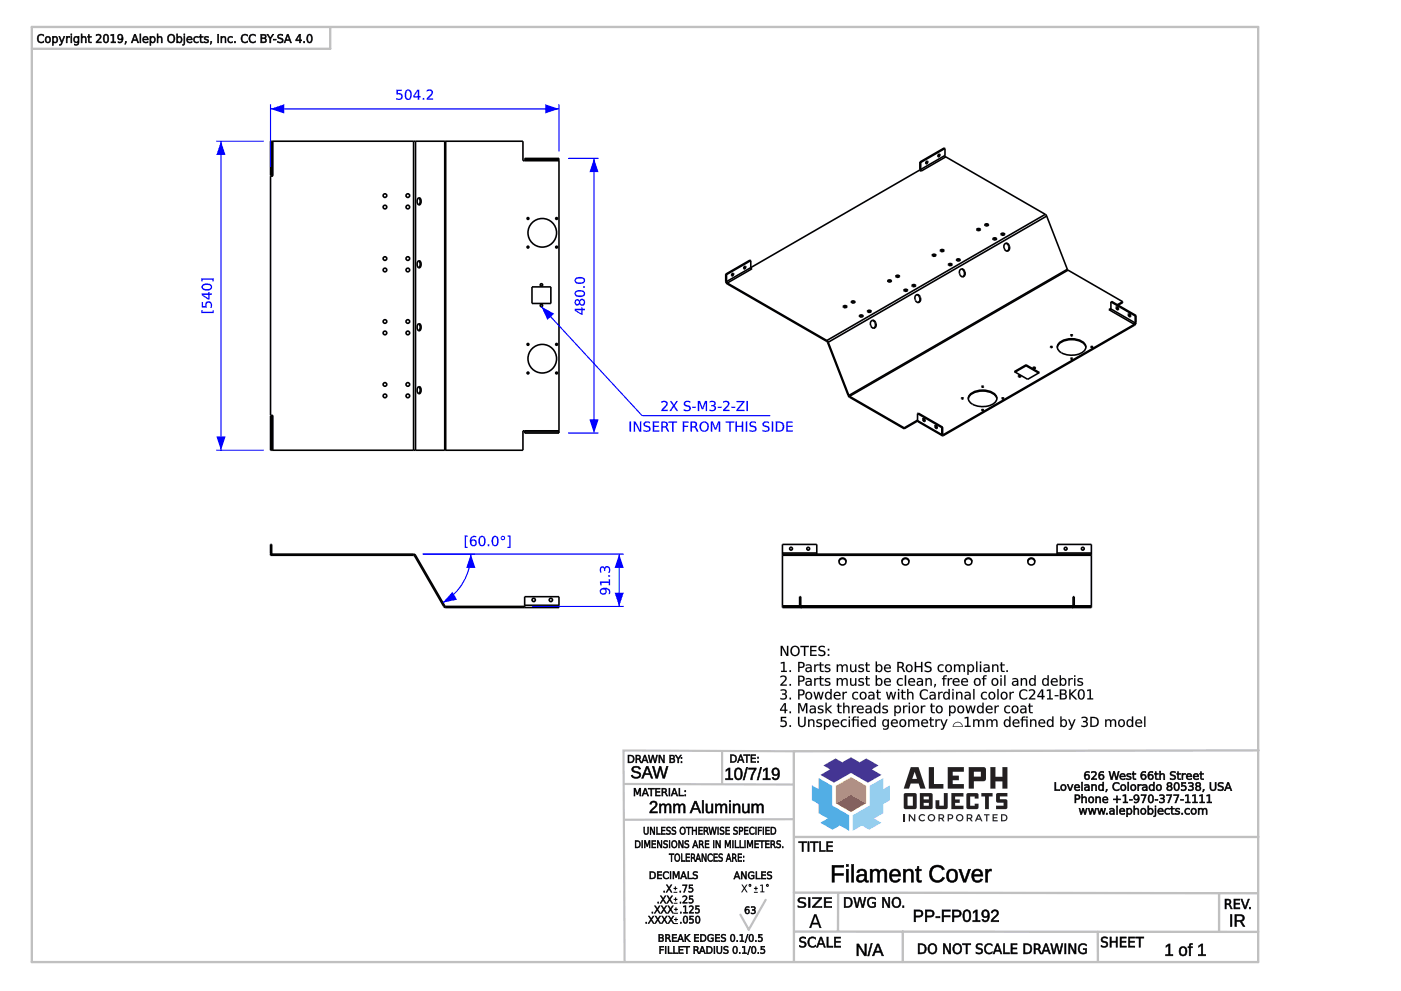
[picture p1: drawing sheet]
<svg xmlns="http://www.w3.org/2000/svg" width="420mm" height="297mm" viewBox="0 0 420 297" stroke-linecap="round" stroke-linejoin="round" font-family="sans-serif">
<g fill="none" stroke="#000" stroke-width=".48">
<path d="M81.5 52.6h.3M81.5 42.3h.3M81.5 42.3h-.4v10.3h.4M81.5 42.3v10.3M81.8 42.3v10.5h-.7v71.7h.7v10.5M81.8 42.3h42.2M124 42.3h.6M124 42.3v92.7M124.6 42.3h8.8M124.6 42.3v92.7M125.4 59.4l.2-.1a1.11 1.11 0 0 1 .7 1 1.11 1.11 0 0 1-.7 1.1l-.5-.7v-.8zM125.5 59.3a1.38 1.38 0 0 1 0 2.1"/>
<path d="M133.4 42.3h.3M133.4 42.3v92.7M133.7 42.3v92.7M133.7 42.3h23.1v5.9h10.8M157.3 47.8v.4M157.3 47.8v-.3h10.3v.3M157.3 47.8h10.3M167.6 47.8v.4M167.6 48.2v80.9M275.9 48.6v2.1M275.9 48.6l.2 .1M275.9 50.7l.1 .5"/>
<path d="M275.9 50.7l.2 .1M276.1 48.7v2.1M276.1 50.8l.3 .4M277.8 48.4l.2-.1a.38 .38 0 0 1 .2 .5 .38 .38 0 0 1-.5 .2zM278 48.3l-.4 .6M281.5 46.3l.1-.1a.38 .38 0 0 1 .2 .5 .38 .38 0 0 1-.5 .2zM281.6 46.2l-.3 .6M283.4 44.5l-.2-.1-7.3 4.2M283.4 44.5v2.1M283.4 44.5l-7.3 4.2M283.4 46.6l.2 .4M283.4 46.6l-7.3 4.2"/>
<path d="M283.6 47l29.9 17.2M283.6 47l-7.4 4.3-.4-.3-50.6 29.2M125.5 78.2a1.38 1.38 0 0 1 0 2M125.6 78.2a1.29 1.29 0 0 0 0 2M125.6 78.2a1.11 1.11 0 0 1 .7 1 1.11 1.11 0 0 1-.7 1M223.2 80l.2-.2a.38 .38 0 0 1 .2 .5 .38 .38 0 0 1-.5 .2zM223.4 79.8l-.4 .6M225.2 78.1l-.3-.1-7.3 4.2M225.2 78.1v2.1M225.2 78.1l-7.3 4.2M279.6 76.3l.5-.1 .5 .1a.47 .47 0 0 1-.5 .5 .47 .47 0 0 1-.5-.5zM280.6 76.6l-.5-.1-.5 .1"/>
<path d="M282.1 75.2l.4-.1 .5 .1M282.1 74.9l.4-.1 .5 .1a.47 .47 0 0 1-.5 .5 .47 .47 0 0 1-.4-.5zM284.5 79.1l.5-.1 .4 .1a.47 .47 0 0 1-.4 .5 .47 .47 0 0 1-.5-.5zM285.5 79.4l-.5-.1-.5 .1M286.9 78l.5-.1 .5 .1M286.9 77.7l.5-.1 .5 .1a.47 .47 0 0 1-.5 .5 .47 .47 0 0 1-.5-.5zM293 68.6l.5-.1 .4 .1a.47 .47 0 0 1-.4 .5 .47 .47 0 0 1-.5-.5zM294 68.9l-.5-.1-.5 .1M295.4 67.2l.5-.1 .5 .1a.47 .47 0 0 1-.5 .5 .47 .47 0 0 1-.5-.5zM296.4 67.5l-.5-.1-.5 .1M297.8 71.4l.5-.1 .5 .1a.47 .47 0 0 1-.5 .5 .47 .47 0 0 1-.5-.5zM298.8 71.7l-.5-.1-.5 .1"/>
<path d="M300.3 70l.4-.1 .5 .1a.47 .47 0 0 1-.5 .5 .47 .47 0 0 1-.4-.5zM301.2 70.3l-.5-.1-.4 .1M301.3 73.1a1.1 1.1 0 0 1 1.3 .3 1.1 1.1 0 0 1 .1 1.4 .82 .82 0 0 1-1 .4 .82 .82 0 0 1-.6-.9v-.6zM301.7 72.9a1.33 1.33 0 0 1 .3 2.4M313.5 64.2l.4 .6M313.5 64.2l-65.5 37.9M313.9 64.8l-65.5 37.8M313.9 64.8l6.2 15.9M125.4 97.1h.2a1.11 1.11 0 0 1 .7 1 1.11 1.11 0 0 1-.7 1l-.5-.6v-.8zM125.5 97.1a1.38 1.38 0 0 1 0 2M159.5 86h5.7v5h-5.7zM217.6 84.3l.5 .8"/>
<path d="M217.6 84.3l.3 .1M217.6 82.2l.3 .1M217.6 82.2v2.1M217.9 84.4l.2 .4M217.9 82.3v2.1M218.1 85.1l29.9 17.2M218.1 84.8v.3M218.1 84.8l29.9 17.3M219.6 82.1l.2-.2a.38 .38 0 0 1 .1 .5 .38 .38 0 0 1-.5 .2zM219.8 81.9l-.4 .6M225.2 80.2l.2 .4M225.2 80.2l-7.3 4.2"/>
<path d="M225.2 80.4l.2 .2M225.4 80.6l-7.3 4.2M252.9 92l.5-.1 .5 .1M253 91.7l.4-.1 .5 .1a.47 .47 0 0 1-.5 .5 .47 .47 0 0 1-.4-.5zM255.4 90.3l.5-.1 .4 .1a.47 .47 0 0 1-.4 .5 .47 .47 0 0 1-.5-.5zM256.3 90.6l-.4-.1-.5 .1M257.8 94.8l.5-.1 .5 .1M257.8 94.5l.5-.1 .5 .1a.47 .47 0 0 1-.5 .5 .47 .47 0 0 1-.5-.5zM260.2 93.1l.5-.1 .5 .1a.47 .47 0 0 1-.5 .5 .47 .47 0 0 1-.5-.5zM261.2 93.4l-.5-.1-.5 .1M261.3 96.3a1.1 1.1 0 0 1 1.3 .2 1.1 1.1 0 0 1 .1 1.4 .82 .82 0 0 1-1 .4 .82 .82 0 0 1-.6-.8l-.1-.7zM261.6 96a1.33 1.33 0 0 1 .3 2.4"/>
<path d="M266.3 84.3l.5-.1 .5 .1M266.3 84l.5-.1 .4 .1a.47 .47 0 0 1-.4 .5 .47 .47 0 0 1-.5-.5zM268.7 82.6l.5-.1 .5 .1a.47 .47 0 0 1-.5 .5 .47 .47 0 0 1-.5-.5zM269.7 82.9l-.5-.1-.5 .1M271.1 87.1l.5-.1 .5 .1M271.2 86.8l.4-.1 .5 .1a.47 .47 0 0 1-.5 .5 .47 .47 0 0 1-.4-.5zM273.6 85.4l.5-.1 .4 .1a.47 .47 0 0 1-.4 .5 .47 .47 0 0 1-.5-.5zM274.5 85.7l-.4-.1-.5 .1M274.6 88.6a1.1 1.1 0 0 1 1.3 .2 1.1 1.1 0 0 1 .1 1.4 .82 .82 0 0 1-.9 .4 .82 .82 0 0 1-.7-.8v-.7zM275 88.3a1.33 1.33 0 0 1 .3 2.4M288 80.8a1.1 1.1 0 0 1 1.3 .3 1.1 1.1 0 0 1 .1 1.4 .82 .82 0 0 1-1 .4 .82 .82 0 0 1-.6-.9l-.1-.6zM288.3 80.6a1.33 1.33 0 0 1 .3 2.4"/>
<path d="M320.1 80.7l.2 .3M320.1 80.7l-65.5 37.8M320.3 81l-65.5 37.8M320.3 81l16.4 9.4M333.1 92.8l-.3 .1M333.2 92.6l-.3 .4M333.2 92.6l7.2 4.2M333.2 92.5l-.6 .3 7.6 4.4M333.2 90.5l.2-.1 7.3 4.2M333.2 90.5v2.1M333.2 90.5l7.2 4.2M334.8 92l.4 .1 .2 .6a.48 .48 0 0 1-.6-.1 .48 .48 0 0 1 0-.6z"/>
<path d="M335 91.9l.4 .8M336.7 90.4v.3l-1.4 .8M336.7 90.4l-1.6 .9M338.5 94.1l.3 .1 .3 .6a.48 .48 0 0 1-.6-.1 .48 .48 0 0 1 0-.6zM338.6 94l.5 .8M340.2 97.2l-57.3 33.1M340.2 97.2v.3M340.2 97.5l-57.3 33.1M340.4 94.7v2.1M340.4 96.8l-.2 .4M340.7 94.6v2.1M340.7 94.6l-.3 .1"/>
<path d="M340.7 96.7l-.5 .8M340.7 96.7l-.3 .1M125.4 116l.2-.1a1.11 1.11 0 0 1 .7 1 1.11 1.11 0 0 1-.7 1.1l-.5-.7v-.8zM125.5 115.9a1.38 1.38 0 0 1 0 2.1M248 102.1l.4 .5M248 102.1v.2M248 102.3l.2 .3M248.2 102.6l6.2 15.9M248.4 102.6h-.2M248.4 102.6l6.2 15.9M254.4 118.5l.4 .6M254.6 118.5l.2 .3"/>
<path d="M254.6 118.5h-.2M254.8 118.8v.3M254.8 118.8l16.4 9.4M254.8 119.1l16.4 9.4M288.4 119.3l.5 .1-.3 .2zM288.5 119.5h.2M291.1 118a6.1 6.1 0 0 1 7.5 .4 2.07 2.07 0 0 1-1.6 3.1 5.8 5.8 0 0 1-6.4-1.3 1.61 1.61 0 0 1 .5-2.2zM294.5 115.8l.5 .1-.4 .2zM294.8 116h-.2M299 119.5a3.9 3.9 0 0 0-4.3-2.3 3.9 3.9 0 0 0-4.3 2.3M300.6 119.3l.4 .1-.3 .2zM300.9 119.5h-.3"/>
<path d="M304.2 111.4l3.5-2 4 2.3-3.5 2zM306 112.9h-.5M307.7 109.6l3.8 2.2M307.7 109.6l-3.3 1.9M307.7 109.4v.2M310.4 110.4h-.5M315.1 103.9l.5 .1-.4 .2zM315.4 104.1h-.2M317.1 104.1a3.9 3.9 0 0 1 4.3-2.3 3.9 3.9 0 0 1 4.3 2.3M317.8 102.6a6.1 6.1 0 0 1 7.5 .4 2.07 2.07 0 0 1-1.6 3.1 5.8 5.8 0 0 1-6.4-1.3 1.61 1.61 0 0 1 .5-2.2zM321.2 107.4l.4 .1-.3 .2zM321.2 100.4l.4 .1-.3 .2z"/>
<path d="M321.5 100.6h-.3M321.5 107.6h-.3M327.2 103.9l.5 .1-.3 .2zM327.6 104.1h-.3M81.5 124.7h.3M81.5 135h.3M81.5 124.7h-.4v10.3h.4M81.5 124.7v10.3M81.8 135h42.2M124 135h.6M124.6 135h8.8M133.4 135h.3"/>
<path d="M157.3 129.1v.4M157.3 129.5v.3h10.3v-.3M157.3 129.5h10.3M167.6 129.1v.4M167.6 129.1h-10.8v5.9h-23.1M271.2 128.2v.3M275.2 125.9l-4 2.3M275.2 124v2.1M275.2 124l7.2 4.2M275.2 124l.2-.2 7.3 4.2M275.2 126.1l.1 .3 7.3 4.2M275.2 126.1l7.2 4.2"/>
<path d="M275.2 126.2l-4 2.3M276.8 125.4l.4 .1 .2 .7a.48 .48 0 0 1-.6-.1 .48 .48 0 0 1 0-.7zM277 125.4l.4 .8M280.5 127.5l.3 .1 .3 .7a.48 .48 0 0 1-.6-.1 .48 .48 0 0 1 0-.7zM280.6 127.5l.5 .8M282.4 128.2v2.1M282.4 130.3l.2 .3M282.7 128v2.1M282.7 128l-.3 .2M282.7 130.1l.2 .2M282.7 130.1l-.3 .2M282.9 130.3v.3"/>
<path d="M282.9 130.6h-.3M294.5 122.8l.5 .1-.4 .2zM294.6 123h.2M81.1 165.8l.5 .6h.2v-.3M81.1 165.8v-2.6h.4v2.6M81.1 165.8h.4M81.2 166.1l-.1 .3h42.9M81.5 165.8l.3 .3M81.8 166.1h42.2M124 166.4l.3 .2M124 166.1l.6 .3M124 166.1v.3"/>
<path d="M124.3 166.6l8.8 15.2M124.6 166.4l-.3 .2M124.6 166.4l8.8 15.2M234.7 165.8v.3M234.7 166.1v.3M234.7 165.8v-2.6h10.3v2.6M234.7 165.8h10.3M234.7 166.4h92.6M234.7 166.1h92.6M234.7 166.4v15.2M245 165.8v.3M251.6 168.3a1.04 1.04 0 0 1 1.1-.9 1.04 1.04 0 0 1 1 .9"/>
<path d="M270.5 168.3a1.04 1.04 0 0 1 1-.9 1.04 1.04 0 0 1 1.1 .9M289.4 168.3a1.04 1.04 0 0 1 1-.9 1.04 1.04 0 0 1 1 .9M308.3 168.3a1.04 1.04 0 0 1 1-.9 1.04 1.04 0 0 1 1 .9M317 165.8v.3M317 165.8v-2.6h10.3v2.6M317 165.8h10.3M327.3 165.8v.3M327.3 166.1v.3M327.3 166.4v15.2M133.1 181.8l.6 .3M133.4 181.6l.3 .2M133.4 181.6l-.3 .2"/>
<path d="M133.7 181.8v.3M133.7 181.8h23.6M156.8 181.8v.3M157.3 181.4v.7M157.3 181.4h10.3M157.3 181.4v-2.6h10.3v2.6M167.6 181.4v.7h-33.9M234.7 181.6v.2M234.7 181.8v.3h92.6v-.3M234.7 181.8h5.2M234.7 181.6h5.1M239.8 181.4l.4 .7h.3v-.3"/>
<path d="M239.8 181.4h.3M239.8 181.4v-2.6h.3v2.6M240.1 181.4l.4 .4M240.2 181.6h81.6M240.5 181.8h81M321.8 181.4l-.3 .4M321.8 181.4h.4M321.8 181.4v-2.6h.4v2.6M322.1 181.8h5.2M322.1 181.6h5.2M322.2 181.4l-.5 .7h-.2v-.3M327.3 181.6v.2"/>
<circle cx="115.4" cy="58.6" r=".55"/>
<circle cx="122.3" cy="58.6" r=".55"/>
<circle cx="115.4" cy="77.5" r=".55"/>
<circle cx="115.4" cy="62.1" r=".55"/>
<circle cx="122.3" cy="77.5" r=".55"/>
<circle cx="122.3" cy="62.1" r=".55"/>
<circle cx="158.3" cy="65.5" r=".27"/>
<circle cx="158.3" cy="74.1" r=".27"/>
<circle cx="162.6" cy="69.8" r="4.3"/>
<circle cx="166.9" cy="74.1" r=".27"/>
<circle cx="166.9" cy="65.5" r=".27"/>
<circle cx="115.4" cy="96.4" r=".55"/>
<circle cx="115.4" cy="80.9" r=".55"/>
<circle cx="115.4" cy="99.8" r=".55"/>
<circle cx="122.3" cy="99.8" r=".55"/>
<circle cx="122.3" cy="96.4" r=".55"/>
<circle cx="122.3" cy="80.9" r=".55"/>
<circle cx="162.4" cy="85.4" r=".36"/>
<circle cx="162.4" cy="91.6" r=".36"/>
<circle cx="115.4" cy="115.2" r=".55"/>
<circle cx="115.4" cy="118.7" r=".55"/>
<circle cx="122.3" cy="115.2" r=".55"/>
<circle cx="122.3" cy="118.7" r=".55"/>
<circle cx="158.3" cy="111.8" r=".27"/>
<circle cx="158.3" cy="103.2" r=".27"/>
<circle cx="162.6" cy="107.5" r="4.3"/>
<circle cx="166.9" cy="103.2" r=".27"/>
<circle cx="166.9" cy="111.8" r=".27"/>
<circle cx="305.8" cy="112.8" r=".32"/>
<circle cx="310.2" cy="110.3" r=".32"/>
<circle cx="160.1" cy="179.8" r=".5"/>
<circle cx="165.2" cy="179.8" r=".5"/>
<circle cx="237.2" cy="164.5" r=".43"/>
<circle cx="242.4" cy="164.5" r=".43"/>
<circle cx="252.7" cy="168.3" r="1.05"/>
<circle cx="271.6" cy="168.3" r="1.05"/>
<circle cx="290.4" cy="168.3" r="1.05"/>
<circle cx="309.3" cy="168.3" r="1.05"/>
<circle cx="319.6" cy="164.5" r=".43"/>
<circle cx="324.7" cy="164.5" r=".43"/>
</g>
<path d="M126.8 166.1h15.8M141.2 166.1a16.8 16.8 0 0 1-8.4 14.5" fill="none" stroke="#00f" stroke-width=".34"/>
<g fill="#00f">
<path d="M141.2 166.1l1.4 4.1h-2.8z"/>
<path d="M135.7 177.4l1.4 2.4-4.3 .8z"/>
<path d="M139.4 160.6h.8v.2h-.5v3.1h.5v.3h-.8zM141.3 162.7a.66 .66 0 0 0 1.3 0 .66 .66 0 0 0-1.3 0zM141.4 160.9l1.1-.2h.3v.4a.94 .94 0 0 0-1.1 0 .94 .94 0 0 0-.4 1 1 1 0 0 1 1.6 .2 1 1 0 0 1-.6 1.5 1 1 0 0 1-1.3-1v-1.3zM144.2 161.1a1.65 1.65 0 0 0 .4 2.3 1.52 1.52 0 0 0 0-2.5zM144 160.8a1.24 1.24 0 0 1 1.4 .3 1.24 1.24 0 0 1 .2 1.4 1.03 1.03 0 0 1-1 1.2 1.03 1.03 0 0 1-1.1-1.2l.1-1zM146.3 163.2h.4v.5h-.4zM148.1 161.1a1.65 1.65 0 0 0 .4 2.3 1.52 1.52 0 0 0 0-2.5zM147.9 160.8a1.24 1.24 0 0 1 1.4 .3 1.24 1.24 0 0 1 .2 1.4 1.03 1.03 0 0 1-1 1.2 1.03 1.03 0 0 1-1-1.2v-1zM150.4 161.3a.4 .4 0 0 0 .8 0 .4 .4 0 0 0-.8 0zM150.2 161.3a.65 .65 0 0 1 1.3 0 .65 .65 0 0 1-1.3 0zM152.3 160.6h.8v3.6h-.8v-.3h.4v-3.1h-.4z"/>
<path d="M139.4 160.5h.8v.4h-.5v3h.5v.3h-.8zM139.4 160.6v3.6h.8v-.3l-.5 .1v-3.2h.5v-.2zM141.3 162.7a.65 .65 0 0 0 1.3 0 .65 .65 0 0 0-1.3 0zM141.3 162.7a.7 .7 0 0 1 1.4 0 .7 .7 0 0 1-1.4 0zM141.4 160.8l.5-.2a.58 .58 0 0 1 .6 0 .58 .58 0 0 1 .3 .5 .92 .92 0 0 0-1.1 0 .92 .92 0 0 0-.4 1 .9 .9 0 0 1 1.4-.1 1.07 1.07 0 0 1-.4 1.7 1.07 1.07 0 0 1-1.4-1.2l.1-1zM141.4 160.9a1.71 1.71 0 0 0 .6 2.8 .98 .98 0 0 0 .9-1.3 .98 .98 0 0 0-1.6-.3 .96 .96 0 0 1 .4-1 .96 .96 0 0 1 1.1 0v-.4h-.3zM144.2 161.1a1.64 1.64 0 0 0 .4 2.3 1.51 1.51 0 0 0 0-2.4zM144.2 161.1a.78 .78 0 0 1 .9 .1 .78 .78 0 0 1 .1 1 .78 .78 0 0 1-.1 .9 .78 .78 0 0 1-.9 .2 2.3 2.3 0 0 1 0-2.2zM144 160.8a1.26 1.26 0 0 1 1.4 .3 1.26 1.26 0 0 1 .2 1.4 1.05 1.05 0 0 1-1 1.3 1.05 1.05 0 0 1-1.1-1.3l.1-1zM144 160.8a2.06 2.06 0 0 0 .3 2.9 1.42 1.42 0 0 0 1.2-2.2l-.6-.8zM146.3 163.1h.4v.6h-.4zM146.3 163.2v.5h.4v-.5zM148.1 161.1a1.64 1.64 0 0 0 .4 2.3 1.51 1.51 0 0 0 0-2.4zM148.1 161.1a.78 .78 0 0 1 1 .1 .78 .78 0 0 1 0 1 .78 .78 0 0 1 0 .9 .78 .78 0 0 1-1 .2 2.3 2.3 0 0 1 0-2.2zM147.9 160.8a1.26 1.26 0 0 1 1.4 .3 1.26 1.26 0 0 1 .2 1.4 1.05 1.05 0 0 1-1 1.3 1.05 1.05 0 0 1-1.1-1.3l.1-1zM147.9 160.8a2.06 2.06 0 0 0 .3 2.9 1.42 1.42 0 0 0 1.2-2.2l-.6-.8zM150.5 161.3a.36 .36 0 0 0 .7 0 .36 .36 0 0 0-.7 0zM150.4 161.3a.4 .4 0 0 1 .8 0 .4 .4 0 0 1-.8 0zM150.2 161.3a.66 .66 0 0 1 1.3 0 .66 .66 0 0 1-1.3 0zM150.2 161.3a.62 .62 0 0 0 1.2 0 .62 .62 0 0 0-1.2 0zM152.2 160.5h.9v3.7h-.9v-.3h.5v-3.1l-.5 .1zM152.3 160.6v.2h.5v3.2l-.5-.1v.3h.8v-3.6z"/>
</g>
<path d="M64.9 42.3h14.2M66.3 42.3v92.7M64.9 135h14.2" fill="none" stroke="#00f" stroke-width=".34"/>
<g fill="#00f">
<path d="M66.3 42.3l1.3 4.2h-2.7z"/>
<path d="M64.9 130.8h2.7l-1.3 4.2z"/>
<path d="M60.4 93h.3v.5h3.1v-.5h.3v.8h-3.7zM60.5 90.5h.4v1.3h.7a1.1 1.1 0 0 1 1.2-1.5 1.1 1.1 0 0 1 .7 1.8v.2h-.5a.83 .83 0 0 0 .2-1.2 .83 .83 0 0 0-1.1-.2l-.2 .6 .1 .6h-1.5zM60.9 88.4l1.6 1v-1zM60.5 88h2v-.4h.3v.4h.7v.4h-.7v1.4h-.4l-1.9-1.3zM60.9 85.7a.76 .76 0 0 0 .2 .9 .76 .76 0 0 0 .9 .1 .76 .76 0 0 0 1-.1 .76 .76 0 0 0 .1-.9 2.29 2.29 0 0 0-2.2 0zM60.6 85.5a2.07 2.07 0 0 1 2.9 .2 1.44 1.44 0 0 1-2.1 1.3l-.9-.7zM60.4 83.5h3.7v.8h-.3v-.5h-3.1v.5h-.3z"/>
<path d="M60.4 93h.3v.5h3.1v-.5h.3v.8h-3.7zM60.4 93v.8h3.7v-.8h-.3v.5h-3.1v-.5zM60.5 90.5h.4v1.3h.7a1.09 1.09 0 0 1 1.1-1.5 1.09 1.09 0 0 1 .9 1.6l-.1 .4-.5-.1a.81 .81 0 0 0 .2-1.1 .81 .81 0 0 0-1.1-.2l-.2 .6 .2 .7h-1.6zM60.5 90.5v1.6h1.5a.82 .82 0 0 1 0-1.1 .82 .82 0 0 1 1.1-.1 .82 .82 0 0 1 .1 1.2l-.2 .2h.4a1.15 1.15 0 0 0-.1-1.6 1.15 1.15 0 0 0-1.5-.1l-.2 .5v.7h-.8l.1-1.3zM60.9 88.4l1.6 1v-1zM60.8 88.4h1.7v1.1zM60.5 88h2v-.5h.3v.5h.7v.4h-.7v1.4h-.4l-1.9-1.3zM60.5 88v.5l1.9 1.3h.4v-1.4h.7v-.4h-.7v-.4h-.3v.4zM60.9 85.7a.74 .74 0 0 0 .2 .9 .74 .74 0 0 0 .9 0 .74 .74 0 0 0 .9 0 .74 .74 0 0 0 .2-.9 2.28 2.28 0 0 0-2.2 0zM60.9 85.7a1.66 1.66 0 0 1 2.4 .3 1.54 1.54 0 0 1-2.5 0zM60.6 85.4a2.09 2.09 0 0 1 3 .3 1.46 1.46 0 0 1-2.2 1.3l-.9-.7zM60.7 85.5a1.22 1.22 0 0 0 .3 1.4 1.22 1.22 0 0 0 1.4 .1 1.01 1.01 0 0 0 1.2-1 1.01 1.01 0 0 0-1.2-1l-1 .1zM60.4 83.4h3.7v.9h-.3v-.5h-3.1v.5h-.3zM60.4 83.5v.8h.3v-.5h3.1v.5h.3v-.8z"/>
</g>
<path d="M81.1 31.3v18.8M81.1 32.6h86.5M167.6 31.3v14.1" fill="none" stroke="#00f" stroke-width=".34"/>
<g fill="#00f">
<path d="M81.1 32.6l4.1-1.3v2.7z"/>
<path d="M163.5 31.3l4.1 1.3-4.1 1.4z"/>
<path d="M118.9 26.9h1.6v.3h-1.2v.8a1.1 1.1 0 0 1 1.5 1.2 1.1 1.1 0 0 1-1.8 .7l-.2-.1v-.4a.83 .83 0 0 0 1.1 .2 .83 .83 0 0 0 .2-1.2l-.5-.2-.7 .2zM122.1 27.3a1.65 1.65 0 0 0 .3 2.3 1.52 1.52 0 0 0 0-2.4zM121.9 27a1.24 1.24 0 0 1 1.4 .3 1.24 1.24 0 0 1 .1 1.4 1.03 1.03 0 0 1-1 1.2 1.03 1.03 0 0 1-1-1.2v-1zM125.3 27.2l-1 1.6h1zM125.2 26.9h.5v1.9h.4v.4h-.4v.7h-.4v-.7h-1.4v-.4zM126.8 29.4h.4v.5h-.4zM128 27h.1a1.06 1.06 0 0 1 1.6 .2 1.06 1.06 0 0 1-.5 1.6l-.8 .7h1.5v.4h-1.9v-.4l1-1a.74 .74 0 0 0 .3-1.1 .74 .74 0 0 0-1.2 0h-.1z"/>
<path d="M118.9 26.9h1.7v.4l-1.3-.1v.8a1.09 1.09 0 0 1 1.5 1 1.09 1.09 0 0 1-1.6 .9l-.4-.1v-.4a.81 .81 0 0 0 1.1 .1 .81 .81 0 0 0 .2-1.1l-.5-.1-.7 .1zM118.9 26.9v1.5a.82 .82 0 0 1 1.2-.1 .82 .82 0 0 1 0 1.2 .82 .82 0 0 1-1.1 0l-.2-.1v.4a1.15 1.15 0 0 0 1.5-.1 1.15 1.15 0 0 0 .1-1.5l-.4-.2h-.7v-.8h1.2v-.3zM122.1 27.3a1.64 1.64 0 0 0 .3 2.3 1.51 1.51 0 0 0 0-2.4zM122.1 27.3a.78 .78 0 0 1 .9 .1 .78 .78 0 0 1 .1 1 .78 .78 0 0 1-.1 .9 .78 .78 0 0 1-.9 .2 2.3 2.3 0 0 1 0-2.2zM121.8 27a1.26 1.26 0 0 1 1.5 .3 1.26 1.26 0 0 1 .2 1.5 1.05 1.05 0 0 1-1.1 1.2 1.05 1.05 0 0 1-1-1.2v-1.1zM121.9 27a2.06 2.06 0 0 0 .2 2.9 1.42 1.42 0 0 0 1.3-2.2l-.7-.8zM125.3 27.2l-1 1.7 1-.1zM125.3 27.2v1.7h-1.1zM125.2 26.9h.5v1.9h.4v.4h-.4v.7h-.4v-.7h-1.4v-.4zM125.2 26.9l-1.3 1.9v.4h1.4v.7h.4v-.7h.4v-.4l-.4 .1v-2zM126.8 29.4h.4v.5h-.4zM126.8 29.4v.5h.4v-.5zM128 27a1.07 1.07 0 0 1 1.4 0 1.07 1.07 0 0 1 .1 1.4l-1.1 1.1h1.5v.4h-1.9a.81 .81 0 0 1 .6-1l.4-.4a.72 .72 0 0 0 .3-1.1 .72 .72 0 0 0-1.2 0l-.1 .1zM128 27v.4l.1-.1a.73 .73 0 0 1 1.2 0 .73 .73 0 0 1-.2 1.1l-1.1 1.1v.4h1.9v-.4l-1.5 .1 1.1-1.2a.99 .99 0 0 0 0-1.4 .99 .99 0 0 0-1.4 0z"/>
</g>
<path d="M170.4 47.5h9.1M178.1 47.5v82.3M170.4 129.8h9.1" fill="none" stroke="#00f" stroke-width=".34"/>
<g fill="#00f">
<path d="M178.1 47.5l1.4 4.1h-2.7z"/>
<path d="M176.8 125.7h2.7l-1.4 4.1z"/>
<path d="M172.7 93l1.6 1v-1zM172.4 92.6h1.9v-.5h.4v.5h.7v.4h-.7v1.3h-.4l-1.9-1.2zM174 90.6a.61 .61 0 0 0 1.2 0 .61 .61 0 0 0-1.2 0zM172.5 89.9a.71 .71 0 0 1 .8-.2 .71 .71 0 0 1 .5 .5 .93 .93 0 0 1 1.4-.5 .93 .93 0 0 1 .1 1.5 .82 .82 0 0 1-.8 .5 .82 .82 0 0 1-.7-.7 .8 .8 0 0 1-1.1 .5 .8 .8 0 0 1-.3-1.2zM172.6 90.6a.55 .55 0 0 0 1.1 0 .55 .55 0 0 0-1.1 0zM172.8 87.6a.76 .76 0 0 0 .2 1 .76 .76 0 0 0 .9 0 .76 .76 0 0 0 .9 0 .76 .76 0 0 0 .2-1 2.29 2.29 0 0 0-2.2 0zM172.5 87.4a2.07 2.07 0 0 1 2.9 .3 1.44 1.44 0 0 1-2.2 1.3l-.8-.7zM174.9 85.8h.5v.4h-.5zM172.8 83.7a.76 .76 0 0 0 .2 .9 .76 .76 0 0 0 .9 .1 .76 .76 0 0 0 .9-.1 .76 .76 0 0 0 .2-.9 2.29 2.29 0 0 0-2.2 0zM172.5 83.5a2.07 2.07 0 0 1 2.9 .3 1.44 1.44 0 0 1-2.2 1.2l-.8-.6z"/>
<path d="M172.8 93l1.5 1v-1zM172.7 93h1.7v1zM172.4 92.6h1.9v-.5h.4v.5h.7v.4h-.7v1.4h-.4l-1.9-1.3zM172.4 92.6v.5l1.9 1.2h.4v-1.3h.7v-.4h-.7v-.5h-.4l.1 .5zM174 90.6a.6 .6 0 0 0 1.2 0 .6 .6 0 0 0-1.2 0zM173.9 90.6a.65 .65 0 0 1 1.3 0 .65 .65 0 0 1-1.3 0zM172.5 89.9a.71 .71 0 0 1 .8-.3 .71 .71 0 0 1 .5 .6 .84 .84 0 0 1 .9-.7 .84 .84 0 0 1 .7 .8 .91 .91 0 0 1-.4 1.3 .91 .91 0 0 1-1.2-.6 .77 .77 0 0 1-1 .6 .77 .77 0 0 1-.5-1zM172.6 89.9a.88 .88 0 0 0-.2 1.3 .88 .88 0 0 0 1.2 .1l.2-.4a.87 .87 0 0 0 1.2 .7 .87 .87 0 0 0 .4-1.3 .81 .81 0 0 0-.8-.7 .81 .81 0 0 0-.8 .7 .7 .7 0 0 0-.5-.6 .7 .7 0 0 0-.7 .2zM172.6 90.6a.55 .55 0 0 0 1.1 0 .55 .55 0 0 0-1.1 0zM172.6 90.6a.55 .55 0 0 1 1.1 0 .55 .55 0 0 1-1.1 0zM172.8 87.7a.74 .74 0 0 0 .2 .9 .74 .74 0 0 0 .9 0 .74 .74 0 0 0 .9-.1 .74 .74 0 0 0 .2-.8 2.28 2.28 0 0 0-2.2 0zM172.8 87.6a1.66 1.66 0 0 1 2.4 .4 1.54 1.54 0 0 1-2.6 0zM172.5 87.4a2.09 2.09 0 0 1 2.9 .3 1.46 1.46 0 0 1-2.2 1.3l-.8-.7zM172.5 87.4a1.22 1.22 0 0 0 .3 1.4 1.22 1.22 0 0 0 1.5 .2 1.01 1.01 0 0 0 1.1-1 1.01 1.01 0 0 0-1.1-1h-1.1zM174.9 85.8h.5v.5h-.5zM174.9 85.8v.4h.5v-.4zM172.8 83.7a.74 .74 0 0 0 .2 .9 .74 .74 0 0 0 .9 .1 .74 .74 0 0 0 .9-.1 .74 .74 0 0 0 .2-.9 2.28 2.28 0 0 0-2.2 0zM172.8 83.7a1.66 1.66 0 0 1 2.4 .4 1.54 1.54 0 0 1-2.6 0zM172.5 83.5a2.09 2.09 0 0 1 2.9 .2 1.46 1.46 0 0 1-2.2 1.4l-.8-.7zM172.5 83.5a1.22 1.22 0 0 0 .3 1.4 1.22 1.22 0 0 0 1.5 .2 1.01 1.01 0 0 0 1.1-1 1.01 1.01 0 0 0-1.1-1h-1.1z"/>
</g>
<path d="M162.4 91.9l30.2 32.7" fill="none" stroke="#00f" stroke-width=".34"/>
<path d="M162.4 91.9l3.8 2.1-2 1.9z" fill="#00f"/>
<path d="M192.6 124.6h38.4" fill="none" stroke="#00f" stroke-width=".34"/>
<g fill="#00f">
<path d="M198.4 120.3h.1a1.06 1.06 0 0 1 1.6 .3 1.06 1.06 0 0 1-.5 1.5l-.8 .8h1.4v.3h-1.9v-.3l1.1-1.1a.74 .74 0 0 0 .3-1.1 .74 .74 0 0 0-1.2 0l-.1 .1zM200.9 120.2h.5l.7 1.1 .8-1.1h.4l-1 1.4 1.1 1.6h-.5l-.8-1.3-.9 1.3h-.4l1.1-1.6zM205.3 120.4l.8-.3 .9 .2v.4l-.3-.1a.63 .63 0 0 0-.9-.1 .63 .63 0 0 0-.1 .8 1.16 1.16 0 0 1 1.3 1.6l-.3 .3h-1l-.6-.1v-.5l.6 .3a.63 .63 0 0 0 1-.4 .63 .63 0 0 0-.8-.7 .82 .82 0 0 1-.8-.5 .82 .82 0 0 1 .2-.9zM207.6 121.9h1.1v.3h-1.1zM209.3 120.2h.6l.8 2 .7-2h.6v3h-.4v-2.6l-.7 2h-.4l-.8-2v2.6h-.4zM212.8 120.3l.3-.1a.9 .9 0 0 1 1.2 .1 .9 .9 0 0 1 .1 1.1l-.3 .2a.92 .92 0 0 1 .6 1.2 .92 .92 0 0 1-1.3 .4l-.6-.1v-.4a.84 .84 0 0 0 1 .3 .84 .84 0 0 0 .4-1l-.9-.2v-.4h.3a.55 .55 0 0 0 .6-.7 .55 .55 0 0 0-.9-.2l-.5 .1zM215.3 121.9h1v.3h-1zM216.9 120.3h.1a1.06 1.06 0 0 1 1.6 .3 1.06 1.06 0 0 1-.5 1.5l-.8 .8h1.5v.3h-2v-.3l1.1-1.1a.74 .74 0 0 0 .3-1.1 .74 .74 0 0 0-1.2 0l-.1 .1zM219.4 121.9h1.1v.3h-1.1zM220.9 120.2h2.3v.3l-1.9 2.4h2v.3h-2.5v-.3l1.9-2.4h-1.8zM223.9 120.2h.4v3h-.4z"/>
<path d="M198.3 120.3a1.07 1.07 0 0 1 1.5 0 1.07 1.07 0 0 1 .1 1.5l-1.1 1.1 1.5-.1v.4h-2a.81 .81 0 0 1 .7-1l.4-.4a.72 .72 0 0 0 .3-1.1 .72 .72 0 0 0-1.2 0l-.2 .1zM198.4 120.3v.5l.1-.1a.73 .73 0 0 1 1.2-.1 .73 .73 0 0 1-.2 1.1l-1.2 1.2v.3h1.9v-.3h-1.4l1.1-1.2a.99 .99 0 0 0 0-1.4 .99 .99 0 0 0-1.4 0zM200.9 120.2h.5l.7 1.1 .7-1.1h.5l-1 1.4 1.1 1.6h-.5l-.8-1.3-.9 1.3h-.5l1.2-1.6zM200.9 120.2l1 1.4-1.1 1.6h.4l.9-1.3 .8 1.3h.5l-1.1-1.6 1-1.4h-.4l-.8 1.2-.7-1.2zM205.3 120.4l.8-.3 .9 .2v.4l-.3-.1a.61 .61 0 0 0-.8-.1 .61 .61 0 0 0-.2 .8l.6 .2a.96 .96 0 0 1 .9 1.2 .96 .96 0 0 1-1.5 .6l-.6-.2v-.5l.6 .3a.57 .57 0 0 0 .9-.2 .57 .57 0 0 0-.4-.8 .9 .9 0 0 1-1-.5 .9 .9 0 0 1 .1-1zM205.4 120.4a.8 .8 0 0 0-.3 .9 .8 .8 0 0 0 .8 .5 .64 .64 0 0 1 .9 .7 .64 .64 0 0 1-1.1 .4l-.6-.2v.4l.5 .1a.97 .97 0 0 0 1.3-.2 .97 .97 0 0 0-.1-1.3l-.8-.3a.55 .55 0 0 1-.5-.7 .55 .55 0 0 1 .9-.2l.6 .2v-.4l-.5-.1zM207.6 121.9h1.1v.4h-1.1zM207.6 121.9v.3h1.1v-.3zM209.3 120.2h.6l.8 2 .7-2h.7v3h-.5v-2.6l-.7 2h-.5l-.7-2v2.6h-.4zM209.3 120.2v3h.4v-2.7l.8 2.1h.4l.8-2.1-.1 2.7h.4v-3h-.6l-.7 2.1-.8-2.1zM212.8 120.3l.3-.1a.92 .92 0 0 1 1.2 .1 .92 .92 0 0 1 .1 1.2l-.3 .1a.82 .82 0 0 1 .7 .7 .82 .82 0 0 1-.6 .9l-.3 .1a.73 .73 0 0 1-1.2-.6h.1a.82 .82 0 0 0 1 .3 .82 .82 0 0 0 .4-1l-.9-.2v-.4h.3a.5 .5 0 0 0 .6-.6 .5 .5 0 0 0-.7-.3l-.7 .2zM212.8 120.3v.3a.82 .82 0 0 1 .9-.2 .82 .82 0 0 1 .5 .8l-.2 .2h-.7v.4a.68 .68 0 0 1 1 .5 .68 .68 0 0 1-1 .6l-.5-.2v.4a1.12 1.12 0 0 0 1.3 .1 1.12 1.12 0 0 0 .5-1.3l-.6-.3a.77 .77 0 0 0 .6-1 .77 .77 0 0 0-1.1-.4zM215.2 121.9h1.2v.4h-1.2zM215.3 121.9v.3h1v-.3zM216.8 120.3a1.07 1.07 0 0 1 1.5 0 1.07 1.07 0 0 1 .1 1.5l-1.1 1.1 1.5-.1v.4h-2a.81 .81 0 0 1 .7-1l.4-.4a.72 .72 0 0 0 .3-1.1 .72 .72 0 0 0-1.2 0l-.2 .1zM216.9 120.3v.5l.1-.1a.73 .73 0 0 1 1.2-.1 .73 .73 0 0 1-.2 1.1l-1.2 1.2v.3h2v-.3h-1.5l1.1-1.2a.99 .99 0 0 0 0-1.4 .99 .99 0 0 0-1.4 0zM219.3 121.9h1.2v.4h-1.2zM219.4 121.9v.3h1.1v-.3zM220.9 120.2h2.4v.3l-2 2.4 2-.1v.4h-2.5v-.3l1.9-2.3h-1.8zM220.9 120.2v.3h1.9l-2 2.4v.3h2.5v-.3h-2l1.9-2.4v-.3zM223.9 120.2h.4v3h-.4zM223.9 120.2v3h.4v-3z"/>
<path d="M188.8 126.4h.4v3h-.4zM190.1 126.4h.5l1.3 2.5v-2.5h.4v3h-.5l-1.4-2.5v2.5h-.3zM193.3 126.5l.8-.2 .8 .2v.4l-.3-.2a.63 .63 0 0 0-.8 0 .63 .63 0 0 0-.2 .8 1.16 1.16 0 0 1 1.4 1.5l-.4 .3-.9 .1-.7-.2v-.4l.7 .3a.63 .63 0 0 0 1-.4 .63 .63 0 0 0-.8-.7 .82 .82 0 0 1-.9-.5 .82 .82 0 0 1 .3-1zM195.7 126.4h1.9v.3h-1.4v.9h1.4v.3h-1.4v1.1h1.5v.4h-2zM198.3 126.4h1a.84 .84 0 0 1 .9 .5 .84 .84 0 0 1-.4 1.1l.9 1.4h-.5l-.5-1.1-.5-.2h-.4v1.3h-.5zM198.8 126.7v1.1h.5a.54 .54 0 0 0 .6-.6 .54 .54 0 0 0-.6-.5zM200.5 126.4h2.5v.3h-1v2.7h-.4v-2.7h-1.1zM204.7 126.4h1.8v.3h-1.4v.9h1.2v.3h-1.2v1.5h-.4zM207.1 126.4h.9a.84 .84 0 0 1 1 .5 .84 .84 0 0 1-.5 1.1l.9 1.4h-.4l-.6-1.1-.4-.2h-.5v1.3h-.4zM207.5 126.7v1.1h.5a.54 .54 0 0 0 .6-.6 .54 .54 0 0 0-.6-.5zM210.5 127a1.19 1.19 0 0 0-.2 1.5 1.19 1.19 0 0 0 1.4 .5 1.16 1.16 0 0 0 .4-1.7 1.16 1.16 0 0 0-1.6-.3zM209.7 127.8a1.5 1.5 0 0 1 3 0 1.5 1.5 0 0 1-3 0zM213.2 126.4h.6l.8 2 .8-2h.6v3h-.4v-2.7l-.8 2.1h-.4l-.8-2.1v2.7h-.4zM217.7 126.4h2.5v.3h-1.1v2.7h-.4v-2.7h-1zM220.6 126.4h.4v1.2h1.5v-1.2h.4v3h-.4v-1.5h-1.5v1.5h-.4zM223.7 126.4h.4v3h-.4zM225 126.5l.8-.2 .9 .2v.4l-.3-.2a.63 .63 0 0 0-.9 0 .63 .63 0 0 0-.1 .8 1.16 1.16 0 0 1 1.3 1.5l-.3 .3-1 .1-.6-.2v-.4l.6 .3a.63 .63 0 0 0 1-.4 .63 .63 0 0 0-.8-.7 .82 .82 0 0 1-.8-.5 .82 .82 0 0 1 .2-1zM229 126.5l.7-.2 .9 .2v.4l-.3-.2a.63 .63 0 0 0-.8 0 .63 .63 0 0 0-.2 .8 1.16 1.16 0 0 1 1.4 1.5l-.4 .3-.9 .1-.7-.2v-.4l.6 .3a.63 .63 0 0 0 1.1-.4 .63 .63 0 0 0-.9-.7 .82 .82 0 0 1-.8-.5 .82 .82 0 0 1 .3-1zM231.4 126.4h.4v3h-.4zM233.1 126.7v2.3a1.25 1.25 0 0 0 1.7-1.1 1.25 1.25 0 0 0-1.7-1.2zM232.6 126.4h.9a1.51 1.51 0 0 1 1.7 1.5 1.51 1.51 0 0 1-1.7 1.5h-.9zM235.8 126.4h1.9v.3h-1.5v.9h1.5v.3h-1.5v1.1h1.6v.4h-2z"/>
<path d="M188.8 126.4h.5v3h-.5zM188.8 126.4v3h.4v-3zM190 126.4h.6l1.3 2.5v-2.5h.4v3h-.5l-1.4-2.5 .1 2.5h-.5zM190.1 126.4v3h.3v-2.6l1.4 2.6h.5v-3h-.4l.1 2.6-1.4-2.6zM193.3 126.5l.8-.2 .9 .2v.4l-.4-.1a.61 .61 0 0 0-.8-.1 .61 .61 0 0 0-.2 .8l.6 .2a.96 .96 0 0 1 .9 1.2 .96 .96 0 0 1-1.4 .5l-.7-.1v-.5l.7 .3a.57 .57 0 0 0 .9-.2 .57 .57 0 0 0-.5-.8v-.1a.9 .9 0 0 1-1-.4 .9 .9 0 0 1 .2-1.1zM193.3 126.6a.8 .8 0 0 0-.2 .9 .8 .8 0 0 0 .8 .5 .64 .64 0 0 1 .8 .7 .64 .64 0 0 1-1.1 .4l-.6-.3v.4l.5 .2a.97 .97 0 0 0 1.3-.2 .97 .97 0 0 0-.1-1.4l-.7-.2a.55 .55 0 0 1-.6-.7 .55 .55 0 0 1 .9-.3l.6 .2v-.3l-.4-.1zM195.7 126.4h2v.3h-1.5v.9h1.4v.4l-1.4-.1v1.1h1.5v.4h-2zM195.7 126.4v3h2v-.4l-1.6 .1v-1.2h1.5v-.3h-1.5v-.9h1.5v-.3zM198.3 126.4h1a.86 .86 0 0 1 1 .5 .86 .86 0 0 1-.5 1.1l.9 1.4h-.5l-.6-1.2-.8-.1v1.3h-.5zM198.3 126.4v3h.5l-.1-1.3 .9 .1 .6 1.2h.5l-1-1.4a.82 .82 0 0 0 .6-1 .82 .82 0 0 0-1-.6zM198.8 126.7v1.1h.5a.52 .52 0 0 0 .5-.6 .52 .52 0 0 0-.5-.5zM198.7 126.7h.6a.56 .56 0 0 1 .6 .5 .56 .56 0 0 1-.6 .6h-.6zM200.5 126.4h2.6v.3h-1.1v2.7h-.5l.1-2.7h-1.1zM200.5 126.4v.3h1.1v2.7h.4v-2.7h1v-.3zM204.7 126.4h1.8v.3h-1.4v.9h1.3v.4l-1.3-.1 .1 1.5h-.5zM204.7 126.4v3h.4v-1.5h1.2v-.3h-1.2v-.9h1.4v-.3zM207.1 126.4h.9a.86 .86 0 0 1 1 .5 .86 .86 0 0 1-.5 1.1l1 1.4h-.5l-.7-1.2-.8-.1v1.3h-.4zM207.1 126.4v3h.4v-1.3l.9 .1 .6 1.2h.4l-.9-1.4a.82 .82 0 0 0 .5-1 .82 .82 0 0 0-1-.6zM207.5 126.7v1.1h.5a.52 .52 0 0 0 .6-.6 .52 .52 0 0 0-.6-.5zM207.5 126.7h.5a.56 .56 0 0 1 .6 .5 .56 .56 0 0 1-.6 .6h-.5zM210.5 127a1.17 1.17 0 0 0-.2 1.4 1.17 1.17 0 0 0 1.4 .5 1.14 1.14 0 0 0 .4-1.5 1.14 1.14 0 0 0-1.6-.4zM210.5 127a1.18 1.18 0 0 1 1.7 .6 1.18 1.18 0 0 1-1 1.5 1.3 1.3 0 0 1-.7-2.1zM209.6 127.8a1.55 1.55 0 0 1 3.1 0 1.55 1.55 0 0 1-3.1 0zM209.7 127.8a1.5 1.5 0 0 0 3 0 1.5 1.5 0 0 0-3 0zM213.2 126.4h.6l.8 2 .7-2h.7v3h-.5v-2.7l-.7 2.1h-.4l-.8-2.1v2.7h-.4zM213.2 126.4v3h.4v-2.8l.8 2.2h.4l.8-2.2v2.8h.4v-3h-.6l-.8 2.1-.8-2.1zM217.6 126.4h2.6v.3h-1.1l.1 2.7h-.5v-2.7h-1.1zM217.7 126.4v.3h1v2.7h.4v-2.7h1.1v-.3zM220.6 126.4h.4v1.2h1.5l-.1-1.2h.5v3h-.5v-1.5h-1.4v1.5h-.4zM220.6 126.4v3h.4v-1.5h1.5v1.5h.4v-3h-.4v1.2h-1.5v-1.2zM223.7 126.4h.4v3h-.4zM223.7 126.4v3h.4v-3zM225 126.5l.8-.2 .9 .2v.4l-.3-.1a.61 .61 0 0 0-.8-.1 .61 .61 0 0 0-.2 .8l.6 .2a.96 .96 0 0 1 .9 1.2 .96 .96 0 0 1-1.5 .5l-.6-.1v-.5l.6 .3a.57 .57 0 0 0 .9-.2 .57 .57 0 0 0-.4-.8v-.1a.9 .9 0 0 1-1-.4 .9 .9 0 0 1 .1-1.1zM225.1 126.6a.8 .8 0 0 0-.3 .9 .8 .8 0 0 0 .8 .5 .64 .64 0 0 1 .9 .7 .64 .64 0 0 1-1.1 .4l-.6-.3v.4l.5 .2a.97 .97 0 0 0 1.3-.2 .97 .97 0 0 0-.1-1.4l-.8-.2a.55 .55 0 0 1-.5-.7 .55 .55 0 0 1 .9-.3l.6 .2v-.3l-.5-.1zM229 126.5l.7-.2 .9 .2v.4l-.3-.1a.61 .61 0 0 0-.8-.1 .61 .61 0 0 0-.2 .8l.6 .2a.96 .96 0 0 1 .9 1.2 .96 .96 0 0 1-1.4 .5l-.7-.1v-.5l.6 .3a.57 .57 0 0 0 1-.2 .57 .57 0 0 0-.5-.8v-.1a.9 .9 0 0 1-1-.4 .9 .9 0 0 1 .2-1.1zM229 126.6a.8 .8 0 0 0-.2 .9 .8 .8 0 0 0 .8 .5h-.1a.64 .64 0 0 1 .9 .7 .64 .64 0 0 1-1.1 .4l-.6-.3v.4l.5 .2a.97 .97 0 0 0 1.3-.2 .97 .97 0 0 0-.1-1.4l-.7-.2a.55 .55 0 0 1-.6-.7 .55 .55 0 0 1 .9-.3l.6 .2v-.3l-.4-.1zM231.4 126.4h.5v3h-.5zM231.4 126.4v3h.4v-3zM233.1 126.7v2.3a1.23 1.23 0 0 0 1.6-1.1 1.23 1.23 0 0 0-1.6-1.2zM233 126.7a1.27 1.27 0 0 1 1.8 1.2 1.27 1.27 0 0 1-1.8 1.1zM232.6 126.4a1.94 1.94 0 0 1 2.6 1.1 1.47 1.47 0 0 1-1.7 1.9h-.9zM232.6 126.4v3h.9a1.49 1.49 0 0 0 1.7-1.5 1.49 1.49 0 0 0-1.7-1.5zM235.8 126.4h1.9v.3h-1.5v.9h1.5v.4l-1.5-.1v1.1h1.6v.4h-2zM235.8 126.4v3h2v-.4l-1.6 .1v-1.2h1.5v-.3h-1.5v-.9h1.5v-.3z"/>
</g>
<path d="M126.8 166.1h60.3M185.7 166.1v15.7M159.6 181.8h27.5" fill="none" stroke="#00f" stroke-width=".34"/>
<g fill="#00f">
<path d="M185.7 166.1l1.4 4.1h-2.8z"/>
<path d="M184.3 177.6h2.8l-1.4 4.2z"/>
<path d="M180.1 176.7a1.65 1.65 0 0 1 1.8-.5 1.65 1.65 0 0 1 1.1 1.5l-.1 .4h-.4a.94 .94 0 0 0 0-1.1 .94 .94 0 0 0-.9-.4 1 1 0 0 1 0 1.4 1 1 0 0 1-1.4 0 1 1 0 0 1-.1-1.3zM180.3 177.3a.66 .66 0 0 0 1.3 0 .66 .66 0 0 0-1.3 0zM179.9 174.3h2.7v-.6h.3v1.7h-.3v-.7h-2.3l.2 .7h-.4zM182.4 172.4h.5v.4h-.5zM180.1 170a.69 .69 0 0 1 .7-.2 .69 .69 0 0 1 .5 .5 .92 .92 0 0 1 1.3-.5 .92 .92 0 0 1 .4 1.2l-.1 .7h-.4a.84 .84 0 0 0 .2-1.1 .84 .84 0 0 0-.9-.4l-.3 .9h-.3v-.3a.55 .55 0 0 0-.8-.6 .55 .55 0 0 0-.1 .9l.1 .5h-.4l-.1-.8z"/>
<path d="M180 176.7a1.67 1.67 0 0 1 1.9-.5 1.67 1.67 0 0 1 1.1 1.5l-.1 .4h-.4a.92 .92 0 0 0 0-1.1 .92 .92 0 0 0-.9-.4 1.02 1.02 0 0 1 0 1.4 1.02 1.02 0 0 1-1.4 .1 1.02 1.02 0 0 1-.2-1.4zM180.1 176.7a.98 .98 0 0 0 .1 1.3 .98 .98 0 0 0 1.4-.1 .98 .98 0 0 0-.1-1.3 .96 .96 0 0 1 1 .4 .96 .96 0 0 1 0 1.1h.4a1.44 1.44 0 0 0-.4-1.7 1.44 1.44 0 0 0-1.7-.1zM180.3 177.3a.65 .65 0 0 0 1.3 0 .65 .65 0 0 0-1.3 0zM180.3 177.3a.68 .68 0 0 1 1.3 0 .68 .68 0 0 1-1.3 0zM179.9 174.3h2.7v-.7h.4v1.8h-.4v-.7h-2.3l.2 .8h-.4zM179.9 174.3l.2 1.1h.4l-.2-.7h2.3v.7h.3v-1.7h-.3v.6zM182.4 172.4h.6v.5h-.6zM182.4 172.4v.4h.5v-.4zM180.1 170a.69 .69 0 0 1 .7-.3 .69 .69 0 0 1 .5 .6 .82 .82 0 0 1 .8-.7 .82 .82 0 0 1 .8 .6l.1 .3a.73 .73 0 0 1-.6 1.2v-.1a.82 .82 0 0 0 .3-1 .82 .82 0 0 0-.9-.4l-.3 1h-.3v-.4a.5 .5 0 0 0-.6-.6 .5 .5 0 0 0-.3 .8l.1 .6a.56 .56 0 0 1-.5-.8zM180.1 170l-.2 1.1 .1 .5h.4a.82 .82 0 0 1-.2-.9 .82 .82 0 0 1 .7-.5l.2 .2 .1 .7h.3a.68 .68 0 0 1 .5-1 .68 .68 0 0 1 .7 1l-.2 .6 .3-.1a1.12 1.12 0 0 0 .1-1.3 1.12 1.12 0 0 0-1.3-.4l-.3 .5a.67 .67 0 0 0-.5-.6 .67 .67 0 0 0-.7 .2z"/>
</g>
<g fill="#000">
<path d="M222.4 265.2h.3l.6 .8 .5-.8h.3l-.7 1.1 .8 1.1h-.3l-.7-.9-.6 .9h-.3l.8-1.2zM228 265.3l.8-.1v2h.4v.3h-1.2v-.3h.5v-1.8l-.5 .1z"/>
<path d="M11.5 10.6a1.31 1.31 0 0 1 1.6-.1v.3a.98 .98 0 0 0-1.3 .1 .98 .98 0 0 0 0 1.3 .98 .98 0 0 0 1.3 .1v.3a1.33 1.33 0 0 1-1.8-.2 1.33 1.33 0 0 1 .2-1.8zM14.1 11.2a.69 .69 0 0 0-.3 1 .69 .69 0 0 0 .9 .2 .71 .71 0 0 0 .2-.8 .71 .71 0 0 0-.8-.4zM13.4 11.8a.96 .96 0 0 1 1.9 0 .96 .96 0 0 1-1.9 0zM15.7 10.9h.3v.3a.82 .82 0 0 1 1.1-.2 .82 .82 0 0 1 .2 1.2 .72 .72 0 0 1-.5 .7 .72 .72 0 0 1-.8-.3v1h-.3zM16.2 11.2a.69 .69 0 0 0-.2 .9 .69 .69 0 0 0 .9 .3 .71 .71 0 0 0 .1-.8 .71 .71 0 0 0-.8-.4zM17.6 10.9h.4l.5 1.5 .6-1.5h.3l-1.2 2.7h-.4v-.3h.4l.2-.5zM19.8 10.9h.4v.3l.7-.3-.1 .3a.55 .55 0 0 0-.6 .6v1h-.4zM21.2 10.9h.3v1.9h-.3zM21.2 10.2h.3v.4h-.3zM22.6 11.2a.67 .67 0 0 0-.3 .9 .67 .67 0 0 0 1 .3 .69 .69 0 0 0 .1-.9 .69 .69 0 0 0-.8-.3zM22.3 11.1l.5-.2 .6 .3v-.3h.3v1.7a.94 .94 0 0 1-.4 .9 .94 .94 0 0 1-1 0l.1-.3a.65 .65 0 0 0 .8 0 .65 .65 0 0 0 .2-.7 .86 .86 0 0 1-1.2 .1 .86 .86 0 0 1-.1-1.3zM24.3 10.2h.3v1a.67 .67 0 0 1 .9-.3 .67 .67 0 0 1 .4 .8v1.1h-.3v-1.1a.48 .48 0 0 0-.5-.5 .48 .48 0 0 0-.5 .6v1h-.3zM26.5 10.4h.3v.5h.6v.3h-.6v1.2l.6 .2v.2l-.9-.2v-1.4h-.3zM28.8 10.4a.92 .92 0 0 1 1.4 .1 .92 .92 0 0 1-.4 1.4l-.6 .7h1.2v.2h-1.6v-.2l.7-.8a.68 .68 0 0 0 .5-1.1 .68 .68 0 0 0-1.2 0zM31.5 10.6a1.46 1.46 0 0 0 .3 2 1.35 1.35 0 0 0 0-2.1zM31.3 10.4a1.05 1.05 0 0 1 1.2 .3 1.05 1.05 0 0 1 .1 1.2 .86 .86 0 0 1-.8 1 .86 .86 0 0 1-.9-1l.1-.9zM33.2 10.4l1-.1v2.3h.5v.2h-1.4v-.2h.5v-2l-.6 .1zM35.4 10.5a.95 .95 0 0 1 1.2-.1 .95 .95 0 0 1 .3 1.2 1.09 1.09 0 0 1-.4 1.1 1.09 1.09 0 0 1-1.1 .1v-.3a.78 .78 0 0 0 .9 0 .78 .78 0 0 0 .3-.8 .83 .83 0 0 1-1.2 0 .83 .83 0 0 1 0-1.2zM35.5 11.2a.55 .55 0 0 0 1.1 0 .55 .55 0 0 0-1.1 0zM37.6 12.4h.3v.3l-.3 .6h-.2zM40.5 10.6l-.5 1.3h.9zM40.3 10.3h.4l.9 2.5h-.3l-.3-.6h-1.1l-.2 .6h-.4zM41.9 10.2h.3v2.6h-.3zM43 11.1a.86 .86 0 0 1 1.1-.1 .86 .86 0 0 1 .4 1h-1.4a.78 .78 0 0 0 .5 .6 .78 .78 0 0 0 .8-.2v.3a1.07 1.07 0 0 1-1.4-.1 1.07 1.07 0 0 1 0-1.5zM43.3 11.3l-.2 .4h1.1a.53 .53 0 0 0-.3-.5 .53 .53 0 0 0-.6 .1zM45 10.9h.3v.3a.82 .82 0 0 1 1.1-.2 .82 .82 0 0 1 .2 1.2 .72 .72 0 0 1-.5 .7 .72 .72 0 0 1-.8-.3v1h-.3zM45.5 11.2a.69 .69 0 0 0-.3 .9 .69 .69 0 0 0 1 .3 .71 .71 0 0 0 .1-.8 .71 .71 0 0 0-.8-.4zM47.1 10.2h.3v1a.67 .67 0 0 1 .8-.3 .67 .67 0 0 1 .4 .8v1.1h-.3v-1.1a.48 .48 0 0 0-.5-.5 .48 .48 0 0 0-.4 .6v1h-.3zM50.8 10.8a1.01 1.01 0 0 0-.2 1.2 1.01 1.01 0 0 0 1.2 .5 .98 .98 0 0 0 .3-1.4 .98 .98 0 0 0-1.3-.3zM50.5 10.6a1.23 1.23 0 0 1 1.7 .1 1.23 1.23 0 0 1 0 1.7 1.23 1.23 0 0 1-1.7 .1 1.68 1.68 0 0 1 0-1.9zM53.5 11.2a.69 .69 0 0 0-.2 .9 .69 .69 0 0 0 .9 .3 .71 .71 0 0 0 .1-.8 .71 .71 0 0 0-.8-.4zM53 10.2h.3v1a.82 .82 0 0 1 1.1-.2 .82 .82 0 0 1 .2 1.2 .72 .72 0 0 1-.5 .7 .72 .72 0 0 1-.8-.3v.2h-.3zM55.1 10.9h.3v2.2l-.2 .4-.4 .1v-.3l.3-.2zM55.1 10.2h.3v.4h-.3zM56.2 11.1a.86 .86 0 0 1 1-.1 .86 .86 0 0 1 .5 1h-1.4a.78 .78 0 0 0 .5 .6 .78 .78 0 0 0 .8-.2v.3a1.07 1.07 0 0 1-1.4-.1 1.07 1.07 0 0 1 0-1.5zM56.4 11.3l-.1 .4h1.1a.53 .53 0 0 0-.4-.5 .53 .53 0 0 0-.6 .1zM58.3 11.1a.68 .68 0 0 1 .6-.3 .68 .68 0 0 1 .6 .5 .73 .73 0 0 0-1.2 .6 .73 .73 0 0 0 1.2 .6 .71 .71 0 0 1-.7 .4 .71 .71 0 0 1-.7-.5l-.1-.8zM60 10.4h.3v.5h.6v.3h-.6v1.2l.6 .2v.2l-.8-.2-.1-1.4h-.2zM61.4 11l.8-.1 .3 .1-.1 .2a.46 .46 0 0 0-.6-.1 .46 .46 0 0 0-.2 .5l.1 .1a.68 .68 0 0 1 .9 .7 .68 .68 0 0 1-1.1 .5l-.3-.1v-.4a.54 .54 0 0 0 .6 .3 .54 .54 0 0 0 .4-.6h-.1a.66 .66 0 0 1-.8-.3 .66 .66 0 0 1 .1-.8zM63.2 12.4h.3v.3l-.2 .6h-.3zM65.3 10.3h.3v2.5h-.3zM66.2 10.9h.3v.3a.67 .67 0 0 1 .9-.3 .67 .67 0 0 1 .4 .8v1.1h-.3v-1.1a.48 .48 0 0 0-.5-.5 .48 .48 0 0 0-.5 .6v1h-.3zM68.5 11.1a.68 .68 0 0 1 .7-.3 .68 .68 0 0 1 .5 .5 .73 .73 0 0 0-1.1 .6 .73 .73 0 0 0 1.1 .6 .71 .71 0 0 1-.7 .4 .71 .71 0 0 1-.6-.5l-.1-.8zM70.3 12.4h.3v.4h-.3zM72.6 10.6a1.31 1.31 0 0 1 1.7-.1v.3a.98 .98 0 0 0-1.4 .1 .98 .98 0 0 0 0 1.3 .98 .98 0 0 0 1.4 .1v.3a1.33 1.33 0 0 1-1.8-.2 1.33 1.33 0 0 1 .1-1.8zM74.9 10.6a1.31 1.31 0 0 1 1.7-.1v.3a.98 .98 0 0 0-1.3 .1 .98 .98 0 0 0 0 1.3 .98 .98 0 0 0 1.3 .1v.3a1.33 1.33 0 0 1-1.8-.2 1.33 1.33 0 0 1 .1-1.8zM78.5 11.6v1h.6a.48 .48 0 0 0 .5-.5 .48 .48 0 0 0-.5-.5zM78.5 10.6v.7h.5a.4 .4 0 0 0 .5-.4 .4 .4 0 0 0-.5-.3zM78.2 10.3h.9a.62 .62 0 0 1 .7 .4 .62 .62 0 0 1-.4 .8 .72 .72 0 0 1 .5 .8 .72 .72 0 0 1-.8 .5h-.9zM80 10.3h.4l.7 1 .6-1h.4l-.9 1.3v1.2h-.3v-1.2zM81.9 11.7h.9v.3h-.9zM83.4 10.4l1-.1 .4 .1v.3l-.2-.1a.53 .53 0 0 0-.7-.1 .53 .53 0 0 0-.1 .8 .91 .91 0 0 1 1.1 1 .91 .91 0 0 1-1.5 .5l-.2-.1v-.3a.69 .69 0 0 0 .9 .3 .69 .69 0 0 0 .4-.8l-.2-.1a.85 .85 0 0 1-.9-.4 .85 .85 0 0 1 0-1zM86.3 10.6l-.5 1.3h.9zM86.1 10.3h.4l.9 2.5h-.3l-.2-.6h-1.2l-.2 .6h-.3zM89.8 10.6l-.8 1.3h.8zM89.7 10.3h.4v1.6h.4v.3h-.4v.6h-.3v-.6h-1.1v-.3zM91 12.4h.4v.4h-.4zM92.5 10.6a1.46 1.46 0 0 0 .3 2 1.35 1.35 0 0 0 0-2.1zM92.4 10.4a1.05 1.05 0 0 1 1.2 .3 1.05 1.05 0 0 1 .1 1.2 .86 .86 0 0 1-.9 1 .86 .86 0 0 1-.8-1v-.9z"/>
<path d="M11.4 10.5a1.31 1.31 0 0 1 1.8 0v.5a.91 .91 0 0 0-1.3-.1 .91 .91 0 0 0 0 1.3 .91 .91 0 0 0 1.3-.1v.2a.9 .9 0 0 1-1.4 .6 1.58 1.58 0 0 1-.4-2.4zM11.5 10.6a1.3 1.3 0 0 0-.1 1.8 1.3 1.3 0 0 0 1.7 .2l.1-.3a1.06 1.06 0 0 1-1.5 0 1.06 1.06 0 0 1 0-1.5 1.06 1.06 0 0 1 1.5 0l-.1-.3a1.55 1.55 0 0 0-1.6 .1zM14 11.4a.56 .56 0 0 0-.1 .8 .56 .56 0 0 0 .8 0 .57 .57 0 0 0 0-.7 .57 .57 0 0 0-.7-.1zM14 11.2a.75 .75 0 0 1 1 .7 .75 .75 0 0 1-1 .7 1.07 1.07 0 0 1 0-1.4zM13.3 11.8a1.05 1.05 0 0 1 2.1 0 1.05 1.05 0 0 1-2.1 0zM13.5 11.8a.88 .88 0 0 0 1.7 0 .88 .88 0 0 0-1.7 0zM15.6 10.8h.5l-.1 .4a.79 .79 0 0 1 1-.4 .79 .79 0 0 1 .4 1.1 .79 .79 0 0 1-.4 1 .79 .79 0 0 1-1-.3l.1 1.1h-.5zM15.7 10.9v2.7h.3l-.1-1.3a.75 .75 0 0 0 1.1 .4 .75 .75 0 0 0 .3-1.1 .67 .67 0 0 0-.7-.6 .67 .67 0 0 0-.7 .5l.1-.6zM16.2 11.4a.56 .56 0 0 0-.1 .8 .56 .56 0 0 0 .8 0 .57 .57 0 0 0 0-.7 .57 .57 0 0 0-.7-.1zM16.2 11.2a.75 .75 0 0 1 .9 .7 .75 .75 0 0 1-.9 .7 1.1 1.1 0 0 1 0-1.4zM17.5 10.8h.5l.5 1.6 .6-1.6h.5l-1 2.2a.58 .58 0 0 1-.2 .6 .58 .58 0 0 1-.7 0v-.4h.4l.3-.4zM17.6 10.9l.9 1.9-.3 .5h-.4l.1 .3 .5-.3 1-2.4h-.3l-.6 1.8-.5-1.8zM19.8 10.8h.4v.4h-.1l.3-.3 .6-.1v.6l-.2-.1a.47 .47 0 0 0-.4 .1 .47 .47 0 0 0-.2 .4v1.1h-.4zM19.8 10.9v1.9h.4l-.1-1a.55 .55 0 0 1 .2-.6 .55 .55 0 0 1 .6 0v-.3l-.3 .1-.5 .5 .1-.6zM21.2 10.8h.4v2.1h-.4zM21.2 10.9v1.9h.3v-1.9zM21.2 10.1h.4v.5h-.4zM21.2 10.2v.4h.3v-.4zM22.6 11.4a.55 .55 0 0 0-.1 .8 .55 .55 0 0 0 .8 0 .56 .56 0 0 0 0-.7 .56 .56 0 0 0-.7-.1zM22.6 11.1a.73 .73 0 0 1 .9 .8 .73 .73 0 0 1-.9 .7 1.05 1.05 0 0 1 0-1.5zM22.2 11.1a.67 .67 0 0 1 .6-.3 .67 .67 0 0 1 .6 .4l-.1-.4h.5v1.8a1.01 1.01 0 0 1-.5 .9 1.01 1.01 0 0 1-1.1 0l.1-.4a.6 .6 0 0 0 .7 .1 .6 .6 0 0 0 .3-.7h.1a.79 .79 0 0 1-1 .4 .79 .79 0 0 1-.4-1zM22.3 11.2a.84 .84 0 0 0-.2 1.1 .84 .84 0 0 0 1.1 .3l.3-.4a.78 .78 0 0 1-.2 1 .78 .78 0 0 1-1 0v.2a.86 .86 0 0 0 .9 0 .86 .86 0 0 0 .4-.8l.1-1.7h-.3l.1 .6a.66 .66 0 0 0-.5-.5 .66 .66 0 0 0-.7 .2zM24.2 10.1h.5l-.1 1.1a.7 .7 0 0 1 .9-.4 .7 .7 0 0 1 .5 .9v1.2h-.5v-1.2a.4 .4 0 0 0-.4-.5 .4 .4 0 0 0-.4 .6v1.1h-.5zM24.3 10.2v2.6h.3l-.1-1a.56 .56 0 0 1 .6-.7 .56 .56 0 0 1 .5 .6v1.1h.3l-.1-1.1a.63 .63 0 0 0-.5-.8 .63 .63 0 0 0-.8 .6l.1-1.3zM26.4 10.3h.5l-.1 .6 .7-.1v.4h-.7l.1 1.3h.6v.3a.72 .72 0 0 1-1.1-.6l.1-1h-.3v-.4l.3 .1zM26.5 10.4l.1 .6-.4-.1v.3l.4-.1v1.5l.8 .2v-.2h-.6l-.1-.4v-1.1l.7 .1v-.3l-.7 .1 .1-.6zM28.7 10.3a1 1 0 0 1 1.6 .2 1 1 0 0 1-.4 1.4l-.7 .7 1.3-.1v.4h-1.7a.67 .67 0 0 1 .5-1l.2-.2a.63 .63 0 0 0 .3-1 .63 .63 0 0 0-1.1 .2zM28.8 10.4v.3a.65 .65 0 0 1 1.1-.2 .65 .65 0 0 1-.2 1.1l-.9 1v.2h1.6v-.2h-1.4l1-1.1a.8 .8 0 0 0 0-1.1 .8 .8 0 0 0-1.2 .1zM31.6 10.6a1.51 1.51 0 0 0 .2 1.9 1.31 1.31 0 0 0 0-1.9zM31.4 10.6a.71 .71 0 0 1 .9 .1 .71 .71 0 0 1 .1 .9 .67 .67 0 0 1-.1 .9 .67 .67 0 0 1-1-.1l-.1-1.2zM31.3 10.3a1.12 1.12 0 0 1 1.2 .3 1.12 1.12 0 0 1 .2 1.3 .98 .98 0 0 1-1.1 1.1 .98 .98 0 0 1-.7-1.4zM31.4 10.4a1.5 1.5 0 0 0 .4 2.4 1.4 1.4 0 0 0 .8-1.2 1.4 1.4 0 0 0-.8-1.3zM33.2 10.3l1-.1v2.4l.6-.1v.4h-1.6v-.4l.6 .1v-1.9l-.6 .1zM33.2 10.4v.3l.7-.2v2.1h-.6v.2h1.4v-.2h-.6l.1-2.3zM35.4 10.4a1.03 1.03 0 0 1 1.2 0 1.03 1.03 0 0 1 .4 1.2 1.13 1.13 0 0 1-.4 1.2 1.13 1.13 0 0 1-1.3 0l.1-.4a.7 .7 0 0 0 .8 0 .7 .7 0 0 0 .3-.7h.1a.86 .86 0 0 1-1.2 .1 .86 .86 0 0 1-.1-1.2zM35.5 10.5a.76 .76 0 0 0 0 1.2 .76 .76 0 0 0 1.2-.3 .94 .94 0 0 1-.2 1.1 .94 .94 0 0 1-1.2 .1l.1 .1a1.1 1.1 0 0 0 1.3-.2 1.1 1.1 0 0 0 .1-1.3 .78 .78 0 0 0-.4-.8 .78 .78 0 0 0-.9 .1zM35.5 11.1a.5 .5 0 0 0 1 0 .5 .5 0 0 0-1 0zM35.4 11.1a.65 .65 0 0 1 1.3 0 .65 .65 0 0 1-1.3 0zM37.5 12.3h.5l-.3 1h-.4zM37.6 12.4l-.1 .9 .4-.6v-.3zM40.4 10.6h.1l-.5 1.3h.9zM40.5 10.4l.5 1.6h-1.1zM40.2 10.2h.5l1 2.7h-.5l-.2-.7h-1.1l-.2 .7h-.5zM40.3 10.3l-1 2.5h.4l.2-.7h1.2l.2 .7h.3l-.9-2.5zM41.9 10.1h.4v2.8h-.4zM41.9 10.2v2.6h.3v-2.6zM42.9 11.1a.91 .91 0 0 1 1.2-.2 .91 .91 0 0 1 .4 1.1l-1.4-.1a.74 .74 0 0 0 .6 .7 .74 .74 0 0 0 .8-.3 .75 .75 0 0 1-.5 .7 .75 .75 0 0 1-.8-.2l-.5-.6zM43.1 11.2a.99 .99 0 0 0-.1 1.3 .99 .99 0 0 0 1.4 .2v-.3a.74 .74 0 0 1-.9 .3 .74 .74 0 0 1-.4-.8l1.3 .1a.78 .78 0 0 0-.4-1 .78 .78 0 0 0-.9 .2zM43.3 11.3l-.2 .4h1.1l-.4-.4zM43.2 11.2a.57 .57 0 0 1 .7-.1 .57 .57 0 0 1 .3 .7h-1.2zM44.9 10.8h.4v.4a.79 .79 0 0 1 1-.4 .79 .79 0 0 1 .4 1.1 .79 .79 0 0 1-.4 1 .79 .79 0 0 1-1-.3v1.1h-.4zM45 10.9v2.7h.3l-.1-1.3a.75 .75 0 0 0 1 .4 .75 .75 0 0 0 .3-1.1 .67 .67 0 0 0-.6-.6 .67 .67 0 0 0-.7 .5l.1-.6zM45.5 11.4a.56 .56 0 0 0-.2 .8 .56 .56 0 0 0 .9 0 .57 .57 0 0 0 0-.7 .57 .57 0 0 0-.7-.1zM45.5 11.2a.75 .75 0 0 1 .9 .7 .75 .75 0 0 1-.9 .7 1.1 1.1 0 0 1 0-1.4zM47 10.1h.5l-.1 1.1a.7 .7 0 0 1 .9-.4 .7 .7 0 0 1 .4 .9v1.2h-.4v-1.2a.4 .4 0 0 0-.5-.5 .4 .4 0 0 0-.3 .6v1.1h-.5zM47.1 10.2v2.6h.3l-.1-1a.56 .56 0 0 1 .5-.7 .56 .56 0 0 1 .6 .6l-.1 1.1h.3v-1.1a.63 .63 0 0 0-.6-.8 .63 .63 0 0 0-.7 .6l.1-1.3zM51 10.7a.91 .91 0 0 0-.4 1.2 .91 .91 0 0 0 1.3 .4 .93 .93 0 0 0 .1-1.2 .93 .93 0 0 0-1-.4zM50.7 10.7a1.07 1.07 0 0 1 1.6 .6 1.07 1.07 0 0 1-1 1.4 1.19 1.19 0 0 1-.6-2zM50.4 10.5a1.31 1.31 0 0 1 1.8 .2 1.31 1.31 0 0 1 0 1.7 1.31 1.31 0 0 1-1.7 .2 1.76 1.76 0 0 1-.1-2.1zM50.6 10.6a1.18 1.18 0 0 0-.1 1.8 1.18 1.18 0 0 0 1.7-.1 1.18 1.18 0 0 0-.1-1.6 1.18 1.18 0 0 0-1.5-.1zM53.5 11.4a.56 .56 0 0 0-.1 .8 .56 .56 0 0 0 .8 0 .57 .57 0 0 0 0-.7 .57 .57 0 0 0-.7-.1zM53.5 11.2a.75 .75 0 0 1 .9 .7 .75 .75 0 0 1-.9 .7 1.1 1.1 0 0 1 0-1.4zM52.9 10.1h.5l-.1 1.1a.79 .79 0 0 1 1-.4 .79 .79 0 0 1 .4 1.1 .79 .79 0 0 1-.4 1 .79 .79 0 0 1-1-.3l.1 .3h-.5zM53 10.2v2.6h.3l-.1-.5a.75 .75 0 0 0 1 .4 .75 .75 0 0 0 .3-1.1 .67 .67 0 0 0-.6-.6 .67 .67 0 0 0-.7 .5l.1-1.3zM55.1 10.8h.4v2.1a.59 .59 0 0 1-.2 .6 .59 .59 0 0 1-.6 .1v-.4l.3-.1zM55.1 10.9l.1 2.2-.2 .3-.2-.1v.3l.5-.5 .1-2.2zM55.1 10.1h.4v.5h-.4zM55.1 10.2v.4h.3v-.4zM56.1 11.1a.91 .91 0 0 1 1.2-.2 .91 .91 0 0 1 .4 1.1l-1.4-.1a.74 .74 0 0 0 .6 .7 .74 .74 0 0 0 .8-.3 .75 .75 0 0 1-.5 .7 .75 .75 0 0 1-.8-.2l-.5-.6zM56.2 11.2a.99 .99 0 0 0 0 1.3 .99 .99 0 0 0 1.4 .2v-.3a.74 .74 0 0 1-.9 .3 .74 .74 0 0 1-.4-.8l1.3 .1a.78 .78 0 0 0-.4-1 .78 .78 0 0 0-1 .2zM56.5 11.3l-.2 .4h1.1l-.4-.4zM56.4 11.2a.57 .57 0 0 1 .7-.1 .57 .57 0 0 1 .3 .7h-1.2zM58.2 11.1l.5-.3a.58 .58 0 0 1 .6 0 .58 .58 0 0 1 .3 .6 .66 .66 0 0 0-1 0 .66 .66 0 0 0 0 1 .66 .66 0 0 0 1-.1v.2a.77 .77 0 0 1-.8 .6 .77 .77 0 0 1-.7-.6l-.1-.9zM58.3 11.2a.94 .94 0 0 0-.1 1.2 .94 .94 0 0 0 1.3 .3v-.2a.76 .76 0 0 1-1-.1 .76 .76 0 0 1 0-1 .76 .76 0 0 1 1-.1v-.3zM59.9 10.3h.5l-.1 .6 .7-.1v.4h-.7l.1 1.3h.6v.3a.72 .72 0 0 1-1.1-.6l.1-1h-.3v-.4l.3 .1zM60 10.4l.1 .6-.3-.1v.3l.3-.1v1.5l.8 .2v-.2h-.6l-.1-.4v-1.1l.7 .1v-.3l-.7 .1 .1-.6zM61.3 10.9l.4-.1a.58 .58 0 0 1 .7 0 .58 .58 0 0 1 .2 .6l-.2-.1a.4 .4 0 0 0-.5-.1 .4 .4 0 0 0-.3 .3l.3 .2a.69 .69 0 0 1 .8 .8 .69 .69 0 0 1-1 .5l-.6-.2v-.5l.3 .1a.42 .42 0 0 0 .5 .2 .42 .42 0 0 0 .3-.4l-.3-.2a.6 .6 0 0 1-.7-.3 .6 .6 0 0 1 .1-.8zM61.4 11.1a.71 .71 0 0 0 .1 .7 .71 .71 0 0 0 .8 .3 .57 .57 0 0 1-.4 .7 .57 .57 0 0 1-.7-.4v.4l.2-.1a.6 .6 0 0 0 .9 .1 .6 .6 0 0 0-.1-.9l-.7-.2a.53 .53 0 0 1 .3-.7 .53 .53 0 0 1 .7 .3v-.3zM63.1 12.3h.5l-.3 1h-.4zM63.2 12.4l-.1 .9 .4-.6v-.3zM65.2 10.2h.5v2.7h-.5zM65.3 10.3v2.5h.3v-2.5zM66.2 10.8h.4l-.1 .4a.7 .7 0 0 1 .9-.4 .7 .7 0 0 1 .5 .9v1.2h-.5v-1.2a.4 .4 0 0 0-.4-.5 .4 .4 0 0 0-.4 .6v1.1h-.4zM66.2 10.9v1.9h.3v-1a.56 .56 0 0 1 .5-.7 .56 .56 0 0 1 .6 .6l-.1 1.1h.3l-.1-1.1a.63 .63 0 0 0-.5-.8 .63 .63 0 0 0-.7 .6v-.6zM68.4 11.1l.5-.3a.58 .58 0 0 1 .7 0 .58 .58 0 0 1 .2 .6 .66 .66 0 0 0-.9 0 .66 .66 0 0 0 0 1 .66 .66 0 0 0 .9-.1v.2a.77 .77 0 0 1-.8 .6 .77 .77 0 0 1-.7-.6l-.1-.9zM68.6 11.2a.94 .94 0 0 0-.1 1.2 .94 .94 0 0 0 1.2 .3v-.2a.76 .76 0 0 1-1-.1 .76 .76 0 0 1 0-1 .76 .76 0 0 1 1-.1v-.3zM70.2 12.3h.5v.6h-.5zM70.3 12.4v.4h.3v-.4zM72.5 10.5a1.31 1.31 0 0 1 1.8 0v.5a.91 .91 0 0 0-1.3-.1 .91 .91 0 0 0 0 1.3 .91 .91 0 0 0 1.3-.1v.2a.9 .9 0 0 1-1.4 .6 1.58 1.58 0 0 1-.4-2.4zM72.6 10.6a1.3 1.3 0 0 0-.1 1.8 1.3 1.3 0 0 0 1.8 .2v-.3a1.06 1.06 0 0 1-1.5 0 1.06 1.06 0 0 1 0-1.5 1.06 1.06 0 0 1 1.5 0v-.3a1.55 1.55 0 0 0-1.7 .1zM74.9 10.5a1.31 1.31 0 0 1 1.8 0v.5a.91 .91 0 0 0-1.3-.1 .91 .91 0 0 0 0 1.3 .91 .91 0 0 0 1.3-.1v.2a.9 .9 0 0 1-1.4 .6 1.58 1.58 0 0 1-.4-2.4zM75 10.6a1.3 1.3 0 0 0-.1 1.8 1.3 1.3 0 0 0 1.7 .2l.1-.3a1.06 1.06 0 0 1-1.5 0 1.06 1.06 0 0 1 0-1.5 1.06 1.06 0 0 1 1.5 0l-.1-.3a1.55 1.55 0 0 0-1.6 .1zM78.5 11.6v1l.6-.1a.39 .39 0 0 0 .4-.4 .39 .39 0 0 0-.4-.4zM78.5 11.5h.6a.56 .56 0 0 1 .6 .6 .56 .56 0 0 1-.6 .5h-.6zM78.5 10.6v.7l.9-.2-.1-.4zM78.5 10.5h.5a.48 .48 0 0 1 .6 .4 .48 .48 0 0 1-.6 .5h-.5zM78.1 10.2h1a.71 .71 0 0 1 .8 .5 .71 .71 0 0 1-.5 .8 .76 .76 0 0 1 .6 .9 .76 .76 0 0 1-.9 .5h-1zM78.2 10.3v2.5h.9a.63 .63 0 0 0 .8-.5 .63 .63 0 0 0-.5-.8l-.4-.1h.4a.54 .54 0 0 0 .3-.7 .54 .54 0 0 0-.6-.3zM79.9 10.2h.5l.7 1.1 .6-1.1h.6l-1.1 1.4 .1 1.3h-.5l.1-1.3zM80 10.3l1 1.3-.1 1.2h.3v-1.2l.9-1.3h-.4l-.6 1.2-.7-1.2zM81.9 11.7h1v.4h-1zM81.9 11.7v.3h.9v-.3zM83.4 10.4l.4-.2a.7 .7 0 0 1 .8 0 .7 .7 0 0 1 .3 .6h-.1a.57 .57 0 0 0-.7-.3 .57 .57 0 0 0-.4 .6l.5 .3a.84 .84 0 0 1 .8 1 .84 .84 0 0 1-1.2 .6l-.7-.2v-.6a.76 .76 0 0 0 .8 .4 .76 .76 0 0 0 .6-.6l-.6-.3a.79 .79 0 0 1-.7-.5 .79 .79 0 0 1 .2-.8zM83.5 10.5a.63 .63 0 0 0-.2 .7 .63 .63 0 0 0 .6 .4v.1a.57 .57 0 0 1 .8 .6 .57 .57 0 0 1-.9 .4l-.5-.3v.3a.88 .88 0 0 0 1.1 .1 .88 .88 0 0 0 .3-1.1l-.7-.4a.51 .51 0 0 1-.5-.6 .51 .51 0 0 1 .8-.3l.5 .2v-.2zM86.2 10.6h.2l-.6 1.3h.9zM86.3 10.4l.6 1.6h-1.2zM86.1 10.2h.4l1 2.7h-.5l-.1-.7h-1.2l-.1 .7h-.6zM86.1 10.3l-.9 2.5h.3l.2-.7h1.2l.2 .7h.3l-.9-2.5zM89.7 10.6h.2l-.9 1.4 .8-.1zM89.9 10.3v1.7h-1.1zM89.7 10.2h.5l-.1 1.7h.5v.4l-.5-.1 .1 .7h-.5l.1-.7-1.2 .1v-.4zM89.7 10.3l-1 1.6v.3h1.2l-.1 .6h.3v-.6h.4v-.3l-.4 .1v-1.7zM91 12.3h.5v.6h-.5zM91 12.4v.4h.4v-.4zM92.6 10.6a1.51 1.51 0 0 0 .2 1.9 1.31 1.31 0 0 0 0-1.9zM92.5 10.6a.71 .71 0 0 1 .8 .1 .71 .71 0 0 1 .1 .9 .67 .67 0 0 1-.1 .9 .67 .67 0 0 1-.9-.1l-.2-1.2zM92.3 10.3a1.12 1.12 0 0 1 1.3 .3 1.12 1.12 0 0 1 .1 1.3 .98 .98 0 0 1-1.1 1.1 .98 .98 0 0 1-.7-1.4zM92.4 10.4a1.5 1.5 0 0 0 .4 2.4 1.4 1.4 0 0 0 .8-1.2 1.4 1.4 0 0 0-.8-1.3z"/>
<path d="M234.1 193.6h.6l1.3 2.5v-2.5h.4v3h-.5l-1.4-2.5v2.5h-.4zM237.7 194.2a1.19 1.19 0 0 0-.2 1.5 1.19 1.19 0 0 0 1.4 .5 1.16 1.16 0 0 0 .5-1.6 1.16 1.16 0 0 0-1.7-.4zM236.9 195.1a1.5 1.5 0 0 1 3 0 1.5 1.5 0 0 1-3 0zM240 193.6h2.6v.4h-1.1v2.6h-.4v-2.6h-1.1zM243 193.6h1.9v.4h-1.5v.8h1.4v.4h-1.4v1.1h1.5v.3h-1.9zM245.7 193.8l.8-.2 .9 .1v.4l-.3-.1a.63 .63 0 0 0-.9-.1 .63 .63 0 0 0-.1 .8 1.16 1.16 0 0 1 1.3 1.6l-.4 .3h-.9l-.6-.1v-.4l.6 .2a.63 .63 0 0 0 1-.4 .63 .63 0 0 0-.8-.7 .82 .82 0 0 1-.8-.5 .82 .82 0 0 1 .2-.9zM248.3 196.1h.4v.5h-.4zM248.3 194.5h.4v.5h-.4z"/>
<path d="M234.1 193.6h.6l1.3 2.5v-2.5h.4v3h-.6l-1.3-2.5v2.5h-.4zM234.1 193.6v3h.4v-2.6l1.4 2.6h.5v-3h-.4v2.6l-1.3-2.6zM237.7 194.2a1.17 1.17 0 0 0-.1 1.5 1.17 1.17 0 0 0 1.3 .5 1.14 1.14 0 0 0 .4-1.6 1.14 1.14 0 0 0-1.6-.4zM237.7 194.2a1.18 1.18 0 0 1 1.8 .6 1.18 1.18 0 0 1-1.1 1.6 1.3 1.3 0 0 1-.7-2.2zM236.9 195.1a1.52 1.52 0 0 1 3 0 1.52 1.52 0 0 1-3 0zM237 195.1a1.48 1.48 0 0 0 2.9 0 1.48 1.48 0 0 0-2.9 0zM240 193.6h2.6v.4h-1.1v2.6h-.4v-2.6h-1.1zM240 193.6v.4l1.1-.1v2.7h.4v-2.7l1.1 .1v-.4zM242.9 193.6h2v.4h-1.5v.8h1.4v.4h-1.4v1.1l1.5-.1v.4h-2zM243 193.6v3h1.9v-.3h-1.5v-1.1h1.4v-.4l-1.4 .1v-1l1.5 .1v-.4zM245.7 193.8l.8-.3 .9 .2v.4l-.3-.1a.61 .61 0 0 0-.9-.1 .61 .61 0 0 0-.1 .8l.6 .2a.96 .96 0 0 1 .8 1.2 .96 .96 0 0 1-1.4 .6l-.7-.2v-.5l.7 .3a.57 .57 0 0 0 .9-.2 .57 .57 0 0 0-.5-.8 .9 .9 0 0 1-1-.5 .9 .9 0 0 1 .2-1zM245.7 193.8a.8 .8 0 0 0-.2 .9 .8 .8 0 0 0 .8 .5 .64 .64 0 0 1 .8 .8 .64 .64 0 0 1-1 .3l-.7-.2 .1 .4 .5 .1a.97 .97 0 0 0 1.3-.2 .97 .97 0 0 0-.1-1.3l-.8-.3a.55 .55 0 0 1-.6-.7 .55 .55 0 0 1 .9-.2l.7 .2v-.4l-.5-.1zM248.2 196.1h.5v.5h-.5zM248.3 196.1v.5h.4v-.5zM248.2 194.5h.5v.5h-.5zM248.3 194.5v.5h.4v-.5z"/>
<path d="M234.2 214.9h1.6v.3h-1.3v.8a1.1 1.1 0 0 1 1.5 1.2 1.1 1.1 0 0 1-1.7 .7l-.3-.1v-.4a.83 .83 0 0 0 1.2 .2 .83 .83 0 0 0 .2-1.2l-.6-.2-.6 .2zM236.8 217.4h.4v.5h-.4zM239.3 214.9h.4v1.8a.76 .76 0 0 0 .8 .9 .76 .76 0 0 0 .7-.9v-1.8h.4v1.9a1.15 1.15 0 0 1-1.1 1.1 1.15 1.15 0 0 1-1.2-1.1zM242.4 215.6h.3v.4a.82 .82 0 0 1 1-.4 .82 .82 0 0 1 .5 .9v1.4h-.3v-1.4a.58 .58 0 0 0-.6-.6 .58 .58 0 0 0-.6 .7v1.3h-.3zM245.1 215.7l1.2-.1 .1 .4a.61 .61 0 0 0-.7-.2 .61 .61 0 0 0-.4 .6l.1 .1a.79 .79 0 0 1 .9 .3 .79 .79 0 0 1 0 1l-1.3 .1-.2-.1v-.4a.8 .8 0 0 0 1.3-.2l-.3-.2a.74 .74 0 0 1-.8-.4 .74 .74 0 0 1 .1-.9zM247.1 215.6h.4v.4a.98 .98 0 0 1 1.3-.2 .98 .98 0 0 1 .3 1.3 .88 .88 0 0 1-.6 .8 .88 .88 0 0 1-1-.4v1.2h-.4zM247.8 216a.81 .81 0 0 0-.3 1.1 .81 .81 0 0 0 1.1 .3 .83 .83 0 0 0 .1-1 .83 .83 0 0 0-.9-.4zM249.9 215.9a1.04 1.04 0 0 1 1.2-.2 1.04 1.04 0 0 1 .6 1.1h-1.7a.96 .96 0 0 0 1.6 .6v.4a1.27 1.27 0 0 1-1.7-.2 1.27 1.27 0 0 1 0-1.7zM250.2 216.1l-.2 .5h1.3a.64 .64 0 0 0-.4-.7 .64 .64 0 0 0-.7 .2zM252.4 215.9l1-.3 .5 .1v.4a.87 .87 0 0 0-1.2 .1 .87 .87 0 0 0 0 1.1 .87 .87 0 0 0 1.2 .2v.3a1.21 1.21 0 0 1-1.6-.3 1.21 1.21 0 0 1 .1-1.6zM254.5 215.6h.4v2.3h-.4zM254.5 214.8h.4v.4h-.4zM255.9 214.9l.9-.1v.3h-.6l-.1 .5h1.4v2.3h-.4v-2h-1v2h-.4v-2h-.3v-.3h.3zM257.1 214.8h.4v.4h-.4zM258.4 215.9a1.04 1.04 0 0 1 1.3-.2 1.04 1.04 0 0 1 .5 1.1h-1.7a.96 .96 0 0 0 1.6 .6v.4a1.27 1.27 0 0 1-1.7-.2 1.27 1.27 0 0 1 0-1.7zM258.7 216.1l-.2 .5h1.3a.64 .64 0 0 0-.4-.7 .64 .64 0 0 0-.7 .2zM260.9 215.9a.84 .84 0 0 1 1.4 .1v-1.2h.4v3.1h-.4v-.4a.98 .98 0 0 1-1.4 .2 .98 .98 0 0 1-.2-1.3zM261.3 216a.81 .81 0 0 0-.3 1.1 .81 .81 0 0 0 1.1 .3 .83 .83 0 0 0 .2-1 .83 .83 0 0 0-1-.4zM265.1 216.1a.78 .78 0 0 0-.1 1.1 .78 .78 0 0 0 1 .1 .78 .78 0 0 0 .2-1 .78 .78 0 0 0-1.1-.2zM264.8 215.9a.85 .85 0 0 1 1.4 .1v-.4h.4v2a1.14 1.14 0 0 1-1.8 1v-.3a.83 .83 0 0 0 1 .1 .83 .83 0 0 0 .4-.9 .97 .97 0 0 1-1.3 .2 .97 .97 0 0 1-.3-1.3zM267.5 215.9a1.04 1.04 0 0 1 1.2-.2 1.04 1.04 0 0 1 .6 1.1h-1.7a.96 .96 0 0 0 1.6 .6v.4a1.27 1.27 0 0 1-1.7-.2 1.27 1.27 0 0 1 0-1.7zM267.8 216.1l-.2 .5h1.3a.64 .64 0 0 0-.4-.7 .64 .64 0 0 0-.7 .2zM270.3 216.1a.79 .79 0 0 0-.2 1.1 .79 .79 0 0 0 1.1 .2 .79 .79 0 0 0 .2-1.1 .79 .79 0 0 0-1.1-.2zM269.6 216.7a1.15 1.15 0 0 1 2.3 0 1.15 1.15 0 0 1-2.3 0zM272.4 215.6h.3v.4a.76 .76 0 0 1 .8-.4 .76 .76 0 0 1 .6 .5 .8 .8 0 0 1 1-.5 .8 .8 0 0 1 .6 .9v1.4h-.4v-1.4a.56 .56 0 0 0-.6-.6 .56 .56 0 0 0-.5 .7v1.3h-.4v-1.4a.56 .56 0 0 0-.6-.6 .56 .56 0 0 0-.5 .7v1.3h-.3zM276.5 215.9a1.04 1.04 0 0 1 1.3-.2 1.04 1.04 0 0 1 .5 1.1h-1.7a.96 .96 0 0 0 1.6 .6v.4a1.27 1.27 0 0 1-1.6-.2 1.27 1.27 0 0 1-.1-1.7zM276.9 216.1l-.3 .5h1.4a.64 .64 0 0 0-.4-.7 .64 .64 0 0 0-.7 .2zM278.9 215h.4v.6h.8v.3h-.8v1.5l.8 .2v.3l-.9-.1-.2-.2-.1-1.7h-.2v-.3h.2zM280.5 215.6h.4v.4l.4-.4h.6l-.1 .3a.66 .66 0 0 0-.9 .8v1.2h-.4zM282 215.6h.4l.7 1.8 .7-1.8h.4l-1.1 2.7-.4 .4h-.5v-.3h.4l.3-.6zM286 217l-.3 .9h3a1.48 1.48 0 0 0-1-1.4 1.48 1.48 0 0 0-1.7 .5zM286.2 217a1.34 1.34 0 0 1 1.4-.4 1.34 1.34 0 0 1 1 1.1h-2.7zM289.3 215l1.1-.1v2.6h.7v.4h-1.7v-.4h.6v-2.3l-.7 .2zM291.8 215.6h.4v.4a.76 .76 0 0 1 .7-.4 .76 .76 0 0 1 .7 .5 .8 .8 0 0 1 1-.5 .8 .8 0 0 1 .5 .9v1.4h-.3v-1.4a.56 .56 0 0 0-.6-.6 .56 .56 0 0 0-.5 .7v1.3h-.4v-1.4a.56 .56 0 0 0-.6-.6 .56 .56 0 0 0-.5 .7v1.3h-.4zM295.9 215.6h.3v.4a.76 .76 0 0 1 .8-.4 .76 .76 0 0 1 .6 .5 .8 .8 0 0 1 1-.5 .8 .8 0 0 1 .5 .9v1.4h-.3v-1.4a.56 .56 0 0 0-.6-.6 .56 .56 0 0 0-.5 .7v1.3h-.4v-1.4a.56 .56 0 0 0-.6-.6 .56 .56 0 0 0-.5 .7v1.3h-.3zM301.3 215.9a.84 .84 0 0 1 1.4 .1v-1.2h.3v3.1h-.3v-.4a.98 .98 0 0 1-1.4 .2 .98 .98 0 0 1-.2-1.3zM301.7 216a.81 .81 0 0 0-.3 1.1 .81 .81 0 0 0 1.1 .3 .83 .83 0 0 0 .2-1 .83 .83 0 0 0-1-.4zM303.9 215.9a1.04 1.04 0 0 1 1.3-.2 1.04 1.04 0 0 1 .5 1.1h-1.7a.96 .96 0 0 0 1.6 .6v.4a1.27 1.27 0 0 1-1.6-.2 1.27 1.27 0 0 1-.1-1.7zM304.3 216.1l-.3 .5h1.4a.64 .64 0 0 0-.4-.7 .64 .64 0 0 0-.7 .2zM306.6 214.9l.9-.1v.3h-.6l-.1 .5h1.4v2.3h-.4v-2h-1v2h-.4v-2h-.4v-.3h.4zM307.8 214.8h.4v.4h-.4zM308.9 215.6h.4v.4a.82 .82 0 0 1 1-.4 .82 .82 0 0 1 .5 .9v1.4h-.4v-1.4a.58 .58 0 0 0-.6-.6 .58 .58 0 0 0-.5 .7v1.3h-.4zM311.7 215.9a1.04 1.04 0 0 1 1.2-.2 1.04 1.04 0 0 1 .6 1.1h-1.7a.96 .96 0 0 0 1.6 .6v.4a1.27 1.27 0 0 1-1.7-.2 1.27 1.27 0 0 1 0-1.7zM312 216.1l-.2 .5h1.3a.64 .64 0 0 0-.4-.7 .64 .64 0 0 0-.7 .2zM314.2 215.9a.84 .84 0 0 1 1.4 .1v-1.2h.3v3.1h-.3v-.4a.98 .98 0 0 1-1.4 .2 .98 .98 0 0 1-.3-1.3zM314.6 216a.81 .81 0 0 0-.3 1.1 .81 .81 0 0 0 1.1 .3 .83 .83 0 0 0 .1-1 .83 .83 0 0 0-.9-.4zM318.7 216a.81 .81 0 0 0-.4 1.1 .81 .81 0 0 0 1.1 .3 .83 .83 0 0 0 .2-1 .83 .83 0 0 0-.9-.4zM318 214.8h.4v1.2a.98 .98 0 0 1 1.3-.2 .98 .98 0 0 1 .3 1.3 .88 .88 0 0 1-.7 .8 .88 .88 0 0 1-.9-.4v.4h-.4zM320.3 215.6h.4l.7 1.8 .7-1.8h.4l-1.1 2.7-.3 .4h-.5v-.3h.4l.3-.6zM324.4 215l.3-.1a.9 .9 0 0 1 1.1 .1 .9 .9 0 0 1 .1 1.1l-.3 .2a.92 .92 0 0 1 .6 1.2 .92 .92 0 0 1-1.3 .4l-.6-.1v-.4a.84 .84 0 0 0 1 .3 .84 .84 0 0 0 .5-1l-1-.3v-.3h.4a.55 .55 0 0 0 .5-.7 .55 .55 0 0 0-.9-.2l-.4 .1zM327.4 215.2v2.3a1.25 1.25 0 0 0 1.7-1.1 1.25 1.25 0 0 0-1.7-1.2zM327 214.9h.8a1.51 1.51 0 0 1 1.7 1.5 1.51 1.51 0 0 1-1.7 1.5h-.8zM331.4 215.6h.4v.4a.76 .76 0 0 1 .7-.4 .76 .76 0 0 1 .7 .5 .8 .8 0 0 1 1-.5 .8 .8 0 0 1 .5 .9v1.4h-.3v-1.4a.56 .56 0 0 0-.6-.6 .56 .56 0 0 0-.5 .7v1.3h-.4v-1.4a.56 .56 0 0 0-.6-.6 .56 .56 0 0 0-.5 .7v1.3h-.4zM335.9 216.1a.79 .79 0 0 0-.2 1.1 .79 .79 0 0 0 1.1 .2 .79 .79 0 0 0 .2-1.1 .79 .79 0 0 0-1.1-.2zM335.2 216.7a1.15 1.15 0 0 1 2.3 0 1.15 1.15 0 0 1-2.3 0zM338.1 215.9a.84 .84 0 0 1 1.4 .1v-1.2h.3v3.1h-.3v-.4a.98 .98 0 0 1-1.4 .2 .98 .98 0 0 1-.2-1.3zM338.5 216a.81 .81 0 0 0-.3 1.1 .81 .81 0 0 0 1.1 .3 .83 .83 0 0 0 .2-1 .83 .83 0 0 0-1-.4zM340.7 215.9a1.04 1.04 0 0 1 1.3-.2 1.04 1.04 0 0 1 .5 1.1h-1.7a.96 .96 0 0 0 1.6 .6v.4a1.27 1.27 0 0 1-1.6-.2 1.27 1.27 0 0 1-.1-1.7zM341.1 216.1l-.3 .5h1.4a.64 .64 0 0 0-.4-.7 .64 .64 0 0 0-.7 .2zM343.1 214.8h.4v3.1h-.4z"/>
<path d="M234.2 214.9h1.6v.3h-1.3v.8a1.09 1.09 0 0 1 1.6 1 1.09 1.09 0 0 1-1.7 .9l-.4-.1 .1-.4a.81 .81 0 0 0 1.1 .1 .81 .81 0 0 0 .2-1.1l-.6-.1-.6 .1zM234.2 214.9v1.5a.82 .82 0 0 1 1.1-.1 .82 .82 0 0 1 .1 1.2 .82 .82 0 0 1-1.2 0l-.2-.1 .1 .4a1.15 1.15 0 0 0 1.5-.1 1.15 1.15 0 0 0 .1-1.5l-.5-.3-.7 .1v-.8h1.3v-.3zM236.8 217.3h.4v.6h-.4zM236.8 217.4v.5h.4v-.5zM239.3 214.9h.5v1.8a.74 .74 0 0 0 .7 .9 .74 .74 0 0 0 .7-.9v-1.8h.4v1.9a1.17 1.17 0 0 1-1.1 1.2 1.17 1.17 0 0 1-1.2-1.2zM239.3 214.9v1.9a1.13 1.13 0 0 0 1.2 1.1 1.13 1.13 0 0 0 1.1-1.1v-1.9h-.4v1.8a.78 .78 0 0 1-.7 .9 .78 .78 0 0 1-.8-.9v-1.8zM242.3 215.6h.4v.4a.84 .84 0 0 1 1-.4 .84 .84 0 0 1 .6 .9v1.4h-.5v-1.4a.56 .56 0 0 0-.5-.6 .56 .56 0 0 0-.6 .7v1.3h-.4zM242.4 215.6v2.3h.3v-1.3a.6 .6 0 0 1 .6-.7 .6 .6 0 0 1 .6 .6v1.4h.3v-1.4a.8 .8 0 0 0-.5-.9 .8 .8 0 0 0-1 .4v-.4zM245 215.7l.4-.1a.61 .61 0 0 1 .7-.1 .61 .61 0 0 1 .3 .6 .6 .6 0 0 0-.7-.3 .6 .6 0 0 0-.4 .6l.5 .2a.74 .74 0 0 1 .7 .9 .74 .74 0 0 1-1.1 .5l-.6-.2v-.4a.78 .78 0 0 0 1.3-.2l-.6-.3a.64 .64 0 0 1-.7-.4 .64 .64 0 0 1 .2-.8zM245.1 215.8a.65 .65 0 0 0-.2 .7 .65 .65 0 0 0 .7 .4 .38 .38 0 0 1 .5 .2 .38 .38 0 0 1-.3 .5l-1-.2v.4h.2a.9 .9 0 0 0 1 .1 .9 .9 0 0 0 .4-.9l-1.2-.7a.75 .75 0 0 1 1.2-.3v-.3zM247.1 215.6h.4v.4a.85 .85 0 0 1 .8-.4 .85 .85 0 0 1 .7 .5 1.08 1.08 0 0 1 0 1.5 1.08 1.08 0 0 1-1.4 .1l-.1-.1v1.2h-.4zM247.1 215.6v3.1h.4v-1.2a.96 .96 0 0 0 1.3 .2 .96 .96 0 0 0 .3-1.3 .86 .86 0 0 0-.7-.8 .86 .86 0 0 0-.9 .4v-.4zM247.8 216a.79 .79 0 0 0-.3 1.1 .79 .79 0 0 0 1.1 .3 .81 .81 0 0 0 .1-1 .81 .81 0 0 0-.9-.4zM247.8 216a.81 .81 0 0 1 1 .8 .81 .81 0 0 1-1 .7 1.17 1.17 0 0 1 0-1.5zM249.9 215.9a1.05 1.05 0 0 1 1.3-.2 1.05 1.05 0 0 1 .5 1.2l-1.7-.1a.95 .95 0 0 0 .6 .8 .95 .95 0 0 0 1-.2 .75 .75 0 0 1-1.2 .5 1.25 1.25 0 0 1-.5-2zM249.9 215.9a1.25 1.25 0 0 0 0 1.7 1.25 1.25 0 0 0 1.7 .1v-.3a.98 .98 0 0 1-1 .2 .98 .98 0 0 1-.7-.8h1.7a1.02 1.02 0 0 0-.5-1.1 1.02 1.02 0 0 0-1.2 .2zM250.2 216.1l-.2 .5h1.3a.62 .62 0 0 0-.4-.7 .62 .62 0 0 0-.7 .2zM250.2 216a.65 .65 0 0 1 .7-.1 .65 .65 0 0 1 .4 .7h-1.3zM252.4 215.9l.5-.3a.61 .61 0 0 1 .7-.1 .61 .61 0 0 1 .3 .6 .85 .85 0 0 0-1.2 .1 .85 .85 0 0 0 0 1.1 .85 .85 0 0 0 1.2 .1v.1a.62 .62 0 0 1-.3 .5 .62 .62 0 0 1-.7-.1 1.27 1.27 0 0 1-.5-2zM252.4 215.9a1.19 1.19 0 0 0-.1 1.6 1.19 1.19 0 0 0 1.6 .3v-.3a.88 .88 0 0 1-1.2-.2 .88 .88 0 0 1 0-1.1 .88 .88 0 0 1 1.2-.1v-.4l-.5-.1zM254.5 215.6h.4v2.3h-.4zM254.5 215.6v2.3h.4v-2.3zM254.5 214.7h.4v.5h-.4zM254.5 214.8v.4h.4v-.4zM255.9 214.9l.9-.2v.4l-.6 .1-.1 .4h1.4v2.3h-.4v-2h-1v2h-.4v-2h-.3v-.3h.3zM255.9 214.9l-.1 .7h-.4v.3h.4l-.1 2h.4v-2h1v2h.4v-2.3h-1.4l.1-.5h.6v-.3zM257.1 214.7h.4v.5h-.4zM257.1 214.8v.4h.4v-.4zM258.4 215.9a1.05 1.05 0 0 1 1.3-.2 1.05 1.05 0 0 1 .5 1.2l-1.7-.1a.95 .95 0 0 0 .7 .8 .95 .95 0 0 0 .9-.2 .75 .75 0 0 1-1.2 .5 1.25 1.25 0 0 1-.5-2zM258.4 215.9a1.25 1.25 0 0 0 0 1.7 1.25 1.25 0 0 0 1.7 .1v-.3a.98 .98 0 0 1-1 .2 .98 .98 0 0 1-.6-.8h1.7a1.02 1.02 0 0 0-.5-1.1 1.02 1.02 0 0 0-1.3 .2zM258.7 216.1l-.2 .5h1.3a.62 .62 0 0 0-.4-.7 .62 .62 0 0 0-.7 .2zM258.7 216a.65 .65 0 0 1 .8-.1 .65 .65 0 0 1 .3 .7h-1.3zM260.9 215.9a.84 .84 0 0 1 1.4 .1v-1.3h.4v3.2h-.4v-.4a.83 .83 0 0 1-1.4 .1l-.3-.8zM260.9 215.9a1.09 1.09 0 0 0-.2 1.5 1.09 1.09 0 0 0 1.4 .3l.2-.2v.4h.4v-3.1h-.4v1.2a.82 .82 0 0 0-1.4-.1zM261.3 216a.79 .79 0 0 0-.3 1.1 .79 .79 0 0 0 1.1 .3 .81 .81 0 0 0 .2-1 .81 .81 0 0 0-1-.4zM261.3 216a.81 .81 0 0 1 1 .8 .81 .81 0 0 1-1 .7 1.17 1.17 0 0 1 0-1.5zM265.1 216.1a.76 .76 0 0 0-.1 1.1 .76 .76 0 0 0 1 .1 .76 .76 0 0 0 .2-1 .76 .76 0 0 0-1.1-.2zM265.1 216.1a.74 .74 0 0 1 1.1 .6 .74 .74 0 0 1-1.1 .7l-.2-.7zM264.8 215.9a.87 .87 0 0 1 1.4 .1v-.4h.4v2a1.2 1.2 0 0 1-1.8 1v-.4a.81 .81 0 0 0 1 .1 .81 .81 0 0 0 .4-.8 .83 .83 0 0 1-1.4 .1l-.3-.9zM264.8 215.9a1.07 1.07 0 0 0-.2 1.4 1.07 1.07 0 0 0 1.5 .3l.1-.2a.84 .84 0 0 1-.3 1 .84 .84 0 0 1-1.1-.1v.3a1.12 1.12 0 0 0 1.8-1v-2h-.4v.4a.83 .83 0 0 0-1.4-.1zM267.5 215.9a1.05 1.05 0 0 1 1.3-.2 1.05 1.05 0 0 1 .5 1.2l-1.7-.1a.95 .95 0 0 0 .6 .8 .95 .95 0 0 0 1-.2 .75 .75 0 0 1-1.2 .5 1.25 1.25 0 0 1-.5-2zM267.5 215.9a1.25 1.25 0 0 0 0 1.7 1.25 1.25 0 0 0 1.7 .1v-.3a.98 .98 0 0 1-1 .2 .98 .98 0 0 1-.7-.8h1.7a1.02 1.02 0 0 0-.5-1.1 1.02 1.02 0 0 0-1.2 .2zM267.8 216.1l-.2 .5h1.3a.62 .62 0 0 0-.4-.7 .62 .62 0 0 0-.7 .2zM267.8 216a.65 .65 0 0 1 .7-.1 .65 .65 0 0 1 .4 .7h-1.3zM270.4 216a.79 .79 0 0 0-.3 1.1 .79 .79 0 0 0 1.1 .3 .81 .81 0 0 0 .1-1 .81 .81 0 0 0-.9-.4zM270.3 216.1a.83 .83 0 0 1 1.2 .5 .83 .83 0 0 1-.8 1 .94 .94 0 0 1-.4-1.5zM269.6 216.7a1.16 1.16 0 0 1 2.3 0 1.16 1.16 0 0 1-2.3 0zM269.6 216.7a1.15 1.15 0 0 0 2.3 0 1.15 1.15 0 0 0-2.3 0zM272.4 215.6h.4v.4l.4-.4a.71 .71 0 0 1 .9 .5 .82 .82 0 0 1 1-.5 .82 .82 0 0 1 .6 .9v1.4h-.4v-1.4a.54 .54 0 0 0-.6-.6 .54 .54 0 0 0-.5 .7v1.3h-.4v-1.4a.54 .54 0 0 0-.6-.6 .54 .54 0 0 0-.4 .7v1.3h-.4zM272.4 215.6v2.3h.3v-1.3a.57 .57 0 0 1 .5-.7 .57 .57 0 0 1 .7 .6l-.1 1.4h.4v-1.3a.57 .57 0 0 1 .5-.7 .57 .57 0 0 1 .6 .6v1.4h.4l-.1-1.4a.78 .78 0 0 0-.5-.9 .78 .78 0 0 0-1 .5 .76 .76 0 0 0-.6-.5 .76 .76 0 0 0-.8 .5v-.5zM276.5 215.9a1.05 1.05 0 0 1 1.3-.2 1.05 1.05 0 0 1 .5 1.2l-1.7-.1a.95 .95 0 0 0 .7 .8 .95 .95 0 0 0 1-.2 .75 .75 0 0 1-1.2 .5 1.25 1.25 0 0 1-.6-2zM276.6 215.9a1.25 1.25 0 0 0 0 1.7 1.25 1.25 0 0 0 1.6 .1l.1-.3a.98 .98 0 0 1-1.1 .2 .98 .98 0 0 1-.6-.8h1.7a1.02 1.02 0 0 0-.5-1.1 1.02 1.02 0 0 0-1.2 .2zM276.9 216.1l-.3 .5h1.3a.62 .62 0 0 0-.3-.7 .62 .62 0 0 0-.7 .2zM276.8 216a.65 .65 0 0 1 .8-.1 .65 .65 0 0 1 .4 .7h-1.4zM278.9 215h.4v.6h.8v.3h-.8v1.5l.8 .2v.3a.84 .84 0 0 1-1.2-.8v-1.2h-.3v-.3h.3zM278.9 215v.6h-.2v.3h.2l.1 1.7 1.1 .3v-.3l-.7-.1-.1-.4v-1.2h.8v-.3h-.8v-.6zM280.5 215.6h.4v.4l.3-.3 .7-.1-.1 .4a.64 .64 0 0 0-.9 .7v1.2h-.4zM280.5 215.6v2.3h.4v-1.2a.66 .66 0 0 1 .2-.7 .66 .66 0 0 1 .8 0v-.4l-.7 .1-.3 .4v-.5zM281.9 215.6h.5l.7 1.8 .7-1.8h.4l-1 2.5a.76 .76 0 0 1-1 .6v-.3l.4-.1 .3-.5zM282 215.6l.9 2.2-.3 .6h-.4v.3a.79 .79 0 0 0 1-.6l1-2.5h-.4l-.7 1.8-.7-1.8zM286.1 217l-.4 .9h3a1.48 1.48 0 0 0-1-1.4 1.48 1.48 0 0 0-1.6 .5zM286 217a1.49 1.49 0 0 1 1.7-.6 1.49 1.49 0 0 1 1 1.5h-3zM286.2 217a1.37 1.37 0 0 1 1.5-.4 1.37 1.37 0 0 1 .9 1.2h-2.7zM286.2 217l-.3 .7h2.7a1.35 1.35 0 0 0-1-1.1 1.35 1.35 0 0 0-1.4 .4zM289.3 215l1.2-.1-.1 2.6h.7v.4h-1.8v-.4h.7v-2.2l-.7 .1zM289.3 215v.4l.8-.2v2.4l-.7-.1v.4h1.7v-.4l-.7 .1v-2.7zM291.8 215.6h.4v.4l.4-.4a.71 .71 0 0 1 1 .5 .82 .82 0 0 1 1-.5 .82 .82 0 0 1 .6 .9v1.4h-.5v-1.4a.54 .54 0 0 0-.5-.6 .54 .54 0 0 0-.5 .7v1.3h-.4v-1.4a.54 .54 0 0 0-.6-.6 .54 .54 0 0 0-.5 .7v1.3h-.4zM291.8 215.6v2.3h.4v-1.3a.57 .57 0 0 1 .5-.7 .57 .57 0 0 1 .6 .6v1.4h.4v-1.3a.57 .57 0 0 1 .5-.7 .57 .57 0 0 1 .6 .6v1.4h.3v-1.4a.78 .78 0 0 0-.5-.9 .78 .78 0 0 0-1 .5 .76 .76 0 0 0-.7-.5 .76 .76 0 0 0-.7 .5v-.5zM295.8 215.6h.5v.4l.4-.4a.71 .71 0 0 1 .9 .5 .82 .82 0 0 1 1-.5 .82 .82 0 0 1 .6 .9v1.4h-.4v-1.4a.54 .54 0 0 0-.6-.6 .54 .54 0 0 0-.5 .7v1.3h-.4v-1.4a.54 .54 0 0 0-.6-.6 .54 .54 0 0 0-.4 .7v1.3h-.5zM295.9 215.6v2.3h.3v-1.3a.57 .57 0 0 1 .5-.7 .57 .57 0 0 1 .6 .6v1.4h.4v-1.3a.57 .57 0 0 1 .5-.7 .57 .57 0 0 1 .6 .6v1.4h.3v-1.4a.78 .78 0 0 0-.5-.9 .78 .78 0 0 0-1 .5 .76 .76 0 0 0-.7-.5 .76 .76 0 0 0-.7 .5v-.5zM301.3 215.9a.84 .84 0 0 1 1.4 .1v-1.3h.4v3.2h-.4v-.4a.83 .83 0 0 1-1.4 .1l-.3-.8zM301.3 215.9a1.09 1.09 0 0 0-.2 1.5 1.09 1.09 0 0 0 1.4 .3l.2-.2v.4h.3v-3.1h-.3v1.2a.82 .82 0 0 0-1.4-.1zM301.7 216a.79 .79 0 0 0-.3 1.1 .79 .79 0 0 0 1.1 .3 .81 .81 0 0 0 .1-1 .81 .81 0 0 0-.9-.4zM301.7 216a.81 .81 0 0 1 1 .8 .81 .81 0 0 1-1 .7 1.17 1.17 0 0 1 0-1.5zM303.9 215.9a1.05 1.05 0 0 1 1.3-.2 1.05 1.05 0 0 1 .5 1.2l-1.6-.1a.95 .95 0 0 0 .6 .8 .95 .95 0 0 0 1-.2 .75 .75 0 0 1-1.2 .5 1.25 1.25 0 0 1-.6-2zM304 215.9a1.25 1.25 0 0 0 0 1.7 1.25 1.25 0 0 0 1.6 .1l.1-.3a.98 .98 0 0 1-1.1 .2 .98 .98 0 0 1-.6-.8h1.7a1.02 1.02 0 0 0-.5-1.1 1.02 1.02 0 0 0-1.2 .2zM304.3 216.1l-.3 .5h1.3a.62 .62 0 0 0-.3-.7 .62 .62 0 0 0-.7 .2zM304.2 216a.65 .65 0 0 1 .8-.1 .65 .65 0 0 1 .4 .7h-1.4zM306.6 214.9l.9-.2v.4l-.6 .1-.1 .4h1.4v2.3h-.4v-2h-1v2h-.4v-2h-.4v-.3h.4zM306.6 214.9l-.2 .7h-.4v.3h.4v2h.4v-2h1v2h.4v-2.3h-1.4v-.5h.7v-.3zM307.8 214.7h.4v.5h-.4zM307.8 214.8v.4h.4v-.4zM308.9 215.6h.4v.4a.84 .84 0 0 1 1-.4 .84 .84 0 0 1 .5 .9v1.4h-.4v-1.4a.56 .56 0 0 0-.6-.6 .56 .56 0 0 0-.5 .7v1.3h-.4zM308.9 215.6v2.3h.4v-1.3a.6 .6 0 0 1 .5-.7 .6 .6 0 0 1 .7 .6l-.1 1.4h.4v-1.4a.8 .8 0 0 0-.6-.9 .8 .8 0 0 0-.9 .4v-.4zM311.7 215.9a1.05 1.05 0 0 1 1.3-.2 1.05 1.05 0 0 1 .5 1.2l-1.7-.1a.95 .95 0 0 0 .6 .8 .95 .95 0 0 0 1-.2 .75 .75 0 0 1-1.2 .5 1.25 1.25 0 0 1-.5-2zM311.7 215.9a1.25 1.25 0 0 0 0 1.7 1.25 1.25 0 0 0 1.7 .1v-.3a.98 .98 0 0 1-1 .2 .98 .98 0 0 1-.7-.8h1.8a1.02 1.02 0 0 0-.6-1.1 1.02 1.02 0 0 0-1.2 .2zM312 216.1l-.2 .5h1.3a.62 .62 0 0 0-.4-.7 .62 .62 0 0 0-.7 .2zM312 216a.65 .65 0 0 1 .7-.1 .65 .65 0 0 1 .4 .7h-1.3zM314.2 215.9a.84 .84 0 0 1 1.4 .1l-.1-1.3h.4v3.2h-.4l.1-.4a.83 .83 0 0 1-1.4 .1l-.3-.8zM314.2 215.9a1.09 1.09 0 0 0-.2 1.5 1.09 1.09 0 0 0 1.4 .3l.2-.2v.4h.3v-3.1h-.3v1.2a.82 .82 0 0 0-1.4-.1zM314.6 216a.79 .79 0 0 0-.3 1.1 .79 .79 0 0 0 1.1 .3 .81 .81 0 0 0 .1-1 .81 .81 0 0 0-.9-.4zM314.6 216a.81 .81 0 0 1 1 .8 .81 .81 0 0 1-1 .7 1.17 1.17 0 0 1 0-1.5zM318.7 216a.79 .79 0 0 0-.3 1.1 .79 .79 0 0 0 1 .3 .81 .81 0 0 0 .2-1 .81 .81 0 0 0-.9-.4zM318.6 216a.81 .81 0 0 1 1 .8 .81 .81 0 0 1-1 .7 1.17 1.17 0 0 1 0-1.5zM318 214.7h.4v1.3a.83 .83 0 0 1 1.4-.1 1.13 1.13 0 0 1 .2 1.5 1.13 1.13 0 0 1-1.5 .3l-.1-.2v.4h-.4zM318 214.8v3.1h.4l-.1-.4a.96 .96 0 0 0 1.4 .2 .96 .96 0 0 0 .3-1.3 .86 .86 0 0 0-.7-.8 .86 .86 0 0 0-1 .4l.1-1.2zM320.3 215.6h.5l.6 1.8 .7-1.8h.5l-1.1 2.5a.76 .76 0 0 1-1 .6v-.3l.5-.1 .3-.5zM320.3 215.6l1 2.2-.3 .6h-.4v.3a.79 .79 0 0 0 .9-.6l1-2.5h-.4l-.7 1.8-.7-1.8zM324.4 214.9h.3a.92 .92 0 0 1 1.2 0 .92 .92 0 0 1 .1 1.2l-.4 .2a.82 .82 0 0 1 .7 .7 .82 .82 0 0 1-.6 .8l-.3 .1a.73 .73 0 0 1-1.1-.5 .82 .82 0 0 0 1 .2 .82 .82 0 0 0 .5-.9l-1-.2v-.4h.4a.5 .5 0 0 0 .6-.6 .5 .5 0 0 0-.8-.3l-.6 .1zM324.4 215v.3a.82 .82 0 0 1 .8-.2 .82 .82 0 0 1 .6 .8l-.3 .2h-.7v.3a.68 .68 0 0 1 1.1 .6 .68 .68 0 0 1-1 .6l-.6-.2v.4a1.12 1.12 0 0 0 1.4 0 1.12 1.12 0 0 0 .4-1.3l-.5-.2a.77 .77 0 0 0 .5-1.1 .77 .77 0 0 0-1.1-.3zM327.4 215.2v2.3a1.23 1.23 0 0 0 1.7-1.1 1.23 1.23 0 0 0-1.7-1.2zM327.4 215.2a1.27 1.27 0 0 1 1.7 1.2 1.27 1.27 0 0 1-1.7 1.1zM327 214.9a1.94 1.94 0 0 1 2.5 1.1 1.47 1.47 0 0 1-1.7 1.9h-.8zM327 214.9v3h.8a1.49 1.49 0 0 0 1.7-1.5 1.49 1.49 0 0 0-1.7-1.5zM331.4 215.6h.4v.4l.4-.4a.71 .71 0 0 1 1 .5 .82 .82 0 0 1 1-.5 .82 .82 0 0 1 .6 .9v1.4h-.5v-1.4a.54 .54 0 0 0-.5-.6 .54 .54 0 0 0-.5 .7v1.3h-.4v-1.4a.54 .54 0 0 0-.6-.6 .54 .54 0 0 0-.5 .7v1.3h-.4zM331.4 215.6v2.3h.4v-1.3a.57 .57 0 0 1 .5-.7 .57 .57 0 0 1 .6 .6v1.4h.4v-1.3a.57 .57 0 0 1 .5-.7 .57 .57 0 0 1 .6 .6v1.4h.3v-1.4a.78 .78 0 0 0-.6-.9 .78 .78 0 0 0-.9 .5 .76 .76 0 0 0-.7-.5 .76 .76 0 0 0-.7 .5v-.5zM336 216a.79 .79 0 0 0-.3 1.1 .79 .79 0 0 0 1.1 .3 .81 .81 0 0 0 .1-1 .81 .81 0 0 0-.9-.4zM335.9 216.1a.83 .83 0 0 1 1.2 .5 .83 .83 0 0 1-.8 1 .94 .94 0 0 1-.4-1.5zM335.2 216.7a1.16 1.16 0 0 1 2.3 0 1.16 1.16 0 0 1-2.3 0zM335.2 216.7a1.15 1.15 0 0 0 2.3 0 1.15 1.15 0 0 0-2.3 0zM338.1 215.9a.84 .84 0 0 1 1.4 .1l-.1-1.3h.5v3.2h-.5l.1-.4a.83 .83 0 0 1-1.4 .1l-.3-.8zM338.1 215.9a1.09 1.09 0 0 0-.2 1.5 1.09 1.09 0 0 0 1.4 .3l.2-.2v.4h.3v-3.1h-.3v1.2a.82 .82 0 0 0-1.4-.1zM338.5 216a.79 .79 0 0 0-.3 1.1 .79 .79 0 0 0 1.1 .3 .81 .81 0 0 0 .1-1 .81 .81 0 0 0-.9-.4zM338.5 216a.81 .81 0 0 1 1 .8 .81 .81 0 0 1-1 .7 1.17 1.17 0 0 1 0-1.5zM340.7 215.9a1.05 1.05 0 0 1 1.3-.2 1.05 1.05 0 0 1 .5 1.2l-1.7-.1a.95 .95 0 0 0 .7 .8 .95 .95 0 0 0 1-.2 .75 .75 0 0 1-1.2 .5 1.25 1.25 0 0 1-.6-2zM340.8 215.9a1.25 1.25 0 0 0 0 1.7 1.25 1.25 0 0 0 1.6 .1l.1-.3a.98 .98 0 0 1-1.1 .2 .98 .98 0 0 1-.6-.8h1.7a1.02 1.02 0 0 0-.5-1.1 1.02 1.02 0 0 0-1.2 .2zM341.1 216.1l-.3 .5h1.3a.62 .62 0 0 0-.3-.7 .62 .62 0 0 0-.7 .2zM341 216a.65 .65 0 0 1 .8-.1 .65 .65 0 0 1 .4 .7h-1.4zM343.1 214.7h.4v3.2h-.4zM343.1 214.8v3.1h.4v-3.1z"/>
<path d="M234.2 198.6l1.1-.2v2.7h.7v.3h-1.8v-.3h.7v-2.3l-.7 .1zM236.8 200.9h.4v.5h-.4zM239.8 198.7v1.2h.5a.56 .56 0 0 0 .6-.6 .56 .56 0 0 0-.6-.6zM239.4 198.4h.9a.91 .91 0 0 1 1 .9 .91 .91 0 0 1-1 .9h-.5v1.2h-.4zM242.1 200.4a.56 .56 0 0 0 .5 .8 .56 .56 0 0 0 .5-.8zM241.7 199.3a1.09 1.09 0 0 1 1.7 .8v1.3h-.3v-.3a.79 .79 0 0 1-1 .4 .79 .79 0 0 1-.5-1 .79 .79 0 0 1 .9-.5h.6a.77 .77 0 0 0-.6-.6 .77 .77 0 0 0-.8 .2zM244.2 199.2h.4v.3l.4-.3 .5-.1-.1 .4a.66 .66 0 0 0-.8 .7v1.2h-.4zM245.9 198.5h.4v.7h.7v.2h-.7v1.5l.7 .2v.3l-.8-.1-.2-.2-.1-1.7h-.3v-.2h.3zM247.6 199.3l1.2-.1 .1 .4a.61 .61 0 0 0-.7-.3 .61 .61 0 0 0-.4 .7h.2a.79 .79 0 0 1 .9 .3 .79 .79 0 0 1-.1 1l-1.3 .1-.2-.1v-.4a.8 .8 0 0 0 1.4-.2l-.4-.2a.74 .74 0 0 1-.8-.3 .74 .74 0 0 1 .1-.9zM250.9 199.2h.4v.3a.76 .76 0 0 1 .7-.4 .76 .76 0 0 1 .7 .5 .8 .8 0 0 1 1-.5 .8 .8 0 0 1 .5 1v1.3h-.3v-1.3a.56 .56 0 0 0-.6-.7 .56 .56 0 0 0-.5 .7v1.3h-.4v-1.3a.56 .56 0 0 0-.6-.7 .56 .56 0 0 0-.5 .7v1.3h-.4zM254.9 199.2h.4v1.3a.58 .58 0 0 0 .6 .7 .58 .58 0 0 0 .5-.8v-1.2h.4v2.2h-.4v-.3a.82 .82 0 0 1-.9 .3 .82 .82 0 0 1-.6-.9zM257.7 199.3l1.2-.1 .1 .4a.61 .61 0 0 0-.7-.3 .61 .61 0 0 0-.4 .7h.1a.79 .79 0 0 1 .9 .3 .79 .79 0 0 1 0 1l-1.3 .1-.2-.1v-.4a.8 .8 0 0 0 1.3-.2l-.3-.2a.74 .74 0 0 1-.8-.3 .74 .74 0 0 1 .1-.9zM259.7 198.5h.4v.7h.7v.2h-.7v1.5l.7 .2v.3l-.8-.1-.2-.2-.1-1.7h-.3v-.2h.3zM263.3 199.5a.81 .81 0 0 0-.3 1.1 .81 .81 0 0 0 1.1 .3 .83 .83 0 0 0 .1-1 .83 .83 0 0 0-.9-.4zM262.6 198.3h.4v1.2a.98 .98 0 0 1 1.3-.2 .98 .98 0 0 1 .3 1.3 .88 .88 0 0 1-.6 .8 .88 .88 0 0 1-1-.3v.3h-.4zM265.4 199.4a1.04 1.04 0 0 1 1.3-.2 1.04 1.04 0 0 1 .5 1.2h-1.7a.96 .96 0 0 0 1.6 .5v.4a1.27 1.27 0 0 1-1.7-.2 1.27 1.27 0 0 1 0-1.7zM265.7 199.6l-.2 .5h1.3a.64 .64 0 0 0-.4-.6 .64 .64 0 0 0-.7 .1zM269.1 198.4h.9a.84 .84 0 0 1 1 .6 .84 .84 0 0 1-.5 1l1 1.4h-.5l-.6-1.1-.4-.2h-.5v1.3h-.4zM269.5 198.7v1.1h.5a.54 .54 0 0 0 .6-.5 .54 .54 0 0 0-.6-.6zM272.2 199.7a.79 .79 0 0 0-.2 1.1 .79 .79 0 0 0 1.1 .1 .79 .79 0 0 0 .2-1.1 .79 .79 0 0 0-1.1-.1zM271.5 200.2a1.15 1.15 0 0 1 2.3 0 1.15 1.15 0 0 1-2.3 0zM274.3 198.4h.4v1.2h1.5v-1.2h.4v3h-.4v-1.4h-1.5v1.4h-.4zM277.6 198.6l.7-.2 .9 .1v.4l-.3-.1a.63 .63 0 0 0-.8-.1 .63 .63 0 0 0-.2 .8 1.16 1.16 0 0 1 1.4 1.6l-.4 .3-.9 .1-.7-.2v-.4l.6 .2a.63 .63 0 0 0 1.1-.4 .63 .63 0 0 0-.8-.7 .82 .82 0 0 1-.9-.5 .82 .82 0 0 1 .3-.9zM281.5 199.4l1-.3 .5 .1v.4a.87 .87 0 0 0-1.2 .1 .87 .87 0 0 0 0 1.2 .87 .87 0 0 0 1.2 .1v.3a1.21 1.21 0 0 1-1.6-.3 1.21 1.21 0 0 1 .1-1.6zM284 199.7a.79 .79 0 0 0-.2 1.1 .79 .79 0 0 0 1.1 .1 .79 .79 0 0 0 .2-1.1 .79 .79 0 0 0-1.1-.1zM283.3 200.2a1.15 1.15 0 0 1 2.3 0 1.15 1.15 0 0 1-2.3 0zM286.1 199.2h.4v.3a.76 .76 0 0 1 .7-.4 .76 .76 0 0 1 .7 .5 .8 .8 0 0 1 .9-.5 .8 .8 0 0 1 .6 1v1.3h-.4v-1.3a.56 .56 0 0 0-.6-.7 .56 .56 0 0 0-.5 .7v1.3h-.3v-1.3a.56 .56 0 0 0-.6-.7 .56 .56 0 0 0-.5 .7v1.3h-.4zM290.1 199.2h.4v.3a.98 .98 0 0 1 1.3-.2 .98 .98 0 0 1 .3 1.3 .88 .88 0 0 1-.6 .8 .88 .88 0 0 1-1-.3v1.2h-.4zM290.8 199.5a.81 .81 0 0 0-.3 1.1 .81 .81 0 0 0 1.1 .3 .83 .83 0 0 0 .1-1 .83 .83 0 0 0-.9-.4zM292.7 198.3h.4v3.1h-.4zM293.9 199.2h.4v2.2h-.4zM293.9 198.3h.4v.5h-.4zM295.4 200.4a.56 .56 0 0 0 .5 .8 .56 .56 0 0 0 .5-.8zM295.1 199.3a1.09 1.09 0 0 1 1.7 .8v1.3h-.4v-.3a.79 .79 0 0 1-1 .4 .79 .79 0 0 1-.5-1 .79 .79 0 0 1 1-.5h.5a.77 .77 0 0 0-.5-.6 .77 .77 0 0 0-.8 .2zM297.5 199.2h.4v.3a.82 .82 0 0 1 1-.3 .82 .82 0 0 1 .5 .9v1.3h-.3v-1.3a.58 .58 0 0 0-.7-.7 .58 .58 0 0 0-.5 .7v1.3h-.4zM300.2 198.5h.3v.7h.8v.2h-.8v1.5l.8 .2v.3l-.8-.1-.3-.2v-1.7h-.3v-.2h.3zM301.8 200.9h.5v.5h-.5z"/>
<path d="M234.2 198.5l1.1-.1v2.7h.7v.3h-1.8v-.3h.7v-2.3l-.7 .2zM234.2 198.6v.3l.7-.1v2.3h-.7v.3h1.8v-.3h-.7v-2.7zM236.8 200.9h.4v.5h-.4zM236.8 200.9v.5h.4v-.5zM239.8 198.7v1.2h.5a.54 .54 0 0 0 .6-.6 .54 .54 0 0 0-.6-.5zM239.8 198.7h.5a.59 .59 0 0 1 .6 .6 .59 .59 0 0 1-.6 .6h-.5zM239.3 198.4h1a.93 .93 0 0 1 1 .9 .93 .93 0 0 1-1 .9h-.5v1.2h-.5zM239.4 198.4v3h.4v-1.2a1.01 1.01 0 0 0 1.2-.2 1.01 1.01 0 0 0 0-1.3zM242.1 200.4a.54 .54 0 0 0 .5 .8 .54 .54 0 0 0 .4-.8zM242 200.5l1.1-.2a.6 .6 0 0 1-.4 .8 .6 .6 0 0 1-.7-.6zM241.7 199.3v-.1a1.11 1.11 0 0 1 1.8 .9v1.3h-.5l.1-.3a.8 .8 0 0 1-1.1 .4 .8 .8 0 0 1-.4-1 .8 .8 0 0 1 .9-.5h.6a.82 .82 0 0 0-1.4-.4zM241.7 199.3v.3a.79 .79 0 0 1 .8-.3 .79 .79 0 0 1 .6 .7 1.03 1.03 0 0 0-1.5 1 .84 .84 0 0 0 .7 .5 .84 .84 0 0 0 .8-.5v.4h.3v-1.3a1.07 1.07 0 0 0-1.7-.8zM244.2 199.1h.4v.4l.2-.3 .7-.1-.1 .4a.64 .64 0 0 0-.8 .7v1.2h-.4zM244.2 199.2v2.2h.4l-.1-1.2a.66 .66 0 0 1 .3-.7 .66 .66 0 0 1 .7 0v-.4l-.6 .1-.4 .4 .1-.4zM245.9 198.5h.4v.7l.7-.1v.4h-.7v1.4l.7 .2v.3a.84 .84 0 0 1-1.1-.7v-1.3l-.3 .1v-.4l.3 .1zM245.9 198.5v.7h-.3v.2h.3l.1 1.7 1 .3v-.3l-.7-.1-.1-.3v-1.3h.8v-.2h-.8l.1-.7zM247.6 199.3l.4-.2a.61 .61 0 0 1 .6-.1 .61 .61 0 0 1 .4 .6h-.1a.6 .6 0 0 0-.7-.3 .6 .6 0 0 0-.4 .6l.5 .2a.74 .74 0 0 1 .8 1 .74 .74 0 0 1-1.2 .4l-.6-.2v-.4a.78 .78 0 0 0 1.3-.2l-.6-.3a.64 .64 0 0 1-.6-.4 .64 .64 0 0 1 .2-.7zM247.6 199.3a.65 .65 0 0 0-.1 .8 .65 .65 0 0 0 .6 .3 .38 .38 0 0 1 .5 .3 .38 .38 0 0 1-.2 .5l-1.1-.3v.4l.3 .1a.9 .9 0 0 0 1 0 .9 .9 0 0 0 .4-.9l-1.3-.6a.75 .75 0 0 1 1.2-.3v-.4zM250.9 199.1h.4v.4l.4-.4a.71 .71 0 0 1 1 .5 .82 .82 0 0 1 1-.5 .82 .82 0 0 1 .6 1v1.3h-.5v-1.3a.54 .54 0 0 0-.5-.7 .54 .54 0 0 0-.5 .7v1.3h-.4v-1.3a.54 .54 0 0 0-.6-.7 .54 .54 0 0 0-.5 .7v1.3h-.4zM250.9 199.2v2.2h.4v-1.3a.57 .57 0 0 1 .5-.7 .57 .57 0 0 1 .6 .7v1.3h.4v-1.3a.57 .57 0 0 1 .5-.7 .57 .57 0 0 1 .6 .7v1.3h.3v-1.3a.78 .78 0 0 0-.6-.9 .78 .78 0 0 0-.9 .4 .76 .76 0 0 0-.7-.5 .76 .76 0 0 0-.7 .5v-.4zM254.9 199.1h.4v1.4a.56 .56 0 0 0 .6 .6 .56 .56 0 0 0 .5-.7v-1.3h.4v2.3h-.4l.1-.3a.84 .84 0 0 1-1 .3 .84 .84 0 0 1-.6-.9zM254.9 199.2v1.3a.8 .8 0 0 0 .6 .9 .8 .8 0 0 0 1-.4l-.1 .4h.4v-2.2h-.4l.1 1.2a.6 .6 0 0 1-.6 .8 .6 .6 0 0 1-.6-.7v-1.3zM257.6 199.3l.4-.2a.61 .61 0 0 1 .7-.1 .61 .61 0 0 1 .3 .6 .6 .6 0 0 0-.7-.3 .6 .6 0 0 0-.4 .6l.5 .2a.74 .74 0 0 1 .7 1 .74 .74 0 0 1-1.1 .4l-.6-.2v-.4a.78 .78 0 0 0 1.3-.2l-.6-.3a.64 .64 0 0 1-.7-.4 .64 .64 0 0 1 .2-.7zM257.7 199.3a.65 .65 0 0 0-.2 .8 .65 .65 0 0 0 .7 .3 .38 .38 0 0 1 .5 .3 .38 .38 0 0 1-.3 .5l-1-.3v.4l.2 .1a.9 .9 0 0 0 1 0 .9 .9 0 0 0 .4-.9l-1.2-.6a.75 .75 0 0 1 1.2-.3v-.4zM259.7 198.5h.4v.7l.8-.1v.4h-.8v1.4l.8 .2v.3a.84 .84 0 0 1-1.2-.7v-1.3l-.3 .1v-.4l.3 .1zM259.7 198.5v.7h-.3v.2h.3l.1 1.7 1 .3v-.3l-.7-.1v-.3v-1.3h.7v-.2h-.7v-.7zM263.3 199.5a.79 .79 0 0 0-.3 1.1 .79 .79 0 0 0 1.1 .3 .81 .81 0 0 0 .1-1 .81 .81 0 0 0-.9-.4zM263.3 199.5a.81 .81 0 0 1 1 .8 .81 .81 0 0 1-1 .8 1.17 1.17 0 0 1 0-1.6zM262.6 198.3h.4v1.2a.85 .85 0 0 1 .8-.4 .85 .85 0 0 1 .8 .6 1.08 1.08 0 0 1-.1 1.4 1.08 1.08 0 0 1-1.4 .2l-.1-.2v.3h-.4zM262.6 198.3v3.1h.4v-.4a.96 .96 0 0 0 1.3 .3 .96 .96 0 0 0 .3-1.3 .86 .86 0 0 0-.7-.8 .86 .86 0 0 0-.9 .4v-1.3zM265.4 199.4a1.05 1.05 0 0 1 1.3-.2 1.05 1.05 0 0 1 .5 1.2h-1.7a.95 .95 0 0 0 .6 .7 .95 .95 0 0 0 1-.2 .75 .75 0 0 1-1.2 .6 1.25 1.25 0 0 1-.5-2.1zM265.4 199.4a1.25 1.25 0 0 0 0 1.7 1.25 1.25 0 0 0 1.7 .2v-.3a.98 .98 0 0 1-1 .2 .98 .98 0 0 1-.6-.8h1.7a1.02 1.02 0 0 0-.5-1.2 1.02 1.02 0 0 0-1.3 .2zM265.7 199.6l-.2 .5h1.3a.62 .62 0 0 0-.4-.6 .62 .62 0 0 0-.7 .1zM265.7 199.6a.65 .65 0 0 1 .7-.2 .65 .65 0 0 1 .4 .7h-1.3zM269.1 198.4h.9a.86 .86 0 0 1 1 .6 .86 .86 0 0 1-.5 1l1 1.4h-.5l-.7-1.1-.8-.2v1.3h-.4zM269.1 198.4v3h.4v-1.3l.9 .1 .6 1.2h.5l-1-1.4a.82 .82 0 0 0 .5-1 .82 .82 0 0 0-1-.6zM269.5 198.7v1.1h.5a.52 .52 0 0 0 .6-.5 .52 .52 0 0 0-.6-.5zM269.5 198.7h.5a.56 .56 0 0 1 .6 .6 .56 .56 0 0 1-.6 .5h-.5zM272.3 199.5a.79 .79 0 0 0-.3 1.1 .79 .79 0 0 0 1.1 .3 .81 .81 0 0 0 .2-1 .81 .81 0 0 0-1-.4zM272.2 199.6a.83 .83 0 0 1 1.2 .5 .83 .83 0 0 1-.7 1.1 .94 .94 0 0 1-.5-1.6zM271.5 200.2a1.16 1.16 0 0 1 2.3 0 1.16 1.16 0 0 1-2.3 0zM271.6 200.2a1.12 1.12 0 0 0 2.2 0 1.12 1.12 0 0 0-2.2 0zM274.3 198.4h.5v1.2h1.4v-1.2h.4v3h-.4v-1.4h-1.5l.1 1.4h-.5zM274.3 198.4v3h.4v-1.4h1.5v1.4h.4v-3h-.4v1.3h-1.5v-1.3zM277.6 198.6l.7-.3 .9 .2v.4l-.3-.1a.61 .61 0 0 0-.8-.1 .61 .61 0 0 0-.2 .8l.6 .2a.96 .96 0 0 1 .9 1.2 .96 .96 0 0 1-1.4 .6l-.7-.2v-.5l.7 .3a.57 .57 0 0 0 .9-.2 .57 .57 0 0 0-.5-.8 .9 .9 0 0 1-1-.5 .9 .9 0 0 1 .2-1zM277.6 198.6a.8 .8 0 0 0-.2 .9 .8 .8 0 0 0 .8 .5 .64 .64 0 0 1 .8 .8 .64 .64 0 0 1-1.1 .3l-.6-.2v.4l.5 .1a.97 .97 0 0 0 1.3-.2 .97 .97 0 0 0-.1-1.3l-.7-.3a.55 .55 0 0 1-.6-.7 .55 .55 0 0 1 .9-.2l.6 .2v-.4l-.4-.1zM281.5 199.4l.5-.3a.61 .61 0 0 1 .6-.1 .61 .61 0 0 1 .4 .6 .85 .85 0 0 0-1.2 .1 .85 .85 0 0 0 0 1.2 .85 .85 0 0 0 1.2 .1 .62 .62 0 0 1-.4 .5 .62 .62 0 0 1-.6 0 1.27 1.27 0 0 1-.5-2.1zM281.5 199.4a1.19 1.19 0 0 0-.1 1.6 1.19 1.19 0 0 0 1.5 .3l.1-.3a.88 .88 0 0 1-1.2-.1 .88 .88 0 0 1 0-1.2 .88 .88 0 0 1 1.2-.1v-.4l-.5-.1zM284.1 199.5a.79 .79 0 0 0-.3 1.1 .79 .79 0 0 0 1.1 .3 .81 .81 0 0 0 .2-1 .81 .81 0 0 0-1-.4zM284 199.6a.83 .83 0 0 1 1.2 .5 .83 .83 0 0 1-.7 1.1 .94 .94 0 0 1-.5-1.6zM283.3 200.2a1.16 1.16 0 0 1 2.3 0 1.16 1.16 0 0 1-2.3 0zM283.4 200.2a1.12 1.12 0 0 0 2.2 0 1.12 1.12 0 0 0-2.2 0zM286.1 199.1h.4v.4l.4-.4a.71 .71 0 0 1 1 .5 .82 .82 0 0 1 .9-.5 .82 .82 0 0 1 .6 1v1.3h-.4v-1.3a.54 .54 0 0 0-.6-.7 .54 .54 0 0 0-.4 .7v1.3h-.5v-1.3a.54 .54 0 0 0-.5-.7 .54 .54 0 0 0-.5 .7v1.3h-.4zM286.1 199.2v2.2h.4v-1.3a.57 .57 0 0 1 .5-.7 .57 .57 0 0 1 .6 .7v1.3h.3v-1.3a.57 .57 0 0 1 .5-.7 .57 .57 0 0 1 .6 .7v1.3h.4v-1.3a.78 .78 0 0 0-.6-.9 .78 .78 0 0 0-.9 .4 .76 .76 0 0 0-.7-.5 .76 .76 0 0 0-.7 .5v-.4zM290.1 199.1h.4v.4a.83 .83 0 0 1 1.4-.1 1.13 1.13 0 0 1 .2 1.5 1.13 1.13 0 0 1-1.5 .4l-.1-.2v1.2h-.4zM290.1 199.2v3.1h.4v-1.3a.96 .96 0 0 0 1.3 .3 .96 .96 0 0 0 .3-1.3 .86 .86 0 0 0-.7-.8 .86 .86 0 0 0-.9 .4v-.4zM290.8 199.5a.79 .79 0 0 0-.3 1.1 .79 .79 0 0 0 1.1 .3 .81 .81 0 0 0 .1-1 .81 .81 0 0 0-.9-.4zM290.8 199.5a.81 .81 0 0 1 1 .8 .81 .81 0 0 1-1 .8 1.17 1.17 0 0 1 0-1.6zM292.7 198.3h.4v3.1h-.4zM292.7 198.3v3.1h.4v-3.1zM293.9 199.1h.4v2.3h-.4zM293.9 199.2v2.2h.4v-2.2zM293.9 198.3h.4v.5h-.4zM293.9 198.3v.5h.4v-.5zM295.4 200.4a.54 .54 0 0 0 .6 .8 .54 .54 0 0 0 .4-.8zM295.3 200.5l1.1-.2a.6 .6 0 0 1-.4 .8 .6 .6 0 0 1-.7-.6zM295 199.3v-.1a1.11 1.11 0 0 1 1.8 .9v1.3h-.4v-.3a.8 .8 0 0 1-1 .4 .8 .8 0 0 1-.5-1 .8 .8 0 0 1 1-.5h.5a.82 .82 0 0 0-1.4-.4zM295.1 199.3l-.1 .3a.79 .79 0 0 1 .9-.3 .79 .79 0 0 1 .5 .7 1.03 1.03 0 0 0-1.5 1 .84 .84 0 0 0 .8 .5 .84 .84 0 0 0 .7-.5v.4h.4v-1.3a1.07 1.07 0 0 0-1.7-.8zM297.5 199.1h.4v.4a.84 .84 0 0 1 1-.4 .84 .84 0 0 1 .5 1v1.3h-.4v-1.3a.56 .56 0 0 0-.6-.7 .56 .56 0 0 0-.5 .7v1.3h-.4zM297.5 199.2v2.2h.4v-1.3a.6 .6 0 0 1 .5-.7 .6 .6 0 0 1 .7 .7v1.3h.3v-1.3a.8 .8 0 0 0-.5-1 .8 .8 0 0 0-1 .5v-.4zM300.1 198.5h.4v.7l.8-.1v.4h-.8l.1 1.4 .7 .2v.3a.84 .84 0 0 1-1.2-.7l.1-1.3-.3 .1v-.4l.3 .1zM300.2 198.5v.7h-.3v.2h.3v1.7l1.1 .3v-.3l-.7-.1-.1-.3v-1.3h.8v-.2h-.8v-.7zM301.8 200.9h.5v.5h-.5zM301.8 200.9v.5h.5v-.5z"/>
<path d="M234.1 202.7l.1-.1a1.06 1.06 0 0 1 1.6 .3 1.06 1.06 0 0 1-.5 1.5l-.8 .8h1.4v.3h-1.9v-.3l1.1-1.1a.74 .74 0 0 0 .3-1.1 .74 .74 0 0 0-1.2 0l-.1 .1zM236.8 205h.4v.5h-.4zM239.8 202.9v1.1h.5a.56 .56 0 0 0 .6-.6 .56 .56 0 0 0-.6-.5zM239.4 202.5h.9a.91 .91 0 0 1 1 .9 .91 .91 0 0 1-1 .9h-.5v1.2h-.4zM242.1 204.5a.56 .56 0 0 0 .5 .8 .56 .56 0 0 0 .5-.8zM241.7 203.4a1.09 1.09 0 0 1 1.7 .8v1.3h-.3v-.3a.79 .79 0 0 1-1 .4 .79 .79 0 0 1-.5-1 .79 .79 0 0 1 .9-.5h.6a.77 .77 0 0 0-.6-.6 .77 .77 0 0 0-.8 .2zM244.2 203.3h.4v.3l.4-.3 .5-.1-.1 .4a.66 .66 0 0 0-.8 .7v1.2h-.4zM245.9 202.6h.4v.7h.7v.3h-.7v1.4l.7 .2v.3h-.8l-.2-.3-.1-1.6h-.3v-.3h.3zM247.6 203.4l1.2-.1 .1 .4a.61 .61 0 0 0-.7-.3 .61 .61 0 0 0-.4 .7h.2a.79 .79 0 0 1 .9 .3 .79 .79 0 0 1-.1 1l-1.3 .1-.2-.1v-.3a.8 .8 0 0 0 1.4-.3l-.4-.2a.74 .74 0 0 1-.8-.3 .74 .74 0 0 1 .1-.9zM250.9 203.3h.4v.3a.76 .76 0 0 1 .7-.4 .76 .76 0 0 1 .7 .5 .8 .8 0 0 1 1-.4 .8 .8 0 0 1 .5 .9v1.3h-.3v-1.3a.56 .56 0 0 0-.6-.7 .56 .56 0 0 0-.5 .8v1.2h-.4v-1.3a.56 .56 0 0 0-.6-.7 .56 .56 0 0 0-.5 .8v1.2h-.4zM254.9 203.3h.4v1.3a.58 .58 0 0 0 .6 .7 .58 .58 0 0 0 .5-.7v-1.3h.4v2.2h-.4v-.3a.82 .82 0 0 1-.9 .3 .82 .82 0 0 1-.6-.9zM257.7 203.4l1.2-.1 .1 .4a.61 .61 0 0 0-.7-.3 .61 .61 0 0 0-.4 .7h.1a.79 .79 0 0 1 .9 .3 .79 .79 0 0 1 0 1l-1.3 .1-.2-.1v-.3a.8 .8 0 0 0 1.3-.3l-.3-.2a.74 .74 0 0 1-.8-.3 .74 .74 0 0 1 .1-.9zM259.7 202.6h.4v.7h.7v.3h-.7v1.4l.7 .2v.3h-.8l-.2-.3-.1-1.6h-.3v-.3h.3zM263.3 203.6a.81 .81 0 0 0-.3 1.1 .81 .81 0 0 0 1.1 .3 .83 .83 0 0 0 .1-1 .83 .83 0 0 0-.9-.4zM262.6 202.4h.4v1.2a.98 .98 0 0 1 1.3-.2 .98 .98 0 0 1 .3 1.3 .88 .88 0 0 1-.6 .9 .88 .88 0 0 1-1-.4v.3h-.4zM265.4 203.5a1.04 1.04 0 0 1 1.3-.2 1.04 1.04 0 0 1 .5 1.2h-1.7a.96 .96 0 0 0 1.6 .6v.3a1.27 1.27 0 0 1-1.7-.2 1.27 1.27 0 0 1 0-1.7zM265.7 203.7l-.2 .5h1.3a.64 .64 0 0 0-.4-.6 .64 .64 0 0 0-.7 .1zM269.2 203.5l1-.3 .5 .2v.3a.87 .87 0 0 0-1.1 .1 .87 .87 0 0 0 0 1.2 .87 .87 0 0 0 1.1 .1v.3a1.21 1.21 0 0 1-1.6-.2 1.21 1.21 0 0 1 .1-1.7zM271.4 202.4h.3v3.1h-.3zM272.6 203.5a1.04 1.04 0 0 1 1.3-.2 1.04 1.04 0 0 1 .5 1.2h-1.7a.96 .96 0 0 0 1.6 .6v.3a1.27 1.27 0 0 1-1.6-.2 1.27 1.27 0 0 1-.1-1.7zM273 203.7l-.3 .5h1.4a.64 .64 0 0 0-.4-.6 .64 .64 0 0 0-.7 .1zM275.4 204.5a.56 .56 0 0 0 .6 .8 .56 .56 0 0 0 .4-.8zM275.1 203.4a1.09 1.09 0 0 1 1.7 .8v1.3h-.4v-.3a.79 .79 0 0 1-1 .4 .79 .79 0 0 1-.5-1 .79 .79 0 0 1 1-.5h.5a.77 .77 0 0 0-.5-.6 .77 .77 0 0 0-.8 .2zM277.5 203.3h.4v.3a.82 .82 0 0 1 1-.3 .82 .82 0 0 1 .5 .9v1.3h-.3v-1.3a.58 .58 0 0 0-.7-.7 .58 .58 0 0 0-.5 .8v1.2h-.4zM280.3 205h.4v.4l-.3 .6h-.3zM283 202.6l.9-.2v.3l-.7 .2v.4h.6v.3h-.6v1.9h-.3v-1.9h-.4v-.3h.4zM284.2 203.3h.4v.3l.4-.3 .5-.1v.4a.66 .66 0 0 0-.9 .7v1.2h-.4zM286 203.5a1.04 1.04 0 0 1 1.3-.2 1.04 1.04 0 0 1 .5 1.2h-1.7a.96 .96 0 0 0 1.6 .6v.3a1.27 1.27 0 0 1-1.7-.2 1.27 1.27 0 0 1 0-1.7zM286.3 203.7l-.2 .5h1.3a.64 .64 0 0 0-.4-.6 .64 .64 0 0 0-.7 .1zM288.5 203.5a1.04 1.04 0 0 1 1.3-.2 1.04 1.04 0 0 1 .5 1.2h-1.7a.96 .96 0 0 0 1.6 .6v.3a1.27 1.27 0 0 1-1.7-.2 1.27 1.27 0 0 1 0-1.7zM288.8 203.7l-.2 .5h1.3a.64 .64 0 0 0-.3-.6 .64 .64 0 0 0-.8 .1zM292.6 203.8a.79 .79 0 0 0-.1 1.1 .79 .79 0 0 0 1.1 .1 .79 .79 0 0 0 .1-1.1 .79 .79 0 0 0-1.1-.1zM292 204.4a1.14 1.14 0 0 1 2.2 0 1.14 1.14 0 0 1-2.2 0zM295 202.6l.9-.2v.3l-.7 .2v.4h.6v.3h-.6v1.9h-.4v-1.9h-.3v-.3h.3zM297.9 203.8a.79 .79 0 0 0-.2 1.1 .79 .79 0 0 0 1.1 .1 .79 .79 0 0 0 .2-1.1 .79 .79 0 0 0-1.1-.1zM297.2 204.4a1.15 1.15 0 0 1 2.3 0 1.15 1.15 0 0 1-2.3 0zM300 203.3h.4v2.2h-.4zM300 202.4h.4v.5h-.4zM301.2 202.4h.3v3.1h-.3zM304 204.5a.56 .56 0 0 0 .5 .8 .56 .56 0 0 0 .5-.8zM303.6 203.4a1.09 1.09 0 0 1 1.8 .8v1.3h-.4v-.3a.79 .79 0 0 1-1 .4 .79 .79 0 0 1-.5-1 .79 .79 0 0 1 1-.5h.5a.77 .77 0 0 0-.5-.6 .77 .77 0 0 0-.9 .2zM306.1 203.3h.4v.3a.82 .82 0 0 1 1-.3 .82 .82 0 0 1 .5 .9v1.3h-.4v-1.3a.58 .58 0 0 0-.6-.7 .58 .58 0 0 0-.5 .8v1.2h-.4zM308.8 203.6a.84 .84 0 0 1 1.4 0v-1.2h.4v3.1h-.4v-.3a.98 .98 0 0 1-1.3 .2 .98 .98 0 0 1-.3-1.3zM309.3 203.6a.81 .81 0 0 0-.3 1.1 .81 .81 0 0 0 1.1 .3 .83 .83 0 0 0 .1-1 .83 .83 0 0 0-.9-.4zM312.8 203.6a.84 .84 0 0 1 1.4 0v-1.2h.3v3.1h-.3v-.3a.98 .98 0 0 1-1.4 .2 .98 .98 0 0 1-.3-1.3zM313.2 203.6a.81 .81 0 0 0-.3 1.1 .81 .81 0 0 0 1.1 .3 .83 .83 0 0 0 .1-1 .83 .83 0 0 0-.9-.4zM315.4 203.5a1.04 1.04 0 0 1 1.3-.2 1.04 1.04 0 0 1 .5 1.2h-1.7a.96 .96 0 0 0 1.6 .6v.3a1.27 1.27 0 0 1-1.7-.2 1.27 1.27 0 0 1 0-1.7zM315.7 203.7l-.2 .5h1.3a.64 .64 0 0 0-.3-.6 .64 .64 0 0 0-.8 .1zM318.5 203.6a.81 .81 0 0 0-.3 1.1 .81 .81 0 0 0 1.1 .3 .83 .83 0 0 0 .1-1 .83 .83 0 0 0-.9-.4zM317.8 202.4h.4v1.2a.98 .98 0 0 1 1.3-.2 .98 .98 0 0 1 .3 1.3 .88 .88 0 0 1-.6 .9 .88 .88 0 0 1-1-.4v.3h-.4zM320.4 203.3h.4v.3l.4-.3 .5-.1v.4a.66 .66 0 0 0-.9 .7v1.2h-.4zM322.1 203.3h.4v2.2h-.4zM322.1 202.4h.4v.5h-.4zM323.3 203.4l1.2-.1 .2 .4a.61 .61 0 0 0-.7-.3 .61 .61 0 0 0-.4 .7h.1a.79 .79 0 0 1 .9 .3 .79 .79 0 0 1 0 1l-1.3 .1-.2-.1v-.3a.8 .8 0 0 0 1.3-.3l-.3-.2a.74 .74 0 0 1-.8-.3 .74 .74 0 0 1 0-.9z"/>
<path d="M234 202.7a1.07 1.07 0 0 1 1.5-.1 1.07 1.07 0 0 1 .1 1.5l-1.1 1.1h1.5v.4h-2a.81 .81 0 0 1 .6-1.1l.4-.4a.72 .72 0 0 0 .4-1.1 .72 .72 0 0 0-1.2 0l-.2 .1zM234.1 202.7v.4l.1-.1a.73 .73 0 0 1 1.1-.1 .73 .73 0 0 1-.1 1.1l-1.2 1.2v.3h1.9v-.3h-1.4l1.1-1.1a.99 .99 0 0 0 0-1.4 .99 .99 0 0 0-1.4-.1zM236.8 205h.4v.6h-.4zM236.8 205v.5h.4v-.5zM239.8 202.9v1.1h.5a.54 .54 0 0 0 .6-.6 .54 .54 0 0 0-.6-.5zM239.8 202.8h.5a.59 .59 0 0 1 .6 .6 .59 .59 0 0 1-.6 .6h-.5zM239.3 202.5h1a.93 .93 0 0 1 1 .9 .93 .93 0 0 1-1 .9h-.5v1.3h-.5zM239.4 202.5v3h.4v-1.2a1.01 1.01 0 0 0 1.2-.2 1.01 1.01 0 0 0 0-1.3zM242.1 204.5a.54 .54 0 0 0 .5 .8 .54 .54 0 0 0 .4-.8zM242 204.6l1.1-.2a.6 .6 0 0 1-.4 .9 .6 .6 0 0 1-.7-.7zM241.7 203.4a1.11 1.11 0 0 1 1.8 .8v1.4h-.5l.1-.4a.8 .8 0 0 1-1.1 .4 .8 .8 0 0 1-.4-1 .8 .8 0 0 1 .9-.5h.6a.82 .82 0 0 0-1.4-.3zM241.7 203.4v.3a.79 .79 0 0 1 .8-.2 .79 .79 0 0 1 .6 .6 1.03 1.03 0 0 0-1.5 1 .84 .84 0 0 0 .7 .5 .84 .84 0 0 0 .8-.5v.4h.3v-1.3a1.07 1.07 0 0 0-1.7-.8zM244.2 203.3h.4v.3l.2-.3 .7-.1-.1 .4a.64 .64 0 0 0-.8 .7v1.3h-.4zM244.2 203.3v2.2h.4l-.1-1.2a.66 .66 0 0 1 .3-.6 .66 .66 0 0 1 .7-.1v-.4l-.6 .1-.4 .4 .1-.4zM245.9 202.6h.4v.7h.7v.3h-.7v1.4l.7 .2v.3a.84 .84 0 0 1-1.1-.7v-1.2h-.3v-.3h.3zM245.9 202.6v.7h-.3v.3l.3-.1 .1 1.7 1 .3v-.3h-.7l-.1-.4v-1.3l.8 .1v-.3h-.8l.1-.7zM247.6 203.4l.4-.2a.61 .61 0 0 1 .6 0 .61 .61 0 0 1 .4 .5h-.1a.6 .6 0 0 0-.7-.2 .6 .6 0 0 0-.4 .6l.5 .1a.74 .74 0 0 1 .8 1 .74 .74 0 0 1-1.2 .4l-.6-.1v-.5a.78 .78 0 0 0 1.3-.2l-.6-.3a.64 .64 0 0 1-.6-.4 .64 .64 0 0 1 .2-.7zM247.6 203.4a.65 .65 0 0 0-.1 .8 .65 .65 0 0 0 .6 .3v.1a.38 .38 0 0 1 .5 .2 .38 .38 0 0 1-.2 .5l-1.1-.2v.3l.3 .1a.9 .9 0 0 0 1 0 .9 .9 0 0 0 .4-.9l-1.3-.6a.75 .75 0 0 1 1.2-.3v-.4zM250.9 203.3h.4v.3l.4-.4a.71 .71 0 0 1 1 .5 .82 .82 0 0 1 1-.5 .82 .82 0 0 1 .6 1v1.4h-.5v-1.4a.54 .54 0 0 0-.5-.6 .54 .54 0 0 0-.5 .7v1.3h-.4v-1.4a.54 .54 0 0 0-.6-.6 .54 .54 0 0 0-.5 .7v1.3h-.4zM250.9 203.3v2.2h.4v-1.2a.57 .57 0 0 1 .5-.8 .57 .57 0 0 1 .6 .7v1.3h.4v-1.2a.57 .57 0 0 1 .5-.8 .57 .57 0 0 1 .6 .7v1.3h.3v-1.3a.78 .78 0 0 0-.6-.9 .78 .78 0 0 0-.9 .5 .76 .76 0 0 0-.7-.6 .76 .76 0 0 0-.7 .5v-.4zM254.9 203.3h.4v1.3a.56 .56 0 0 0 .6 .7 .56 .56 0 0 0 .5-.7v-1.3h.4v2.3h-.4l.1-.4a.84 .84 0 0 1-1 .4 .84 .84 0 0 1-.6-1zM254.9 203.3v1.3a.8 .8 0 0 0 .6 .9 .8 .8 0 0 0 1-.4l-.1 .4h.4v-2.2h-.4l.1 1.3a.6 .6 0 0 1-.6 .7 .6 .6 0 0 1-.6-.7v-1.3zM257.6 203.4l.4-.2a.61 .61 0 0 1 .7 0 .61 .61 0 0 1 .3 .5 .6 .6 0 0 0-.7-.2 .6 .6 0 0 0-.4 .6l.5 .1a.74 .74 0 0 1 .7 1 .74 .74 0 0 1-1.1 .4l-.6-.1v-.5a.78 .78 0 0 0 1.3-.2l-.6-.3a.64 .64 0 0 1-.7-.4 .64 .64 0 0 1 .2-.7zM257.7 203.4a.65 .65 0 0 0-.2 .8 .65 .65 0 0 0 .7 .3v.1a.38 .38 0 0 1 .5 .2 .38 .38 0 0 1-.3 .5l-1-.2v.3l.2 .1a.9 .9 0 0 0 1 0 .9 .9 0 0 0 .4-.9l-1.2-.6a.75 .75 0 0 1 1.2-.3v-.4zM259.7 202.6h.4v.7h.8v.3h-.8v1.4l.8 .2v.3a.84 .84 0 0 1-1.2-.7v-1.2h-.3v-.3h.3zM259.7 202.6v.7h-.3v.3l.3-.1 .1 1.7 1 .3v-.3h-.7v-.4v-1.3l.7 .1v-.3h-.7v-.7zM263.3 203.7a.79 .79 0 0 0-.3 1 .79 .79 0 0 0 1.1 .3 .81 .81 0 0 0 .1-1 .81 .81 0 0 0-.9-.3zM263.3 203.6a.81 .81 0 0 1 1 .8 .81 .81 0 0 1-1 .8 1.17 1.17 0 0 1 0-1.6zM262.6 202.4h.4v1.2a.83 .83 0 0 1 1.4-.1 1.13 1.13 0 0 1 .2 1.6 1.13 1.13 0 0 1-1.5 .3l-.1-.2v.4h-.4zM262.6 202.4v3.1h.4v-.4a.96 .96 0 0 0 1.3 .3 .96 .96 0 0 0 .3-1.3 .86 .86 0 0 0-.7-.8 .86 .86 0 0 0-.9 .4v-1.3zM265.4 203.5a1.05 1.05 0 0 1 1.3-.2 1.05 1.05 0 0 1 .5 1.2h-1.7a.95 .95 0 0 0 .6 .8 .95 .95 0 0 0 1-.3v.1a.75 .75 0 0 1-1.2 .5 1.25 1.25 0 0 1-.5-2.1zM265.4 203.6a1.25 1.25 0 0 0 0 1.6 1.25 1.25 0 0 0 1.7 .2v-.3a.98 .98 0 0 1-1 .2 .98 .98 0 0 1-.6-.8h1.7a1.02 1.02 0 0 0-.5-1.2 1.02 1.02 0 0 0-1.3 .3zM265.7 203.7l-.2 .5h1.3a.62 .62 0 0 0-.4-.6 .62 .62 0 0 0-.7 .1zM265.7 203.7a.65 .65 0 0 1 .7-.1 .65 .65 0 0 1 .4 .6h-1.3zM269.2 203.5l.5-.3a.61 .61 0 0 1 .7 0 .61 .61 0 0 1 .3 .5 .85 .85 0 0 0-1.1 .1 .85 .85 0 0 0 0 1.2 .85 .85 0 0 0 1.1 .1 .62 .62 0 0 1-.3 .6 .62 .62 0 0 1-.7-.1 1.27 1.27 0 0 1-.5-2.1zM269.3 203.6a1.19 1.19 0 0 0-.1 1.5 1.19 1.19 0 0 0 1.5 .3v-.3a.88 .88 0 0 1-1.2-.1 .88 .88 0 0 1 0-1.2 .88 .88 0 0 1 1.2-.1v-.3l-.5-.1zM271.3 202.4h.5v3.2h-.5zM271.4 202.4v3.1h.3v-3.1zM272.6 203.5a1.05 1.05 0 0 1 1.3-.2 1.05 1.05 0 0 1 .5 1.2h-1.6a.95 .95 0 0 0 .6 .8 .95 .95 0 0 0 1-.3v.1a.75 .75 0 0 1-1.2 .5 1.25 1.25 0 0 1-.6-2.1zM272.7 203.6a1.25 1.25 0 0 0 0 1.6 1.25 1.25 0 0 0 1.6 .2l.1-.3a.98 .98 0 0 1-1.1 .2 .98 .98 0 0 1-.6-.8h1.7a1.02 1.02 0 0 0-.5-1.2 1.02 1.02 0 0 0-1.2 .3zM273 203.7l-.3 .5h1.3a.62 .62 0 0 0-.3-.6 .62 .62 0 0 0-.7 .1zM272.9 203.7a.65 .65 0 0 1 .8-.1 .65 .65 0 0 1 .4 .6h-1.4zM275.5 204.5a.54 .54 0 0 0 .5 .8 .54 .54 0 0 0 .4-.8zM275.3 204.6l1.2-.2a.6 .6 0 0 1-.5 .9 .6 .6 0 0 1-.7-.7zM275 203.4h.1a1.11 1.11 0 0 1 1.7 .8v1.4h-.4v-.4a.8 .8 0 0 1-1 .4 .8 .8 0 0 1-.5-1 .8 .8 0 0 1 1-.5h.5a.82 .82 0 0 0-1.4-.3zM275.1 203.4v.3a.79 .79 0 0 1 .8-.2 .79 .79 0 0 1 .6 .6 1.03 1.03 0 0 0-1.6 1 .84 .84 0 0 0 .8 .5 .84 .84 0 0 0 .8-.5l-.1 .4h.4v-1.3a1.07 1.07 0 0 0-1.7-.8zM277.5 203.3h.4v.3a.84 .84 0 0 1 1-.3 .84 .84 0 0 1 .6 .9v1.4h-.5v-1.4a.56 .56 0 0 0-.6-.6 .56 .56 0 0 0-.5 .7v1.3h-.4zM277.5 203.3v2.2h.4v-1.2a.6 .6 0 0 1 .5-.8 .6 .6 0 0 1 .7 .7v1.3h.3v-1.3a.8 .8 0 0 0-.5-.9 .8 .8 0 0 0-1 .4v-.4zM280.2 205h.5v.4l-.3 .6h-.3zM280.3 205l-.2 1h.3l.3-.6v-.4zM283 202.6l1-.2v.3l-.7 .2-.1 .4h.7v.3h-.7v2h-.4l.1-2h-.4v-.3h.4zM283 202.6l-.1 .7h-.4v.3l.4-.1v2h.3v-2l.6 .1v-.3h-.6v-.4l.7-.2v-.3zM284.2 203.3h.4v.3l.3-.3 .7-.1-.1 .4a.64 .64 0 0 0-.9 .7v1.3h-.4zM284.2 203.3v2.2h.4v-1.2a.66 .66 0 0 1 .2-.6 .66 .66 0 0 1 .7-.1v-.4l-.6 .1-.3 .4v-.4zM286 203.5a1.05 1.05 0 0 1 1.3-.2 1.05 1.05 0 0 1 .5 1.2h-1.7a.95 .95 0 0 0 .6 .8 .95 .95 0 0 0 1-.3v.1a.75 .75 0 0 1-1.2 .5 1.25 1.25 0 0 1-.5-2.1zM286 203.6a1.25 1.25 0 0 0 0 1.6 1.25 1.25 0 0 0 1.7 .2v-.3a.98 .98 0 0 1-1 .2 .98 .98 0 0 1-.6-.8h1.7a1.02 1.02 0 0 0-.6-1.2 1.02 1.02 0 0 0-1.2 .3zM286.3 203.7l-.2 .5h1.3a.62 .62 0 0 0-.4-.6 .62 .62 0 0 0-.7 .1zM286.3 203.7a.65 .65 0 0 1 .7-.1 .65 .65 0 0 1 .4 .6h-1.3zM288.5 203.5a1.05 1.05 0 0 1 1.3-.2 1.05 1.05 0 0 1 .5 1.2h-1.7a.95 .95 0 0 0 .7 .8 .95 .95 0 0 0 .9-.3v.1a.75 .75 0 0 1-1.1 .5 1.25 1.25 0 0 1-.6-2.1zM288.5 203.6a1.25 1.25 0 0 0 0 1.6 1.25 1.25 0 0 0 1.7 .2v-.3a.98 .98 0 0 1-1 .2 .98 .98 0 0 1-.6-.8h1.7a1.02 1.02 0 0 0-.5-1.2 1.02 1.02 0 0 0-1.3 .3zM288.8 203.7l-.2 .5h1.3a.62 .62 0 0 0-.3-.6 .62 .62 0 0 0-.8 .1zM288.8 203.7a.65 .65 0 0 1 .8-.1 .65 .65 0 0 1 .3 .6h-1.3zM292.8 203.7a.79 .79 0 0 0-.3 1 .79 .79 0 0 0 1 .3 .81 .81 0 0 0 .2-1 .81 .81 0 0 0-.9-.3zM292.6 203.8a.83 .83 0 0 1 1.2 .4 .83 .83 0 0 1-.7 1.1 .94 .94 0 0 1-.5-1.5zM291.9 204.4a1.2 1.2 0 0 1 2.4 0 1.2 1.2 0 0 1-2.4 0zM292 204.4a1.12 1.12 0 0 0 2.2 0 1.12 1.12 0 0 0-2.2 0zM295 202.6l.9-.2v.3l-.7 .2v.4h.6v.3h-.6v2h-.4v-2h-.4v-.3h.4zM295 202.6l-.2 .7h-.3v.3l.3-.1v2h.4v-2l.6 .1v-.3h-.6v-.4l.7-.2v-.3zM298 203.7a.79 .79 0 0 0-.3 1 .79 .79 0 0 0 1.1 .3 .81 .81 0 0 0 .2-1 .81 .81 0 0 0-1-.3zM297.9 203.8a.83 .83 0 0 1 1.2 .4 .83 .83 0 0 1-.7 1.1 .94 .94 0 0 1-.5-1.5zM297.2 204.4a1.16 1.16 0 0 1 2.3 0 1.16 1.16 0 0 1-2.3 0zM297.3 204.4a1.12 1.12 0 0 0 2.2 0 1.12 1.12 0 0 0-2.2 0zM300 203.3h.4v2.3h-.4zM300 203.3v2.2h.4v-2.2zM300 202.4h.4v.5h-.4zM300 202.4v.5h.4v-.5zM301.1 202.4h.5v3.2h-.5zM301.2 202.4v3.1h.3v-3.1zM304 204.5a.54 .54 0 0 0 .5 .8 .54 .54 0 0 0 .5-.8zM303.9 204.6l1.1-.2a.6 .6 0 0 1-.4 .9 .6 .6 0 0 1-.7-.7zM303.6 203.4a1.11 1.11 0 0 1 1.8 .8v1.4h-.4v-.4a.8 .8 0 0 1-1 .4 .8 .8 0 0 1-.5-1 .8 .8 0 0 1 1-.5h.5a.82 .82 0 0 0-1.4-.3zM303.6 203.4v.3a.79 .79 0 0 1 .9-.2 .79 .79 0 0 1 .5 .6 1.03 1.03 0 0 0-1.5 1 .84 .84 0 0 0 .8 .5 .84 .84 0 0 0 .7-.5v.4h.4v-1.3a1.07 1.07 0 0 0-1.7-.8zM306.1 203.3h.4v.3a.84 .84 0 0 1 1-.3 .84 .84 0 0 1 .5 .9v1.4h-.4v-1.4a.56 .56 0 0 0-.6-.6 .56 .56 0 0 0-.5 .7v1.3h-.4zM306.1 203.3v2.2h.4v-1.2a.6 .6 0 0 1 .5-.8 .6 .6 0 0 1 .7 .7l-.1 1.3h.4v-1.3a.8 .8 0 0 0-.6-.9 .8 .8 0 0 0-.9 .4v-.4zM308.8 203.5a.84 .84 0 0 1 1.4 .1v-1.2h.4v3.2h-.4v-.4a.83 .83 0 0 1-1.4 .1l-.2-.9zM308.9 203.6a1.09 1.09 0 0 0-.2 1.4 1.09 1.09 0 0 0 1.4 .4l.2-.3-.1 .4h.4v-3.1h-.4l.1 1.3a.82 .82 0 0 0-1.4-.1zM309.3 203.7a.79 .79 0 0 0-.3 1 .79 .79 0 0 0 1 .3 .81 .81 0 0 0 .2-1 .81 .81 0 0 0-.9-.3zM309.3 203.6a.81 .81 0 0 1 1 .8 .81 .81 0 0 1-1 .8 1.17 1.17 0 0 1 0-1.6zM312.8 203.5a.84 .84 0 0 1 1.4 .1l-.1-1.2h.4v3.2h-.4l.1-.4a.83 .83 0 0 1-1.4 .1l-.3-.9zM312.8 203.6a1.09 1.09 0 0 0-.2 1.4 1.09 1.09 0 0 0 1.4 .4l.2-.3v.4h.3v-3.1h-.3v1.3a.82 .82 0 0 0-1.4-.1zM313.2 203.7a.79 .79 0 0 0-.3 1 .79 .79 0 0 0 1.1 .3 .81 .81 0 0 0 .1-1 .81 .81 0 0 0-.9-.3zM313.2 203.6a.81 .81 0 0 1 1 .8 .81 .81 0 0 1-1 .8 1.17 1.17 0 0 1 0-1.6zM315.4 203.5a1.05 1.05 0 0 1 1.3-.2 1.05 1.05 0 0 1 .5 1.2h-1.7a.95 .95 0 0 0 .7 .8 .95 .95 0 0 0 .9-.3v.1a.75 .75 0 0 1-1.1 .5 1.25 1.25 0 0 1-.6-2.1zM315.4 203.6a1.25 1.25 0 0 0 0 1.6 1.25 1.25 0 0 0 1.7 .2v-.3a.98 .98 0 0 1-1 .2 .98 .98 0 0 1-.6-.8h1.7a1.02 1.02 0 0 0-.5-1.2 1.02 1.02 0 0 0-1.3 .3zM315.8 203.7l-.3 .5h1.3a.62 .62 0 0 0-.3-.6 .62 .62 0 0 0-.7 .1zM315.7 203.7a.65 .65 0 0 1 .8-.1 .65 .65 0 0 1 .3 .6h-1.3zM318.5 203.7a.79 .79 0 0 0-.3 1 .79 .79 0 0 0 1.1 .3 .81 .81 0 0 0 .1-1 .81 .81 0 0 0-.9-.3zM318.5 203.6a.81 .81 0 0 1 1 .8 .81 .81 0 0 1-1 .8 1.17 1.17 0 0 1 0-1.6zM317.8 202.4h.4v1.2a.83 .83 0 0 1 1.4-.1 1.13 1.13 0 0 1 .2 1.6 1.13 1.13 0 0 1-1.5 .3l-.1-.2v.4h-.4zM317.8 202.4v3.1h.4v-.4a.96 .96 0 0 0 1.3 .3 .96 .96 0 0 0 .3-1.3 .86 .86 0 0 0-.7-.8 .86 .86 0 0 0-.9 .4v-1.3zM320.4 203.3h.4v.3l.3-.3 .7-.1-.1 .4a.64 .64 0 0 0-.9 .7v1.3h-.4zM320.4 203.3v2.2h.4v-1.2a.66 .66 0 0 1 .2-.6 .66 .66 0 0 1 .7-.1v-.4l-.6 .1-.3 .4v-.4zM322.1 203.3h.4v2.3h-.4zM322.1 203.3v2.2h.4v-2.2zM322.1 202.4h.4v.5h-.4zM322.1 202.4v.5h.4v-.5zM323.3 203.4l.4-.2a.61 .61 0 0 1 .7 0 .61 .61 0 0 1 .3 .5 .6 .6 0 0 0-.7-.2 .6 .6 0 0 0-.4 .6l.5 .1a.74 .74 0 0 1 .7 1 .74 .74 0 0 1-1.1 .4l-.6-.1v-.5a.78 .78 0 0 0 1.3-.2l-.6-.3a.64 .64 0 0 1-.7-.4 .64 .64 0 0 1 .2-.7zM323.4 203.4a.65 .65 0 0 0-.2 .8 .65 .65 0 0 0 .7 .3v.1a.38 .38 0 0 1 .5 .2 .38 .38 0 0 1-.3 .5l-1-.2v.3l.2 .1a.9 .9 0 0 0 1 0 .9 .9 0 0 0 .4-.9l-1.2-.6a.75 .75 0 0 1 1.2-.3v-.4z"/>
<path d="M235.3 211.1l-1 1.6h1zM235.2 210.8h.5v1.9h.4v.4h-.4v.7h-.4v-.7h-1.4v-.4zM236.8 213.3h.4v.5h-.4zM239.4 210.8h.6l.7 2 .8-2h.6v3h-.4v-2.7l-.8 2.1h-.4l-.7-2.1v2.7h-.4zM243.3 212.7a.56 .56 0 0 0 .5 .8 .56 .56 0 0 0 .5-.8zM242.9 211.6a1.09 1.09 0 0 1 1.8 .9v1.3h-.4v-.4a.79 .79 0 0 1-1 .5 .79 .79 0 0 1-.5-1 .79 .79 0 0 1 1-.6h.5a.77 .77 0 0 0-.6-.6 .77 .77 0 0 0-.8 .3zM245.5 211.6l1.2-.1 .2 .4a.61 .61 0 0 0-.7-.2 .61 .61 0 0 0-.5 .6l.2 .1a.79 .79 0 0 1 .9 .3 .79 .79 0 0 1-.1 .9l-1.2 .1h-.2v-.4a.8 .8 0 0 0 1.3-.3l-.3-.2a.74 .74 0 0 1-.9-.3 .74 .74 0 0 1 .1-.9zM247.6 210.6h.3v1.9l1.1-1h.5l-1.2 1.1 1.3 1.2h-.5l-1.2-1.1v1.1h-.3zM251.3 210.9h.3v.6h.8v.3h-.8l.1 1.4 .7 .3v.3l-.8-.1-.3-.2v-1.7h-.3v-.3h.3zM252.9 210.6h.3v1.3a.82 .82 0 0 1 1-.4 .82 .82 0 0 1 .6 .9v1.4h-.4v-1.4a.58 .58 0 0 0-.6-.6 .58 .58 0 0 0-.6 .7v1.3h-.3zM255.5 211.5h.3v.4l.5-.4h.5l-.1 .3a.66 .66 0 0 0-.9 .8v1.2h-.3zM257.2 211.8a1.04 1.04 0 0 1 1.3-.2 1.04 1.04 0 0 1 .5 1.1h-1.7a.96 .96 0 0 0 1.6 .6v.3a1.27 1.27 0 0 1-1.6-.1 1.27 1.27 0 0 1-.1-1.7zM257.6 211.9l-.3 .5h1.4a.64 .64 0 0 0-.4-.6 .64 .64 0 0 0-.7 .1zM260 212.7a.56 .56 0 0 0 .5 .8 .56 .56 0 0 0 .5-.8zM259.7 211.6a1.09 1.09 0 0 1 1.7 .9v1.3h-.4v-.4a.79 .79 0 0 1-1 .5 .79 .79 0 0 1-.5-1 .79 .79 0 0 1 1-.6h.5a.77 .77 0 0 0-.5-.6 .77 .77 0 0 0-.8 .3zM262.3 211.8a.84 .84 0 0 1 1.3 .1v-1.3h.4v3.2h-.4v-.4a.98 .98 0 0 1-1.3 .2 .98 .98 0 0 1-.3-1.3zM262.7 211.9a.81 .81 0 0 0-.3 1.1 .81 .81 0 0 0 1.1 .3 .83 .83 0 0 0 .1-1 .83 .83 0 0 0-.9-.4zM264.8 211.6l1.2-.1 .2 .4a.61 .61 0 0 0-.7-.2 .61 .61 0 0 0-.4 .6l.1 .1a.79 .79 0 0 1 .9 .3 .79 .79 0 0 1 0 .9l-1.3 .1h-.2v-.4a.8 .8 0 0 0 1.3-.3l-.3-.2a.74 .74 0 0 1-.8-.3 .74 .74 0 0 1 0-.9zM268.2 211.5h.4v.4a.98 .98 0 0 1 1.3-.3 .98 .98 0 0 1 .3 1.4 .88 .88 0 0 1-.6 .8 .88 .88 0 0 1-1-.4v1.2h-.4zM268.9 211.9a.81 .81 0 0 0-.3 1.1 .81 .81 0 0 0 1.1 .3 .83 .83 0 0 0 .1-1 .83 .83 0 0 0-.9-.4zM270.8 211.5h.4v.4l.4-.4h.5v.3a.66 .66 0 0 0-.9 .8v1.2h-.4zM272.5 211.5h.4v2.3h-.4zM272.5 210.6h.4v.5h-.4zM274.1 212a.79 .79 0 0 0-.2 1.1 .79 .79 0 0 0 1.1 .2 .79 .79 0 0 0 .2-1.1 .79 .79 0 0 0-1.1-.2zM273.4 212.6a1.15 1.15 0 0 1 2.3 0 1.15 1.15 0 0 1-2.3 0zM276.2 211.5h.4v.4l.4-.4h.5l-.1 .3a.66 .66 0 0 0-.8 .8v1.2h-.4zM279.2 210.9h.4v.6h.7v.3h-.7v1.4l.7 .3v.3l-.8-.1-.2-.2-.1-1.7h-.3v-.3h.3zM281.2 212a.79 .79 0 0 0-.2 1.1 .79 .79 0 0 0 1.2 .2 .79 .79 0 0 0 .1-1.1 .79 .79 0 0 0-1.1-.2zM280.5 212.6a1.15 1.15 0 0 1 2.3 0 1.15 1.15 0 0 1-2.3 0zM284.6 211.5h.4v.4a.98 .98 0 0 1 1.3-.3 .98 .98 0 0 1 .3 1.4 .88 .88 0 0 1-.6 .8 .88 .88 0 0 1-1-.4v1.2h-.4zM285.3 211.9a.81 .81 0 0 0-.3 1.1 .81 .81 0 0 0 1.1 .3 .83 .83 0 0 0 .1-1 .83 .83 0 0 0-.9-.4zM287.7 212a.79 .79 0 0 0-.2 1.1 .79 .79 0 0 0 1.1 .2 .79 .79 0 0 0 .2-1.1 .79 .79 0 0 0-1.1-.2zM287 212.6a1.15 1.15 0 0 1 2.3 0 1.15 1.15 0 0 1-2.3 0zM289.6 211.5h.3l.5 1.8 .4-1.8h.5l.4 1.8 .5-1.8h.4l-.6 2.3h-.4l-.5-1.9-.5 1.9h-.5zM293.2 211.8a.84 .84 0 0 1 1.4 .1v-1.3h.4v3.2h-.4v-.4a.98 .98 0 0 1-1.3 .2 .98 .98 0 0 1-.3-1.3zM293.7 211.9a.81 .81 0 0 0-.4 1.1 .81 .81 0 0 0 1.2 .3 .83 .83 0 0 0 .1-1 .83 .83 0 0 0-.9-.4zM295.9 211.8a1.04 1.04 0 0 1 1.3-.2 1.04 1.04 0 0 1 .5 1.1h-1.7a.96 .96 0 0 0 1.6 .6v.3a1.27 1.27 0 0 1-1.7-.1 1.27 1.27 0 0 1 0-1.7zM296.2 211.9l-.2 .5h1.3a.64 .64 0 0 0-.4-.6 .64 .64 0 0 0-.7 .1zM298.3 211.5h.3v.4l.5-.4h.5l-.1 .3a.66 .66 0 0 0-.9 .8v1.2h-.3zM301.4 211.8l1-.3 .5 .1v.3a.87 .87 0 0 0-1.2 .2 .87 .87 0 0 0 0 1.1 .87 .87 0 0 0 1.2 .1v.4a1.21 1.21 0 0 1-1.6-.3 1.21 1.21 0 0 1 .1-1.6zM304 212a.79 .79 0 0 0-.2 1.1 .79 .79 0 0 0 1.1 .2 .79 .79 0 0 0 .2-1.1 .79 .79 0 0 0-1.1-.2zM303.3 212.6a1.15 1.15 0 0 1 2.3 0 1.15 1.15 0 0 1-2.3 0zM306.5 212.7a.56 .56 0 0 0 .5 .8 .56 .56 0 0 0 .5-.8zM306.1 211.6a1.09 1.09 0 0 1 1.7 .9v1.3h-.3v-.4a.79 .79 0 0 1-1 .5 .79 .79 0 0 1-.5-1 .79 .79 0 0 1 .9-.6h.6a.77 .77 0 0 0-.6-.6 .77 .77 0 0 0-.8 .3zM308.6 210.9h.4v.6h.7v.3h-.7v1.4l.7 .3v.3l-.8-.1-.2-.2-.1-1.7h-.3v-.3h.3z"/>
<path d="M235.3 211.1l-1 1.6h1zM235.3 211v1.7h-1.1zM235.2 210.7h.5v2h.4v.4h-.4v.7h-.4v-.7h-1.4v-.4zM235.2 210.8l-1.3 1.9v.4l1.4-.1v.8h.4v-.8l.4 .1v-.4h-.4v-1.9zM236.8 213.2h.4v.6h-.4zM236.8 213.3v.5h.4v-.5zM239.3 210.7h.7l.7 2.1 .8-2.1h.6v3.1h-.4v-2.7l-.7 2.1h-.5l-.8-2.1 .1 2.7h-.5zM239.4 210.8v3h.4l-.1-2.8 .8 2.2h.4l.8-2.2v2.8h.4v-3h-.6l-.8 2.1-.7-2.1zM243.3 212.8a.54 .54 0 0 0 .5 .7 .54 .54 0 0 0 .5-.8zM243.2 212.8l1.1-.2a.6 .6 0 0 1-.4 .9 .6 .6 0 0 1-.7-.7zM242.9 211.6a1.11 1.11 0 0 1 1.8 .9v1.3h-.4v-.4a.8 .8 0 0 1-1 .4 .8 .8 0 0 1-.5-1 .8 .8 0 0 1 1-.5h.5a.82 .82 0 0 0-1.4-.3zM242.9 211.6v.3a.79 .79 0 0 1 .9-.2 .79 .79 0 0 1 .5 .7 1.03 1.03 0 0 0-1.5 .9 .84 .84 0 0 0 .7 .5 .84 .84 0 0 0 .8-.5v.5h.4l-.1-1.3a1.07 1.07 0 0 0-1.7-.9zM245.5 211.6l.4-.1a.61 .61 0 0 1 .6-.1 .61 .61 0 0 1 .4 .6v-.1a.6 .6 0 0 0-.7-.2 .6 .6 0 0 0-.5 .6l.6 .2a.74 .74 0 0 1 .7 .9 .74 .74 0 0 1-1.1 .4l-.7-.1 .1-.4a.78 .78 0 0 0 1.3-.3l-.7-.2a.64 .64 0 0 1-.6-.5 .64 .64 0 0 1 .2-.7zM245.5 211.6a.65 .65 0 0 0-.1 .8 .65 .65 0 0 0 .7 .4 .38 .38 0 0 1 .5 .2 .38 .38 0 0 1-.3 .5l-1-.2v.4h.2a.9 .9 0 0 0 1 .1 .9 .9 0 0 0 .4-1l-1.3-.6a.75 .75 0 0 1 1.3-.3v-.3zM247.5 210.6h.5l-.1 1.9 1.1-1h.6l-1.3 1.1 1.3 1.2h-.5l-1.2-1.1 .1 1.1h-.5zM247.6 210.6v3.2h.3v-1.2l1.2 1.2h.4l-1.2-1.2 1.2-1.1h-.5l-1.1 1v-1.9zM251.2 210.9h.5l-.1 .6h.8v.3h-.8l.1 1.4 .7 .2v.4a.84 .84 0 0 1-1.2-.8l.1-1.2h-.3v-.3h.3zM251.3 210.9v.6h-.3v.3h.3l.1 1.7 1 .3v-.3l-.7-.1-.1-.4v-1.2h.8v-.3h-.8v-.6zM252.8 210.6h.5l-.1 1.3a.84 .84 0 0 1 1-.4 .84 .84 0 0 1 .6 .9v1.4h-.4v-1.4a.56 .56 0 0 0-.6-.6 .56 .56 0 0 0-.5 .7v1.3h-.5zM252.9 210.6v3.2h.3v-1.3a.6 .6 0 0 1 .6-.7 .6 .6 0 0 1 .6 .6v1.4h.4l-.1-1.4a.8 .8 0 0 0-.5-.9 .8 .8 0 0 0-1 .4v-1.3zM255.5 211.5h.4v.4l.2-.4h.7l-.1 .3a.64 .64 0 0 0-.8 .8v1.2h-.4zM255.5 211.5v2.3h.3v-1.2a.66 .66 0 0 1 .3-.7 .66 .66 0 0 1 .7 0v-.4l-.6 .1-.4 .3v-.4zM257.2 211.8a1.05 1.05 0 0 1 1.3-.3 1.05 1.05 0 0 1 .5 1.2h-1.7a.95 .95 0 0 0 .7 .8 .95 .95 0 0 0 1-.2 .75 .75 0 0 1-1.2 .5 1.25 1.25 0 0 1-.6-2zM257.3 211.8a1.25 1.25 0 0 0 0 1.7 1.25 1.25 0 0 0 1.6 .1l.1-.3a.98 .98 0 0 1-1.1 .2 .98 .98 0 0 1-.6-.8h1.7a1.02 1.02 0 0 0-.5-1.1 1.02 1.02 0 0 0-1.2 .2zM257.6 212l-.3 .4h1.3a.62 .62 0 0 0-.3-.6 .62 .62 0 0 0-.7 .2zM257.5 211.9a.65 .65 0 0 1 .8-.1 .65 .65 0 0 1 .4 .7h-1.4zM260 212.8a.54 .54 0 0 0 .6 .7 .54 .54 0 0 0 .4-.8zM259.9 212.8l1.1-.2a.6 .6 0 0 1-.4 .9 .6 .6 0 0 1-.7-.7zM259.6 211.6h.1a1.11 1.11 0 0 1 1.7 .9v1.3h-.4v-.4a.8 .8 0 0 1-1 .4 .8 .8 0 0 1-.5-1 .8 .8 0 0 1 1-.5h.5a.82 .82 0 0 0-1.4-.3zM259.7 211.6l-.1 .3a.79 .79 0 0 1 .9-.2 .79 .79 0 0 1 .5 .7 1.03 1.03 0 0 0-1.5 .9 .84 .84 0 0 0 .8 .5 .84 .84 0 0 0 .7-.5v.5h.4v-1.3a1.07 1.07 0 0 0-1.7-.9zM262.2 211.8a.84 .84 0 0 1 1.4 .1v-1.3h.4v3.2h-.4v-.4a.83 .83 0 0 1-1.4 .1l-.2-.9zM262.3 211.8a1.09 1.09 0 0 0-.2 1.5 1.09 1.09 0 0 0 1.4 .3l.2-.3-.1 .5h.4v-3.2h-.4l.1 1.3a.82 .82 0 0 0-1.4-.1zM262.7 211.9a.79 .79 0 0 0-.3 1.1 .79 .79 0 0 0 1.1 .3 .81 .81 0 0 0 .1-1 .81 .81 0 0 0-.9-.4zM262.7 211.9a.81 .81 0 0 1 1 .7 .81 .81 0 0 1-1 .8 1.17 1.17 0 0 1 0-1.5zM264.8 211.6l.4-.1a.61 .61 0 0 1 .7-.1 .61 .61 0 0 1 .3 .6v-.1a.6 .6 0 0 0-.7-.2 .6 .6 0 0 0-.4 .6l.5 .2a.74 .74 0 0 1 .7 .9 .74 .74 0 0 1-1.1 .4l-.6-.1v-.4a.78 .78 0 0 0 1.3-.3l-.6-.2a.64 .64 0 0 1-.7-.5 .64 .64 0 0 1 .2-.7zM264.9 211.6a.65 .65 0 0 0-.2 .8 .65 .65 0 0 0 .7 .4 .38 .38 0 0 1 .5 .2 .38 .38 0 0 1-.3 .5l-1-.2v.4h.2a.9 .9 0 0 0 1 .1 .9 .9 0 0 0 .4-1l-1.2-.6a.75 .75 0 0 1 1.2-.3v-.3zM268.2 211.5h.4v.4a.83 .83 0 0 1 1.4-.1 1.13 1.13 0 0 1 .2 1.5 1.13 1.13 0 0 1-1.5 .3l-.1-.2v1.2h-.4zM268.2 211.5v3.1h.4v-1.3a.96 .96 0 0 0 1.3 .3 .96 .96 0 0 0 .3-1.3 .86 .86 0 0 0-.7-.8 .86 .86 0 0 0-.9 .4v-.4zM268.9 211.9a.79 .79 0 0 0-.3 1.1 .79 .79 0 0 0 1.1 .3 .81 .81 0 0 0 .1-1 .81 .81 0 0 0-.9-.4zM268.9 211.9a.81 .81 0 0 1 1 .7 .81 .81 0 0 1-1 .8 1.17 1.17 0 0 1 0-1.5zM270.8 211.5h.4v.4l.3-.4h.7l-.1 .3a.64 .64 0 0 0-.9 .8v1.2h-.4zM270.8 211.5v2.3h.4v-1.2a.66 .66 0 0 1 .2-.7 .66 .66 0 0 1 .7 0v-.4l-.6 .1-.3 .3v-.4zM272.5 211.5h.4v2.3h-.4zM272.5 211.5v2.3h.4v-2.3zM272.5 210.6h.4v.5h-.4zM272.5 210.6v.5h.4v-.5zM274.2 211.9a.79 .79 0 0 0-.3 1.1 .79 .79 0 0 0 1.1 .3 .81 .81 0 0 0 .1-1 .81 .81 0 0 0-.9-.4zM274.1 212a.83 .83 0 0 1 1.2 .5 .83 .83 0 0 1-.8 1 .94 .94 0 0 1-.4-1.5zM273.4 212.6a1.16 1.16 0 0 1 2.3 0 1.16 1.16 0 0 1-2.3 0zM273.4 212.6a1.15 1.15 0 0 0 2.3 0 1.15 1.15 0 0 0-2.3 0zM276.2 211.5h.4v.4l.2-.4h.7l-.1 .3a.64 .64 0 0 0-.8 .8v1.2h-.4zM276.2 211.5v2.3h.4l-.1-1.2a.66 .66 0 0 1 .3-.7 .66 .66 0 0 1 .7 0v-.4l-.6 .1-.4 .3 .1-.4zM279.2 210.9h.4v.6h.7v.3h-.7v1.4l.7 .2v.4a.84 .84 0 0 1-1.1-.8v-1.2h-.3v-.3h.3zM279.2 210.9v.6h-.3v.3h.3l.1 1.7 1 .3v-.3l-.7-.1-.1-.4v-1.2h.8v-.3h-.8l.1-.6zM281.4 211.9a.79 .79 0 0 0-.4 1.1 .79 .79 0 0 0 1.1 .3 .81 .81 0 0 0 .2-1 .81 .81 0 0 0-.9-.4zM281.2 212a.83 .83 0 0 1 1.2 .5 .83 .83 0 0 1-.7 1 .94 .94 0 0 1-.5-1.5zM280.5 212.6a1.16 1.16 0 0 1 2.3 0 1.16 1.16 0 0 1-2.3 0zM280.6 212.6a1.12 1.12 0 0 0 2.2 0 1.12 1.12 0 0 0-2.2 0zM284.6 211.5h.4v.4a.83 .83 0 0 1 1.4-.1 1.13 1.13 0 0 1 .2 1.5 1.13 1.13 0 0 1-1.5 .3l-.1-.2v1.2h-.4zM284.6 211.5v3.1h.4v-1.3a.96 .96 0 0 0 1.3 .3 .96 .96 0 0 0 .3-1.3 .86 .86 0 0 0-.7-.8 .86 .86 0 0 0-.9 .4v-.4zM285.3 211.9a.79 .79 0 0 0-.3 1.1 .79 .79 0 0 0 1.1 .3 .81 .81 0 0 0 .1-1 .81 .81 0 0 0-.9-.4zM285.3 211.9a.81 .81 0 0 1 1 .7 .81 .81 0 0 1-1 .8 1.17 1.17 0 0 1 0-1.5zM287.8 211.9a.79 .79 0 0 0-.3 1.1 .79 .79 0 0 0 1.1 .3 .81 .81 0 0 0 .1-1 .81 .81 0 0 0-.9-.4zM287.6 212a.83 .83 0 0 1 1.3 .5 .83 .83 0 0 1-.8 1 .94 .94 0 0 1-.5-1.5zM287 212.6a1.16 1.16 0 0 1 2.3 0 1.16 1.16 0 0 1-2.3 0zM287 212.6a1.12 1.12 0 0 0 2.2 0 1.12 1.12 0 0 0-2.2 0zM289.5 211.5h.4l.5 1.8 .4-1.8h.5l.4 1.8 .5-1.8h.4l-.6 2.3h-.5l-.4-1.9-.5 1.9h-.5zM289.6 211.5l.5 2.3h.5l.5-2 .5 2h.4l.6-2.3h-.4l-.5 1.8-.4-1.8h-.5l-.4 1.8-.5-1.8zM293.2 211.8a.84 .84 0 0 1 1.4 .1v-1.3h.4v3.2h-.4v-.4a.83 .83 0 0 1-1.4 .1l-.2-.9zM293.2 211.8a1.09 1.09 0 0 0-.2 1.5 1.09 1.09 0 0 0 1.5 .3l.1-.3v.5h.4v-3.2h-.4v1.3a.82 .82 0 0 0-1.4-.1zM293.7 211.9a.79 .79 0 0 0-.3 1.1 .79 .79 0 0 0 1 .3 .81 .81 0 0 0 .2-1 .81 .81 0 0 0-.9-.4zM293.6 211.9a.81 .81 0 0 1 1 .7 .81 .81 0 0 1-1 .8 1.17 1.17 0 0 1 0-1.5zM295.9 211.8a1.05 1.05 0 0 1 1.3-.3 1.05 1.05 0 0 1 .5 1.2h-1.7a.95 .95 0 0 0 .6 .8 .95 .95 0 0 0 1-.2 .75 .75 0 0 1-1.2 .5 1.25 1.25 0 0 1-.5-2zM295.9 211.8a1.25 1.25 0 0 0 0 1.7 1.25 1.25 0 0 0 1.7 .1v-.3a.98 .98 0 0 1-1 .2 .98 .98 0 0 1-.6-.8h1.7a1.02 1.02 0 0 0-.6-1.1 1.02 1.02 0 0 0-1.2 .2zM296.2 212l-.2 .4h1.3a.62 .62 0 0 0-.4-.6 .62 .62 0 0 0-.7 .2zM296.2 211.9a.65 .65 0 0 1 .7-.1 .65 .65 0 0 1 .4 .7h-1.3zM298.2 211.5h.5v.4l.2-.4h.7l-.1 .3a.64 .64 0 0 0-.8 .8v1.2h-.5zM298.3 211.5v2.3h.3v-1.2a.66 .66 0 0 1 .3-.7 .66 .66 0 0 1 .7 0v-.4l-.6 .1-.4 .3v-.4zM301.4 211.8l.5-.3a.61 .61 0 0 1 .7-.1 .61 .61 0 0 1 .3 .6 .85 .85 0 0 0-1.1 .1 .85 .85 0 0 0 0 1.1 .85 .85 0 0 0 1.1 .1 .62 .62 0 0 1-.3 .6 .62 .62 0 0 1-.7-.1 1.27 1.27 0 0 1-.5-2zM301.4 211.8a1.19 1.19 0 0 0-.1 1.6 1.19 1.19 0 0 0 1.6 .3v-.4a.88 .88 0 0 1-1.2-.1 .88 .88 0 0 1 0-1.2 .88 .88 0 0 1 1.2-.1v-.3l-.5-.1zM304.1 211.9a.79 .79 0 0 0-.3 1.1 .79 .79 0 0 0 1.1 .3 .81 .81 0 0 0 .1-1 .81 .81 0 0 0-.9-.4zM303.9 212a.83 .83 0 0 1 1.3 .5 .83 .83 0 0 1-.8 1 .94 .94 0 0 1-.5-1.5zM303.3 212.6a1.16 1.16 0 0 1 2.3 0 1.16 1.16 0 0 1-2.3 0zM303.3 212.6a1.12 1.12 0 0 0 2.2 0 1.12 1.12 0 0 0-2.2 0zM306.5 212.8a.54 .54 0 0 0 .5 .7 .54 .54 0 0 0 .4-.8zM306.4 212.8l1.1-.2a.6 .6 0 0 1-.4 .9 .6 .6 0 0 1-.7-.7zM306.1 211.6a1.11 1.11 0 0 1 1.8 .9v1.3h-.5l.1-.4a.8 .8 0 0 1-1.1 .4 .8 .8 0 0 1-.4-1 .8 .8 0 0 1 .9-.5h.6a.82 .82 0 0 0-1.4-.3zM306.1 211.6v.3a.79 .79 0 0 1 .8-.2 .79 .79 0 0 1 .6 .7 1.03 1.03 0 0 0-1.5 .9 .84 .84 0 0 0 .7 .5 .84 .84 0 0 0 .8-.5v.5h.3v-1.3a1.07 1.07 0 0 0-1.7-.9zM308.6 210.9h.4v.6h.7v.3h-.7v1.4l.7 .2v.4a.84 .84 0 0 1-1.1-.8v-1.2h-.3v-.3h.3zM308.6 210.9v.6h-.3v.3h.3l.1 1.7 1 .3v-.3l-.7-.1-.1-.4v-1.2h.8v-.3h-.8l.1-.6z"/>
<path d="M234.1 206.7l.3-.1a.9 .9 0 0 1 1.2 .1 .9 .9 0 0 1 .1 1.2l-.3 .1a.92 .92 0 0 1 .5 1.3 .92 .92 0 0 1-1.2 .4l-.7-.1v-.4a.84 .84 0 0 0 1.1 .2 .84 .84 0 0 0 .4-.9l-.9-.3v-.3h.3a.55 .55 0 0 0 .6-.8 .55 .55 0 0 0-.9-.1l-.5 .1zM236.8 209.1h.4v.5h-.4zM239.8 207v1.1h.5a.56 .56 0 0 0 .6-.6 .56 .56 0 0 0-.6-.5zM239.4 206.6h.9a.91 .91 0 0 1 1 .9 .91 .91 0 0 1-1 .9h-.5v1.2h-.4zM242.1 207.9a.79 .79 0 0 0-.2 1.1 .79 .79 0 0 0 1.1 .2 .79 .79 0 0 0 .2-1.1 .79 .79 0 0 0-1.1-.2zM241.4 208.5a1.15 1.15 0 0 1 2.3 0 1.15 1.15 0 0 1-2.3 0zM244 207.4h.3l.5 1.8 .5-1.8h.4l.5 1.8 .4-1.8h.4l-.6 2.2h-.4l-.5-1.8-.5 1.8h-.4zM247.7 207.7a.84 .84 0 0 1 1.3 0v-1.2h.4v3.1h-.4v-.3a.98 .98 0 0 1-1.3 .2 .98 .98 0 0 1-.3-1.3zM248.1 207.8a.81 .81 0 0 0-.3 1.1 .81 .81 0 0 0 1.1 .3 .83 .83 0 0 0 .1-1.1 .83 .83 0 0 0-.9-.3zM250.3 207.7a1.04 1.04 0 0 1 1.3-.3 1.04 1.04 0 0 1 .5 1.2h-1.7a.96 .96 0 0 0 1.6 .6v.3a1.27 1.27 0 0 1-1.7-.1 1.27 1.27 0 0 1 0-1.7zM250.6 207.8l-.2 .5h1.3a.64 .64 0 0 0-.4-.6 .64 .64 0 0 0-.7 .1zM252.7 207.4h.4v.3l.4-.3h.5l-.1 .3a.66 .66 0 0 0-.8 .8v1.1h-.4zM255.8 207.7l1-.3 .5 .1v.3a.87 .87 0 0 0-1.1 .1 .87 .87 0 0 0 0 1.2 .87 .87 0 0 0 1.1 .1v.4a1.21 1.21 0 0 1-1.6-.3 1.21 1.21 0 0 1 .1-1.6zM258.4 207.9a.79 .79 0 0 0-.2 1.1 .79 .79 0 0 0 1.1 .2 .79 .79 0 0 0 .2-1.1 .79 .79 0 0 0-1.1-.2zM257.7 208.5a1.15 1.15 0 0 1 2.3 0 1.15 1.15 0 0 1-2.3 0zM260.9 208.6a.56 .56 0 0 0 .5 .8 .56 .56 0 0 0 .5-.8zM260.5 207.5a1.09 1.09 0 0 1 1.8 .9v1.2h-.4v-.3a.79 .79 0 0 1-1 .4 .79 .79 0 0 1-.5-1 .79 .79 0 0 1 1-.5h.5a.77 .77 0 0 0-.6-.6 .77 .77 0 0 0-.8 .2zM263 206.8h.4v.6h.7v.3h-.7v1.4l.7 .2v.3h-.8l-.2-.2-.1-1.7h-.3v-.3h.3zM265.7 207.4h.4l.5 1.8 .4-1.8h.4l.5 1.8 .5-1.8h.3l-.5 2.2h-.5l-.5-1.8-.5 1.8h-.4zM269.3 207.4h.4v2.2h-.4zM269.3 206.5h.4v.5h-.4zM270.4 206.8h.4v.6h.8v.3h-.8v1.4l.8 .2v.3h-.9l-.2-.2-.1-1.7h-.2v-.3h.2zM272 206.5h.4v1.2a.82 .82 0 0 1 1-.3 .82 .82 0 0 1 .5 .9v1.3h-.3v-1.3a.58 .58 0 0 0-.7-.6 .58 .58 0 0 0-.5 .7v1.2h-.4zM276.2 207a1.66 1.66 0 0 1 2-.1v.4a1.17 1.17 0 0 0-1.6 0 1.17 1.17 0 0 0 0 1.7 1.17 1.17 0 0 0 1.6 0v.4a1.58 1.58 0 0 1-2.1-.2 1.58 1.58 0 0 1 .1-2.2zM279.3 208.6a.56 .56 0 0 0 .5 .8 .56 .56 0 0 0 .4-.8zM278.9 207.5a1.09 1.09 0 0 1 1.7 .9v1.2h-.4v-.3a.79 .79 0 0 1-1 .4 .79 .79 0 0 1-.4-1 .79 .79 0 0 1 .9-.5h.5a.77 .77 0 0 0-.5-.6 .77 .77 0 0 0-.8 .2zM281.4 207.4h.3v.3l.5-.3h.5l-.1 .3a.66 .66 0 0 0-.9 .8v1.1h-.3zM283.1 207.7a.84 .84 0 0 1 1.4 0v-1.2h.3v3.1h-.3v-.3a.98 .98 0 0 1-1.4 .2 .98 .98 0 0 1-.2-1.3zM283.5 207.8a.81 .81 0 0 0-.3 1.1 .81 .81 0 0 0 1.1 .3 .83 .83 0 0 0 .2-1.1 .83 .83 0 0 0-1-.3zM285.6 207.4h.4v2.2h-.4zM285.6 206.5h.4v.5h-.4zM286.7 207.4h.4v.3a.82 .82 0 0 1 1-.3 .82 .82 0 0 1 .5 .9v1.3h-.4v-1.3a.58 .58 0 0 0-.6-.6 .58 .58 0 0 0-.5 .7v1.2h-.4zM289.8 208.6a.56 .56 0 0 0 .5 .8 .56 .56 0 0 0 .4-.8zM289.4 207.5a1.09 1.09 0 0 1 1.7 .9v1.2h-.4v-.3a.79 .79 0 0 1-1 .4 .79 .79 0 0 1-.4-1 .79 .79 0 0 1 .9-.5h.5a.77 .77 0 0 0-.5-.6 .77 .77 0 0 0-.8 .2zM291.9 206.5h.3v3.1h-.3zM294.5 207.7l1-.3 .5 .1v.3a.87 .87 0 0 0-1.2 .1 .87 .87 0 0 0 0 1.2 .87 .87 0 0 0 1.2 .1v.4a1.21 1.21 0 0 1-1.6-.3 1.21 1.21 0 0 1 .1-1.6zM297 207.9a.79 .79 0 0 0-.2 1.1 .79 .79 0 0 0 1.1 .2 .79 .79 0 0 0 .2-1.1 .79 .79 0 0 0-1.1-.2zM296.3 208.5a1.15 1.15 0 0 1 2.3 0 1.15 1.15 0 0 1-2.3 0zM299.1 206.5h.4v3.1h-.4zM300.7 207.9a.79 .79 0 0 0-.2 1.1 .79 .79 0 0 0 1.1 .2 .79 .79 0 0 0 .2-1.1 .79 .79 0 0 0-1.1-.2zM300 208.5a1.15 1.15 0 0 1 2.3 0 1.15 1.15 0 0 1-2.3 0zM302.8 207.4h.3v.3l.5-.3h.5l-.1 .3a.66 .66 0 0 0-.9 .8v1.1h-.3zM306 207a1.66 1.66 0 0 1 2-.1v.4a1.17 1.17 0 0 0-1.6 0 1.17 1.17 0 0 0 0 1.7 1.17 1.17 0 0 0 1.6 0v.4a1.58 1.58 0 0 1-2.1-.2 1.58 1.58 0 0 1 .1-2.2zM308.6 206.8l.1-.1a1.06 1.06 0 0 1 1.6 .3 1.06 1.06 0 0 1-.5 1.5l-.7 .8h1.4v.3h-1.9v-.3l1-1a.74 .74 0 0 0 .3-1.2 .74 .74 0 0 0-1.2 0l-.1 .1zM312.4 207l-1 1.6h1zM312.3 206.6h.5v2h.5v.3h-.5v.7h-.4v-.7h-1.3v-.4zM314 206.8l1.1-.2v2.7h.6v.3h-1.7v-.3h.7v-2.3l-.7 .2zM316.3 208.4h1.1v.3h-1.1zM318.3 208.2v1.1h.6a.56 .56 0 0 0 .6-.5 .56 .56 0 0 0-.6-.6zM318.3 207v.9h.6a.47 .47 0 0 0 .5-.5 .47 .47 0 0 0-.5-.4zM317.8 206.6h1.1a.73 .73 0 0 1 .9 .5 .73 .73 0 0 1-.5 .9 .84 .84 0 0 1 .6 1 .84 .84 0 0 1-1 .6h-1.1zM320.7 206.6h.4v1.3l1.3-1.3h.5l-1.4 1.4 1.6 1.6h-.6l-1.4-1.4v1.4h-.4zM323.9 207.1a1.65 1.65 0 0 0 .4 2.3 1.52 1.52 0 0 0 0-2.5zM323.7 206.8a1.24 1.24 0 0 1 1.4 .3 1.24 1.24 0 0 1 .2 1.4 1.03 1.03 0 0 1-1 1.2 1.03 1.03 0 0 1-1-1.2v-1zM326 206.8l1.2-.2v2.7h.6v.3h-1.7v-.3h.7v-2.3l-.8 .2z"/>
<path d="M234.1 206.7l.3-.1a.92 .92 0 0 1 1.2 .1 .92 .92 0 0 1 .1 1.2l-.3 .1a.82 .82 0 0 1 .7 .8 .82 .82 0 0 1-.6 .8l-.3 .1a.73 .73 0 0 1-1.2-.6h.1a.82 .82 0 0 0 1 .3 .82 .82 0 0 0 .4-.9l-1-.3v-.3h.4a.5 .5 0 0 0 .6-.6 .5 .5 0 0 0-.8-.3l-.6 .1zM234.1 206.7v.4a.82 .82 0 0 1 .9-.2 .82 .82 0 0 1 .5 .7l-.2 .2-.7 .1v.3a.68 .68 0 0 1 1 .5 .68 .68 0 0 1-1 .7l-.6-.2 .1 .3a1.12 1.12 0 0 0 1.3 .1 1.12 1.12 0 0 0 .4-1.3l-.5-.3a.77 .77 0 0 0 .6-1 .77 .77 0 0 0-1.1-.4zM236.8 209.1h.4v.6h-.4zM236.8 209.1v.5h.4v-.5zM239.8 207v1.1h.5a.54 .54 0 0 0 .6-.6 .54 .54 0 0 0-.6-.5zM239.8 207h.5a.59 .59 0 0 1 .6 .5 .59 .59 0 0 1-.6 .6h-.5zM239.3 206.6h1a.93 .93 0 0 1 1 .9 .93 .93 0 0 1-1 1l-.5-.1v1.3h-.5zM239.4 206.6v3h.4v-1.2a1.01 1.01 0 0 0 1.2-.2 1.01 1.01 0 0 0 0-1.3zM242.2 207.8a.79 .79 0 0 0-.3 1.1 .79 .79 0 0 0 1.1 .2 .81 .81 0 0 0 .1-.9 .81 .81 0 0 0-.9-.4zM242.1 207.9a.83 .83 0 0 1 1.2 .4 .83 .83 0 0 1-.8 1.1 .94 .94 0 0 1-.4-1.5zM241.4 208.5a1.16 1.16 0 0 1 2.3 0 1.16 1.16 0 0 1-2.3 0zM241.4 208.5a1.15 1.15 0 0 0 2.3 0 1.15 1.15 0 0 0-2.3 0zM243.9 207.4h.5l.4 1.8 .5-1.8h.4l.5 1.8 .4-1.8h.4l-.6 2.3h-.4l-.5-1.9-.5 1.9h-.5zM244 207.4l.6 2.2h.4l.5-1.9 .5 1.9h.4l.6-2.2h-.4l-.4 1.8-.5-1.8h-.4l-.5 1.8-.5-1.8zM247.6 207.7a.84 .84 0 0 1 1.4 0v-1.2h.4v3.2h-.4v-.4a.83 .83 0 0 1-1.4 .1l-.2-.9zM247.7 207.7a1.09 1.09 0 0 0-.2 1.4 1.09 1.09 0 0 0 1.4 .4l.2-.3-.1 .4h.4v-3.1h-.4l.1 1.3a.82 .82 0 0 0-1.4-.1zM248.1 207.8a.79 .79 0 0 0-.3 1 .79 .79 0 0 0 1.1 .4 .81 .81 0 0 0 .1-1 .81 .81 0 0 0-.9-.4zM248.1 207.7a.81 .81 0 0 1 1 .8 .81 .81 0 0 1-1 .8 1.17 1.17 0 0 1 0-1.6zM250.3 207.7a1.05 1.05 0 0 1 1.3-.3 1.05 1.05 0 0 1 .5 1.2h-1.7a.95 .95 0 0 0 .7 .8 .95 .95 0 0 0 .9-.3v.1a.75 .75 0 0 1-1.2 .5 1.25 1.25 0 0 1-.5-2zM250.3 207.7a1.25 1.25 0 0 0 0 1.7 1.25 1.25 0 0 0 1.7 .1v-.3a.98 .98 0 0 1-1 .2 .98 .98 0 0 1-.6-.8h1.7a1.02 1.02 0 0 0-.5-1.1 1.02 1.02 0 0 0-1.3 .2zM250.6 207.8l-.2 .5h1.3a.62 .62 0 0 0-.4-.6 .62 .62 0 0 0-.7 .1zM250.6 207.8a.65 .65 0 0 1 .8-.1 .65 .65 0 0 1 .3 .6h-1.3zM252.7 207.4h.4v.3l.3-.3 .6-.1-.1 .4a.64 .64 0 0 0-.8 .8v1.2h-.4zM252.7 207.4v2.2h.4l-.1-1.1a.66 .66 0 0 1 .3-.7 .66 .66 0 0 1 .7-.1v-.3l-.6 .1-.4 .3 .1-.4zM255.8 207.6l.5-.2a.61 .61 0 0 1 .7-.1 .61 .61 0 0 1 .3 .6 .85 .85 0 0 0-1.1 0 .85 .85 0 0 0 0 1.2 .85 .85 0 0 0 1.1 .1 .62 .62 0 0 1-.3 .6 .62 .62 0 0 1-.7-.1 1.27 1.27 0 0 1-.5-2.1zM255.9 207.7a1.19 1.19 0 0 0-.1 1.6 1.19 1.19 0 0 0 1.5 .2v-.3a.88 .88 0 0 1-1.2-.1 .88 .88 0 0 1 0-1.2 .88 .88 0 0 1 1.2-.1v-.3l-.5-.1zM258.5 207.8a.79 .79 0 0 0-.3 1.1 .79 .79 0 0 0 1.1 .2 .81 .81 0 0 0 .1-.9 .81 .81 0 0 0-.9-.4zM258.4 207.9a.83 .83 0 0 1 1.2 .4 .83 .83 0 0 1-.8 1.1 .94 .94 0 0 1-.4-1.5zM257.7 208.5a1.16 1.16 0 0 1 2.3 0 1.16 1.16 0 0 1-2.3 0zM257.7 208.5a1.15 1.15 0 0 0 2.3 0 1.15 1.15 0 0 0-2.3 0zM260.9 208.6a.54 .54 0 0 0 .5 .8 .54 .54 0 0 0 .5-.8zM260.8 208.7l1.1-.2a.6 .6 0 0 1-.4 .9 .6 .6 0 0 1-.7-.7zM260.5 207.5a1.11 1.11 0 0 1 1.8 .9v1.3h-.4v-.4a.8 .8 0 0 1-1 .4 .8 .8 0 0 1-.5-1 .8 .8 0 0 1 1-.5h.5a.82 .82 0 0 0-1.4-.3zM260.5 207.5v.3a.79 .79 0 0 1 .8-.2 .79 .79 0 0 1 .6 .6 1.03 1.03 0 0 0-1.5 1 .84 .84 0 0 0 .7 .5 .84 .84 0 0 0 .8-.5v.4h.4l-.1-1.2a1.07 1.07 0 0 0-1.7-.9zM263 206.7h.4v.7h.8v.3h-.8v1.4l.8 .2v.3a.84 .84 0 0 1-1.2-.7v-1.2h-.3v-.3h.3zM263 206.8v.6h-.3v.3h.3l.1 1.6 1 .3v-.3h-.7v-.4v-1.2h.7v-.3h-.7v-.6zM265.7 207.4h.4l.5 1.8 .4-1.8h.5l.4 1.8 .5-1.8h.4l-.6 2.3h-.5l-.5-1.9-.4 1.9h-.5zM265.7 207.4l.6 2.2h.4l.5-1.9 .5 1.9h.5l.5-2.2h-.3l-.5 1.8-.5-1.8h-.4l-.4 1.8-.5-1.8zM269.3 207.4h.4v2.3h-.4zM269.3 207.4v2.2h.4v-2.2zM269.3 206.5h.4v.5h-.4zM269.3 206.5v.5h.4v-.5zM270.4 206.7h.4v.7h.8v.3h-.8l.1 1.4 .7 .2v.3a.84 .84 0 0 1-1.2-.7v-1.2h-.3v-.3h.3zM270.4 206.8l.1 .6h-.3v.3h.3v1.6l1.1 .3v-.3h-.7l-.1-.4v-1.2h.8v-.3h-.8v-.6zM272 206.5h.4v1.2a.84 .84 0 0 1 1-.3 .84 .84 0 0 1 .6 .9v1.4h-.5v-1.4a.56 .56 0 0 0-.6-.6 .56 .56 0 0 0-.5 .7v1.3h-.4zM272 206.5v3.1h.4v-1.2a.6 .6 0 0 1 .5-.8 .6 .6 0 0 1 .7 .7v1.3h.3v-1.3a.8 .8 0 0 0-.5-.9 .8 .8 0 0 0-1 .4v-1.3zM276.2 207a1.65 1.65 0 0 1 2.1-.1v.5a1.16 1.16 0 0 0-1.7-.1 1.16 1.16 0 0 0 0 1.7 1.16 1.16 0 0 0 1.7-.1v.5a1.59 1.59 0 0 1-2.2-.2 1.59 1.59 0 0 1 .1-2.2zM276.2 207a1.56 1.56 0 0 0-.1 2.2 1.56 1.56 0 0 0 2.1 .2v-.4a1.18 1.18 0 0 1-1.6 0 1.18 1.18 0 0 1 0-1.7 1.18 1.18 0 0 1 1.6 0v-.4l-.3-.2a1.64 1.64 0 0 0-1.7 .3zM279.3 208.6a.54 .54 0 0 0 .5 .8 .54 .54 0 0 0 .4-.8zM279.1 208.7l1.2-.2a.6 .6 0 0 1-.5 .9 .6 .6 0 0 1-.7-.7zM278.9 207.5a1.11 1.11 0 0 1 1.7 .9v1.3h-.4v-.4a.8 .8 0 0 1-1 .4 .8 .8 0 0 1-.4-1 .8 .8 0 0 1 .9-.5h.5a.82 .82 0 0 0-1.3-.3zM278.9 207.5v.3a.79 .79 0 0 1 .8-.2 .79 .79 0 0 1 .6 .6 1.03 1.03 0 0 0-1.5 1 .84 .84 0 0 0 .7 .5 .84 .84 0 0 0 .8-.5l-.1 .4h.4v-1.2a1.07 1.07 0 0 0-1.7-.9zM281.3 207.4h.5v.3l.2-.3 .7-.1-.1 .4a.64 .64 0 0 0-.8 .8v1.2h-.5zM281.4 207.4v2.2h.3v-1.1a.66 .66 0 0 1 .3-.7 .66 .66 0 0 1 .7-.1v-.3l-.7 .1-.3 .3v-.4zM283.1 207.7a.84 .84 0 0 1 1.4 0l-.1-1.2h.5v3.2h-.5l.1-.4a.83 .83 0 0 1-1.4 .1l-.3-.9zM283.1 207.7a1.09 1.09 0 0 0-.2 1.4 1.09 1.09 0 0 0 1.4 .4l.2-.3v.4h.3v-3.1h-.3v1.3a.82 .82 0 0 0-1.4-.1zM283.5 207.8a.79 .79 0 0 0-.3 1 .79 .79 0 0 0 1.1 .4 .81 .81 0 0 0 .1-1 .81 .81 0 0 0-.9-.4zM283.5 207.7a.81 .81 0 0 1 1 .8 .81 .81 0 0 1-1 .8 1.17 1.17 0 0 1 0-1.6zM285.6 207.4h.4v2.3h-.4zM285.6 207.4v2.2h.4v-2.2zM285.6 206.5h.4v.5h-.4zM285.6 206.5v.5h.4v-.5zM286.7 207.4h.4v.3a.84 .84 0 0 1 1-.3 .84 .84 0 0 1 .5 .9v1.4h-.4v-1.4a.56 .56 0 0 0-.6-.6 .56 .56 0 0 0-.5 .7v1.3h-.4zM286.7 207.4v2.2h.4v-1.2a.6 .6 0 0 1 .5-.8 .6 .6 0 0 1 .7 .7l-.1 1.3h.4v-1.3a.8 .8 0 0 0-.6-.9 .8 .8 0 0 0-.9 .4v-.4zM289.8 208.6a.54 .54 0 0 0 .5 .8 .54 .54 0 0 0 .4-.8zM289.6 208.7l1.2-.2a.6 .6 0 0 1-.5 .9 .6 .6 0 0 1-.7-.7zM289.4 207.5a1.11 1.11 0 0 1 1.7 .9v1.3h-.4v-.4a.8 .8 0 0 1-1 .4 .8 .8 0 0 1-.4-1 .8 .8 0 0 1 .9-.5h.5a.82 .82 0 0 0-1.3-.3zM289.4 207.5v.3a.79 .79 0 0 1 .8-.2 .79 .79 0 0 1 .6 .6 1.03 1.03 0 0 0-1.5 1 .84 .84 0 0 0 .7 .5 .84 .84 0 0 0 .8-.5l-.1 .4h.4v-1.2a1.07 1.07 0 0 0-1.7-.9zM291.9 206.5h.4v3.2h-.4zM291.9 206.5v3.1h.3v-3.1zM294.5 207.6l.5-.2a.61 .61 0 0 1 .6-.1 .61 .61 0 0 1 .4 .6 .85 .85 0 0 0-1.2 0 .85 .85 0 0 0 0 1.2 .85 .85 0 0 0 1.2 .1 .62 .62 0 0 1-.4 .6 .62 .62 0 0 1-.6-.1 1.27 1.27 0 0 1-.5-2.1zM294.5 207.7a1.19 1.19 0 0 0-.1 1.6 1.19 1.19 0 0 0 1.5 .2l.1-.3a.88 .88 0 0 1-1.2-.1 .88 .88 0 0 1 0-1.2 .88 .88 0 0 1 1.2-.1v-.3l-.5-.1zM297.1 207.8a.79 .79 0 0 0-.3 1.1 .79 .79 0 0 0 1.1 .2 .81 .81 0 0 0 .2-.9 .81 .81 0 0 0-1-.4zM297 207.9a.83 .83 0 0 1 1.2 .4 .83 .83 0 0 1-.7 1.1 .94 .94 0 0 1-.5-1.5zM296.3 208.5a1.16 1.16 0 0 1 2.3 0 1.16 1.16 0 0 1-2.3 0zM296.4 208.5a1.12 1.12 0 0 0 2.2 0 1.12 1.12 0 0 0-2.2 0zM299.1 206.5h.4v3.2h-.4zM299.1 206.5v3.1h.4v-3.1zM300.8 207.8a.79 .79 0 0 0-.3 1.1 .79 .79 0 0 0 1.1 .2 .81 .81 0 0 0 .1-.9 .81 .81 0 0 0-.9-.4zM300.6 207.9a.83 .83 0 0 1 1.3 .4 .83 .83 0 0 1-.8 1.1 .94 .94 0 0 1-.5-1.5zM300 208.5a1.16 1.16 0 0 1 2.3 0 1.16 1.16 0 0 1-2.3 0zM300 208.5a1.12 1.12 0 0 0 2.2 0 1.12 1.12 0 0 0-2.2 0zM302.7 207.4h.5v.3l.2-.3 .7-.1-.1 .4a.64 .64 0 0 0-.8 .8v1.2h-.5zM302.8 207.4v2.2h.3v-1.1a.66 .66 0 0 1 .3-.7 .66 .66 0 0 1 .7-.1v-.3l-.7 .1-.3 .3v-.4zM306 207a1.65 1.65 0 0 1 2.1-.1v.5a1.16 1.16 0 0 0-1.7-.1 1.16 1.16 0 0 0 0 1.7 1.16 1.16 0 0 0 1.7-.1v.5a1.59 1.59 0 0 1-2.2-.2 1.59 1.59 0 0 1 .1-2.2zM306 207a1.56 1.56 0 0 0-.1 2.2 1.56 1.56 0 0 0 2.1 .2v-.4a1.18 1.18 0 0 1-1.6 0 1.18 1.18 0 0 1 0-1.7 1.18 1.18 0 0 1 1.6 0v-.4l-.3-.2a1.64 1.64 0 0 0-1.7 .3zM308.6 206.8a1.07 1.07 0 0 1 1.4-.1 1.07 1.07 0 0 1 .1 1.5l-1 1.1h1.4v.4h-1.9a.81 .81 0 0 1 .6-1.1l.4-.4a.72 .72 0 0 0 .3-1.1 .72 .72 0 0 0-1.1 0l-.2 .1zM308.6 206.8v.4l.1-.1a.73 .73 0 0 1 1.2-.1 .73 .73 0 0 1-.2 1.1l-1.1 1.2v.3h1.9v-.3h-1.5l1.1-1.1a.99 .99 0 0 0 .1-1.4 .99 .99 0 0 0-1.4-.1zM312.4 207l-1 1.6h1zM312.5 206.9v1.7h-1.1zM312.3 206.6h.6l-.1 2h.5v.4l-.5-.1 .1 .8h-.5v-.8l-1.3 .1v-.5zM312.3 206.6l-1.2 1.9v.4h1.4l-.1 .7h.4v-.7h.5v-.3h-.5v-2zM313.9 206.8l1.2-.2v2.7h.7v.4h-1.8v-.4h.7v-2.3l-.8 .2zM314 206.8v.4l.7-.2v2.3h-.7v.3h1.7v-.3h-.6v-2.7zM316.3 208.3h1.1v.4h-1.1zM316.3 208.4v.3h1.1v-.3zM318.3 208.2v1.1h.6a.54 .54 0 0 0 .6-.5 .54 .54 0 0 0-.6-.6zM318.2 208.2h.7a.58 .58 0 0 1 .7 .6 .58 .58 0 0 1-.7 .5h-.7zM318.3 207v.9h.6a.45 .45 0 0 0 .5-.5 .45 .45 0 0 0-.5-.4zM318.2 207h.7a.49 .49 0 0 1 .6 .4 .49 .49 0 0 1-.6 .5h-.7zM317.8 206.6h1.1a.75 .75 0 0 1 .9 .5 .75 .75 0 0 1-.5 .9 .85 .85 0 0 1 .7 1.1 .85 .85 0 0 1-1.1 .6h-1.1zM317.8 206.6v3h1.1a.82 .82 0 0 0 1-.6 .82 .82 0 0 0-.7-1 .71 .71 0 0 0 .6-.8 .71 .71 0 0 0-.9-.5zM320.7 206.6h.4v1.3l1.3-1.3h.6l-1.5 1.4 1.6 1.7h-.6l-1.4-1.5v1.5h-.4zM320.7 206.6v3h.4v-1.4l1.4 1.4 .5 .1-1.6-1.7 1.5-1.4h-.5l-1.3 1.4v-1.4zM323.9 207.1a1.64 1.64 0 0 0 .4 2.3 1.51 1.51 0 0 0 0-2.5zM323.9 207a.78 .78 0 0 1 1 .2 .78 .78 0 0 1 0 .9 .78 .78 0 0 1 0 1 .78 .78 0 0 1-1 .2 2.3 2.3 0 0 1 0-2.3zM323.7 206.8a1.26 1.26 0 0 1 1.4 .3 1.26 1.26 0 0 1 .2 1.4 1.05 1.05 0 0 1-1 1.2 1.05 1.05 0 0 1-1.1-1.2l.1-1zM323.7 206.8a2.06 2.06 0 0 0 .3 2.8 1.42 1.42 0 0 0 1.2-2.1l-.6-.8zM326 206.8l1.2-.2v2.7h.6v.4h-1.7v-.4h.7v-2.3l-.8 .2zM326 206.8v.4l.8-.2v2.3h-.7v.3h1.7v-.3h-.7l.1-2.7z"/>
<path d="M188.6 226.6v1.8a.96 .96 0 0 0 1.3-.9 .96 .96 0 0 0-1.3-.9zM188.3 226.3a1.31 1.31 0 0 1 1.7 .4 1.31 1.31 0 0 1-.1 1.7l-1.6 .3zM190.7 226.3h.7a.65 .65 0 0 1 .7 .5 .65 .65 0 0 1-.4 .8l.7 1.1h-.3l-.4-.8-.4-.2h-.3v1h-.3zM191 226.6v.8h.4a.42 .42 0 0 0 .4-.4 .42 .42 0 0 0-.4-.4zM193.4 226.6l-.4 1.2h.8zM193.2 226.3h.4l.8 2.4h-.3l-.2-.6h-1l-.2 .6h-.3zM194.4 226.3h.3l.4 2 .5-2h.4l.4 2 .5-2h.3l-.6 2.4h-.3l-.5-2.1-.5 2.1h-.4zM197.6 226.3h.4l1 2v-2h.3v2.4h-.4l-1-2v2h-.3zM201.1 227.5v.9h.5a.43 .43 0 0 0 .5-.4 .43 .43 0 0 0-.5-.5zM201.1 226.6v.7h.5a.36 .36 0 0 0 .4-.4 .36 .36 0 0 0-.4-.3zM200.8 226.3h.8a.56 .56 0 0 1 .7 .4 .56 .56 0 0 1-.3 .7 .65 .65 0 0 1 .4 .8 .65 .65 0 0 1-.8 .5h-.8zM202.5 226.3h.3l.6 1 .6-1h.4l-.8 1.2v1.2h-.3v-1.2zM204.2 228.3h.3v.4h-.3zM204.2 227h.3v.4h-.3z"/>
<path d="M188.6 226.6v1.7a.88 .88 0 0 0 1.2-.8 .88 .88 0 0 0-1.2-.8zM188.5 226.5a1.03 1.03 0 0 1 1.5 .9 1.03 1.03 0 0 1-1.5 1zM188.2 226.2a1.4 1.4 0 0 1 2.1 1.3 1.4 1.4 0 0 1-2.1 1.2zM188.3 226.3v2.4l.6-.1a1.09 1.09 0 0 0 1.2-1.1 1.09 1.09 0 0 0-1.2-1.1zM190.6 226.2h.8a.74 .74 0 0 1 .8 .6 .74 .74 0 0 1-.4 .8v-.1l.2 .1 .5 1.1h-.5l-.5-.9-.5-.1 .1 1h-.5zM190.7 226.3v2.4h.3l-.1-1a.57 .57 0 0 1 .9 .4l.3 .6h.3l-.5-.9-.4-.3a.58 .58 0 0 0 .5-.6 .58 .58 0 0 0-.6-.5zM191 226.6v.8l.4-.1a.33 .33 0 0 0 .3-.3 .33 .33 0 0 0-.3-.3zM190.9 226.5h.5a.5 .5 0 0 1 .5 .5 .5 .5 0 0 1-.5 .5h-.5zM193.3 226.7h.2l-.5 1.1h.8zM193.4 226.4l.5 1.5h-1zM193.2 226.2h.4l.9 2.5h-.5l-.1-.6h-1l-.2 .6h-.4zM193.2 226.3l-.8 2.4h.3l.1-.7h1.1l.2 .7h.3l-.8-2.4zM194.3 226.2h.4l.4 2.1 .4-2.1h.5l.4 2.1 .4-2.1h.5l-.6 2.5h-.5l-.4-2.1-.4 2.1h-.5zM194.4 226.3l.5 2.4h.4l.5-2.4 .5 2.4h.3l.6-2.4h-.3l-.5 2.3-.4-2.3h-.4l-.5 2.3-.4-2.3zM197.5 226.2h.5l1 2.1-.1-2.1h.5v2.5h-.6l-.9-2 .1 2h-.5zM197.6 226.3v2.4h.3l-.1-2.3 1.1 2.3h.4v-2.4h-.3l.1 2.3-1.1-2.3zM201.1 227.5v.9l.5-.1a.35 .35 0 0 0 .4-.3 .35 .35 0 0 0-.4-.4zM201.1 227.5h.5a.51 .51 0 0 1 .6 .5 .51 .51 0 0 1-.6 .5h-.5zM201.1 226.6v.7l.8-.3v-.3zM201.1 226.5h.5a.44 .44 0 0 1 .5 .4 .44 .44 0 0 1-.5 .5h-.5zM200.8 226.2h.8a.65 .65 0 0 1 .8 .5 .65 .65 0 0 1-.4 .8v-.1a.69 .69 0 0 1 .5 .8 .69 .69 0 0 1-.9 .5h-.8zM200.8 226.3v2.4l.8-.1a.57 .57 0 0 0 .7-.4 .57 .57 0 0 0-.4-.7l-.4-.1 .4-.1a.48 .48 0 0 0 .3-.6 .48 .48 0 0 0-.6-.3zM202.3 226.2h.5l.6 1.1 .6-1.1h.5l-.9 1.3v1.2h-.4l.1-1.2zM202.5 226.3l.8 1.2v1.2h.3l-.1-1.2 .9-1.2h-.4l-.6 1.1-.6-1.1zM204.1 228.2h.5v.5h-.5zM204.2 228.3v.4h.3v-.4zM204.1 226.9h.5v.6h-.5zM204.2 227v.4h.3v-.4z"/>
<path d="M190.1 236.3h.5l.5 1.6 .6-1.6h.5v2.3h-.3v-2.1l-.6 1.7h-.3l-.6-1.7v2.1h-.3zM193.5 236.6l-.4 1.1h.8zM193.3 236.3h.4l.8 2.3h-.3l-.2-.6h-1l-.2 .6h-.3zM194.4 236.3h1.9v.2h-.8v2.1h-.3v-2.1h-.8zM196.6 236.3h1.4v.2h-1.1v.7h1v.3h-1v.8h1.1v.3h-1.4zM198.5 236.3h.7a.65 .65 0 0 1 .7 .4 .65 .65 0 0 1-.4 .8l.7 1.1h-.3l-.4-.8-.4-.2h-.3v1h-.3zM198.8 236.5v.9h.4a.42 .42 0 0 0 .4-.5 .42 .42 0 0 0-.4-.4zM200.6 236.3h.3v2.3h-.3zM202.3 236.6l-.5 1.1h.9zM202.1 236.3h.3l.9 2.3h-.3l-.2-.6h-1l-.3 .6h-.3zM203.6 236.3h.3v2h1.1v.3h-1.4zM205.4 238.2h.3v.4h-.3zM205.4 236.9h.3v.4h-.3z"/>
<path d="M190.1 236.2h.5l.5 1.7 .6-1.7h.5v2.5h-.4v-2.2l.2 .1-.6 1.6h-.5l-.5-1.6 .1-.1v2.2h-.4zM190.1 236.3v2.3h.3l-.1-2.5 .7 2.1h.3l.7-2.1-.1 2.5h.3v-2.3h-.5l-.6 1.8-.5-1.8zM193.4 236.6h.2l-.5 1.1h.8zM193.5 236.3l.5 1.5h-1zM193.3 236.2h.4l.9 2.5h-.4l-.2-.7h-1l-.1 .7h-.5zM193.3 236.3l-.8 2.3h.3l.2-.7h1.1l.1 .7h.3l-.8-2.3zM194.3 236.2h2v.4l-.8-.1 .1 2.2h-.5l.1-2.2-.9 .1zM194.4 236.3v.2l.9-.1-.1 2.2h.3l-.1-2.2 .9 .1v-.2zM196.5 236.2h1.5v.4l-1.1-.1v.7l1.1-.1v.5l-1.1-.1v.8l1.2-.1v.5h-1.6zM196.6 236.3v2.3h1.4v-.3l-1.2 .1v-1h1.1v-.2l-1.1 .1v-.9l1.2 .1v-.2zM198.4 236.2h.8a.74 .74 0 0 1 .8 .5 .74 .74 0 0 1-.4 .9v-.2l.2 .2 .6 1.1h-.6l-.4-.9-.6-.2 .1 1.1h-.5zM198.5 236.3v2.3h.3l-.1-1a.56 .56 0 0 1 .9 .4l.3 .6h.3l-.5-.9-.4-.2a.58 .58 0 0 0 .5-.6 .58 .58 0 0 0-.6-.6zM198.8 236.5v.9l.4-.1a.33 .33 0 0 0 .3-.4 .33 .33 0 0 0-.3-.3zM198.7 236.4h.5a.5 .5 0 0 1 .5 .5 .5 .5 0 0 1-.5 .5h-.5zM200.5 236.2h.5v2.5h-.5zM200.6 236.3v2.3h.3v-2.3zM202.2 236.6h.1l-.5 1.1h.9zM202.3 236.3l.5 1.5h-1.1zM202 236.2h.5l.9 2.5h-.5l-.1-.7h-1l-.2 .7h-.5zM202.1 236.3l-.9 2.3h.3l.2-.7h1.1l.2 .7h.3l-.9-2.3zM203.5 236.2h.5l-.1 2.1 1.2-.1v.5h-1.6zM203.6 236.3v2.3h1.4v-.3l-1.2 .1 .1-2.1zM205.3 238.1h.4v.6h-.4zM205.4 238.2v.4h.3v-.4zM205.3 236.9h.4v.5h-.4zM205.4 236.9v.4h.3v-.4z"/>
<path d="M189.6 230.1a1.61 1.61 0 0 1 2.5 .4l-.5 .1a.85 .85 0 0 0-.9-.6 .85 .85 0 0 0-.7 .9l.9 .3a1.09 1.09 0 0 1 1.3 1.1 1.09 1.09 0 0 1-1.4 1l-1.2-.3-.3-.6 .4-.1a1.04 1.04 0 0 0 1.1 .6 1.04 1.04 0 0 0 .9-.8l-1-.5a1.05 1.05 0 0 1-1.1-1.5zM193.8 229.7h.6l1.4 3.6h-.5l-.4-1.1h-1.6l-.4 1.1h-.5zM194.1 230.1l-.6 1.7h1.3zM195.6 229.7h.5l.9 3.1 .8-3.1h.4l.8 3.1 .9-3.1h.5l-1.1 3.6h-.5l-.8-3.1-.8 3.1h-.5z"/>
<path d="M189.7 229.8a1.65 1.65 0 0 1 2.5 .7l-.6 .2a.83 .83 0 0 0-.8-.6 .83 .83 0 0 0-.8 .6l.3 .3a2.17 2.17 0 0 1 2 1.3 1.63 1.63 0 0 1-1.5 1.1 1.63 1.63 0 0 1-1.6-1.1l.6-.1a.96 .96 0 0 0 .9 .7 .96 .96 0 0 0 .9-.7l-1-.5a1.09 1.09 0 0 1-1.1-.6 1.09 1.09 0 0 1 .2-1.3zM189.7 230.1a1.19 1.19 0 0 0 1.4 1.5 .72 .72 0 0 1 .7 .9 .72 .72 0 0 1-1 .5l-.8-.1-.3-.6-.4 .1a1.57 1.57 0 0 0 1.4 .8 1.57 1.57 0 0 0 1.4-.9l-.3-.6-.9-.5a.74 .74 0 0 1-1.1-.7 .74 .74 0 0 1 1.2-.6l.5 .3 .1 .4 .5-.1a1.53 1.53 0 0 0-2.4-.4zM193.8 229.6h.6l1.5 3.7h-.7l-.3-1.1h-1.6l-.3 1.1h-.7zM193.8 229.7l-1.4 3.6h.5l.4-1.2h1.7l.3 1.2h.5l-1.4-3.6zM194 230.1h.2l-.7 1.7 1.2 .1zM194.1 229.8l.8 2.1h-1.6zM195.5 229.6h.7l.8 3.2 .7-3.2h.6l.7 3.2 .8-3.2h.7l-1.1 3.7h-.7l-.7-3.1-.7 3.1h-.7zM195.6 229.7l1.1 3.6h.5l.8-3.5 .8 3.5h.5l1.1-3.6h-.5l-.9 3.5-.8-3.5h-.4l-.8 3.5-.9-3.5z"/>
<path d="M217.6 230.7l.9-.6h.5l-.1 3.3 1-.1v.5h-2.4v-.5l1 .1v-2.7l-.9 .7zM217.7 230.8l.1 .4 .8-.7v2.9h-1v.3h2.2v-.3h-.9v-3.2h-.4zM220.6 230.3a1.37 1.37 0 0 1 1.7 .1 1.37 1.37 0 0 1 .4 1.6 1.38 1.38 0 0 1-.4 1.5 1.38 1.38 0 0 1-1.7 .1 2.95 2.95 0 0 1 0-3.3zM220.7 230.5a2.32 2.32 0 0 0 .5 3.2 1.27 1.27 0 0 0 1.4-1.7 1.23 1.23 0 0 0-.4-1.5 1.23 1.23 0 0 0-1.5 0zM221 230.7l-.2 .6a1.63 1.63 0 0 0 .6 2 1.79 1.79 0 0 0 .5-2.4l-.3-.3zM220.9 230.6a.87 .87 0 0 1 1.1 0 .87 .87 0 0 1 .3 1 1.3 1.3 0 0 1-1.1 1.9 2.37 2.37 0 0 1-.3-2.9zM223.8 229.9h.5l-1 4h-.6zM223.8 230l-.9 3.8h.3l1-3.7zM224.4 230.1h2.5v.5l-1 1.9-.2 1.3h-.7l.1-.8 .5-1.4 .8-1-2 .1zM224.5 230.2v.4l2-.1-1.1 2.2-.3 1h.5l.2-1.4 1-1.7v-.4zM228 229.9h.5l-1 4h-.6zM228 230l-.9 3.8h.3l1-3.7zM228.8 230.7l.9-.6h.5l-.1 3.3 1-.1v.5h-2.4v-.5l1 .1v-2.7l-.9 .7zM228.9 230.8l.1 .4 .8-.7v2.9h-1v.3h2.2v-.3h-.9v-3.2h-.4zM231.7 230.4a1.35 1.35 0 0 1 1.7-.1 1.35 1.35 0 0 1 .5 1.6 1.46 1.46 0 0 1-.4 1.6 1.46 1.46 0 0 1-1.6 .2l-.5-.7 .6-.1a.71 .71 0 0 0 .9 .4 .71 .71 0 0 0 .4-1l.1-.3a1.02 1.02 0 0 1-1.2 .6 1.02 1.02 0 0 1-.8-1zM231.8 230.5a1.06 1.06 0 0 0-.1 1.6 1.06 1.06 0 0 0 1.5 0l.3-.5a1.32 1.32 0 0 1-1.2 1.9l-.3-.5-.5 .1a1.15 1.15 0 0 0 1.5 .5 1.15 1.15 0 0 0 .7-1.3 1.46 1.46 0 0 0-1.4-2.1zM232.2 230.8a.73 .73 0 0 0-.1 1.1 .73 .73 0 0 0 1.1-.1 .73 .73 0 0 0-.3-1.1zM232 230.7a.84 .84 0 0 1 1.3 .1 .84 .84 0 0 1-.2 1.2 .84 .84 0 0 1-1.2-.4z"/>
<path d="M217.7 230.8l.8-.6h.4v3.2h.9v.3h-2.2v-.3h.9v-2.8l-.8 .6zM220.7 230.4a1.2 1.2 0 0 1 1.3-.1 1.2 1.2 0 0 1 .6 1.2 1.69 1.69 0 0 1-1.2 2.3 1.82 1.82 0 0 1-1.1-2.6zM221 230.7l-.3 .6a1.69 1.69 0 0 0 .7 2.1 1.85 1.85 0 0 0 .6-2.6l-.3-.3zM223.8 230h.4l-1 3.8h-.4zM224.5 230.2h2.3l-1 2.3-.2 1.2h-.5l.1-.7 1.2-2.4h-1.9zM228 230h.4l-1 3.8h-.4zM228.9 230.8l.8-.6h.4v3.2h.9v.3h-2.2v-.3h.9v-2.8l-.8 .6zM231.8 230.5a1.28 1.28 0 0 1 1.6-.1 1.28 1.28 0 0 1 .4 1.5 1.38 1.38 0 0 1-.4 1.5 1.38 1.38 0 0 1-1.5 .2l-.4-.5 .5-.1a.76 .76 0 0 0 1 .3 .76 .76 0 0 0 .3-1l.1-.3a1.1 1.1 0 0 1-1.6 .3 1.1 1.1 0 0 1-.2-1.6zM232.1 230.7a.82 .82 0 0 0 0 1.3 .82 .82 0 0 0 1.2-.2 .82 .82 0 0 0-.3-1.2l-.4-.1z"/>
<path d="M316.3 234.5h.4v2.2h1.2v.3h-1.6zM318.3 236a.65 .65 0 0 0 1.3 0 .65 .65 0 0 0-1.3 0zM318 236a.93 .93 0 0 1 1.8 0 .93 .93 0 0 1-1.8 0zM320 235.1h.4l.5 1.6 .6-1.6h.3l-.6 1.9h-.5zM322.4 235.4a.85 .85 0 0 1 1-.2 .85 .85 0 0 1 .4 .9h-1.3a.79 .79 0 0 0 .5 .7 .79 .79 0 0 0 .8-.2v.3a1.04 1.04 0 0 1-1.4-.1 1.04 1.04 0 0 1 0-1.4zM322.6 235.5l-.1 .4h1l-.3-.5zM324.3 234.4h.3v2.6h-.3zM325.6 236.1a.47 .47 0 0 0 .5 .7 .47 .47 0 0 0 .3-.7zM325.3 235.2a.9 .9 0 0 1 1.4 .7v1.1h-.3v-.3a.66 .66 0 0 1-.8 .4 .66 .66 0 0 1-.4-.9 .66 .66 0 0 1 .8-.4h.4a.65 .65 0 0 0-.4-.5 .65 .65 0 0 0-.7 .2zM327.3 235.1h.3v.3a.67 .67 0 0 1 .9-.3 .67 .67 0 0 1 .4 .8v1.1h-.3v-1.1a.48 .48 0 0 0-.5-.5 .48 .48 0 0 0-.5 .5v1.1h-.3zM329.6 235.4l.5-.3 .6 .3v-1h.3v2.6h-.3v-.3a.85 .85 0 0 1-1.2 .1 .85 .85 0 0 1 0-1.2zM329.9 235.4a.66 .66 0 0 0-.2 .9 .66 .66 0 0 0 .9 .3 .69 .69 0 0 0 .1-.8 .69 .69 0 0 0-.8-.4zM331.7 236.6h.4v.3l-.3 .5h-.2zM334 234.8a1.36 1.36 0 0 1 1.6-.1v.4a.96 .96 0 0 0-1.3 0 .96 .96 0 0 0 0 1.3 .96 .96 0 0 0 1.3 0v.4a1.29 1.29 0 0 1-1.7-.2 1.29 1.29 0 0 1 .1-1.8zM336.2 236a.65 .65 0 0 0 1.3 0 .65 .65 0 0 0-1.3 0zM335.9 236a.95 .95 0 0 1 1.9 0 .95 .95 0 0 1-1.9 0zM338.2 234.4h.3v2.6h-.3zM339.2 236a.65 .65 0 0 0 1.3 0 .65 .65 0 0 0-1.3 0zM338.9 236a.95 .95 0 0 1 1.9 0 .95 .95 0 0 1-1.9 0zM341.2 235.1h.3v.3l.8-.3-.1 .3a.54 .54 0 0 0-.7 .6v1h-.3zM342.9 236.1a.47 .47 0 0 0 .5 .7 .47 .47 0 0 0 .4-.7zM342.6 235.2a.9 .9 0 0 1 1.5 .7v1.1h-.3v-.3a.66 .66 0 0 1-.9 .4 .66 .66 0 0 1-.4-.9 .66 .66 0 0 1 .8-.4h.5a.65 .65 0 0 0-.5-.5 .65 .65 0 0 0-.7 .2zM344.8 235.4l.5-.3 .6 .3v-1h.3v2.6h-.3v-.3a.85 .85 0 0 1-1.2 .1 .85 .85 0 0 1-.1-1.2zM345.1 235.4a.66 .66 0 0 0-.3 .9 .66 .66 0 0 0 1 .3 .69 .69 0 0 0 .1-.8 .69 .69 0 0 0-.8-.4zM346.9 236a.65 .65 0 0 0 1.3 0 .65 .65 0 0 0-1.3 0zM346.6 236a.95 .95 0 0 1 1.9 0 .95 .95 0 0 1-1.9 0zM350.2 236.3a.5 .5 0 0 0 1 0 .5 .5 0 0 0-1 0zM350.1 234.7a.7 .7 0 0 1 1.2-.1 .7 .7 0 0 1-.2 1.1 .72 .72 0 0 1 .2 1.1 .72 .72 0 0 1-1.1 0 .72 .72 0 0 1 .2-1.1l-.4-.4zM350.3 235.1a.45 .45 0 0 0 .9 0 .45 .45 0 0 0-.9 0zM352.6 234.9a1.35 1.35 0 0 0 .3 1.9 1.25 1.25 0 0 0 0-2.1zM352.4 234.6a1.02 1.02 0 0 1 1.2 .3 1.02 1.02 0 0 1 .1 1.2 .89 .89 0 0 1-1 .9 .89 .89 0 0 1-.7-1.2zM354.3 234.5h1.3v.3h-1v.6a.9 .9 0 0 1 1.2 1 .9 .9 0 0 1-1.4 .6l-.2-.4 .2 .1a.66 .66 0 0 0 .9-.1 .66 .66 0 0 0 0-.9 .66 .66 0 0 0-1 .1zM356.4 234.6l.2-.1a.71 .71 0 0 1 1.1 .1 .71 .71 0 0 1-.2 1.1 .78 .78 0 0 1 .4 1.1 .78 .78 0 0 1-1.2 .2l-.3-.1v-.3l.1 .1a.59 .59 0 0 0 .9 0 .59 .59 0 0 0 0-.8l-.6-.1v-.3h.3a.4 .4 0 0 0 .5-.4 .4 .4 0 0 0-.5-.3l-.7 .1zM358.8 236.3a.5 .5 0 0 0 1 0 .5 .5 0 0 0-1 0zM358.7 234.7a.7 .7 0 0 1 1.2-.1 .7 .7 0 0 1-.2 1.1 .72 .72 0 0 1 .2 1.1 .72 .72 0 0 1-1.1 0 .72 .72 0 0 1 .2-1.1l-.4-.4zM358.9 235.1a.45 .45 0 0 0 .9 0 .45 .45 0 0 0-.9 0zM360.8 236.6h.3v.3l-.2 .5h-.2zM362.8 234.5h.4v1.5a.62 .62 0 0 0 .6 .8 .62 .62 0 0 0 .6-.8v-1.5h.3v1.6a.94 .94 0 0 1-.9 .9 .94 .94 0 0 1-1-.9zM365.5 234.7l.6-.2 .7 .1v.3h-.2a.52 .52 0 0 0-.7-.2 .52 .52 0 0 0-.1 .8 .83 .83 0 0 1 1.1 .4 .83 .83 0 0 1-.3 1.1l-1.1-.1h-.2v-.4a.69 .69 0 0 0 .8 .3 .69 .69 0 0 0 .4-.8h-.1a.82 .82 0 0 1-1-.3 .82 .82 0 0 1 .1-1zM368.3 234.9l-.4 1.2h.9zM368.1 234.5h.4l1 2.5h-.4l-.2-.6h-1.1l-.3 .6h-.3z"/>
<path d="M316.2 234.4h.5v2.3l1.2-.1v.5h-1.7zM316.3 234.5v2.5h1.6v-.3l-1.3 .1 .1-2.3zM318.6 235.6a.54 .54 0 0 0-.1 .8 .54 .54 0 0 0 .8 0 .55 .55 0 0 0 0-.7 .55 .55 0 0 0-.7-.1zM318.2 236a.73 .73 0 0 1 1.4 0 .73 .73 0 0 1-1.4 0zM317.9 236a1.02 1.02 0 0 1 2 0 1.02 1.02 0 0 1-2 0zM318.1 236a.85 .85 0 0 0 1.7 0 .85 .85 0 0 0-1.7 0zM319.9 235.1h.5l.5 1.6 .6-1.6h.5l-.8 2h-.5zM320 235.1l.7 1.9h.5l.6-1.9h-.3l-.6 1.8-.5-1.8zM322.3 235.3a.9 .9 0 0 1 1.2-.2 .9 .9 0 0 1 .3 1.1l-1.3-.1a.75 .75 0 0 0 .6 .6 .75 .75 0 0 0 .8-.2 .76 .76 0 0 1-.5 .7 .76 .76 0 0 1-.9-.2l-.4-.6zM322.4 235.4a.96 .96 0 0 0 .1 1.3 .96 .96 0 0 0 1.2 .1l.1-.1a.78 .78 0 0 1-.9 .2 .78 .78 0 0 1-.4-.9l1.3 .1a.77 .77 0 0 0-.4-.8 .77 .77 0 0 0-1 .1zM322.7 235.6l-.2 .3h1l-.3-.4zM322.6 235.4a.57 .57 0 0 1 .7-.1 .57 .57 0 0 1 .2 .7h-1.1zM324.3 234.3h.4v2.8h-.4zM324.3 234.4v2.6h.3v-2.6zM325.7 236.2l-.1 .2a.43 .43 0 0 0 .5 .2 .43 .43 0 0 0 .2-.5zM325.6 236.1l.8-.1a.55 .55 0 0 1-.3 .8 .55 .55 0 0 1-.7-.6zM325.2 235.2l.1-.1a.98 .98 0 0 1 1.5 .8v1.2h-.5l.1-.4a.72 .72 0 0 1-.9 .4 .72 .72 0 0 1-.4-.9 .72 .72 0 0 1 .9-.5l.3 .1a.67 .67 0 0 0-1.1-.1zM325.3 235.2v.3l.1-.1a.59 .59 0 0 1 .7-.2 .59 .59 0 0 1 .3 .7h-.4a.57 .57 0 0 0-.7 .4 .57 .57 0 0 0 .3 .7 .57 .57 0 0 0 .8-.3l.1-.3-.1 .6h.3l-.1-1.1a.81 .81 0 0 0-.4-.7 .81 .81 0 0 0-.9 .1zM327.3 235.1h.4l-.1 .3a.7 .7 0 0 1 .9-.4 .7 .7 0 0 1 .5 .9v1.2h-.5v-1.2a.39 .39 0 0 0-.4-.5 .39 .39 0 0 0-.4 .5v1.2h-.4zM327.3 235.1v1.9h.3v-1.1a.56 .56 0 0 1 .5-.6 .56 .56 0 0 1 .6 .6l-.1 1.1h.3l-.1-1.1a.63 .63 0 0 0-.5-.7 .63 .63 0 0 0-.7 .5v-.6zM329.5 235.3a.67 .67 0 0 1 .6-.3 .67 .67 0 0 1 .6 .4l-.1-1.1h.5v2.8h-.5l.1-.4a.79 .79 0 0 1-1 .4 .79 .79 0 0 1-.4-1zM329.6 235.4a.8 .8 0 0 0-.1 1.2 .8 .8 0 0 0 1.1 .1l.2-.3-.1 .6h.3v-2.6h-.3l.1 1.3a.66 .66 0 0 0-.5-.5 .66 .66 0 0 0-.7 .2zM329.9 235.6a.54 .54 0 0 0-.1 .8 .54 .54 0 0 0 .8 0 .54 .54 0 0 0 0-.7 .54 .54 0 0 0-.7-.1zM329.9 235.4a.73 .73 0 0 1 .9 .7 .73 .73 0 0 1-.9 .7 1.02 1.02 0 0 1 0-1.4zM331.6 236.5h.6l-.4 1h-.3zM331.7 236.6v.8l.4-.5v-.3zM333.9 234.8a1.36 1.36 0 0 1 1.8-.1v.6a.89 .89 0 0 0-1.3-.2 .89 .89 0 0 0 0 1.3 .89 .89 0 0 0 1.3-.2v.2a.91 .91 0 0 1-1.4 .6 1.48 1.48 0 0 1-.4-2.2zM334 234.9a1.26 1.26 0 0 0 0 1.7 1.26 1.26 0 0 0 1.6 .2v-.4l.1 .1a1.05 1.05 0 0 1-1.5 0 1.05 1.05 0 0 1 0-1.5 1.05 1.05 0 0 1 1.5 0l-.1 .1v-.4l-.5-.1zM336.5 235.6a.54 .54 0 0 0 0 .8 .54 .54 0 0 0 .7 0 .55 .55 0 0 0 0-.7 .55 .55 0 0 0-.7-.1zM336.1 236a.75 .75 0 0 1 1.5 0 .75 .75 0 0 1-1.5 0zM335.8 236a1.05 1.05 0 0 1 2.1 0 1.05 1.05 0 0 1-2.1 0zM336 236a.85 .85 0 0 0 1.7 0 .85 .85 0 0 0-1.7 0zM338.1 234.3h.5v2.8h-.5zM338.2 234.4v2.6h.3v-2.6zM339.6 235.6a.54 .54 0 0 0-.1 .8 .54 .54 0 0 0 .8 0 .55 .55 0 0 0-.1-.7 .55 .55 0 0 0-.6-.1zM339.1 236a.75 .75 0 0 1 1.5 0 .75 .75 0 0 1-1.5 0zM338.9 236a1.02 1.02 0 0 1 2 0 1.02 1.02 0 0 1-2 0zM339 236a.85 .85 0 0 0 1.7 0 .85 .85 0 0 0-1.7 0zM341.1 235.1h.5v.3h-.2l.3-.3 .7-.1v.6l-.2-.1a.45 .45 0 0 0-.5 .1 .45 .45 0 0 0-.1 .4v1.1h-.5zM341.2 235.1v1.9h.3l-.1-1a.54 .54 0 0 1 .2-.6 .54 .54 0 0 1 .7 0v-.3l-.5 .2-.4 .5 .1-.7zM343 236.2l-.1 .2a.43 .43 0 0 0 .6 .2 .43 .43 0 0 0 .2-.5zM342.9 236.1l.9-.1a.55 .55 0 0 1-.4 .8 .55 .55 0 0 1-.6-.6zM342.5 235.2l.1-.1a.98 .98 0 0 1 1.5 .8v1.2h-.4l.1-.4a.72 .72 0 0 1-1 .4 .72 .72 0 0 1-.4-.9 .72 .72 0 0 1 .9-.5l.4 .1a.67 .67 0 0 0-1.2-.1zM342.6 235.2v.3l.1-.1a.59 .59 0 0 1 .8-.2 .59 .59 0 0 1 .3 .7h-.5a.57 .57 0 0 0-.7 .4 .57 .57 0 0 0 .3 .7 .57 .57 0 0 0 .8-.3l.1-.3v.6h.3l-.1-1.1a.81 .81 0 0 0-.5-.7 .81 .81 0 0 0-.8 .1zM344.7 235.3a.67 .67 0 0 1 .6-.3 .67 .67 0 0 1 .6 .4l-.1-1.1h.5v2.8h-.5l.1-.4a.79 .79 0 0 1-1 .4 .79 .79 0 0 1-.4-1zM344.8 235.4a.8 .8 0 0 0-.1 1.2 .8 .8 0 0 0 1.1 .1l.2-.3-.1 .6h.3v-2.6h-.3l.1 1.3a.66 .66 0 0 0-.5-.5 .66 .66 0 0 0-.7 .2zM345.1 235.6a.54 .54 0 0 0-.1 .8 .54 .54 0 0 0 .8 0 .54 .54 0 0 0 0-.7 .54 .54 0 0 0-.7-.1zM345.1 235.4a.73 .73 0 0 1 .9 .7 .73 .73 0 0 1-.9 .7 1.02 1.02 0 0 1 0-1.4zM347.2 235.6a.54 .54 0 0 0-.1 .8 .54 .54 0 0 0 .8 0 .55 .55 0 0 0 0-.7 .55 .55 0 0 0-.7-.1zM346.8 236a.75 .75 0 0 1 1.5 0 .75 .75 0 0 1-1.5 0zM346.5 236a1.05 1.05 0 0 1 2.1 0 1.05 1.05 0 0 1-2.1 0zM346.7 236a.85 .85 0 0 0 1.7 0 .85 .85 0 0 0-1.7 0zM350.3 236.3a.41 .41 0 0 0 .8 0 .41 .41 0 0 0-.8 0zM350.1 236.3a.6 .6 0 0 1 1.2 0 .6 .6 0 0 1-1.2 0zM350.1 234.6a.81 .81 0 0 1 1.2-.1 .81 .81 0 0 1-.1 1.2h-.1a.78 .78 0 0 1 .5 1 .78 .78 0 0 1-1.1 .4 .71 .71 0 0 1-.7-.7 .71 .71 0 0 1 .6-.7 .59 .59 0 0 1-.6-.5 .59 .59 0 0 1 .3-.6zM350.2 234.7a.67 .67 0 0 0 .2 1.1 .64 .64 0 0 0-.2 .9 .64 .64 0 0 0 1 0 .64 .64 0 0 0-.2-.9 .64 .64 0 0 0 .1-1.2zM350.4 235.1a.36 .36 0 0 0 .7 0 .36 .36 0 0 0-.7 0zM350.2 235.2a.53 .53 0 0 1 1 0 .53 .53 0 0 1-1 0zM352.7 234.9a1.39 1.39 0 0 0 .2 1.8 1.21 1.21 0 0 0 0-1.9zM352.5 234.8a.7 .7 0 0 1 .9 .1 .7 .7 0 0 1 .1 .9 .67 .67 0 0 1-.2 .9 .67 .67 0 0 1-.9-.1l-.1-1.2zM352.4 234.6a1.1 1.1 0 0 1 1.2 .2 1.1 1.1 0 0 1 .2 1.3 .97 .97 0 0 1-1.1 1 .97 .97 0 0 1-.8-1.3zM352.5 234.7a1.4 1.4 0 0 0 .4 2.2 1.31 1.31 0 0 0 .7-1.1 1.31 1.31 0 0 0-.7-1.2zM354.2 234.4h1.5v.5l-1.1-.1v.6a.95 .95 0 0 1 1.4 .9 .95 .95 0 0 1-1.5 .8l-.4-.1v-.6a.6 .6 0 0 0 .9 .3 .6 .6 0 0 0 .1-.9l-.9 .1zM354.3 234.5v1.3a.72 .72 0 0 1 1.1 0 .72 .72 0 0 1-.1 1 .72 .72 0 0 1-1.1-.2v.3h.2a.82 .82 0 0 0 1.3-.6 .82 .82 0 0 0-1.2-.8v-.8l1.1 .1v-.3zM356.3 234.5h.3a.81 .81 0 0 1 1.1 .1 .81 .81 0 0 1-.1 1.1h-.1a.77 .77 0 0 1 .6 1 .77 .77 0 0 1-1.1 .4l-.7-.1v-.6l.2 .2a.5 .5 0 0 0 .8 .1 .5 .5 0 0 0 0-.8h-.6v-.5l.8-.1a.68 .68 0 0 0-1.2-.3zM356.4 234.6v.3l.2-.2a.56 .56 0 0 1 .9 0 .56 .56 0 0 1-.2 .9l-.5-.1v.3a.61 .61 0 0 1 .9 .5 .61 .61 0 0 1-.9 .5l-.4-.2v.3h.2a.8 .8 0 0 0 1.1-.2 .8 .8 0 0 0-.2-1.1 .6 .6 0 0 0 .2-.9 .6 .6 0 0 0-.9-.1zM358.9 236.3a.41 .41 0 0 0 .8 0 .41 .41 0 0 0-.8 0zM358.7 236.3a.6 .6 0 0 1 1.2 0 .6 .6 0 0 1-1.2 0zM358.7 234.6a.81 .81 0 0 1 1.2-.1 .81 .81 0 0 1-.1 1.2h-.1a.78 .78 0 0 1 .5 1 .78 .78 0 0 1-1.1 .4 .71 .71 0 0 1-.7-.7 .71 .71 0 0 1 .6-.7 .59 .59 0 0 1-.6-.5 .59 .59 0 0 1 .3-.6zM358.8 234.7a.67 .67 0 0 0 .2 1.1 .64 .64 0 0 0-.2 .9 .64 .64 0 0 0 1 0 .64 .64 0 0 0-.2-.9 .64 .64 0 0 0 .1-1.2zM359 235.1a.36 .36 0 0 0 .7 0 .36 .36 0 0 0-.7 0zM358.8 235.2a.53 .53 0 0 1 1 0 .53 .53 0 0 1-1 0zM360.7 236.5h.5l-.3 1h-.3zM360.8 236.6l-.1 .8 .4-.5v-.3zM362.8 234.4h.5v1.6a.54 .54 0 0 0 .5 .7 .54 .54 0 0 0 .5-.7v-1.6h.5v1.7a1.03 1.03 0 0 1-1 1 1.03 1.03 0 0 1-1-1zM362.8 234.5l.1 1.6a.86 .86 0 0 0 .9 .8 .86 .86 0 0 0 .8-.8l.1-1.6h-.3l.1 1.5a.71 .71 0 0 1-.7 .9 .71 .71 0 0 1-.7-.9l.1-1.5zM365.4 234.6l.4-.2a.7 .7 0 0 1 .8 0 .7 .7 0 0 1 .3 .7l-.1-.1a.57 .57 0 0 0-.7-.3 .57 .57 0 0 0-.4 .6l.6 .3a.82 .82 0 0 1 .7 1 .82 .82 0 0 1-1.2 .5l-.6-.2v-.5a.77 .77 0 0 0 1.3-.2l-.6-.3a.76 .76 0 0 1-.7-.4 .76 .76 0 0 1 .2-.9zM365.5 234.7a.59 .59 0 0 0-.1 .7 .59 .59 0 0 0 .6 .4l-.1 .1a.57 .57 0 0 1 .8 .5 .57 .57 0 0 1-.9 .4l-.5-.3v.4h.2a.8 .8 0 0 0 1 0 .8 .8 0 0 0 .2-1l-.7-.4a.5 .5 0 0 1-.5-.6 .5 .5 0 0 1 .8-.2l.6 .2-.1-.3zM368.2 234.9h.2l-.5 1.2h.9zM368.3 234.6l.6 1.6h-1.2zM368.1 234.4h.5l1 2.7h-.6l-.1-.7h-1.1l-.2 .7h-.5zM368.1 234.5l-.9 2.5h.3l.2-.7h1.2l.2 .7h.4l-1-2.5z"/>
<path d="M322.7 238.5v.9h.4a.46 .46 0 0 0 .5-.5 .46 .46 0 0 0-.5-.4zM322.3 238.2h.8a.81 .81 0 0 1 .8 1 .81 .81 0 0 1-1.2 .5v1h-.4zM324.4 238.1h.3v1a.67 .67 0 0 1 .8-.3 .67 .67 0 0 1 .4 .7v1.2h-.3v-1.1a.48 .48 0 0 0-.5-.6 .48 .48 0 0 0-.4 .6v1.1h-.3zM326.6 239.7a.65 .65 0 0 0 1.3 0 .65 .65 0 0 0-1.3 0zM326.3 239.7a.95 .95 0 0 1 1.9 0 .95 .95 0 0 1-1.9 0zM328.6 238.8h.3v.3a.67 .67 0 0 1 .8-.3 .67 .67 0 0 1 .4 .7v1.2h-.3v-1.1a.48 .48 0 0 0-.5-.6 .48 .48 0 0 0-.4 .6v1.1h-.3zM330.8 239a.85 .85 0 0 1 1.1-.2 .85 .85 0 0 1 .4 1h-1.4a.79 .79 0 0 0 .5 .7 .79 .79 0 0 0 .8-.2v.3a1.04 1.04 0 0 1-1.4-.2 1.04 1.04 0 0 1 0-1.4zM331.1 239.2l-.2 .4h1.1l-.3-.5zM334.8 238.5h.3v1h.9v.2h-.9v1h-.3v-1h-.9v-.2h.9zM336.8 238.3l.9-.1v2.2h.5v.3h-1.4v-.3h.6v-1.9l-.6 .1zM338.7 239.6h.9v.3h-.9zM340.2 238.4a1 1 0 0 1 1.3 0 1 1 0 0 1 .2 1.3 1.05 1.05 0 0 1-1.6 .9v-.3a.78 .78 0 0 0 .9 0 .78 .78 0 0 0 .3-.8 .81 .81 0 0 1-1.2 .1 .81 .81 0 0 1 .1-1.2zM340.2 239a.55 .55 0 0 0 1.1 0 .55 .55 0 0 0-1.1 0zM342.2 238.2h1.6l-.9 2.5h-.4l.9-2.2h-1.2zM344.8 238.5a1.35 1.35 0 0 0 .3 1.9 1.25 1.25 0 0 0 0-2zM344.7 238.3a1.02 1.02 0 0 1 1.1 .2 1.02 1.02 0 0 1 .2 1.2 .89 .89 0 0 1-1.1 1 .89 .89 0 0 1-.6-1.3zM346.4 239.6h.9v.3h-.9zM347.8 238.3l.1-.1a.71 .71 0 0 1 1.1 .1 .71 .71 0 0 1-.2 1 .78 .78 0 0 1 .4 1.2 .78 .78 0 0 1-1.2 .2l-.3-.1v-.3h.1a.59 .59 0 0 0 .9 .1 .59 .59 0 0 0 0-.9h-.6v-.3h.3a.4 .4 0 0 0 .5-.4 .4 .4 0 0 0-.5-.4l-.6 .2zM349.9 238.2h1.5l-.9 2.5h-.3l.8-2.2h-1.1zM352 238.2h1.6l-.9 2.5h-.4l.9-2.2h-1.2zM354 239.6h.9v.3h-.9zM355.5 238.3l.9-.1v2.2h.5v.3h-1.4v-.3h.6v-1.9l-.6 .1zM357.6 238.3l.9-.1v2.2h.6v.3h-1.4v-.3h.5v-1.9l-.6 .1zM359.8 238.3l.9-.1v2.2h.5v.3h-1.4v-.3h.6v-1.9l-.6 .1zM361.9 238.3l.9-.1v2.2h.6v.3h-1.4v-.3h.5v-1.9l-.6 .1z"/>
<path d="M322.7 238.5v.9l.4-.1a.38 .38 0 0 0 .4-.4 .38 .38 0 0 0-.4-.3zM322.6 238.4h.5a.55 .55 0 0 1 .6 .5 .55 .55 0 0 1-.6 .6h-.5zM322.3 238.1h.8a.86 .86 0 0 1 .9 1.1 .86 .86 0 0 1-1.3 .5l.1 1.1h-.5zM322.3 238.2v2.5h.4l-.1-1.1a.79 .79 0 0 0 1-.1 .79 .79 0 0 0 .1-1zM324.3 238h.5l-.1 1.1a.7 .7 0 0 1 .8-.4 .7 .7 0 0 1 .5 .8v1.3h-.5v-1.2a.39 .39 0 0 0-.4-.5 .39 .39 0 0 0-.3 .5v1.2h-.5zM324.4 238.1v2.6h.3l-.1-1.1a.56 .56 0 0 1 .5-.6 .56 .56 0 0 1 .6 .6l-.1 1.1h.3l-.1-1.2a.63 .63 0 0 0-.5-.7 .63 .63 0 0 0-.7 .6l.1-1.3zM326.9 239.3a.54 .54 0 0 0-.1 .8 .54 .54 0 0 0 .8 0 .55 .55 0 0 0 0-.7 .55 .55 0 0 0-.7-.1zM326.5 239.7a.75 .75 0 0 1 1.5 0 .75 .75 0 0 1-1.5 0zM326.2 239.7a1.02 1.02 0 0 1 2 0 1.02 1.02 0 0 1-2 0zM326.4 239.7a.85 .85 0 0 0 1.7 0 .85 .85 0 0 0-1.7 0zM328.5 238.7h.5l-.1 .4a.7 .7 0 0 1 .8-.4 .7 .7 0 0 1 .5 .8v1.3h-.5v-1.2a.39 .39 0 0 0-.4-.5 .39 .39 0 0 0-.3 .5v1.2h-.5zM328.6 238.8v1.9h.3l-.1-1.1a.56 .56 0 0 1 .5-.6 .56 .56 0 0 1 .6 .6l-.1 1.1h.3l-.1-1.2a.63 .63 0 0 0-.5-.7 .63 .63 0 0 0-.7 .6l.1-.6zM330.8 239a.9 .9 0 0 1 1.1-.2 .9 .9 0 0 1 .4 1.1l-1.3-.1a.75 .75 0 0 0 .6 .6 .75 .75 0 0 0 .7-.3 .76 .76 0 0 1-.4 .8 .76 .76 0 0 1-.9-.2l-.5-.6zM330.9 239.1a.96 .96 0 0 0 0 1.3 .96 .96 0 0 0 1.3 .1l.1-.1a.78 .78 0 0 1-.9 .2 .78 .78 0 0 1-.5-.9l1.3 .1a.77 .77 0 0 0-.4-.9 .77 .77 0 0 0-.9 .2zM331.2 239.2l-.3 .4h1.1l-.3-.5zM331 239.1a.57 .57 0 0 1 .7-.1 .57 .57 0 0 1 .3 .7h-1.2zM334.7 238.5h.5l-.1 1 1-.1v.4l-1-.1 .1 1.1h-.5l.1-1.1-1 .1v-.4l1 .1zM334.8 238.5l.1 1.1-1-.1v.2h1l-.1 1h.3l-.1-1h1v-.2l-1 .1 .1-1.1zM336.7 238.2l1.1-.1-.1 2.3 .6-.1v.5h-1.6v-.5l.7 .1v-1.8l-.7 .1zM336.8 238.3v.3l.6-.2v2.1l-.6-.1v.3h1.4v-.3l-.6 .1 .1-2.3zM338.6 239.5h1.1v.5h-1.1zM338.7 239.6v.3h.9v-.3zM340.1 238.3a1.08 1.08 0 0 1 1.4 .1 1.08 1.08 0 0 1 .2 1.3 1.09 1.09 0 0 1-1.7 .9v-.4l.3 .1a.67 .67 0 0 0 .7-.1 .67 .67 0 0 0 .3-.7 .82 .82 0 0 1-1 .3 .82 .82 0 0 1-.4-1.1zM340.3 238.4a.74 .74 0 0 0 0 1.2 .74 .74 0 0 0 1.1-.4 .87 .87 0 0 1-.2 1.1 .87 .87 0 0 1-1.1 0v.3a1.2 1.2 0 0 0 1.5-.9 1.2 1.2 0 0 0-1-1.4zM340.3 239a.47 .47 0 0 0 .9 0 .47 .47 0 0 0-.9 0zM340.2 239a.63 .63 0 0 1 1.2 0 .63 .63 0 0 1-1.2 0zM342.1 238.1h1.8l-1 2.7h-.5l1-2.3-1.3 .1zM342.2 238.2v.3l1.3-.1-1 2.2 .4 .1 .9-2.5zM345 238.6a1.39 1.39 0 0 0 .1 1.8 1.21 1.21 0 0 0 0-1.9zM344.8 238.5a.7 .7 0 0 1 .8 .1 .7 .7 0 0 1 .1 .8 .67 .67 0 0 1-.1 .9 .67 .67 0 0 1-.9-.1l-.2-1.1zM344.6 238.2a1.1 1.1 0 0 1 1.3 .3 1.1 1.1 0 0 1 .2 1.2 .97 .97 0 0 1-1.2 1.1 .97 .97 0 0 1-.7-1.4zM344.7 238.4a1.4 1.4 0 0 0 .4 2.2 1.31 1.31 0 0 0 .8-1.2 1.31 1.31 0 0 0-.8-1.2zM346.3 239.5h1.1v.5h-1.1zM346.4 239.6v.3h.9v-.3zM347.7 238.2l.2-.1a.81 .81 0 0 1 1.2 .1 .81 .81 0 0 1-.1 1.2l-.2-.1a.77 .77 0 0 1 .6 1 .77 .77 0 0 1-1.1 .5l-.7-.1v-.6l.3 .2a.5 .5 0 0 0 .7 0 .5 .5 0 0 0 0-.7h-.6v-.5l.8-.1a.69 .69 0 0 0-1.1-.3zM347.8 238.3v.3l.1-.2a.56 .56 0 0 1 .9 0 .56 .56 0 0 1-.2 .9l-.5-.1v.3a.61 .61 0 0 1 1 .5 .61 .61 0 0 1-1 .5l-.4-.2v.3h.2a.8 .8 0 0 0 1.2-.2 .8 .8 0 0 0-.3-1.1 .6 .6 0 0 0 .2-.9 .6 .6 0 0 0-.9-.1zM349.8 238.1h1.7l-.9 2.7h-.5l.9-2.3-1.2 .1zM349.9 238.2v.3l1.3-.1-1 2.2 .3 .1 .9-2.5zM351.9 238.1h1.8l-.9 2.7h-.6l1-2.3-1.3 .1zM352 238.2v.3l1.3-.1-1 2.2 .4 .1 .9-2.5zM354 239.5h1v.5h-1zM354 239.6v.3h.9v-.3zM355.4 238.2l1.1-.1-.1 2.3 .6-.1v.5h-1.6v-.5l.7 .1v-1.8l-.7 .1zM355.5 238.3v.3l.6-.2v2.1l-.6-.1v.3h1.4v-.3l-.6 .1 .1-2.3zM357.5 238.2l1.1-.1-.1 2.3 .7-.1v.5h-1.6v-.5l.6 .1v-1.8l-.7 .1zM357.6 238.3v.3l.7-.2v2.1l-.6-.1v.3h1.4v-.3l-.6 .1v-2.3zM359.7 238.2l1.1-.1-.1 2.3 .6-.1v.5h-1.6v-.5l.7 .1v-1.8l-.7 .1zM359.8 238.3v.3l.6-.2v2.1l-.6-.1v.3h1.4v-.3l-.6 .1 .1-2.3zM361.8 238.2l1.1-.1-.1 2.3 .7-.1v.5h-1.6v-.5l.6 .1v-1.8l-.7 .1zM361.9 238.3v.3l.7-.2v2.1l-.6-.1v.3h1.4v-.3l-.6 .1v-2.3z"/>
<path d="M325.5 232.9a.55 .55 0 0 0 1.1 0 .55 .55 0 0 0-1.1 0zM325.4 231.5l.8-.3 .5 .1v.3a.78 .78 0 0 0-.9 0 .78 .78 0 0 0-.3 .8 .83 .83 0 0 1 1.2 .2 .83 .83 0 0 1-.5 1.2 .83 .83 0 0 1-1-.8v-.8zM327.3 231.3a.89 .89 0 0 1 1.4 .1 .89 .89 0 0 1-.4 1.4l-.6 .6h1.2v.3h-1.6v-.3l.7-.7a.67 .67 0 0 0 .4-1 .67 .67 0 0 0-1.1 0zM329.8 232.9a.55 .55 0 0 0 1.1 0 .55 .55 0 0 0-1.1 0zM329.7 231.5l.8-.3 .5 .1v.3a.78 .78 0 0 0-.9 0 .78 .78 0 0 0-.3 .8 .83 .83 0 0 1 1.2 .2 .83 .83 0 0 1-.5 1.2 .83 .83 0 0 1-1-.8v-.8zM332.5 231.2h.4l.5 2.1 .5-2.1h.4l.5 2.1 .5-2.1h.4l-.7 2.5h-.4l-.5-2.1-.5 2.1h-.4zM336 232.1a.85 .85 0 0 1 1.1-.2 .85 .85 0 0 1 .4 .9h-1.4a.79 .79 0 0 0 .5 .7 .79 .79 0 0 0 .8-.2v.3a1.04 1.04 0 0 1-1.4-.1 1.04 1.04 0 0 1 0-1.4zM336.3 232.2l-.2 .4h1.1l-.3-.5zM338.1 231.9l.8-.1 .3 .1-.2 .2a.46 .46 0 0 0-.5-.1 .46 .46 0 0 0-.3 .5l.2 .1a.67 .67 0 0 1 .9 .7 .67 .67 0 0 1-1.1 .4l-.3-.1v-.3a.54 .54 0 0 0 .6 .3 .54 .54 0 0 0 .4-.6h-.2a.63 .63 0 0 1-.7-.3 .63 .63 0 0 1 .1-.8zM339.8 231.3h.3v.5h.6v.3h-.6v1.2l.6 .1v.3l-.9-.2v-1.4h-.3zM342.4 232.9a.55 .55 0 0 0 1.1 0 .55 .55 0 0 0-1.1 0zM342.3 231.5l.8-.3 .5 .1v.3a.78 .78 0 0 0-.9 0 .78 .78 0 0 0-.3 .8 .83 .83 0 0 1 1.3 .2 .83 .83 0 0 1-.5 1.2 .83 .83 0 0 1-1.1-.8v-.8zM344.6 232.9a.55 .55 0 0 0 1.1 0 .55 .55 0 0 0-1.1 0zM344.5 231.5l.7-.3 .6 .1v.3a.78 .78 0 0 0-.9 0 .78 .78 0 0 0-.3 .8 .83 .83 0 0 1 1.2 .2 .83 .83 0 0 1-.5 1.2 .83 .83 0 0 1-1-.8l-.1-.8zM346.4 231.3h.4v.5h.6v.3h-.6v1.2l.6 .1v.3l-.9-.2-.1-1.4h-.2zM347.8 231.1h.3v1a.67 .67 0 0 1 .8-.3 .67 .67 0 0 1 .4 .8v1.1h-.3v-1.1a.48 .48 0 0 0-.5-.5 .48 .48 0 0 0-.4 .5v1.1h-.3zM351.1 231.4l.7-.2 .7 .1v.3h-.2a.52 .52 0 0 0-.7-.2 .52 .52 0 0 0-.1 .8 .83 .83 0 0 1 1 .4 .83 .83 0 0 1-.3 1.1h-1.1l-.2-.1v-.4a.69 .69 0 0 0 .8 .3 .69 .69 0 0 0 .5-.7l-.2-.1a.82 .82 0 0 1-.9-.3 .82 .82 0 0 1 0-1zM353.1 231.3h.3v.5h.7v.3h-.7l.1 1.2 .6 .1v.3l-.9-.2-.1-1.4h-.2zM354.4 231.8h.4v.3l.7-.3-.1 .3a.54 .54 0 0 0-.6 .6v1h-.4zM356 232.1a.85 .85 0 0 1 1-.2 .85 .85 0 0 1 .4 .9h-1.4a.79 .79 0 0 0 .6 .7 .79 .79 0 0 0 .8-.2v.3a1.04 1.04 0 0 1-1.4-.1 1.04 1.04 0 0 1 0-1.4zM356.2 232.2l-.2 .4h1.1l-.3-.5zM358 232.1a.85 .85 0 0 1 1.1-.2 .85 .85 0 0 1 .4 .9h-1.4a.79 .79 0 0 0 .5 .7 .79 .79 0 0 0 .8-.2v.3a1.04 1.04 0 0 1-1.3-.1 1.04 1.04 0 0 1-.1-1.4zM358.3 232.2l-.2 .4h1.1l-.3-.5zM360 231.3h.3v.5h.6v.3h-.6v1.2l.6 .1v.3l-.8-.2-.1-1.4h-.2z"/>
<path d="M325.6 232.9a.47 .47 0 0 0 .9 0 .47 .47 0 0 0-.9 0zM325.4 232.9a.63 .63 0 0 1 1.2 0 .63 .63 0 0 1-1.2 0zM325.3 231.5a1.07 1.07 0 0 1 1.5-.2v.4l-.3-.1a.67 .67 0 0 0-.7 .1 .67 .67 0 0 0-.2 .7h-.1a.82 .82 0 0 1 1.1-.3 .82 .82 0 0 1 .3 1.1 .99 .99 0 0 1-1.3 .6 .99 .99 0 0 1-.6-1.3zM325.5 231.6a1.13 1.13 0 0 0-.3 1.3 1.13 1.13 0 0 0 1.2 .7 .74 .74 0 0 0 .2-1.3 .74 .74 0 0 0-1.2 .4 .87 .87 0 0 1 .2-1.1 .87 .87 0 0 1 1.1 0v-.3h-.5zM327.2 231.3a1.02 1.02 0 0 1 1.6 .2 1.02 1.02 0 0 1-.6 1.5l-.5 .4 1.3-.1v.5h-1.7a.63 .63 0 0 1 .5-1l.1-.2a.58 .58 0 0 0 .4-.9 .58 .58 0 0 0-.9 .1zM327.3 231.3v.3a.69 .69 0 0 1 1-.1 .69 .69 0 0 1 0 1l-1 .9v.3h1.6v-.3l-1.4 .1 1-1.1a.77 .77 0 0 0 0-1.1 .77 .77 0 0 0-1.2 .1zM329.9 232.9a.47 .47 0 0 0 .9 0 .47 .47 0 0 0-.9 0zM329.7 232.9a.63 .63 0 0 1 1.2 0 .63 .63 0 0 1-1.2 0zM329.6 231.5a1.07 1.07 0 0 1 1.5-.2v.4l-.3-.1a.67 .67 0 0 0-.7 .1 .67 .67 0 0 0-.2 .7h-.1a.82 .82 0 0 1 1.1-.3 .82 .82 0 0 1 .3 1.1 .99 .99 0 0 1-1.3 .6 .99 .99 0 0 1-.6-1.3zM329.8 231.6a1.13 1.13 0 0 0-.3 1.3 1.13 1.13 0 0 0 1.2 .7 .74 .74 0 0 0 .2-1.3 .74 .74 0 0 0-1.2 .4 .87 .87 0 0 1 .2-1.1 .87 .87 0 0 1 1.1 0v-.3h-.5zM332.4 231.1h.5l.5 2.2 .4-2.2h.6l.4 2.2 .5-2.2h.5l-.7 2.7h-.5l-.5-2.2-.5 2.2h-.5zM332.5 231.2l.7 2.5h.4l.4-2.2h.2l.4 2.2h.4l.7-2.5h-.4l-.4 2.1h-.2l-.4-2.1h-.4l-.4 2.1h-.2l-.4-2.1zM336 232a.9 .9 0 0 1 1.1-.2 .9 .9 0 0 1 .4 1.1l-1.3-.1a.75 .75 0 0 0 .5 .6 .75 .75 0 0 0 .8-.2 .76 .76 0 0 1-.5 .7 .76 .76 0 0 1-.8-.2l-.5-.6zM336.1 232.1a.96 .96 0 0 0 0 1.3 .96 .96 0 0 0 1.3 .1l.1-.1a.78 .78 0 0 1-1 .2 .78 .78 0 0 1-.4-.8h1.3a.77 .77 0 0 0-.4-.8 .77 .77 0 0 0-.9 .1zM336.3 232.3l-.2 .3h1.1l-.3-.4zM336.2 232.1a.57 .57 0 0 1 .7-.1 .57 .57 0 0 1 .3 .7h-1.2zM338 231.9l.4-.2a.59 .59 0 0 1 .6 0 .59 .59 0 0 1 .3 .6l-1-.1v.2l.3 .2a.67 .67 0 0 1 .8 .8 .67 .67 0 0 1-1.1 .4l-.5-.1v-.5l.3 .1a.42 .42 0 0 0 .4 .2 .42 .42 0 0 0 .3-.4l-.4-.2a.55 .55 0 0 1-.6-.4 .55 .55 0 0 1 .2-.6zM338.1 232a.47 .47 0 0 0-.1 .6 .47 .47 0 0 0 .5 .2l.4 .1a.57 .57 0 0 1-.3 .7 .57 .57 0 0 1-.7-.3v.3h.2a.6 .6 0 0 0 .8 0 .6 .6 0 0 0 .1-.8l-.8-.2a.53 .53 0 0 1 .3-.7 .53 .53 0 0 1 .7 .3v-.3zM339.7 231.2h.4v.6h.7v.4h-.7l.1 1.1 .6 .1v.3a.72 .72 0 0 1-1.1-.6l.1-1-.4 .1v-.4h.4zM339.8 231.3v.6l-.3-.1v.3l.3-.1 .1 1.4 .8 .3v-.3h-.6l-.1-.3v-1.1l.7 .1v-.3l-.7 .1 .1-.6zM342.5 232.9a.47 .47 0 0 0 .9 0 .47 .47 0 0 0-.9 0zM342.3 232.9a.65 .65 0 0 1 1.3 0 .65 .65 0 0 1-1.3 0zM342.3 231.5a1.07 1.07 0 0 1 1.4-.2v.4l-.2-.1a.67 .67 0 0 0-.8 .1 .67 .67 0 0 0-.2 .7h-.1a.82 .82 0 0 1 1.1-.3 .82 .82 0 0 1 .3 1.1 .99 .99 0 0 1-1.2 .6 .99 .99 0 0 1-.6-1.3zM342.4 231.6a1.13 1.13 0 0 0-.3 1.3 1.13 1.13 0 0 0 1.2 .7 .74 .74 0 0 0 .2-1.3 .74 .74 0 0 0-1.2 .4 .87 .87 0 0 1 .2-1.1 .87 .87 0 0 1 1.1 0v-.3h-.5zM344.7 232.9a.47 .47 0 0 0 .9 0 .47 .47 0 0 0-.9 0zM344.5 232.9a.63 .63 0 0 1 1.2 0 .63 .63 0 0 1-1.2 0zM344.4 231.5a1.07 1.07 0 0 1 1.4-.2v.4l-.2-.1a.67 .67 0 0 0-.7 .1 .67 .67 0 0 0-.3 .7 .82 .82 0 0 1 1-.3 .82 .82 0 0 1 .4 1.1 .99 .99 0 0 1-1.3 .6 .99 .99 0 0 1-.6-1.3zM344.6 231.6a1.13 1.13 0 0 0-.3 1.3 1.13 1.13 0 0 0 1.2 .7 .74 .74 0 0 0 .1-1.3 .74 .74 0 0 0-1.2 .4 .87 .87 0 0 1 .3-1.1 .87 .87 0 0 1 1.1 0v-.3h-.6zM346.4 231.2h.4v.6h.7v.4h-.7l.1 1.1 .6 .1v.3a.72 .72 0 0 1-1.1-.6v-1l-.3 .1v-.4h.3zM346.4 231.3l.1 .6-.3-.1v.3l.3-.1 .1 1.4 .8 .3v-.3h-.6l-.1-.3v-1.1l.7 .1v-.3l-.7 .1 .1-.6zM347.7 231h.5l-.1 1.1a.7 .7 0 0 1 .8-.4 .7 .7 0 0 1 .5 .9v1.2h-.5v-1.2a.39 .39 0 0 0-.4-.5 .39 .39 0 0 0-.3 .5v1.2h-.5zM347.8 231.1v2.6h.3l-.1-1.1a.56 .56 0 0 1 .5-.6 .56 .56 0 0 1 .6 .6l-.1 1.1h.3l-.1-1.1a.63 .63 0 0 0-.5-.7 .63 .63 0 0 0-.7 .5l.1-1.3zM351.1 231.3l.4-.2a.7 .7 0 0 1 .7 0 .7 .7 0 0 1 .4 .7l-.2-.1a.57 .57 0 0 0-.6-.2 .57 .57 0 0 0-.4 .5l.5 .3a.82 .82 0 0 1 .8 1 .82 .82 0 0 1-1.2 .5l-.7-.2v-.5a.77 .77 0 0 0 1.4-.2l-.6-.3a.76 .76 0 0 1-.7-.4 .76 .76 0 0 1 .2-.9zM351.2 231.4a.59 .59 0 0 0-.2 .7 .59 .59 0 0 0 .6 .4v.1a.57 .57 0 0 1 .8 .6 .57 .57 0 0 1-.9 .3l-.6-.3v.4h.2a.8 .8 0 0 0 1.1 0 .8 .8 0 0 0 .2-1l-.7-.4a.5 .5 0 0 1-.5-.6 .5 .5 0 0 1 .8-.2l.5 .2v-.3zM353 231.2h.5l-.1 .6h.7v.4h-.7l.2 1.1 .5 .1v.3a.72 .72 0 0 1-1.1-.6l.1-1-.3 .1v-.4h.3zM353.1 231.3l.1 .6-.3-.1v.3l.3-.1 .1 1.4 .8 .3v-.3h-.7l-.1-.3v-1.1l.8 .1v-.3l-.8 .1 .1-.6zM354.4 231.8h.4v.3h-.1l.3-.3 .6-.1v.6l-.2-.1a.45 .45 0 0 0-.4 .1 .45 .45 0 0 0-.2 .4v1.1h-.4zM354.4 231.8v1.9h.4l-.1-1a.54 .54 0 0 1 .2-.6 .54 .54 0 0 1 .6 0v-.3l-.5 .2-.3 .5 .1-.7zM355.9 232a.9 .9 0 0 1 1.2-.2 .9 .9 0 0 1 .3 1.1l-1.3-.1a.75 .75 0 0 0 .6 .6 .75 .75 0 0 0 .7-.2 .76 .76 0 0 1-.4 .7 .76 .76 0 0 1-.9-.2l-.4-.6zM356 232.1a.96 .96 0 0 0 0 1.3 .96 .96 0 0 0 1.3 .1l.1-.1a.78 .78 0 0 1-.9 .2 .78 .78 0 0 1-.5-.8h1.3a.77 .77 0 0 0-.3-.8 .77 .77 0 0 0-1 .1zM356.3 232.3l-.3 .3h1.1l-.3-.4zM356.2 232.1a.57 .57 0 0 1 .7-.1 .57 .57 0 0 1 .2 .7h-1.2zM358 232a.9 .9 0 0 1 1.1-.2 .9 .9 0 0 1 .4 1.1l-1.3-.1a.75 .75 0 0 0 .6 .6 .75 .75 0 0 0 .7-.2 .76 .76 0 0 1-.4 .7 .76 .76 0 0 1-.9-.2l-.5-.6zM358.1 232.1a.96 .96 0 0 0 0 1.3 .96 .96 0 0 0 1.3 .1l.1-.1a.78 .78 0 0 1-.9 .2 .78 .78 0 0 1-.5-.8h1.3a.77 .77 0 0 0-.4-.8 .77 .77 0 0 0-.9 .1zM358.4 232.3l-.3 .3h1.1l-.3-.4zM358.2 232.1a.57 .57 0 0 1 .8-.1 .57 .57 0 0 1 .2 .7h-1.2zM359.9 231.2h.5l-.1 .6h.7v.4h-.7l.1 1.1 .6 .1v.3a.72 .72 0 0 1-1.1-.6l.1-1-.3 .1v-.4h.3zM360 231.3l.1 .6-.3-.1v.3l.3-.1v1.4l.8 .3v-.3h-.6l-.1-.3v-1.1l.7 .1v-.3l-.7 .1 .1-.6z"/>
<path d="M190.7 252.2v1.7a.88 .88 0 0 0 1.1-.9 .88 .88 0 0 0-1.1-.8zM190.5 251.9a1.18 1.18 0 0 1 1.6 1.1 1.18 1.18 0 0 1-1.6 1.2zM192.5 251.9h.2v2.3h-.2zM193.2 251.9h.4l.5 1.5 .5-1.5h.4v2.3h-.3v-2l-.5 1.5h-.2l-.5-1.5v2h-.3zM195.5 251.9h1.2v.3h-1v.6h.9v.3h-.9v.8h1v.3h-1.2zM197.1 251.9h.3l.9 1.9v-1.9h.2v2.3h-.3l-.8-1.9v1.9h-.3zM199.1 252.1a.63 .63 0 0 1 1.1 .2 .46 .46 0 0 0-.7-.2 .46 .46 0 0 0-.1 .7 .76 .76 0 0 1 .8 1 .76 .76 0 0 1-1.2 .3v-.4a.5 .5 0 0 0 .7 .3 .5 .5 0 0 0 .1-.8 .71 .71 0 0 1-.7-.3 .71 .71 0 0 1 0-.8zM200.7 251.9h.2v2.3h-.2zM201.9 252.3a.87 .87 0 0 0-.3 1 .87 .87 0 0 0 .9 .5 .87 .87 0 0 0 .4-1 .87 .87 0 0 0-1-.5zM201.6 252.2a.95 .95 0 0 1 1.2-.1 .95 .95 0 0 1 .3 1.3 .93 .93 0 0 1-1.3 .7 .93 .93 0 0 1-.4-1.4zM203.5 251.9h.3l.9 1.9v-1.9h.2v2.3h-.3l-.9-1.9v1.9h-.2zM205.5 252.1a.63 .63 0 0 1 1 .2 .46 .46 0 0 0-.6-.2 .46 .46 0 0 0-.1 .7 .76 .76 0 0 1 .8 1 .76 .76 0 0 1-1.3 .3v-.4a.5 .5 0 0 0 .8 .3 .5 .5 0 0 0 .1-.8 .71 .71 0 0 1-.8-.3 .71 .71 0 0 1 .1-.8zM208.5 252.2l-.3 1.1h.7zM208.4 251.9h.3l.7 2.3h-.3l-.2-.6h-.8l-.2 .6h-.3zM209.7 251.9h.5a.62 .62 0 0 1 .7 .5 .62 .62 0 0 1-.4 .7l.6 1.1h-.3l-.3-.8-.3-.2h-.3v1h-.2zM209.9 252.2v.8h.3a.39 .39 0 0 0 .4-.4 .39 .39 0 0 0-.4-.4zM211.4 251.9h1.2v.3h-.9v.6h.9v.3h-.9v.8h1v.3h-1.3zM213.9 251.9h.3v2.3h-.3zM214.7 251.9h.3l.8 1.9v-1.9h.3v2.3h-.3l-.9-1.9v1.9h-.2zM217.4 251.9h.4l.5 1.5 .5-1.5h.3v2.3h-.2v-2l-.5 1.5h-.2l-.5-1.5v2h-.3zM219.7 251.9h.2v2.3h-.2zM220.4 251.9h.3v2h.9v.3h-1.2zM221.9 251.9h.2v2h.9v.3h-1.1zM223.3 251.9h.3v2.3h-.3zM224.1 251.9h.3l.5 1.5 .5-1.5h.4v2.3h-.3v-2l-.4 1.5h-.3l-.5-1.5v2h-.2zM226.3 251.9h1.2v.3h-.9v.6h.9v.3h-.9v.8h.9v.3h-1.2zM227.7 251.9h1.6v.3h-.7v2h-.3v-2h-.6zM229.5 251.9h1.2v.3h-.9v.6h.9v.3h-.9v.8h.9v.3h-1.2zM231.1 251.9h.6a.62 .62 0 0 1 .7 .5 .62 .62 0 0 1-.4 .7l.6 1.1h-.3l-.3-.8-.3-.2h-.3v1h-.3zM231.4 252.2v.8h.3a.39 .39 0 0 0 .4-.4 .39 .39 0 0 0-.4-.4zM233 252.1a.63 .63 0 0 1 1.1 .2 .46 .46 0 0 0-.7-.2 .46 .46 0 0 0-.1 .7 .76 .76 0 0 1 .9 1 .76 .76 0 0 1-1.3 .3v-.4a.5 .5 0 0 0 .7 .3 .5 .5 0 0 0 .1-.8 .71 .71 0 0 1-.7-.3 .71 .71 0 0 1 0-.8zM234.6 253.8h.3v.4h-.3z"/>
<path d="M190.7 252.2v1.6a.79 .79 0 0 0 1-.8 .79 .79 0 0 0-1-.7zM190.7 252.1a.94 .94 0 0 1 1.2 .9 .94 .94 0 0 1-1.2 .9zM190.4 251.9a1.25 1.25 0 0 1 1.7 1.1 1.25 1.25 0 0 1-1.7 1.2zM190.5 251.9v2.2a1.1 1.1 0 0 0 1.5-1.1 1.1 1.1 0 0 0-1.5-1zM192.4 251.9h.4v2.3h-.4zM192.5 251.9v2.3h.2v-2.3zM193.2 251.9h.5l.4 1.5 .4-1.5h.5v2.3h-.4v-2h.2l-.5 1.6h-.4l-.5-1.6h.2v2h-.4zM193.4 251.7l.6 2h.2l.6-2-.1 2.5h.3l-.1-2.3h-.3l-.5 1.8-.5-1.8h-.4v2.3h.3zM195.4 251.9h1.3v.4l-1-.1v.6h1v.4l-1-.1v.8l1.1-.1v.4h-1.4zM195.5 251.9v2.3h1.2v-.3l-1.1 .1v-1h1v-.2l-1 .1v-.8l1.1 .1v-.3zM197 251.9h.5l.8 1.9-.1-1.9h.4v2.3h-.5l-.7-1.9v1.9h-.4zM197.1 251.9v2.3h.3l-.1-2.3 .9 2.3h.3v-2.3h-.2l.1 2.2-1-2.2zM199.1 252l.3-.2a.57 .57 0 0 1 .6 .1 .57 .57 0 0 1 .2 .6l-.2-.2a.35 .35 0 0 0-.5-.1 .35 .35 0 0 0-.1 .5l.3 .2a.73 .73 0 0 1 .6 1 .73 .73 0 0 1-1 .3l-.4-.1 .1-.4a.44 .44 0 0 0 .6 .2 .44 .44 0 0 0 .2-.6l-.3-.1a.71 .71 0 0 1-.6-.5 .71 .71 0 0 1 .2-.7zM199.2 252.1a.61 .61 0 0 0 .3 1 .51 .51 0 0 1 .6 .7 .51 .51 0 0 1-.9 .2l-.2-.3v.4l.1-.1a.63 .63 0 0 0 1.1-.2 .63 .63 0 0 0-.6-.9 .42 .42 0 0 1-.5-.6 .42 .42 0 0 1 .7-.2l.4 .2v-.3zM200.6 251.9h.4v2.3h-.4zM200.7 251.9v2.3h.2v-2.3zM201.9 252.3a.74 .74 0 0 0-.3 1 .74 .74 0 0 0 1 .4 .77 .77 0 0 0 .2-1 .77 .77 0 0 0-.9-.4zM201.8 252.2a.96 .96 0 0 1 1.2 .6 .96 .96 0 0 1-.6 1.2 1.01 1.01 0 0 1-.9-.7 1.01 1.01 0 0 1 .3-1.1zM201.5 252.2a1.03 1.03 0 0 1 1.4-.1 1.03 1.03 0 0 1 .2 1.3 .96 .96 0 0 1-1.1 .9 .96 .96 0 0 1-.7-1.2zM201.6 252.3a1.02 1.02 0 0 0-.2 1.2 1.02 1.02 0 0 0 1.2 .5 .99 .99 0 0 0 .4-1.4 .99 .99 0 0 0-1.4-.3zM203.4 251.9h.5l.8 1.9-.1-1.9h.4v2.3h-.5l-.8-1.9 .1 1.9h-.4zM203.5 251.9v2.3h.2v-2.3l.9 2.3h.3v-2.3h-.2v2.2l-.9-2.2zM205.5 252l.3-.2a.57 .57 0 0 1 .6 .1 .57 .57 0 0 1 .2 .6l-.2-.2a.35 .35 0 0 0-.5-.1 .35 .35 0 0 0-.1 .5l.3 .2a.73 .73 0 0 1 .6 1 .73 .73 0 0 1-1.1 .3l-.3-.1 .1-.4a.44 .44 0 0 0 .6 .2 .44 .44 0 0 0 .2-.6l-.3-.1a.71 .71 0 0 1-.6-.5 .71 .71 0 0 1 .2-.7zM205.6 252.1a.61 .61 0 0 0 .3 1 .51 .51 0 0 1 .6 .7 .51 .51 0 0 1-.9 .2l-.3-.3v.4l.2-.1a.63 .63 0 0 0 1-.2 .63 .63 0 0 0-.6-.9 .42 .42 0 0 1-.4-.6 .42 .42 0 0 1 .7-.2l.3 .2v-.3zM208.4 252.3l-.2 1 .6 .1zM208.5 252l.5 1.4h-.9zM208.3 251.9h.4l.8 2.3h-.4l-.2-.6h-.8l-.1 .6h-.5zM208.4 251.9l-.8 2.3h.3l.1-.7h1l.1 .7h.2l-.6-2.3zM209.6 251.9h.6a.71 .71 0 0 1 .7 .5 .71 .71 0 0 1-.3 .8v-.2l.6 1.2h-.4l-.4-.8-.5-.2 .1 1h-.4zM209.7 251.9v2.3h.2l-.1-1a.47 .47 0 0 1 .5 0 .47 .47 0 0 1 .3 .4l.2 .6h.3l-.8-1.1a.54 .54 0 0 0 .5-.6 .54 .54 0 0 0-.6-.5zM209.9 252.2v.8l.3-.1a.3 .3 0 0 0 .3-.3 .3 .3 0 0 0-.3-.3zM209.8 252.1h.4a.48 .48 0 0 1 .5 .5 .48 .48 0 0 1-.5 .5h-.4zM211.4 251.9h1.3v.4l-1-.1v.6h1v.4l-1-.1v.8l1-.1v.4h-1.3zM211.4 251.9v2.3h1.3v-.3l-1.1 .1v-1h1v-.2l-1 .1v-.8l1 .1v-.3zM213.8 251.9h.4v2.3h-.4zM213.9 251.9v2.3h.3v-2.3zM214.6 251.9h.5l.7 1.9v-1.9h.4v2.3h-.5l-.8-1.9 .1 1.9h-.4zM214.7 251.9v2.3h.2l-.1-2.3 1 2.3h.3v-2.3h-.3l.1 2.2-.9-2.2zM217.3 251.9h.6l.4 1.5 .4-1.5h.5v2.3h-.4v-2h.2l-.5 1.6h-.4l-.5-1.6h.1v2h-.4zM217.6 251.7l.6 2h.2l.6-2-.1 2.5h.2v-2.3h-.3l-.5 1.8-.5-1.8h-.4v2.3h.3zM219.6 251.9h.4v2.3h-.4zM219.7 251.9v2.3h.2v-2.3zM220.3 251.9h.4v2l1-.1v.4h-1.4zM220.4 251.9v2.3h1.2v-.3l-1 .1 .1-2.1zM221.8 251.9h.4l-.1 2 1-.1v.4h-1.3zM221.9 251.9v2.3h1.1v-.3l-1 .1 .1-2.1zM223.2 251.9h.4v2.3h-.4zM223.3 251.9v2.3h.3v-2.3zM224 251.9h.5l.4 1.5 .5-1.5h.5v2.3h-.4v-2h.1l-.5 1.6h-.4l-.5-1.6h.2v2h-.4zM224.2 251.7l.6 2h.3l.5-2-.1 2.5h.3l-.1-2.3h-.3l-.5 1.8-.5-1.8h-.3v2.3h.2zM226.2 251.9h1.4v.4l-1-.1v.6h.9v.4l-.9-.1v.8l1-.1v.4h-1.4zM226.3 251.9v2.3h1.2v-.3l-1 .1v-1h1v-.2l-1 .1v-.8l1 .1v-.3zM227.6 251.9h1.7v.4l-.7-.1 .1 2h-.4v-2l-.7 .1zM227.7 251.9v.3l.7-.1-.1 2.1h.3l-.1-2.1 .8 .1v-.3zM229.4 251.9h1.4v.4l-1-.1v.6h.9v.4l-.9-.1v.8l1-.1v.4h-1.4zM229.5 251.9v2.3h1.2v-.3l-1 .1v-1h1v-.2l-1 .1v-.8l1 .1v-.3zM231.1 251.9h.6a.71 .71 0 0 1 .7 .5 .71 .71 0 0 1-.3 .8v-.2l.6 1.2h-.4l-.4-.8-.5-.2 .1 1h-.4zM231.1 251.9v2.3h.3l-.1-1a.47 .47 0 0 1 .5 0 .47 .47 0 0 1 .3 .4l.2 .6h.3l-.8-1.1a.54 .54 0 0 0 .5-.6 .54 .54 0 0 0-.6-.5zM231.4 252.2v.8l.3-.1a.3 .3 0 0 0 .3-.3 .3 .3 0 0 0-.3-.3zM231.3 252.1h.4a.48 .48 0 0 1 .5 .5 .48 .48 0 0 1-.5 .5h-.4zM233 252l.3-.2a.57 .57 0 0 1 .6 .1 .57 .57 0 0 1 .3 .6l-.3-.2a.35 .35 0 0 0-.5-.1 .35 .35 0 0 0-.1 .5l.3 .2a.73 .73 0 0 1 .6 1 .73 .73 0 0 1-1 .3l-.4-.1 .1-.4a.44 .44 0 0 0 .6 .2 .44 .44 0 0 0 .2-.6l-.3-.1a.71 .71 0 0 1-.6-.5 .71 .71 0 0 1 .2-.7zM233.1 252.1a.61 .61 0 0 0 .3 1 .51 .51 0 0 1 .6 .7 .51 .51 0 0 1-.8 .2l-.3-.3v.4l.2-.1a.63 .63 0 0 0 1-.2 .63 .63 0 0 0-.6-.9 .42 .42 0 0 1-.4-.6 .42 .42 0 0 1 .6-.2l.4 .2v-.3zM234.5 253.7h.5v.5h-.5zM234.6 253.8v.4h.3v-.4z"/>
<path d="M193.1 247.9h.2v1.3a.49 .49 0 0 0 .5 .7 .49 .49 0 0 0 .4-.7v-1.3h.3v1.4a.73 .73 0 0 1-.7 .9 .73 .73 0 0 1-.7-.9zM195 247.9h.3l.8 1.9v-1.9h.3v2.2h-.4l-.8-1.8v1.8h-.2zM196.9 247.9h.2v2h.9v.2h-1.1zM198.3 247.9h1.2v.2h-.9v.7h.8v.3h-.8v.8h.9v.2h-1.2zM200 248a.61 .61 0 0 1 1 .3 .46 .46 0 0 0-.6-.2 .46 .46 0 0 0-.1 .7 .76 .76 0 0 1 .8 .9 .76 .76 0 0 1-1.3 .3v-.3a.5 .5 0 0 0 .8 .2 .5 .5 0 0 0 .1-.7 .72 .72 0 0 1-.8-.4 .72 .72 0 0 1 .1-.8zM201.6 248a.61 .61 0 0 1 1.1 .3 .46 .46 0 0 0-.7-.2 .46 .46 0 0 0-.1 .7 .76 .76 0 0 1 .8 .9 .76 .76 0 0 1-1.2 .3v-.3a.5 .5 0 0 0 .7 .2 .5 .5 0 0 0 .1-.7 .72 .72 0 0 1-.7-.4 .72 .72 0 0 1 0-.8zM204.4 248.2a.88 .88 0 0 0-.3 1.1 .88 .88 0 0 0 .9 .5 .88 .88 0 0 0 .4-1 .88 .88 0 0 0-1-.6zM204.3 248a1.13 1.13 0 0 1 1.4 .7 1.13 1.13 0 0 1-.7 1.4 1.18 1.18 0 0 1-1.2-.8 1.18 1.18 0 0 1 .5-1.3zM205.7 247.9h1.6v.2h-.7v2h-.2v-2h-.7zM207.5 247.9h.3v.9h.9v-.9h.3v2.2h-.3v-1h-.9v1h-.3zM209.5 247.9h1.1v.2h-.9v.7h.9v.3h-.9v.8h1v.2h-1.2zM211.1 247.9h.5a.63 .63 0 0 1 .7 .5 .63 .63 0 0 1-.3 .7l.5 1h-.2l-.4-.7-.3-.2h-.3v.9h-.2zM211.3 248.1v.8h.3a.4 .4 0 0 0 .4-.4 .4 .4 0 0 0-.4-.4zM212.5 247.9h.3l.4 1.9 .4-1.9h.3l.3 1.9 .4-1.9h.3l-.5 2.2h-.3l-.4-1.9-.4 1.9h-.3zM215.2 247.9h.3v2.2h-.3zM216.1 248a.61 .61 0 0 1 1 .3 .46 .46 0 0 0-.7-.2 .46 .46 0 0 0-.1 .7 .76 .76 0 0 1 .9 .9 .76 .76 0 0 1-1.3 .3v-.3a.5 .5 0 0 0 .7 .2 .5 .5 0 0 0 .1-.7 .72 .72 0 0 1-.7-.4 .72 .72 0 0 1 .1-.8zM217.6 247.9h1.2v.2h-.9v.7h.8v.3h-.8v.8h.9v.2h-1.2zM220.1 248a.61 .61 0 0 1 1 .3 .46 .46 0 0 0-.6-.2 .46 .46 0 0 0-.1 .7 .76 .76 0 0 1 .8 .9 .76 .76 0 0 1-1.2 .3v-.3a.5 .5 0 0 0 .7 .2 .5 .5 0 0 0 .1-.7 .72 .72 0 0 1-.8-.4 .72 .72 0 0 1 .1-.8zM221.9 248.1v.9h.3a.42 .42 0 0 0 .4-.4 .42 .42 0 0 0-.4-.5zM221.6 247.9h.6a.69 .69 0 0 1 .6 .8 .69 .69 0 0 1-.9 .5v.9h-.3zM223.2 247.9h1.2v.2h-1v.7h.9v.3h-.9v.8h1v.2h-1.2zM224.9 248.2a.68 .68 0 0 1 .7-.4 .68 .68 0 0 1 .6 .6 .76 .76 0 0 0-1-.2 .76 .76 0 0 0-.2 1.1 .67 .67 0 0 0 .5 .6 .67 .67 0 0 0 .7-.3 .76 .76 0 0 1-.9 .6 .76 .76 0 0 1-.6-.9zM226.6 247.9h.2v2.2h-.2zM227.3 247.9h1.1v.2h-.8v.7h.7v.3h-.7v1h-.3zM228.8 247.9h.3v2.2h-.3zM229.6 247.9h1.1v.2h-.9v.7h.9v.3h-.9v.8h1v.2h-1.2zM231.4 248.1v1.8a.88 .88 0 0 0 1.1-.9 .88 .88 0 0 0-1.1-.9zM231.2 247.9a1.18 1.18 0 0 1 1.5 1.1 1.18 1.18 0 0 1-1.5 1.1z"/>
<path d="M193 247.8h.4v1.4a.42 .42 0 0 0 .4 .6 .42 .42 0 0 0 .4-.6v-1.4h.4v1.5a.81 .81 0 0 1-.8 1 .81 .81 0 0 1-.8-1zM193.1 247.9v1.4a.65 .65 0 0 0 .7 .8 .65 .65 0 0 0 .6-.8l.1-1.4h-.3l.1 1.3a.57 .57 0 0 1-.5 .8 .57 .57 0 0 1-.6-.8l.1-1.3zM194.9 247.8h.5l.7 2v-2h.4v2.4h-.5l-.8-1.9 .1 1.9h-.4zM195 247.9v2.2h.2l-.1-2.2 .9 2.2h.4v-2.2h-.3l.1 2.2-.9-2.2zM196.8 247.8h.4l-.1 2.1 1-.1v.4h-1.3zM196.9 247.9v2.2h1.1v-.2l-.9 .1v-2.1zM198.2 247.8h1.4v.4l-1-.1v.7l.9-.1v.4h-.9v.8l1-.1v.4h-1.4zM198.3 247.9v2.2h1.2v-.2l-1 .1v-1h.9v-.2l-.9 .1v-.8h1v-.2zM200 247.9l.3-.1a.56 .56 0 0 1 .6 0 .56 .56 0 0 1 .2 .6l-.2-.1a.35 .35 0 0 0-.5-.2 .35 .35 0 0 0-.1 .6l.3 .1a.74 .74 0 0 1 .6 1 .74 .74 0 0 1-1.1 .4l-.3-.1 .1-.5a.43 .43 0 0 0 .6 .3 .43 .43 0 0 0 .2-.6l-.3-.1a.72 .72 0 0 1-.6-.5 .72 .72 0 0 1 .2-.8zM200.1 248.1a.62 .62 0 0 0 .3 1 .51 .51 0 0 1 .6 .6 .51 .51 0 0 1-.9 .3l-.2-.3v.2a.66 .66 0 0 0 1.1 0 .66 .66 0 0 0-.6-1v-.1a.45 .45 0 0 1-.4-.6 .45 .45 0 0 1 .8-.2l.2 .3v-.3zM201.6 247.9l.3-.1a.56 .56 0 0 1 .6 0 .56 .56 0 0 1 .2 .6l-.2-.1a.35 .35 0 0 0-.5-.2 .35 .35 0 0 0-.1 .6l.3 .1a.74 .74 0 0 1 .6 1 .74 .74 0 0 1-1 .4l-.4-.1 .1-.5a.43 .43 0 0 0 .6 .3 .43 .43 0 0 0 .2-.6l-.3-.1a.72 .72 0 0 1-.6-.5 .72 .72 0 0 1 .2-.8zM201.7 248.1a.62 .62 0 0 0 .3 1 .51 .51 0 0 1 .6 .6 .51 .51 0 0 1-.9 .3l-.2-.3v.2a.66 .66 0 0 0 1.1 0 .66 .66 0 0 0-.5-1v-.1a.45 .45 0 0 1-.4-.6 .45 .45 0 0 1 .7-.2l.3 .3v-.3zM204.5 248.3a.8 .8 0 0 0-.4 .9 .8 .8 0 0 0 .9 .5 .8 .8 0 0 0 .3-.9 .8 .8 0 0 0-.8-.5zM204.4 248.1a.97 .97 0 0 1 1.1 .7 .97 .97 0 0 1-.6 1.2 1.03 1.03 0 0 1-.9-.8 1.03 1.03 0 0 1 .4-1.1zM204 248.1a1.02 1.02 0 0 1 1.4-.1 1.02 1.02 0 0 1 .2 1.4 .95 .95 0 0 1-1.1 .8 .95 .95 0 0 1-.7-1.2zM204.3 248.1a1.04 1.04 0 0 0-.4 1.3 1.04 1.04 0 0 0 1.2 .6 1.04 1.04 0 0 0 .4-1.4 1.04 1.04 0 0 0-1.2-.5zM205.6 247.8h1.8v.4l-.8-.1 .1 2.1h-.4l.1-2.1-.8 .1zM205.7 247.9v.2h.8l-.1 2h.2v-2h.7v-.2zM207.5 247.8h.4v1h.8l-.1-1h.4v2.4h-.4v-1.1h-.8l.1 1.1h-.4zM207.5 247.9v2.2h.3l-.1-1.1h1.1l-.1 1.1h.3v-2.2h-.3l.1 1h-1.1l.1-1zM209.4 247.8h1.3v.4l-1-.1v.7l1-.1v.4h-1v.8l1-.1v.4h-1.3zM209.5 247.9v2.2h1.2v-.2l-1.1 .1v-1h1v-.2l-1 .1v-.8h1v-.2zM211 247.8h.6a.72 .72 0 0 1 .7 .5 .72 .72 0 0 1-.3 .9v-.2l.7 1.2h-.5l-.4-.9-.5-.1 .1 1h-.4zM211.1 247.9v2.2h.2v-.9a.46 .46 0 0 1 .5-.1 .46 .46 0 0 1 .2 .5l.3 .5h.2l-.8-1a.55 .55 0 0 0 .5-.6 .55 .55 0 0 0-.6-.5zM211.3 248.1v.8l.3-.1a.31 .31 0 0 0 .3-.3 .31 .31 0 0 0-.3-.3zM211.3 248h.3a.49 .49 0 0 1 .5 .5 .49 .49 0 0 1-.5 .5h-.3zM212.4 247.8h.4l.4 2 .3-2h.4l.3 2 .4-2h.4l-.5 2.4h-.5l-.3-2-.3 2h-.5zM212.5 247.9l.5 2.2h.3l.4-2.3 .4 2.3h.3l.5-2.2h-.3l-.4 2.3-.3-2.3h-.3l-.4 2.3-.4-2.3zM215.2 247.8h.4v2.4h-.4zM215.2 247.9v2.2h.3v-2.2zM216 247.9l.3-.1a.56 .56 0 0 1 .7 0 .56 .56 0 0 1 .2 .6l-.3-.1a.35 .35 0 0 0-.5-.2 .35 .35 0 0 0 0 .6l.3 .1a.74 .74 0 0 1 .5 1 .74 .74 0 0 1-1 .4l-.4-.1 .1-.5a.43 .43 0 0 0 .6 .3 .43 .43 0 0 0 .2-.6l-.3-.1a.72 .72 0 0 1-.6-.5 .72 .72 0 0 1 .2-.8zM216.1 248.1a.62 .62 0 0 0 .3 1 .51 .51 0 0 1 .6 .6 .51 .51 0 0 1-.8 .3l-.2-.3-.1 .2a.66 .66 0 0 0 1.1 0 .66 .66 0 0 0-.5-1v-.1a.45 .45 0 0 1-.4-.6 .45 .45 0 0 1 .7-.2l.3 .3v-.3zM217.5 247.8h1.4v.4l-1-.1v.7l.9-.1v.4h-.9v.8l1-.1v.4h-1.4zM217.6 247.9v2.2h1.2v-.2l-1 .1v-1h.9v-.2l-.9 .1v-.8h1v-.2zM220.1 247.9l.3-.1a.56 .56 0 0 1 .6 0 .56 .56 0 0 1 .2 .6l-.2-.1a.35 .35 0 0 0-.5-.2 .35 .35 0 0 0-.1 .6l.3 .1a.74 .74 0 0 1 .6 1 .74 .74 0 0 1-1.1 .4l-.3-.1 .1-.5a.43 .43 0 0 0 .6 .3 .43 .43 0 0 0 .2-.6l-.3-.1a.72 .72 0 0 1-.6-.5 .72 .72 0 0 1 .2-.8zM220.2 248.1a.62 .62 0 0 0 .3 1 .51 .51 0 0 1 .6 .6 .51 .51 0 0 1-.9 .3l-.2-.3v.2a.66 .66 0 0 0 1.1 0 .66 .66 0 0 0-.6-1l.1-.1a.45 .45 0 0 1-.5-.6 .45 .45 0 0 1 .8-.2l.2 .3v-.3zM221.9 248.1v.9l.3-.1a.33 .33 0 0 0 .3-.3 .33 .33 0 0 0-.3-.4zM221.8 248a.58 .58 0 0 1 .7 .2 .58 .58 0 0 1 0 .7l-.7 .2zM221.6 247.8h.6a.74 .74 0 0 1 .7 .9 .74 .74 0 0 1-1 .5l.1 1h-.4zM221.6 247.9v2.2h.3l-.1-1a.63 .63 0 0 0 .9-.3 .63 .63 0 0 0-.5-.8zM223.1 247.8h1.3v.4l-1-.1v.7l1-.1v.4h-1v.8l1.1-.1v.4h-1.4zM223.2 247.9v2.2h1.2v-.2l-1 .1v-1h.9v-.2l-.9 .1v-.8h1v-.2zM224.9 248.1a.74 .74 0 0 1 .9-.4 .74 .74 0 0 1 .5 .9 .7 .7 0 0 0-1-.3 .7 .7 0 0 0-.2 1 .63 .63 0 0 0 .5 .5 .63 .63 0 0 0 .7-.4 .82 .82 0 0 1-.9 1 .82 .82 0 0 1-.8-1zM225 248.2a1.03 1.03 0 0 0-.2 1.3 1.03 1.03 0 0 0 1.2 .5l.2-.4a.73 .73 0 0 1-1 .3 .73 .73 0 0 1-.3-.9 .73 .73 0 0 1 .4-.9 .73 .73 0 0 1 .9 .3v-.3l-.4-.2zM226.5 247.8h.4v2.4h-.4zM226.6 247.9v2.2h.2v-2.2zM227.3 247.8h1.2v.4l-.9-.1v.7l.8-.1v.4h-.8l.1 1.1h-.4zM227.3 247.9v2.2h.3l-.1-1.1 .8 .1v-.3l-.8 .1v-.8h.9v-.2zM228.7 247.8h.4v2.4h-.4zM228.8 247.9v2.2h.3v-2.2zM229.5 247.8h1.3v.4l-1-.1v.7l1-.1v.4h-1v.8l1-.1v.4h-1.3zM229.6 247.9v2.2h1.2v-.2l-1.1 .1v-1h1v-.2l-1 .1v-.8h1v-.2zM231.4 248.1v1.7a.8 .8 0 0 0 1-.8 .8 .8 0 0 0-1-.8zM231.3 248a.95 .95 0 0 1 1.2 1 .95 .95 0 0 1-1.2 .9zM231.1 247.8a1.26 1.26 0 0 1 1.7 1.2 1.26 1.26 0 0 1-1.7 1.1zM231.2 247.9v2.1a1.1 1.1 0 0 0 1.5-1 1.1 1.1 0 0 0-1.5-1z"/>
<path d="M200.6 255.9h1.5v.3h-.6v2h-.2v-2h-.7zM202.8 256.2a.92 .92 0 0 0-.3 1.1 .92 .92 0 0 0 .9 .6 .92 .92 0 0 0 .4-1.1 .92 .92 0 0 0-1-.6zM202.7 256a.88 .88 0 0 1 1 .1 .88 .88 0 0 1 .2 1 .89 .89 0 0 1-.8 1.2 .89 .89 0 0 1-.8-1.2zM204.3 255.9h.3v2.1h.8v.2h-1.1zM205.7 255.9h1.1v.3h-.9v.7h.9v.2h-.9v.9h.9v.2h-1.1zM207.2 255.9h.6a.67 .67 0 0 1 .6 .5 .67 .67 0 0 1-.3 .7l.5 1.1h-.2l-.3-.8-.4-.2h-.2v1h-.3zM207.5 256.2v.8h.3a.42 .42 0 0 0 .3-.4 .42 .42 0 0 0-.3-.4zM209.4 256.2l-.3 1.2h.6zM209.3 255.9h.2l.7 2.3h-.2l-.2-.6h-.8l-.2 .6h-.2zM210.5 255.9h.3l.8 1.9v-1.9h.2v2.3h-.3l-.8-1.9v1.9h-.2zM212.6 256l.8-.1 .3 .2v.3a.68 .68 0 0 0-.9-.2 .68 .68 0 0 0-.3 .9 .68 .68 0 0 0 .3 .8 .68 .68 0 0 0 .9-.2 .73 .73 0 0 1-.9 .6 .73 .73 0 0 1-.6-.9l.1-1zM214 255.9h1.2v.3h-.9v.7h.8v.2h-.8v.9h.9v.2h-1.2zM215.7 256a.57 .57 0 0 1 1 .3 .48 .48 0 0 0-.7-.2 .48 .48 0 0 0-.2 .6 .48 .48 0 0 0 .6 .3 .74 .74 0 0 1 .2 1.1 .74 .74 0 0 1-1.1 0v-.3a.52 .52 0 0 0 .7 .3 .52 .52 0 0 0 .3-.7 .52 .52 0 0 0-.7-.3 .69 .69 0 0 1-.1-1.1zM218.5 256.2l-.3 1.2h.6zM218.4 255.9h.3l.6 2.3h-.2l-.2-.6h-.8l-.1 .6h-.3zM219.6 255.9h.5a.67 .67 0 0 1 .6 .5 .67 .67 0 0 1-.3 .7l.6 1.1h-.3l-.3-.8-.3-.2h-.3v1h-.2zM219.8 256.2v.8h.3a.42 .42 0 0 0 .4-.4 .42 .42 0 0 0-.4-.4zM221.3 255.9h1.1v.3h-.9v.7h.9v.2h-.9v.9h1v.2h-1.2zM222.9 257.8h.3v.4h-.3zM222.9 256.6h.3v.4h-.3z"/>
<path d="M200.6 255.8h1.6v.5l-.7-.1 .1 2.1h-.4l.1-2.1-.7 .1zM200.6 255.9v.3l.7-.1v2.1h.2l-.1-2.1 .7 .1v-.3zM202.8 256.3a.83 .83 0 0 0-.3 1 .83 .83 0 0 0 .9 .5 .83 .83 0 0 0 .3-.9 .83 .83 0 0 0-.9-.6zM202.8 256.2a.71 .71 0 0 1 .8 .1 .71 .71 0 0 1 .2 .8 .72 .72 0 0 1-.7 1 .72 .72 0 0 1-.6-1zM202.6 255.9a1.18 1.18 0 0 1 1.3 .5 1.18 1.18 0 0 1 0 1.4 .91 .91 0 0 1-1.2 .5 .91 .91 0 0 1-.5-1.2zM202.7 256.1a1.08 1.08 0 0 0-.4 1.3 1.08 1.08 0 0 0 1.2 .6 1.08 1.08 0 0 0 .4-1.3 1.08 1.08 0 0 0-1.2-.6zM204.2 255.8h.4v2.2l.9-.1v.4h-1.3zM204.3 255.9v2.3h1.1v-.2l-.9 .1 .1-2.2zM205.6 255.8h1.3v.5l-1-.1v.7l1-.1v.4l-1-.1v.9l1-.1v.4h-1.3zM205.7 255.9v2.3h1.1v-.2l-.9 .1v-1.1h.9v-.1h-.9v-.8l.9 .1v-.3zM207.2 255.8h.6a.76 .76 0 0 1 .7 .6 .76 .76 0 0 1-.4 .8v-.2l.6 1.3h-.4l-.4-.9-.4-.2 .1 1.1h-.4zM207.2 255.9v2.3h.3l-.1-1a.44 .44 0 0 1 .5 0 .44 .44 0 0 1 .2 .4l.3 .6h.2l-.8-1.1a.57 .57 0 0 0 .5-.6 .57 .57 0 0 0-.5-.5zM207.5 256.2v.8l.3-.1a.32 .32 0 0 0 .3-.3 .32 .32 0 0 0-.3-.3zM207.4 256.1a.56 .56 0 0 1 .8 .2 .56 .56 0 0 1-.2 .7l-.6 .1zM209.3 256.2l-.2 1.2h.6zM209.4 255.9l.4 1.6h-.8zM209.2 255.8h.4l.7 2.5h-.4l-.1-.7h-.8l-.1 .7h-.4zM209.3 255.9l-.7 2.3h.2l.1-.7h1l.1 .7 .1 .1-.6-2.4zM210.4 255.8h.4l.8 2-.1-2h.4v2.5h-.4l-.8-2 .1 2h-.4zM210.5 255.9v2.3h.2l-.1-2.3 .9 2.3h.3v-2.3h-.2l.1 2.3-.9-2.3zM212.6 255.9a.69 .69 0 0 1 .8-.1 .69 .69 0 0 1 .3 .8 .69 .69 0 0 0-1-.3 .69 .69 0 0 0-.1 1 .6 .6 0 0 0 .5 .6 .6 .6 0 0 0 .6-.4 .81 .81 0 0 1-.9 .9 .81 .81 0 0 1-.6-1.1v-.8zM212.7 256.1a1.09 1.09 0 0 0-.5 1.3 1.09 1.09 0 0 0 1.3 .7l.2-.4a.71 .71 0 0 1-1 .3 .71 .71 0 0 1-.3-.9 .71 .71 0 0 1 .3-1 .71 .71 0 0 1 1 .3v-.3zM214 255.8h1.2v.5l-.9-.1v.7l.9-.1v.4l-.9-.1v.9l1-.1v.4h-1.3zM214 255.9v2.3h1.2v-.2l-1 .1v-1.1h.9v-.1h-.9v-.8l1 .1v-.3zM215.6 256l.3-.2a.55 .55 0 0 1 .6 0 .55 .55 0 0 1 .2 .6h-.1a.38 .38 0 0 0-.5-.2 .38 .38 0 0 0-.2 .5l.3 .2a.73 .73 0 0 1 .7 .6 .73 .73 0 0 1-.4 .8h-.2a.6 .6 0 0 1-.7 0 .6 .6 0 0 1-.2-.7l.1 .1a.42 .42 0 0 0 .6 .3 .42 .42 0 0 0 .2-.7h-.3a.76 .76 0 0 1-.4-1.3zM215.7 256.1a.67 .67 0 0 0 .3 1.1 .54 .54 0 0 1 .6 .5 .54 .54 0 0 1-.5 .5 .54 .54 0 0 1-.6-.4v.2a.66 .66 0 0 0 1.1-.1 .66 .66 0 0 0-.5-.9v-.1a.45 .45 0 0 1-.4-.7 .45 .45 0 0 1 .7-.1l.3 .2v-.3zM218.4 256.2l-.2 1.2h.6zM218.5 255.9l.4 1.6h-.8zM218.3 255.8h.4l.7 2.5h-.4l-.1-.7h-.8l-.1 .7h-.4zM218.4 255.9l-.7 2.3h.3l.1-.7h.9l.1 .7 .2 .1-.6-2.4zM219.5 255.8h.6a.76 .76 0 0 1 .7 .6 .76 .76 0 0 1-.3 .8v-.2l.6 1.3h-.4l-.4-.9-.5-.2 .1 1.1h-.4zM219.6 255.9v2.3h.2v-1a.44 .44 0 0 1 .5 0 .44 .44 0 0 1 .2 .4l.2 .6h.3l-.8-1.1a.57 .57 0 0 0 .5-.6 .57 .57 0 0 0-.6-.5zM219.8 256.2v.8l.3-.1a.32 .32 0 0 0 .3-.3 .32 .32 0 0 0-.3-.3zM219.8 256.1a.56 .56 0 0 1 .7 .2 .56 .56 0 0 1-.2 .7l-.5 .1zM221.2 255.8h1.3v.5l-1-.1v.7l1-.1v.4l-1-.1v.9l1-.1v.4h-1.3zM221.3 255.9v2.3h1.2v-.2l-1 .1v-1.1h.9v-.1h-.9v-.8l.9 .1v-.3zM222.8 257.7h.4v.6h-.4zM222.9 257.8v.4h.3v-.4zM222.8 256.5h.4v.6h-.4zM222.9 256.6v.4h.3v-.4z"/>
<path d="M239.5 252.3h2.4v.3h-1v2.6h-.4v-2.6h-1zM242.3 252.3h.4v2.9h-.4zM243 252.3h2.4v.3h-1v2.6h-.4v-2.6h-1zM245.8 252.3h.3v2.6h1.4v.3h-1.7zM247.9 252.3h1.8v.3h-1.4v.9h1.3v.3h-1.3v1.1h1.4v.3h-1.8z"/>
<path d="M239.4 252.2h2.6v.5l-1.1-.1 .1 2.7h-.6l.1-2.7-1.1 .1zM239.5 252.3v.3l1.1-.1-.1 2.7h.4l-.1-2.7 1.1 .1v-.3zM242.2 252.2h.5v3.1h-.5zM242.3 252.3v2.9h.4v-2.9zM242.9 252.2h2.6v.5l-1.1-.1 .1 2.7h-.6l.1-2.7-1.1 .1zM243 252.3v.3l1.1-.1-.1 2.7h.4l-.1-2.7 1.1 .1v-.3zM245.7 252.2h.5l-.1 2.7 1.5-.1v.5h-1.9zM245.8 252.3v2.9h1.7v-.3l-1.4 .1v-2.7zM247.8 252.2h2v.5l-1.5-.1v.9l1.4-.1v.5l-1.4-.1v1.1l1.5-.1v.5h-2zM247.9 252.3v2.9h1.8v-.3l-1.5 .1v-1.3h1.4v-.2l-1.4 .1v-1.1l1.5 .1v-.3z"/>
<path d="M249.5 259.4h3.5v.5h-2.8v1.9h2.7v.6h-2.7v2h-.7zM253.8 259.1h.6v.6h-.6zM253.8 260.5h.6v3.9h-.6zM255.4 259.1h.6v5.3h-.6zM257.3 260.8a1.53 1.53 0 0 1 1.6-.3 1.53 1.53 0 0 1 1 1.3v2l.6 .2v.4a.79 .79 0 0 1-1.2-.7 1.26 1.26 0 0 1-2.1 .6 1.26 1.26 0 0 1 .5-2.1l1.6-.1a.86 .86 0 0 0-.6-1.1 .86 .86 0 0 0-1.1 .6l-.6-.1zM257.7 262.8a.81 .81 0 0 0 .1 1.2 .81 .81 0 0 0 1.2-.4l.3-1.1zM260.9 260.5h.6l.1 .7a1.16 1.16 0 0 1 1-.7 1.16 1.16 0 0 1 1.1 .7 1.17 1.17 0 0 1 1.4-.7 1.17 1.17 0 0 1 .9 1.3v2.6h-.7v-2.4a.83 .83 0 0 0-.9-1 .83 .83 0 0 0-.6 1.2v2.2h-.6v-2.4a.84 .84 0 0 0-1-1 .84 .84 0 0 0-.6 1.2v2.2h-.6zM267.2 261a1.73 1.73 0 0 1 2.1-.3 1.73 1.73 0 0 1 .8 1.9h-2.7a1.1 1.1 0 0 0 .7 1.3 1.1 1.1 0 0 0 1.3-.5l.6 .2a1.8 1.8 0 0 1-2.4 .7 1.8 1.8 0 0 1-.8-2.3zM267.7 261.3l-.3 .8h2a1.02 1.02 0 0 0-.5-1.1 1.02 1.02 0 0 0-1.2 .3zM270.9 260.5h.6v.7a1.27 1.27 0 0 1 1.5-.7 1.27 1.27 0 0 1 .9 1.3v2.6h-.6v-2.4a.91 .91 0 0 0-1-1.1 .91 .91 0 0 0-.8 1.3v2.2h-.6zM275.1 259.7h.5v.8h.7v.5h-.7v2.7l.2 .2h.5v.5l-.6 .1a.73 .73 0 0 1-.8-.9v-2.6h-.4v-.5h.5zM279.4 260a2.44 2.44 0 0 1 3.8 .5l-.6 .3a1.76 1.76 0 0 0-2.3-.8 1.76 1.76 0 0 0-.9 2.3 1.71 1.71 0 0 0 1.5 1.6 1.71 1.71 0 0 0 1.8-1l.6 .3a2.47 2.47 0 0 1-3.3 1 2.47 2.47 0 0 1-1.2-3.2zM284.3 261a1.8 1.8 0 0 1 2.3-.3 1.8 1.8 0 0 1 .6 2.3 1.7 1.7 0 0 1-1.9 1.5 1.7 1.7 0 0 1-1.5-2zM284.9 261.1a2.11 2.11 0 0 0 .3 2.9 1.15 1.15 0 0 0 1.4-1.5 1.12 1.12 0 0 0-.4-1.3 1.12 1.12 0 0 0-1.3-.1zM287.5 260.5h.7l1.1 3.4 1.1-3.4h.7l-1.4 3.9h-.8zM291.8 261a1.73 1.73 0 0 1 2.1-.3 1.73 1.73 0 0 1 .9 1.9h-2.7a1.1 1.1 0 0 0 .6 1.3 1.1 1.1 0 0 0 1.4-.5l.6 .2a1.8 1.8 0 0 1-2.4 .7 1.8 1.8 0 0 1-.9-2.3zM292.4 261.3l-.3 .8h2a1.02 1.02 0 0 0-.5-1.1 1.02 1.02 0 0 0-1.2 .3zM295.6 260.5h.5l.1 .8a.91 .91 0 0 1 1.1-.8v.6a.96 .96 0 0 0-.9 .3 .96 .96 0 0 0-.2 1v2h-.6z"/>
<path d="M249.4 259.3h3.7v.7l-2.9-.1v1.9l2.8-.1v.8l-2.8-.1 .1 2.1h-.9zM249.5 259.4v5h.7l-.1-2.1 2.8 .1v-.6l-2.8 .1v-2.1l2.9 .1v-.5zM253.7 259h.8v.8h-.8zM253.8 259.1v.6h.6v-.6zM253.7 260.5h.8v4h-.8zM253.8 260.5v3.9h.6v-3.9zM255.3 259h.8v5.5h-.8zM255.4 259.1v5.3h.6v-5.3zM257.2 260.8a1.61 1.61 0 0 1 1.7-.4 1.61 1.61 0 0 1 1.1 1.4v1.9l.1 .2h.5l-.1 .6a.77 .77 0 0 1-.9 0 .77 .77 0 0 1-.3-.8 1.35 1.35 0 0 1-1.7 .8 1.35 1.35 0 0 1-.9-1.7 1.35 1.35 0 0 1 1.7-.8l.8 .1a.82 .82 0 0 0-.6-1 .82 .82 0 0 0-1 .6l-.7-.1zM257.3 260.9l-.3 .6 .6 .1a.86 .86 0 0 1 .7-.8 .86 .86 0 0 1 1 .5l.1 .8-1 .1a1.22 1.22 0 0 0-1.5 .8 1.22 1.22 0 0 0 .8 1.5 1.22 1.22 0 0 0 1.5-.9h.2a.7 .7 0 0 0 .3 .7 .7 .7 0 0 0 .8 0v-.3a.43 .43 0 0 1-.6 0 .43 .43 0 0 1-.1-.6v-1.6a1.42 1.42 0 0 0-.9-1.3 1.42 1.42 0 0 0-1.6 .4zM257.8 262.8a.7 .7 0 0 0 0 1.1 .7 .7 0 0 0 1-.2l.5-1.2zM257.6 262.7l1.7-.3a1.11 1.11 0 0 1-.5 1.4 1.11 1.11 0 0 1-1.4-.2zM260.9 260.5h.7v.7a1.1 1.1 0 0 1 1-.8 1.1 1.1 0 0 1 1.1 .8 1.2 1.2 0 0 1 1.5-.8 1.2 1.2 0 0 1 .8 1.4v2.7h-.7v-2.5a.76 .76 0 0 0-.9-.9 .76 .76 0 0 0-.5 1.1v2.3h-.8v-2.5a.76 .76 0 0 0-.9-.9 .76 .76 0 0 0-.5 1.1v2.3h-.8zM260.9 260.5l.1 3.9h.6l-.1-2.2a.9 .9 0 0 1 .7-1.3 .9 .9 0 0 1 1 1.1v2.4h.6l-.1-2.2a.9 .9 0 0 1 .7-1.3 .9 .9 0 0 1 1 1.1l-.1 2.4h.7l-.1-2.6a1.16 1.16 0 0 0-.9-1.2 1.16 1.16 0 0 0-1.3 .7 1.17 1.17 0 0 0-1.1-.7 1.17 1.17 0 0 0-1.1 .7v-.8zM267.1 260.9a1.77 1.77 0 0 1 2.2-.3 1.77 1.77 0 0 1 .8 2.1l-2.6-.1a1.06 1.06 0 0 0 .7 1.3 1.06 1.06 0 0 0 1.3-.6l.5 .2a1.52 1.52 0 0 1-2.3 .9 2.48 2.48 0 0 1-.6-3.5zM267.2 261a1.99 1.99 0 0 0-.3 2.3 1.99 1.99 0 0 0 2 1.1l1.1-.7-.6-.3a1.04 1.04 0 0 1-.8 .7 1.04 1.04 0 0 1-1-.4l-.3-1.2 2.7 .1a1.64 1.64 0 0 0-.8-1.9 1.64 1.64 0 0 0-2 .3zM267.8 261.3l-.4 .8h2a.94 .94 0 0 0-.5-1 .94 .94 0 0 0-1.1 .2zM267.6 261.2a1.06 1.06 0 0 1 1.3-.2 1.06 1.06 0 0 1 .5 1.2h-2.1zM270.8 260.5h.8l-.1 .7a1.29 1.29 0 0 1 1.5-.8 1.29 1.29 0 0 1 1 1.4v2.7h-.8v-2.5a.84 .84 0 0 0-.9-1 .84 .84 0 0 0-.7 1.2v2.3h-.8zM270.9 260.5v3.9h.6v-2.2a.99 .99 0 0 1 .8-1.3 .99 .99 0 0 1 1.1 1.1l-.1 2.4h.6l-.1-2.6a1.27 1.27 0 0 0-.9-1.2 1.27 1.27 0 0 0-1.5 .7l.1-.8zM275.1 259.6h.6l-.1 .9h.7v.6h-.7l.1 2.6 .1 .2 .6-.1v.6a1.01 1.01 0 0 1-1.5-.8v-2.6l-.5 .1v-.6h.6zM275.1 259.7l-.1 .9-.5-.1v.5l.5-.1v2.7a.81 .81 0 0 0 .4 .8 .81 .81 0 0 0 .9-.1v-.4a.5 .5 0 0 1-.6 .1 .5 .5 0 0 1-.2-.5v-2.6l.8 .1v-.5l-.8 .1 .1-.9zM279.3 259.9a2.47 2.47 0 0 1 4 .7l-.7 .2a1.71 1.71 0 0 0-2.2-.7 1.71 1.71 0 0 0-.9 2.2 1.63 1.63 0 0 0 1.4 1.5 1.63 1.63 0 0 0 1.8-1l.6 .3a2.46 2.46 0 0 1-3.1 1.3 2.46 2.46 0 0 1-1.5-3zM279.4 260a2.55 2.55 0 0 0-.4 3.1 2.55 2.55 0 0 0 2.8 1.2l.8-.4 .6-.7-.5-.3a1.78 1.78 0 0 1-2.1 1 1.78 1.78 0 0 1-1.3-2 1.78 1.78 0 0 1 1.2-2 1.78 1.78 0 0 1 2.2 .8l.5-.2a2.44 2.44 0 0 0-3.8-.5zM284.2 260.9a1.87 1.87 0 0 1 2.4-.2 1.87 1.87 0 0 1 .7 2.3 1.78 1.78 0 0 1-2 1.6 1.78 1.78 0 0 1-1.5-2.1zM284.3 261a2.05 2.05 0 0 0 1.2 3.4 2.04 2.04 0 0 0 1.7-1.5 2.04 2.04 0 0 0-.7-2.1l-1-.2zM285 261.2a2.05 2.05 0 0 0 .2 2.7 1.07 1.07 0 0 0 1.3-1.4 1.04 1.04 0 0 0-.3-1.2 1.04 1.04 0 0 0-1.2-.1zM284.8 261.1a1.18 1.18 0 0 1 1.5 0 1.18 1.18 0 0 1 .3 1.4 1.19 1.19 0 0 1-1.1 1.6 1.19 1.19 0 0 1-1.1-1.6zM287.4 260.5h.9l1 3.4 1-3.4h.9l-1.5 4h-.8zM287.5 260.5l1.4 3.9h.8l1.4-3.9h-.7l-1.1 3.7-1.1-3.7zM291.8 260.9a1.77 1.77 0 0 1 2.2-.3 1.77 1.77 0 0 1 .8 2.1l-2.7-.1a1.06 1.06 0 0 0 .7 1.3 1.06 1.06 0 0 0 1.3-.6l.6 .2a1.52 1.52 0 0 1-2.4 .9 2.48 2.48 0 0 1-.5-3.5zM291.9 261a1.99 1.99 0 0 0-.3 2.3 1.99 1.99 0 0 0 1.9 1.1l1.1-.7-.5-.3a1.04 1.04 0 0 1-.8 .7 1.04 1.04 0 0 1-1-.4l-.3-1.2 2.7 .1a1.64 1.64 0 0 0-.8-1.9 1.64 1.64 0 0 0-2 .3zM292.4 261.3l-.3 .8h1.9a.94 .94 0 0 0-.5-1 .94 .94 0 0 0-1.1 .2zM292.3 261.2a1.06 1.06 0 0 1 1.3-.2 1.06 1.06 0 0 1 .5 1.2h-2.1zM295.5 260.5h.7v.8a.83 .83 0 0 1 .3-.8 .83 .83 0 0 1 .9 0v.7a.88 .88 0 0 0-1 .2 .88 .88 0 0 0-.1 1v2.1h-.8zM295.6 260.5v3.9h.6l-.1-2a.96 .96 0 0 1 .2-1.1 .96 .96 0 0 1 1-.2v-.5a1.21 1.21 0 0 0-1.2 .8v-.9z"/>
<path d="M323.6 242.3h.3l.4 1.4 .3-1.4h.4l.4 1.4 .4-1.4h.3l-.5 1.8h-.4l-.4-1.5-.4 1.5h-.3zM326.3 242.3h.4l.3 1.4 .4-1.4h.4l.3 1.4 .4-1.4h.3l-.5 1.8h-.3l-.4-1.5-.4 1.5h-.4zM329.1 242.3h.3l.4 1.4 .4-1.4h.3l.4 1.4 .4-1.4h.3l-.5 1.8h-.4l-.3-1.5-.4 1.5h-.4zM331.8 243.7h.3v.4h-.3zM333.1 243.3a.47 .47 0 0 0 .5 .6 .47 .47 0 0 0 .3-.7zM332.8 242.4a.9 .9 0 0 1 1.4 .7v1h-.3v-.3a.66 .66 0 0 1-.8 .4 .66 .66 0 0 1-.4-.8 .66 .66 0 0 1 .8-.4h.4a.65 .65 0 0 0-.4-.6 .65 .65 0 0 0-.7 .2zM334.9 241.5h.3v2.6h-.3zM335.9 242.5a.85 .85 0 0 1 1-.2 .85 .85 0 0 1 .5 1h-1.4a.79 .79 0 0 0 .5 .6 .79 .79 0 0 0 .8-.2v.3a1.04 1.04 0 0 1-1.4-.1 1.04 1.04 0 0 1 0-1.4zM336.2 242.6l-.2 .4h1.1l-.3-.5zM337.9 242.3h.3v.3a.85 .85 0 0 1 1.2-.1 .85 .85 0 0 1 0 1.2 .71 .71 0 0 1-.6 .5 .71 .71 0 0 1-.6-.4v1h-.3zM338.4 242.6a.66 .66 0 0 0-.2 .9 .66 .66 0 0 0 .9 .2 .69 .69 0 0 0 .1-.8 .69 .69 0 0 0-.8-.3zM340 241.5h.3v1.1a.67 .67 0 0 1 .8-.3 .67 .67 0 0 1 .5 .7v1.1h-.3v-1.1a.48 .48 0 0 0-.6-.5 .48 .48 0 0 0-.4 .6v1h-.3zM342.2 243.1a.65 .65 0 0 0 1.3 0 .65 .65 0 0 0-1.3 0zM341.9 243.2a.95 .95 0 0 1 1.9 0 .95 .95 0 0 1-1.9 0zM344.8 242.6a.66 .66 0 0 0-.3 .9 .66 .66 0 0 0 .9 .2 .69 .69 0 0 0 .1-.8 .69 .69 0 0 0-.7-.3zM344.2 241.5h.3v1.1a.85 .85 0 0 1 1.2-.1 .85 .85 0 0 1 .1 1.2 .71 .71 0 0 1-.6 .5 .71 .71 0 0 1-.7-.4v.3h-.3zM346.4 242.3h.3v2.1l-.3 .4h-.4v-.2l.4-.2zM346.4 241.5h.3v.4h-.3zM347.4 242.5a.85 .85 0 0 1 1.1-.2 .85 .85 0 0 1 .4 1h-1.4a.79 .79 0 0 0 .5 .6 .79 .79 0 0 0 .8-.2v.3a1.04 1.04 0 0 1-1.4-.1 1.04 1.04 0 0 1 0-1.4zM347.7 242.6l-.2 .4h1.1l-.3-.5zM349.5 242.5a.69 .69 0 0 1 1.2 .1 .71 .71 0 0 0-.9 .1 .71 .71 0 0 0 0 1 .71 .71 0 0 0 .9 .1 .72 .72 0 0 1-.7 .4 .72 .72 0 0 1-.6-.5l-.1-.8zM351.2 241.7h.3v.6h.7v.2h-.7l.1 1.2 .6 .2v.2l-.9-.2-.1-1.4h-.2zM352.6 242.4l.9-.1h.3l-.2 .3a.46 .46 0 0 0-.5-.2 .46 .46 0 0 0-.3 .5l.1 .1a.67 .67 0 0 1 .9 .7 .67 .67 0 0 1-1 .4h-.4v-.4a.54 .54 0 0 0 .7 .3 .54 .54 0 0 0 .4-.6h-.2a.63 .63 0 0 1-.7-.3 .63 .63 0 0 1 0-.7zM354.4 243.7h.3v.4h-.3zM355.5 242.5a.69 .69 0 0 1 1.2 .1 .71 .71 0 0 0-.9 .1 .71 .71 0 0 0 0 1 .71 .71 0 0 0 .9 .1 .72 .72 0 0 1-.7 .4 .72 .72 0 0 1-.6-.5l-.1-.8zM357.3 243.1a.65 .65 0 0 0 1.3 0 .65 .65 0 0 0-1.3 0zM357 243.2a.95 .95 0 0 1 1.9 0 .95 .95 0 0 1-1.9 0zM359.3 242.3h.3v.3a.63 .63 0 0 1 .6-.4 .63 .63 0 0 1 .6 .4 .65 .65 0 0 1 .8-.4 .65 .65 0 0 1 .4 .8v1.1h-.3v-1.1a.46 .46 0 0 0-.5-.5 .46 .46 0 0 0-.4 .6v1h-.3v-1.1a.46 .46 0 0 0-.5-.5 .46 .46 0 0 0-.4 .6v1h-.3z"/>
<path d="M323.5 242.2h.5l.3 1.5 .3-1.5h.5l.3 1.5 .3-1.5h.5l-.6 2h-.4l-.4-1.6-.3 1.6h-.5zM323.6 242.3l.5 1.8h.3l.4-1.8 .4 1.8h.4l.5-1.8h-.3l-.4 1.8-.4-1.8h-.4l-.3 1.8-.4-1.8zM326.2 242.2h.5l.3 1.5 .3-1.5h.5l.3 1.5 .4-1.5h.4l-.5 2h-.5l-.3-1.6-.3 1.6h-.5zM326.3 242.3l.5 1.8h.4l.4-1.8 .4 1.8h.3l.5-1.8h-.3l-.4 1.8-.3-1.8h-.4l-.4 1.8-.3-1.8zM329 242.2h.5l.3 1.5 .3-1.5h.5l.3 1.5 .3-1.5h.5l-.5 2h-.5l-.3-1.6-.4 1.6h-.5zM329.1 242.3l.5 1.8h.4l.4-1.8 .3 1.8h.4l.5-1.8h-.3l-.4 1.8-.4-1.8h-.3l-.4 1.8-.4-1.8zM331.7 243.6h.5v.6h-.5zM331.8 243.7v.4h.3v-.4zM333.2 243.3l-.1 .3a.43 .43 0 0 0 .5 .2 .43 .43 0 0 0 .2-.6zM333.1 243.2l.8-.1a.55 .55 0 0 1-.3 .8 .55 .55 0 0 1-.7-.6zM332.7 242.3h.1a.98 .98 0 0 1 1.5 .8v1.1h-.5l.1-.4a.72 .72 0 0 1-.9 .4 .72 .72 0 0 1-.4-.9 .72 .72 0 0 1 .9-.4l.3 .1a.67 .67 0 0 0-1.1-.2zM332.8 242.4v.2l.1-.1a.59 .59 0 0 1 .7-.1 .59 .59 0 0 1 .3 .6h-.4a.57 .57 0 0 0-.7 .4 .57 .57 0 0 0 .3 .7 .57 .57 0 0 0 .8-.3l.1-.3-.1 .6h.3l-.1-1a.81 .81 0 0 0-.4-.8 .81 .81 0 0 0-.9 .1zM334.8 241.5h.4v2.7h-.4zM334.9 241.5v2.6h.3v-2.6zM335.8 242.4a.9 .9 0 0 1 1.2-.2 .9 .9 0 0 1 .4 1.2l-1.3-.1a.75 .75 0 0 0 .5 .6 .75 .75 0 0 0 .8-.3 .76 .76 0 0 1-.5 .7 .76 .76 0 0 1-.8-.2l-.5-.6zM336 242.6a.96 .96 0 0 0 0 1.2 .96 .96 0 0 0 1.3 .1v-.1a.78 .78 0 0 1-.9 .2 .78 .78 0 0 1-.4-.8l1.3 .1a.77 .77 0 0 0-.4-.9 .77 .77 0 0 0-.9 .2zM336.2 242.7l-.2 .3h1.1l-.4-.4zM336.1 242.6a.57 .57 0 0 1 .7-.2 .57 .57 0 0 1 .3 .7h-1.2zM337.8 242.2h.5l-.1 .4a.79 .79 0 0 1 1-.4 .79 .79 0 0 1 .4 1 .84 .84 0 0 1-.5 1 .84 .84 0 0 1-1-.3l.2-.1v1.1h-.5zM337.9 242.3v2.5h.3l-.1-1.3a.73 .73 0 0 0 1 .5 .73 .73 0 0 0 .3-1.1 .67 .67 0 0 0-.6-.6 .67 .67 0 0 0-.7 .6l.1-.6zM338.4 242.7a.54 .54 0 0 0-.1 .8 .54 .54 0 0 0 .8 0 .54 .54 0 0 0 0-.7 .54 .54 0 0 0-.7-.1zM338.4 242.5a.73 .73 0 0 1 .9 .7 .73 .73 0 0 1-.9 .7 1.02 1.02 0 0 1 0-1.4zM339.9 241.5h.5l-.1 1.1a.7 .7 0 0 1 .9-.4 .7 .7 0 0 1 .4 .8v1.2h-.4v-1.2a.39 .39 0 0 0-.5-.4 .39 .39 0 0 0-.3 .5v1.1h-.5zM340 241.5v2.6h.3l-.1-1a.56 .56 0 0 1 .5-.7 .56 .56 0 0 1 .6 .6v1.1h.3l-.1-1.1a.63 .63 0 0 0-.6-.7 .63 .63 0 0 0-.7 .6l.1-1.4zM342.6 242.7a.54 .54 0 0 0-.1 .8 .54 .54 0 0 0 .8 0 .55 .55 0 0 0 0-.7 .55 .55 0 0 0-.7-.1zM342.1 243.1a.75 .75 0 0 1 1.5 0 .75 .75 0 0 1-1.5 0zM341.9 243.2a1.02 1.02 0 0 1 2 0 1.02 1.02 0 0 1-2 0zM342 243.2a.85 .85 0 0 0 1.7 0 .85 .85 0 0 0-1.7 0zM344.7 242.7a.54 .54 0 0 0-.1 .8 .54 .54 0 0 0 .8 0 .54 .54 0 0 0 0-.7 .54 .54 0 0 0-.7-.1zM344.7 242.5a.73 .73 0 0 1 .9 .7 .73 .73 0 0 1-.9 .7 1.02 1.02 0 0 1 0-1.4zM344.1 241.5h.5l-.1 1.1a.79 .79 0 0 1 1-.4 .79 .79 0 0 1 .5 1 .84 .84 0 0 1-.5 1 .84 .84 0 0 1-1.1-.3l.2-.1v.4h-.5zM344.2 241.5v2.6h.3l-.1-.6a.73 .73 0 0 0 1 .5 .73 .73 0 0 0 .4-1.1 .67 .67 0 0 0-.7-.6 .67 .67 0 0 0-.7 .6l.1-1.4zM346.3 242.2h.5v2a.59 .59 0 0 1-.2 .6 .59 .59 0 0 1-.7 0v-.3l.4-.2zM346.4 242.3v2.1l-.1 .2h-.3v.2l.6-.4 .1-2.1zM346.3 241.5h.5v.5h-.5zM346.4 241.5v.4h.3v-.4zM347.4 242.4a.9 .9 0 0 1 1.1-.2 .9 .9 0 0 1 .4 1.2l-1.3-.1a.75 .75 0 0 0 .5 .6 .75 .75 0 0 0 .8-.3 .76 .76 0 0 1-.5 .7 .76 .76 0 0 1-.8-.2l-.5-.6zM347.5 242.6a.96 .96 0 0 0 0 1.2 .96 .96 0 0 0 1.3 .1l.1-.1a.78 .78 0 0 1-1 .2 .78 .78 0 0 1-.4-.8l1.3 .1a.77 .77 0 0 0-.4-.9 .77 .77 0 0 0-.9 .2zM347.7 242.7l-.2 .3h1.1l-.3-.4zM347.6 242.6a.57 .57 0 0 1 .7-.2 .57 .57 0 0 1 .3 .7h-1.2zM349.4 242.4l.5-.2a.58 .58 0 0 1 .7 0 .58 .58 0 0 1 .2 .6 .65 .65 0 0 0-.9-.1 .65 .65 0 0 0 0 1 .65 .65 0 0 0 .9-.1v.2a.78 .78 0 0 1-.8 .5 .78 .78 0 0 1-.7-.6l-.1-.8zM349.6 242.5a.91 .91 0 0 0-.1 1.3 .91 .91 0 0 0 1.2 .2v-.2a.75 .75 0 0 1-1-.1 .75 .75 0 0 1 0-1 .75 .75 0 0 1 1-.1v-.3zM351.2 241.7h.4l-.1 .6 .8-.1v.4h-.8l.2 1.1 .6 .1v.3a.72 .72 0 0 1-1.1-.6v-1l-.3 .1v-.4l.3 .1zM351.2 241.7l.1 .7-.3-.1v.2l.3-.1 .1 1.4 .8 .3v-.2h-.7v-.4v-1.1l.7 .1v-.2l-.7 .1v-.7zM352.6 242.3l.3-.1a.59 .59 0 0 1 .7 0 .59 .59 0 0 1 .2 .6l-.9-.2-.1 .2 .4 .2a.67 .67 0 0 1 .8 .8 .67 .67 0 0 1-1.1 .4l-.6-.1v-.5l.3 .1a.42 .42 0 0 0 .5 .2 .42 .42 0 0 0 .3-.4l-.4-.2a.55 .55 0 0 1-.6-.3 .55 .55 0 0 1 .2-.7zM352.7 242.4a.47 .47 0 0 0-.1 .6 .47 .47 0 0 0 .5 .2l.4 .2a.57 .57 0 0 1-.4 .7 .57 .57 0 0 1-.7-.4v.4l.2-.1a.6 .6 0 0 0 .8 0 .6 .6 0 0 0 .2-.7l-.8-.3a.53 .53 0 0 1 .3-.6 .53 .53 0 0 1 .7 .2v-.3zM354.3 243.6h.5v.6h-.5zM354.4 243.7v.4h.3v-.4zM355.5 242.4l.4-.2a.58 .58 0 0 1 .7 0 .58 .58 0 0 1 .2 .6 .65 .65 0 0 0-.9-.1 .65 .65 0 0 0 0 1 .65 .65 0 0 0 .9-.1v.2a.78 .78 0 0 1-.7 .5 .78 .78 0 0 1-.8-.6l-.1-.8zM355.6 242.5a.91 .91 0 0 0-.1 1.3 .91 .91 0 0 0 1.2 .2v-.2a.75 .75 0 0 1-1-.1 .75 .75 0 0 1 0-1 .75 .75 0 0 1 1-.1v-.3zM357.7 242.7a.54 .54 0 0 0-.1 .8 .54 .54 0 0 0 .8 0 .55 .55 0 0 0 0-.7 .55 .55 0 0 0-.7-.1zM357.3 243.1a.73 .73 0 0 1 1.4 0 .73 .73 0 0 1-1.4 0zM357 243.2a1.02 1.02 0 0 1 2 0 1.02 1.02 0 0 1-2 0zM357.1 243.2a.85 .85 0 0 0 1.7 0 .85 .85 0 0 0-1.7 0zM359.2 242.2h.5l-.1 .4a.59 .59 0 0 1 .6-.5 .59 .59 0 0 1 .6 .5 .69 .69 0 0 1 .8-.4 .69 .69 0 0 1 .5 .8v1.2h-.5v-1.4l-.3-.2-.4 .3v1.3h-.5v-1.4l-.4-.2-.3 .3v1.3h-.5zM359.3 242.3v1.8h.3l-.1-1a.54 .54 0 0 1 .5-.7 .54 .54 0 0 1 .6 .6l-.1 1.1h.3l-.1-1a.54 .54 0 0 1 .5-.7 .54 .54 0 0 1 .6 .6l-.1 1.1h.3l-.1-1.1a.6 .6 0 0 0-.5-.7 .6 .6 0 0 0-.6 .5 .61 .61 0 0 0-.7-.5 .61 .61 0 0 0-.6 .6l.1-.6z"/>
<path d="M193.7 276.4h.3v.4h-.3zM194.5 274.6h.3l.5 .8 .5-.8h.3l-.6 1 .7 1.2h-.3l-.6-1-.6 1h-.3l.7-1.2zM196.5 274.6h.3l.5 .8 .5-.8h.3l-.7 1 .8 1.2h-.3l-.6-1-.6 1h-.3l.7-1.2zM198.4 274.6h.3l.6 .8 .5-.8h.3l-.7 1 .7 1.2h-.3l-.6-1-.6 1h-.3l.8-1.2zM200.4 274.6h.3l.6 .8 .5-.8h.3l-.7 1 .7 1.2h-.3l-.6-1-.6 1h-.3l.8-1.2z"/>
<path d="M193.6 276.3h.4v.6h-.4zM193.7 276.4v.4h.3v-.4zM194.3 274.5h.5l.5 .9 .5-.9h.5l-.8 1.1 .8 1.3h-.5l-.5-1.1-.6 1.1h-.5l.9-1.3zM194.5 274.6l.7 1-.8 1.2h.3l.6-1.1 .6 1.1h.3l-.8-1.2 .7-1h-.3l-.5 .9-.5-.9zM196.3 274.5h.5l.5 .9 .5-.9h.5l-.9 1.1 .9 1.3h-.5l-.5-1.1-.6 1.1h-.5l.9-1.3zM196.5 274.6l.7 1-.8 1.2h.3l.6-1.1 .6 1.1h.3l-.9-1.2 .8-1h-.3l-.5 .9-.5-.9zM198.3 274.5h.5l.5 .9 .5-.9h.5l-.9 1.1 .9 1.3h-.5l-.6-1.1-.5 1.1h-.5l.9-1.3zM198.4 274.6l.8 1-.9 1.2h.3l.6-1.1 .6 1.1h.3l-.8-1.2 .8-1h-.3l-.5 .9-.6-.9zM200.3 274.5h.5l.5 .9 .4-.9h.5l-.8 1.1 .9 1.3h-.5l-.6-1.1-.5 1.1h-.5l.9-1.3zM200.4 274.6l.8 1-.9 1.2h.3l.6-1.1 .6 1.1h.3l-.8-1.2 .8-1h-.3l-.5 .9-.6-.9z"/>
<path d="M195.2 261.5v1.7a.91 .91 0 0 0 1.1-.9 .91 .91 0 0 0-1.1-.8zM194.9 261.2a1.22 1.22 0 0 1 1.6 .5 1.22 1.22 0 0 1-.4 1.6l-1.2 .1zM197.1 261.2h1.3v.3h-1v.6h1v.3h-1v.8h1.1v.2h-1.4zM199.1 261.5a.8 .8 0 0 1 .8-.3 .8 .8 0 0 1 .6 .5 .84 .84 0 0 0-1.2 .1 .84 .84 0 0 0 0 1.1 .84 .84 0 0 0 1.2 .1 .83 .83 0 0 1-.8 .5 .83 .83 0 0 1-.8-.5l-.1-1zM200.9 261.2h.3v2.2h-.3zM201.8 261.2h.4l.6 1.5 .5-1.5h.4v2.2h-.2v-1.9l-.6 1.5h-.3l-.5-1.5v1.9h-.3zM205 261.5l-.4 1.1h.8zM204.8 261.2h.4l.8 2.2h-.3l-.2-.5h-1l-.2 .5h-.3zM206.3 261.2h.3v2h1v.2h-1.3zM208 261.4l.8-.2 .4 .1v.3a.5 .5 0 0 0-.7-.2 .5 .5 0 0 0-.2 .7 .78 .78 0 0 1 1 .9 .78 .78 0 0 1-1.3 .4l-.2-.4a.55 .55 0 0 0 .8 .3 .55 .55 0 0 0 .2-.8 .73 .73 0 0 1-.9-.3 .73 .73 0 0 1 .1-.8z"/>
<path d="M195.2 261.5v1.6a.83 .83 0 0 0 1.1-.8 .83 .83 0 0 0-1.1-.7zM195.1 261.4a.98 .98 0 0 1 1.3 .9 .98 .98 0 0 1-1.3 .9zM194.8 261.1a1.33 1.33 0 0 1 1.9 1.2 1.33 1.33 0 0 1-1.9 1.2zM194.9 261.2v2.2a1.17 1.17 0 0 0 1.4-.3 1.17 1.17 0 0 0 0-1.5zM197 261.1h1.5v.5l-1.1-.1v.6h1.1v.4l-1.1-.1v.8l1.1-.1v.4h-1.5zM197.1 261.2v2.2h1.4v-.2l-1.2 .1v-1h1.1v-.2l-1.1 .1v-.8l1.1 .1v-.3zM199 261.4a.84 .84 0 0 1 1-.3 .84 .84 0 0 1 .6 .8 .77 .77 0 0 0-1.2-.1 .77 .77 0 0 0 0 1.1 .77 .77 0 0 0 1.2-.1 .92 .92 0 0 1-1 .9 .92 .92 0 0 1-.8-1zM199.1 261.6a1.1 1.1 0 0 0 0 1.4 1.1 1.1 0 0 0 1.4 .3v-.3a.87 .87 0 0 1-1.2 0 .87 .87 0 0 1 0-1.3 .87 .87 0 0 1 1.2 0v-.3l-.5-.1zM200.9 261.1h.4v2.4h-.4zM200.9 261.2v2.2h.3v-2.2zM201.7 261.1h.6l.5 1.6 .5-1.6h.5v2.4h-.4v-2h.1l-.5 1.6h-.4l-.6-1.6h.2v2h-.5zM201.8 261.2v2.2h.3l-.1-2.4 .6 2h.3l.6-2v2.4h.2v-2.2h-.4l-.5 1.8-.6-1.8zM204.9 261.6h.2l-.5 1h.8zM205 261.3l.5 1.4h-1zM204.8 261.1h.4l.9 2.4h-.5l-.1-.6h-1l-.1 .6h-.5zM204.8 261.2l-.8 2.2h.3l.2-.6h1l.2 .6h.3l-.8-2.2zM206.2 261.1h.4v2.1l1.1-.1v.4h-1.5zM206.3 261.2v2.2h1.3v-.2l-1.1 .1 .1-2.1zM207.9 261.3l.4-.2a.61 .61 0 0 1 .7 0 .61 .61 0 0 1 .2 .6h-.1a.44 .44 0 0 0-.6-.3 .44 .44 0 0 0-.2 .6l.4 .2a.76 .76 0 0 1 .6 1 .76 .76 0 0 1-1.2 .3l-.4-.1 .1-.4a.52 .52 0 0 0 .7 .3 .52 .52 0 0 0 .3-.6l-.4-.3a.63 .63 0 0 1-.7-.4 .63 .63 0 0 1 .2-.7zM208 261.4a.57 .57 0 0 0 0 .7 .57 .57 0 0 0 .6 .3v.1a.5 .5 0 0 1 .4 .7 .5 .5 0 0 1-.9 .1l-.3-.3v.3h.2a.66 .66 0 0 0 1 0 .66 .66 0 0 0-.2-1l-.3-.2a.42 .42 0 0 1-.5-.4 .42 .42 0 0 1 .6-.3l.6 .1v-.2z"/>
<path d="M195.5 273.3h.3v.4h-.3zM196.3 271.5h.3l.5 .8 .6-.8h.3l-.7 1.1 .7 1.1h-.3l-.6-.9-.6 .9h-.3l.8-1.2zM198.3 271.5h.3l.5 .8 .5-.8h.4l-.7 1.1 .7 1.1h-.3l-.6-.9-.6 .9h-.3l.7-1.2zM200.3 271.5h.3l.5 .8 .5-.8h.3l-.6 1.1 .7 1.1h-.3l-.6-.9-.6 .9h-.3l.7-1.2z"/>
<path d="M195.4 273.3h.5v.5h-.5zM195.5 273.3v.4h.3v-.4zM196.2 271.4h.5l.4 .9 .5-.9h.5l-.8 1.2 .9 1.2h-.5l-.6-1-.5 1h-.5l.9-1.3zM196.3 271.5l.8 1-.9 1.2h.3l.6-1.1 .6 1.1h.3l-.8-1.1 .8-1.1h-.3l-.6 1-.5-1zM198.1 271.4h.5l.5 .9 .5-.9h.5l-.8 1.2 .8 1.2h-.5l-.5-1-.6 1h-.5l.9-1.3zM198.3 271.5l.7 1-.8 1.2h.3l.6-1.1 .6 1.1h.3l-.8-1.1 .8-1.1h-.4l-.5 1-.5-1zM200.1 271.4h.5l.5 .9 .5-.9h.5l-.8 1.2 .8 1.2h-.5l-.5-1-.6 1h-.5l.9-1.3zM200.3 271.5l.7 1-.8 1.2h.3l.6-1.1 .6 1.1h.3l-.8-1.1 .7-1.1h-.3l-.5 1-.5-1z"/>
<path d="M197.3 270.4h.3v.3h-.3zM198 268.5h.4l.5 .8 .5-.8h.3l-.7 1.1 .8 1.1h-.3l-.6-.9-.6 .9h-.3l.7-1.2zM200 268.5h.3l.6 .8 .5-.8h.3l-.7 1.1 .7 1.1h-.3l-.6-.9-.6 .9h-.3l.8-1.2z"/>
<path d="M197.2 270.3h.4v.5h-.4zM197.3 270.4v.3h.3v-.3zM197.9 268.4h.5l.5 .9 .5-.9h.5l-.9 1.2 .9 1.2h-.5l-.5-1-.6 1h-.5l.9-1.3zM198 268.5l.8 1-.8 1.2h.3l.6-1.1 .6 1.1h.3l-.9-1.1 .8-1.1h-.3l-.5 1-.5-1zM199.9 268.4h.5l.5 .9 .4-.9h.5l-.8 1.2 .9 1.2h-.5l-.6-1-.5 1h-.5l.9-1.3zM200 268.5l.8 1-.9 1.2h.3l.6-1.1 .6 1.1h.3l-.8-1.1 .8-1.1h-.3l-.5 1-.6-1z"/>
<path d="M199 267.1h.3v.3h-.3zM199.8 265.2h.3l.6 .8 .5-.8h.3l-.7 1.1 .7 1.1h-.3l-.6-.9-.6 .9h-.3l.8-1.1z"/>
<path d="M199 267h.4v.5h-.4zM199 267.1v.3h.3v-.3zM199.7 265.1h.5l.5 .9 .4-.9h.5l-.8 1.2 .9 1.2h-.5l-.6-1-.5 1h-.5l.9-1.2zM199.8 265.2l.8 1.1-.9 1.1h.3l.6-1.1 .6 1.1h.3l-.8-1.1 .8-1.1h-.3l-.5 1-.6-1z"/>
<path d="M203.9 267.1h.3v.3h-.3zM204.7 265.2h1.4l-.8 2.2h-.3l.7-1.9h-1zM206.6 265.2h1.1v.3h-.8v.5a.81 .81 0 0 1 1 1 .81 .81 0 0 1-1.4 .4v-.3a.59 .59 0 0 0 .9 .1 .59 .59 0 0 0 .1-.8 .59 .59 0 0 0-.9-.1z"/>
<path d="M203.8 267h.5v.5h-.5zM203.9 267.1v.3h.3v-.3zM204.6 265.1h1.6l-.8 2.4h-.5l.8-2-1.1 .1zM204.7 265.2v.3l1.1-.1-.8 2h.3l.8-2.2zM206.5 265.1h1.3v.5l-.9-.1v.5a.85 .85 0 0 1 1.1 .9 .85 .85 0 0 1-1.3 .6l-.2-.1 .1-.4a.53 .53 0 0 0 .8 .1 .53 .53 0 0 0-.1-.8 .53 .53 0 0 0-.8 .2zM206.6 265.2v1.1a.62 .62 0 0 1 .9 .1 .62 .62 0 0 1-.1 .9 .62 .62 0 0 1-.9-.2l.1 .2a.73 .73 0 0 0 1.2-.3 .73 .73 0 0 0-1-.9v-.7l.9 .1v-.3z"/>
<path d="M203.9 270.4h.3v.3h-.3zM204.8 268.6a.79 .79 0 0 1 1.2 .1 .79 .79 0 0 1-.4 1.2l-.5 .6h1v.2h-1.4l.8-1a.56 .56 0 0 0 .2-.9 .56 .56 0 0 0-.9 .1zM206.7 268.5h1.1v.3h-.9v.5a.81 .81 0 0 1 1 1 .81 .81 0 0 1-1.3 .4v-.3a.59 .59 0 0 0 .8 .1 .59 .59 0 0 0 .1-.8 .59 .59 0 0 0-.8-.1z"/>
<path d="M203.8 270.3h.5v.5h-.5zM203.9 270.4v.3h.3v-.3zM204.7 268.6a.91 .91 0 0 1 1.4 .2 .91 .91 0 0 1-.6 1.3l-.4 .4 1.1-.1v.4h-1.5a.58 .58 0 0 1 .4-.9l.2-.1a.54 .54 0 0 0 .3-.9 .54 .54 0 0 0-.9 .2zM204.8 268.6v.3a.56 .56 0 0 1 .9-.2 .56 .56 0 0 1-.2 .9l-.8 1.1h1.4v-.2l-1.2 .1 .9-1a.67 .67 0 0 0 0-1 .67 .67 0 0 0-1 .1zM206.6 268.4h1.3v.4h-1v.5a.85 .85 0 0 1 1.2 .9 .85 .85 0 0 1-1.4 .6l-.2-.1 .1-.4a.53 .53 0 0 0 .8 .1 .53 .53 0 0 0 0-.8 .53 .53 0 0 0-.8 .2zM206.7 268.5v1.1a.62 .62 0 0 1 .9 0 .62 .62 0 0 1-.1 1 .62 .62 0 0 1-.9-.2v.2a.73 .73 0 0 0 1.3-.4 .73 .73 0 0 0-1-.8v-.7l.9 .1v-.3z"/>
<path d="M204 273.3h.3v.4h-.3zM204.9 271.6l.8-.1v2h.5v.2h-1.2v-.2h.4v-1.7l-.5 .1zM206.7 271.6a.79 .79 0 0 1 1.2 .1 .79 .79 0 0 1-.4 1.2l-.5 .6h1v.2h-1.3l.7-1a.56 .56 0 0 0 .2-.9 .56 .56 0 0 0-.9 .1zM208.6 271.5h1.1v.2h-.9v.6a.81 .81 0 0 1 1 1 .81 .81 0 0 1-1.3 .4v-.3a.59 .59 0 0 0 .8 .1 .59 .59 0 0 0 .1-.8 .59 .59 0 0 0-.8-.1z"/>
<path d="M203.9 273.3h.5v.5h-.5zM204 273.3v.4h.3v-.4zM204.9 271.5l.9-.1-.1 2.1 .6-.1v.4h-1.4v-.4l.5 .1 .1-1.7-.6 .2zM204.9 271.6v.3l.6-.2v1.9l-.5-.1v.2h1.2v-.2l-.6 .1 .1-2.1zM206.6 271.5a.91 .91 0 0 1 1.4 .3 .91 .91 0 0 1-.6 1.3l-.4 .4 1.1-.1v.4h-1.4a.59 .59 0 0 1 .3-.9l.2-.1a.53 .53 0 0 0 .3-.9 .53 .53 0 0 0-.9 .1zM206.7 271.6v.3a.56 .56 0 0 1 .9-.2 .56 .56 0 0 1-.2 .9l-.7 1.1h1.3v-.2l-1.2 .1 .9-1a.67 .67 0 0 0 0-1 .67 .67 0 0 0-1 .1zM208.5 271.4h1.3v.4l-1-.1v.6a.85 .85 0 0 1 1.2 .8 .85 .85 0 0 1-1.2 .7l-.4-.1 .1-.4a.52 .52 0 0 0 .8 .1 .52 .52 0 0 0 0-.8 .52 .52 0 0 0-.8 .1zM208.6 271.5v1.1a.62 .62 0 0 1 .9 0 .62 .62 0 0 1-.1 .9 .62 .62 0 0 1-.9-.1v.2a.73 .73 0 0 0 1.3-.4 .73 .73 0 0 0-1-.8v-.7h.9v-.2z"/>
<path d="M204 276.4h.3v.4h-.3zM205.3 274.9l-.1 .1a.97 .97 0 0 0 .5 1.5 1.06 1.06 0 0 0-.3-1.7zM205.2 274.6a.8 .8 0 0 1 .9 .1 .8 .8 0 0 1 .2 1 .8 .8 0 0 1-.7 1.1 .8 .8 0 0 1-.8-1.1zM206.8 274.6h1.1v.2h-.8v.6a.81 .81 0 0 1 .9 .9 .81 .81 0 0 1-1.3 .4v-.3a.59 .59 0 0 0 .8 .2 .59 .59 0 0 0 .1-.9 .59 .59 0 0 0-.8 0zM209 274.9l-.1 .1a.97 .97 0 0 0 .5 1.5 1.06 1.06 0 0 0-.3-1.7zM208.8 274.6a.8 .8 0 0 1 1 .1 .8 .8 0 0 1 .2 1 .8 .8 0 0 1-.8 1.1 .8 .8 0 0 1-.7-1.1z"/>
<path d="M204 276.3h.4v.6h-.4zM204 276.4v.4h.3v-.4zM205.4 274.9l-.1 .1a1.22 1.22 0 0 0 .3 1.5 1.12 1.12 0 0 0 0-1.7zM205.3 274.8a.62 .62 0 0 1 .7 .1 .62 .62 0 0 1 .1 .8 .59 .59 0 0 1-.1 .8 .59 .59 0 0 1-.8-.1l-.1-1zM205.1 274.6a.87 .87 0 0 1 1 .1 .87 .87 0 0 1 .3 1 .88 .88 0 0 1-.8 1.2 .88 .88 0 0 1-.8-1.2zM205.2 274.7a1.28 1.28 0 0 0 .4 2 1.2 1.2 0 0 0 0-2.1zM206.7 274.5h1.3v.4l-.9-.1v.6a.85 .85 0 0 1 1.1 .9 .85 .85 0 0 1-1.4 .5h-.2l.1-.5a.53 .53 0 0 0 .8 .1 .53 .53 0 0 0 0-.8 .53 .53 0 0 0-.8 .2zM206.8 274.6v1.1a.62 .62 0 0 1 .9 0 .62 .62 0 0 1-.1 .9 .62 .62 0 0 1-.9-.2v.2a.73 .73 0 0 0 1.3-.3 .73 .73 0 0 0-1-.8v-.8l.9 .1v-.2zM209.1 274.9l-.1 .1a1.22 1.22 0 0 0 .2 1.5 1.12 1.12 0 0 0 0-1.7zM208.9 274.8a.62 .62 0 0 1 .8 .1 .62 .62 0 0 1 .1 .8 .59 .59 0 0 1-.2 .8 .59 .59 0 0 1-.8-.1l-.1-1zM208.8 274.6a.87 .87 0 0 1 1 .1 .87 .87 0 0 1 .2 1 .88 .88 0 0 1-.8 1.2 .88 .88 0 0 1-.8-1.2zM208.9 274.7a1.28 1.28 0 0 0 .3 2 1.2 1.2 0 0 0 0-2.1z"/>
<path d="M221 261.6l-.4 1.1h.8zM220.8 261.3h.4l.8 2.2h-.3l-.2-.6h-1l-.2 .6h-.3zM222.3 261.3h.4l.9 1.8v-1.8h.3v2.2h-.4l-.9-1.9v1.9h-.3zM224.6 261.5l1-.3 .5 .2v.4a.87 .87 0 0 0-1.5 .4 .87 .87 0 0 0 1.3 1v-.6h-.5v-.3h.8v1a1.17 1.17 0 0 1-1.7-.1 1.17 1.17 0 0 1 .1-1.7zM226.7 261.3h.3v1.9h1v.3h-1.3zM228.3 261.3h1.3v.2h-1v.7h1v.2h-1v.8h1.1v.3h-1.4zM230.2 261.4l.9-.1h.3v.3a.5 .5 0 0 0-.7-.2 .5 .5 0 0 0-.2 .7 .78 .78 0 0 1 1 .9 .78 .78 0 0 1-1.3 .4l-.2-.3a.55 .55 0 0 0 .8 .2 .55 .55 0 0 0 .2-.7 .73 .73 0 0 1-.8-.3 .73 .73 0 0 1 0-.9z"/>
<path d="M220.9 261.6h.2l-.5 1.1h.8zM221 261.3l.5 1.4h-1zM220.8 261.2h.4l.9 2.4h-.5l-.1-.7h-1l-.1 .7h-.5zM220.8 261.3l-.8 2.2h.3l.2-.7h1l.2 .7h.3l-.8-2.2zM222.2 261.2h.5l.9 1.9-.1-1.9h.5v2.4h-.5l-.9-2v2h-.4zM222.3 261.3v2.2h.3l-.1-2.2 1 2.2h.4v-2.2h-.3l.1 2.2-1-2.2zM224.6 261.5a.91 .91 0 0 1 .9-.4 .91 .91 0 0 1 .7 .7v.1a.82 .82 0 0 0-1.1-.2 .82 .82 0 0 0-.3 1.1 .82 .82 0 0 0 1.1 .4v-.6l-.6 .1v-.5h1v1.1a1.24 1.24 0 0 1-1.8-.1 1.24 1.24 0 0 1 .1-1.7zM224.7 261.6a1.09 1.09 0 0 0-.1 1.5 1.09 1.09 0 0 0 1.5 .1l.1-.9h-.8v.3l.6-.1v.7a.92 .92 0 0 1-1.3-.2 .92 .92 0 0 1 .2-1.3 .92 .92 0 0 1 1.2 .1v-.4l-.5-.1zM226.6 261.2h.5l-.1 2 1.1-.1v.5h-1.5zM226.7 261.3v2.2h1.3v-.3l-1.1 .1 .1-2zM228.2 261.2h1.5v.4l-1.1-.1v.7l1.1-.1v.4l-1.1-.1v.8l1.1-.1v.5h-1.5zM228.3 261.3v2.2h1.4v-.3l-1.2 .1v-1h1.1v-.1l-1.1 .1v-.9l1.1 .1v-.2zM230.2 261.3l.4-.1a.61 .61 0 0 1 .6 0 .61 .61 0 0 1 .3 .6l-.1-.1a.44 .44 0 0 0-.6-.2 .44 .44 0 0 0-.2 .5l.3 .2a.76 .76 0 0 1 .7 1 .76 .76 0 0 1-1.2 .4l-.4-.2 .1-.4a.52 .52 0 0 0 .6 .3 .52 .52 0 0 0 .4-.6l-.5-.2a.63 .63 0 0 1-.6-.4 .63 .63 0 0 1 .2-.8zM230.3 261.5a.57 .57 0 0 0-.1 .6 .57 .57 0 0 0 .6 .3v.1a.5 .5 0 0 1 .4 .7 .5 .5 0 0 1-.8 .1l-.4-.2v.3h.2a.66 .66 0 0 0 1-.1 .66 .66 0 0 0-.1-1l-.4-.1a.42 .42 0 0 1-.5-.5 .42 .42 0 0 1 .6-.3l.6 .2v-.3z"/>
<path d="M222.4 265.1h.3l.6 .9 .5-.9h.4l-.8 1.2 .8 1.2h-.4l-.6-1-.6 1h-.3l.8-1.3zM222.4 265.2l.7 1-.8 1.2h.3l.6-1 .7 1h.3l-.8-1.1 .7-1.1h-.3l-.5 .8-.6-.8z"/>
<path d="M223.7 273.2a.49 .49 0 0 0 .9 0 .49 .49 0 0 0-.9 0zM223.6 272a.58 .58 0 0 1 .6-.4 .58 .58 0 0 1 .5 .4h-.1a.65 .65 0 0 0-.7 .1 .65 .65 0 0 0-.3 .6 .73 .73 0 0 1 1.2 .3 .73 .73 0 0 1-.6 1 .73 .73 0 0 1-.8-.8zM225.3 271.8l.3-.1a.6 .6 0 0 1 .8 .2 .6 .6 0 0 1-.2 .8 .69 .69 0 0 1 .1 1.2 .69 .69 0 0 1-1.1-.3 .53 .53 0 0 0 .8 .1 .53 .53 0 0 0 0-.8h-.4v-.3h.2a.37 .37 0 0 0 .5-.4 .37 .37 0 0 0-.6-.3l-.4 .1z"/>
<path d="M223.7 273.2a.41 .41 0 0 0 .8 0 .41 .41 0 0 0-.8 0zM223.5 273.2a.55 .55 0 0 1 1.1 0 .55 .55 0 0 1-1.1 0zM223.5 271.9l.5-.3a.51 .51 0 0 1 .5 0 .51 .51 0 0 1 .3 .6l-.2-.1a.6 .6 0 0 0-.6 0 .6 .6 0 0 0-.3 .6h-.1a.74 .74 0 0 1 1.1-.1 .74 .74 0 0 1 .1 1.1 .87 .87 0 0 1-1.1 .2 .87 .87 0 0 1-.4-1.1zM223.7 272a1.01 1.01 0 0 0-.3 1.2 1.01 1.01 0 0 0 1 .6 .65 .65 0 0 0 .2-1.1 .65 .65 0 0 0-1.1 .3 .76 .76 0 0 1 .2-1 .76 .76 0 0 1 1 0v-.2h-.5zM225.2 271.7l.2-.1a.7 .7 0 0 1 1 .2 .7 .7 0 0 1-.2 1v-.1a.65 .65 0 0 1 .5 .7 .65 .65 0 0 1-.7 .6 .59 .59 0 0 1-.6 0 .59 .59 0 0 1-.3-.6l.2 .1a.46 .46 0 0 0 .6 .2 .46 .46 0 0 0 .1-.7h-.5v-.5h.6a.44 .44 0 0 0-.2-.6 .44 .44 0 0 0-.6 .2zM225.3 271.8v.2a.54 .54 0 0 1 .8-.1 .54 .54 0 0 1-.1 .8l-.4-.1v.3a.56 .56 0 0 1 .7 .1 .56 .56 0 0 1-.1 .8 .56 .56 0 0 1-.7 0l-.3-.2v.3l.2-.1a.64 .64 0 0 0 1-.2 .64 .64 0 0 0-.6-.9h.4a.55 .55 0 0 0 .1-.9 .55 .55 0 0 0-.8 0z"/>
<path d="M228 265.3l.8-.2v2.1h.4v.3h-1.2v-.3h.5v-1.7l-.5 .1zM228 265.3v.2l.5-.1v1.8h-.5v.3h1.2v-.3h-.4v-2z"/>
<path d="M239.4 269.4l.7-.4 1.4 .1v.4l-.6-.2a.6 .6 0 0 0-.9 0 .6 .6 0 0 0 0 .9 1.34 1.34 0 0 1 1.7 1.3 2.13 2.13 0 0 1-2.4 .4v-.4l.6 .2a.76 .76 0 0 0 .9 .1 .76 .76 0 0 0 .3-.9l-.3-.2a1.18 1.18 0 0 1-1.5-1.1zM242.5 269h.4v3h-.4zM243.7 269h2.7v.3l-2.2 2.4h2.3v.3h-2.9v-.3l2.2-2.3h-2.1zM247.2 269h2.2v.4h-1.8v.9h1.7v.3h-1.7v1.1h1.8v.3h-2.2z"/>
<path d="M239.3 269.3l.7-.3 .7-.1a.69 .69 0 0 1 .9 .7l-.6-.2a.64 .64 0 0 0-.7 0 .64 .64 0 0 0-.4 .6l.8 .3a.94 .94 0 0 1 1.1 .9 .94 .94 0 0 1-1.1 .9l-.5 .1a.76 .76 0 0 1-1-.9l.7 .3a.69 .69 0 0 0 .8 .1 .69 .69 0 0 0 .3-.8l-.7-.2a.93 .93 0 0 1-.9-.4 .93 .93 0 0 1-.1-1zM239.5 269.4a.76 .76 0 0 0 0 .9 .76 .76 0 0 0 .8 .3 .7 .7 0 0 1 1 .7 .7 .7 0 0 1-1.1 .5l-.9-.3v.4l.6 .1a1.11 1.11 0 0 0 1.2-.1 1.11 1.11 0 0 0 .4-1.1l-1.1-.5a.58 .58 0 0 1-.7-.7 .58 .58 0 0 1 .9-.4l1 .3-.1-.4-1-.1zM242.4 268.9h.6v3.2h-.6zM242.5 269v3h.4v-3zM243.6 268.9h2.9v.5l-2.3 2.3 2.4-.1v.5h-3.1v-.4l2.3-2.3h-2.2zM243.7 269v.4l2.3-.1-2.4 2.4v.3h2.9v-.3l-2.5 .1 2.4-2.5v-.3zM247.1 268.9h2.4v.5h-1.9v.9l1.8-.1v.5l-1.8-.1v1.1l1.9-.1v.5h-2.4zM247.2 269v3h2.2v-.3l-1.8 .1v-1.3h1.7v-.2h-1.7v-1l1.8 .1v-.4z"/>
<path d="M244.5 274.6l-.7 2h1.4zM244.2 274h.6l1.5 4.1h-.5l-.4-1h-1.8l-.3 1h-.6z"/>
<path d="M244.5 274.6l-.7 2h1.4zM244.5 274.5l.8 2.2h-1.6zM244.2 274h.6l1.6 4.2h-.7l-.3-1.1h-1.8l-.3 1.1h-.6zM244.2 274l-1.5 4.1h.6l.3-1h1.8l.4 1h.5l-1.5-4.1z"/>
<path d="M253.6 269.3v2.4a1.26 1.26 0 0 0 1.6-1.2 1.26 1.26 0 0 0-1.6-1.2zM253.2 269h.8a1.54 1.54 0 0 1 1.6 1.5 1.54 1.54 0 0 1-1.6 1.5h-.8zM256 269h.4l.6 2.6 .6-2.6h.5l.6 2.6 .6-2.6h.4l-.7 3h-.5l-.6-2.6-.7 2.6h-.5zM260.5 269.3a1.75 1.75 0 0 1 2.1-.1v.4a1.22 1.22 0 0 0-2.1 .7 1.22 1.22 0 0 0 1.7 1.3v-.8h-.6v-.4h1v1.3a1.63 1.63 0 0 1-2.2-.1 1.63 1.63 0 0 1 .1-2.3zM264.6 269h.6l1.3 2.5v-2.5h.4v3h-.6l-1.3-2.5v2.5h-.4zM268.1 269.6a1.2 1.2 0 0 0-.2 1.5 1.2 1.2 0 0 0 1.4 .5 1.22 1.22 0 0 0 .5-1.5 1.22 1.22 0 0 0-1.5-.7zM267.8 269.3a1.46 1.46 0 0 1 2 0 1.46 1.46 0 0 1 .3 1.9 1.39 1.39 0 0 1-1.8 .8 1.39 1.39 0 0 1-.8-1.8zM270.7 271.5h.4v.5h-.4z"/>
<path d="M253.6 269.3v2.3a1.18 1.18 0 0 0 1.5-1.1 1.18 1.18 0 0 0-1.5-1.1zM253.5 269.2a1.33 1.33 0 0 1 1.8 1.3 1.33 1.33 0 0 1-1.8 1.2zM253.1 268.9a1.97 1.97 0 0 1 2.6 1.2 1.54 1.54 0 0 1-1.7 2h-.9zM253.2 269v3l.8-.1a1.46 1.46 0 0 0 1.5-1.4 1.46 1.46 0 0 0-1.5-1.5zM255.9 268.9h.6l.5 2.7 .6-2.7h.5l.6 2.7 .5-2.7h.6l-.8 3.2h-.6l-.5-2.7-.6 2.7h-.6zM256 269l.7 3h.5l.7-3 .6 3h.5l.7-3h-.4l-.6 2.9-.6-2.9h-.5l-.6 2.9-.6-2.9zM260.4 269.3a1.72 1.72 0 0 1 2.2-.1v.6a1.18 1.18 0 0 0-1.6-.2 1.18 1.18 0 0 0-.3 1.5 1.18 1.18 0 0 0 1.5 .5v-.8l-.7 .1v-.6h1.2v1.4a1.7 1.7 0 0 1-2.4 0 1.7 1.7 0 0 1 .1-2.4zM260.5 269.4a1.55 1.55 0 0 0-.1 2.1 1.55 1.55 0 0 0 2.2 .2v-1.3h-1v.4l.7-.1v.9a1.3 1.3 0 0 1-1.7-.4 1.3 1.3 0 0 1 .3-1.7 1.3 1.3 0 0 1 1.7 .1v-.4l-.4-.1a1.64 1.64 0 0 0-1.7 .3zM264.6 268.9h.6l1.3 2.6-.1-2.6h.5v3.2h-.6l-1.3-2.6 .1 2.6h-.5zM264.6 269v3h.4l-.1-2.9 1.4 2.9h.6v-3h-.4l.1 2.9-1.4-2.9zM268.2 269.6a1.12 1.12 0 0 0-.2 1.4 1.12 1.12 0 0 0 1.3 .5 1.14 1.14 0 0 0 .4-1.4 1.14 1.14 0 0 0-1.3-.6zM268.1 269.5a1.15 1.15 0 0 1 1.5 0 1.15 1.15 0 0 1 .2 1.5 1.07 1.07 0 0 1-1.5 .7 1.07 1.07 0 0 1-.5-1.5zM267.8 269.3a1.54 1.54 0 0 1 2-.1 1.54 1.54 0 0 1 .4 2 1.47 1.47 0 0 1-1.9 .9 1.47 1.47 0 0 1-.9-2zM267.9 269.4a1.47 1.47 0 0 0-.2 1.9 1.47 1.47 0 0 0 1.9 .5 1.46 1.46 0 0 0 .4-2.1 1.46 1.46 0 0 0-2.1-.3zM270.6 271.4h.6v.7h-.6zM270.7 271.5v.5h.4v-.5z"/>
<path d="M274.1 272.7a2.97 2.97 0 0 1 2.4 .3 1.11 1.11 0 0 1 .2 1.3 1.11 1.11 0 0 1-1.1 .6h-1v1.4h-.5zM274.6 273.1v1.4h.9a.71 .71 0 0 0 .8-.7 .71 .71 0 0 0-.8-.7zM277.5 272.7a2.97 2.97 0 0 1 2.4 .3 1.11 1.11 0 0 1 .2 1.3 1.11 1.11 0 0 1-1.1 .6h-1v1.4h-.5zM278 273.1v1.4h.9a.71 .71 0 0 0 .8-.7 .71 .71 0 0 0-.8-.7zM280.7 274.7h1.2v.4h-1.2zM282.5 272.7h2.5v.4h-2v1.3h1.9v.4h-1.9v1.5h-.5zM285.6 272.7a2.97 2.97 0 0 1 2.4 .3 1.11 1.11 0 0 1 .2 1.3 1.11 1.11 0 0 1-1.1 .6h-1v1.4h-.5zM286.1 273.1v1.4h.9a.71 .71 0 0 0 .8-.7 .71 .71 0 0 0-.8-.7zM289.2 272.9a1.2 1.2 0 0 1 1.4-.1 1.2 1.2 0 0 1 .5 1.3 1.69 1.69 0 0 1-1.1 2.2 1.82 1.82 0 0 1-1.2-2.6zM289.5 273.2l-.3 .6a1.69 1.69 0 0 0 .8 2.2 1.85 1.85 0 0 0 .5-2.6l-.3-.3zM291.8 273.3l.9-.6h.4v3.2h.8v.4h-2.2v-.4h.9v-2.7l-.8 .5zM294.7 273a1.28 1.28 0 0 1 1.6-.1 1.28 1.28 0 0 1 .4 1.5 1.38 1.38 0 0 1-.3 1.6 1.38 1.38 0 0 1-1.6 .2l-.3-.6 .4-.1a.76 .76 0 0 0 1 .4 .76 .76 0 0 0 .4-1v-.3a1.1 1.1 0 0 1-1.6 .2 1.1 1.1 0 0 1-.2-1.6zM295 273.3a.82 .82 0 0 0 0 1.2 .82 .82 0 0 0 1.2-.1 .82 .82 0 0 0-.3-1.2l-.4-.2zM297.6 272.9a1.14 1.14 0 0 1 1.7 .3 1.14 1.14 0 0 1-.6 1.6l-1 1.1h1.8v.4h-2.3l.2-.7 1-1a.76 .76 0 0 0 .6-1 .76 .76 0 0 0-1.1-.4l-.2 .5-.5-.1z"/>
<path d="M274 272.6h1.6a1.17 1.17 0 0 1 1.3 1.2 1.17 1.17 0 0 1-1.3 1.2l-1-.1 .1 1.5h-.7zM274.1 272.7v3.6h.5l-.1-1.5h1.1a1.01 1.01 0 0 0 1.1-1 1.01 1.01 0 0 0-1.1-1zM274.6 273.1v1.4l.9-.1a.63 .63 0 0 0 .8-.6 .63 .63 0 0 0-.8-.6zM274.5 273h1a.79 .79 0 0 1 .9 .8 .79 .79 0 0 1-.9 .8h-1zM277.4 272.6h1.5a1.17 1.17 0 0 1 1.4 1.2 1.17 1.17 0 0 1-1.3 1.2l-1-.1v1.5h-.6zM277.5 272.7v3.6h.5l-.1-1.5h1.1a1.01 1.01 0 0 0 1.1-1 1.01 1.01 0 0 0-1.2-1zM278 273.1v1.4l.9-.1a.63 .63 0 0 0 .7-.6 .63 .63 0 0 0-.7-.6zM277.9 273h1a.79 .79 0 0 1 .9 .8 .79 .79 0 0 1-.9 .8h-1zM280.6 274.6h1.4v.6h-1.4zM280.7 274.7v.4h1.2v-.4zM282.4 272.6h2.7v.6l-2.1-.1v1.3h2v.5l-2-.1 .1 1.6h-.7zM282.5 272.7v3.6h.5l-.1-1.5h2v-.4l-2 .1v-1.5l2.1 .1v-.4zM285.5 272.6h1.6a1.17 1.17 0 0 1 1.3 1.2 1.17 1.17 0 0 1-1.3 1.2l-1-.1 .1 1.5h-.7zM285.6 272.7v3.6h.5l-.1-1.5h1.1a1.01 1.01 0 0 0 1.1-1 1.01 1.01 0 0 0-1.1-1zM286.1 273.1v1.4l.9-.1a.63 .63 0 0 0 .7-.6 .63 .63 0 0 0-.7-.6zM286 273h1a.79 .79 0 0 1 .9 .8 .79 .79 0 0 1-.9 .8h-1zM289.2 272.9a1.37 1.37 0 0 1 1.6 0 1.37 1.37 0 0 1 .4 1.6 1.38 1.38 0 0 1-.4 1.6 1.38 1.38 0 0 1-1.6 0 2.95 2.95 0 0 1 0-3.2zM289.3 273a2.32 2.32 0 0 0 .4 3.2 1.27 1.27 0 0 0 1.4-1.7 1.23 1.23 0 0 0-.4-1.4 1.23 1.23 0 0 0-1.4-.1zM289.6 273.3l-.3 .6a1.63 1.63 0 0 0 .7 2 1.79 1.79 0 0 0 .5-2.5l-.3-.2zM289.5 273.1a.87 .87 0 0 1 1 .1 .87 .87 0 0 1 .3 .9 1.3 1.3 0 0 1-1.1 1.9 2.37 2.37 0 0 1-.2-2.9zM291.8 273.3l.8-.7h.6l-.1 3.3 .9-.1v.6h-2.3v-.6l.9 .1 .1-2.7-.9 .7zM291.8 273.3l.1 .4 .8-.7v3l-1-.1v.4h2.2v-.4l-.9 .1 .1-3.3h-.4zM294.6 272.9a1.35 1.35 0 0 1 1.7-.1 1.35 1.35 0 0 1 .5 1.6 1.46 1.46 0 0 1-.4 1.6 1.46 1.46 0 0 1-1.6 .2l-.4-.7 .5-.1a.71 .71 0 0 0 .9 .4 .71 .71 0 0 0 .4-.9l.1-.3a1.02 1.02 0 0 1-1.2 .6 1.02 1.02 0 0 1-.8-1.1zM294.8 273.1a1.06 1.06 0 0 0-.2 1.5 1.06 1.06 0 0 0 1.5 .1l.3-.5a1.32 1.32 0 0 1-1.2 1.8l-.3-.5-.4 .1a1.15 1.15 0 0 0 1.4 .6 1.15 1.15 0 0 0 .7-1.3 1.46 1.46 0 0 0-1.4-2.1zM295.1 273.3a.73 .73 0 0 0 0 1.1 .73 .73 0 0 0 1.1-.1 .73 .73 0 0 0-.3-1.1zM295 273.2a.84 .84 0 0 1 1.2 .1 .84 .84 0 0 1-.2 1.2 .84 .84 0 0 1-1.2-.4zM297.5 272.9a1.22 1.22 0 0 1 1.9 .2 1.22 1.22 0 0 1-.6 1.8l-1.1 1 1.9-.1v.6h-2.5a4 4 0 0 1 1.7-2.4 .58 .58 0 0 0-.3-.8 .58 .58 0 0 0-.7 .5h-.6zM297.6 273l-.4 .6 .5 .1a.73 .73 0 0 1 1.1-.6 .73 .73 0 0 1 .1 1.2l-1.3 1.2-.4 .8h2.3v-.4l-1.9 .1 1.1-1.2a1.06 1.06 0 0 0 .6-1.6 1.06 1.06 0 0 0-1.7-.2z"/>
<path d="M367.4 269.5h.8a.83 .83 0 0 1 .9 .6 .83 .83 0 0 1-.4 .9l.9 1.4h-.5l-.5-1-.4-.2h-.5v1.2h-.3zM367.7 269.8v1.1h.5a.53 .53 0 0 0 .6-.6 .53 .53 0 0 0-.6-.5zM370 269.5h1.8v.3h-1.4v.9h1.4v.3h-1.4v1.1h1.5v.3h-1.9zM372.1 269.5h.4l.9 2.5 .9-2.5h.4l-1.1 2.9h-.4zM374.7 271.9h.4v.5h-.4z"/>
<path d="M367.3 269.4h.9a.91 .91 0 0 1 1 .6 .91 .91 0 0 1-.5 1.1v-.1l.4 .3 .6 1.2h-.6l-.5-1.1-.9-.2 .1 1.3h-.5zM367.4 269.5v2.9h.3v-1.2a.81 .81 0 0 1 1.2 .4l.2 .8h.5l-.7-1.1-.5-.3a.75 .75 0 0 0 .7-.8 .75 .75 0 0 0-.9-.6zM367.7 269.8v1.1l.5-.1a.44 .44 0 0 0 .5-.5 .44 .44 0 0 0-.5-.4zM367.7 269.7h.5a.61 .61 0 0 1 .7 .6 .61 .61 0 0 1-.7 .6h-.5zM370 269.4h1.9v.5l-1.5-.1v.9l1.4-.1v.5l-1.4-.1v1.1l1.5-.1v.5h-1.9zM370 269.5v2.9h1.9v-.3l-1.6 .1v-1.3h1.5v-.2l-1.5 .1v-1.1l1.5 .1v-.3zM372 269.4h.6l.8 2.6 .8-2.6h.6l-1.1 3.1h-.6zM372.1 269.5l1.1 2.9h.4l1.1-2.9h-.4l-.9 2.7-.9-2.7zM374.6 271.8h.5v.7h-.5zM374.7 271.9v.5h.4v-.5z"/>
<path d="M368.9 274h.6v3.8h-.6zM369 274.1v3.6h.5v-3.6zM370.3 274h1.7a1.07 1.07 0 0 1 1.3 .9 1.07 1.07 0 0 1-1 1.3l1.2 1.6h-.8l-.8-1.6h-1.1l.1 1.6h-.6zM370.3 274.1v3.6h.5l-.1-1.6h1.2l.9 1.6h.5l-1.1-1.6a.95 .95 0 0 0 .9-1.1 .95 .95 0 0 0-1.1-.8zM370.8 274.5v1.3l1.1-.1a.59 .59 0 0 0 .7-.5 .59 .59 0 0 0-.7-.6zM370.7 274.4h1.2a.75 .75 0 0 1 .9 .8 .75 .75 0 0 1-.9 .7h-1.2z"/>
<path d="M369 274.1h.5v3.6h-.5zM370.3 274.1h1.7a1.03 1.03 0 0 1 1.2 .9 1.03 1.03 0 0 1-.9 1.2l1 1.5h-.5l-.9-1.5h-1.1v1.5h-.5zM370.8 274.5v1.3h1.1a.67 .67 0 0 0 .8-.6 .67 .67 0 0 0-.8-.7z"/>
<path d="M197.8 283.6h1.2v.3h-.9v.6h.8v.3h-.8v1h-.3zM199.5 283.6h.3v2.2h-.3zM200.3 283.6h.3v2h1v.2h-1.3zM201.9 283.6h.3v2h1.1v.2h-1.4zM203.6 283.6h1.3v.3h-1.1v.6h1v.3h-1v.8h1.1v.2h-1.3zM205.1 283.6h1.8v.3h-.8v1.9h-.3v-1.9h-.7zM208.1 283.6h.6a.62 .62 0 0 1 .7 .5 .62 .62 0 0 1-.3 .7l.6 1h-.3l-.4-.7-.3-.2h-.4v.9h-.2zM208.3 283.9v.8h.4a.39 .39 0 0 0 .4-.4 .39 .39 0 0 0-.4-.4zM210.6 283.9l-.4 1.1h.8zM210.5 283.6h.3l.8 2.2h-.3l-.2-.5h-1l-.2 .5h-.3zM212.2 283.9v1.7a.91 .91 0 0 0 1.2-.9 .91 .91 0 0 0-1.2-.8zM211.9 283.6a1.2 1.2 0 0 1 1.7 .6 1.2 1.2 0 0 1-.8 1.6h-.9zM214.1 283.6h.3v2.2h-.3zM214.9 283.6h.3v1.4a.54 .54 0 0 0 .5 .6 .54 .54 0 0 0 .6-.6v-1.4h.2v1.4a.81 .81 0 0 1-.8 .9 .81 .81 0 0 1-.8-.9zM217.2 283.8l.8-.2 .3 .1v.3a.5 .5 0 0 0-.7-.2 .5 .5 0 0 0-.1 .7 .78 .78 0 0 1 .9 .9 .78 .78 0 0 1-1.2 .4l-.2-.4a.55 .55 0 0 0 .8 .3 .55 .55 0 0 0 .2-.8 .73 .73 0 0 1-.9-.3 .73 .73 0 0 1 .1-.8zM220.2 283.9l-.1 .3a.92 .92 0 0 0 .5 1.4 1.07 1.07 0 0 0-.3-1.7zM220.1 283.7a.8 .8 0 0 1 .9 .1 .8 .8 0 0 1 .2 .9 .8 .8 0 0 1-.7 1.2 .8 .8 0 0 1-.8-1.2zM221.7 285.5h.3v.3h-.3zM222.6 283.7l.8-.1v2h.5v.2h-1.2v-.2h.4v-1.7l-.5 .1zM224.9 283.6h.2l-.7 2.5h-.3zM225.8 283.9l-.2 .3a.92 .92 0 0 0 .6 1.4 1.07 1.07 0 0 0-.3-1.7zM225.6 283.7a.8 .8 0 0 1 1 .1 .8 .8 0 0 1 .2 .9 .8 .8 0 0 1-.8 1.2 .8 .8 0 0 1-.7-1.2zM227.3 285.5h.3v.3h-.3zM228.2 283.6h1.1v.3h-.9v.5a.81 .81 0 0 1 1 1 .81 .81 0 0 1-1.3 .4v-.3a.59 .59 0 0 0 .8 .1 .59 .59 0 0 0 .1-.8 .59 .59 0 0 0-.8-.1z"/>
<path d="M197.7 283.5h1.4v.5l-1-.1v.6h.9v.4l-.9-.1 .1 1.1h-.5zM197.8 283.6v2.2h.3l-.1-1.1 .9 .1v-.3l-.9 .1v-.8l1 .1v-.3zM199.4 283.5h.4v2.4h-.4zM199.5 283.6v2.2h.3v-2.2zM200.3 283.5h.4l-.1 2.1 1.1-.1v.4h-1.4zM200.3 283.6v2.2h1.3v-.2l-1.1 .1 .1-2.1zM201.9 283.5h.4l-.1 2.1 1.1-.1v.4h-1.4zM201.9 283.6v2.2h1.4v-.2l-1.2 .1 .1-2.1zM203.5 283.5h1.5v.5l-1.2-.1v.6h1.1v.4l-1.1-.1v.8l1.2-.1v.4h-1.5zM203.6 283.6v2.2h1.3v-.2l-1.1 .1v-1h1v-.2l-1 .1v-.8l1.1 .1v-.3zM205 283.5h1.9v.5l-.8-.1 .1 2h-.4v-2l-.8 .1zM205.1 283.6v.3l.8-.1-.1 2h.3l-.1-2 .9 .1v-.3zM208 283.5h.7a.7 .7 0 0 1 .8 .6 .7 .7 0 0 1-.4 .8v-.2l.2 .2 .5 1h-.5l-.4-.8-.6-.2 .1 1h-.4zM208.1 283.6v2.2h.2v-.9a.53 .53 0 0 1 .8 .4l.3 .5h.3l-.5-.8-.4-.2a.55 .55 0 0 0 .5-.6 .55 .55 0 0 0-.6-.5zM208.3 283.9v.8l.4-.1a.31 .31 0 0 0 .3-.3 .31 .31 0 0 0-.3-.3zM208.3 283.8h.4a.48 .48 0 0 1 .5 .5 .48 .48 0 0 1-.5 .4h-.4zM210.5 284h.2l-.5 1h.8zM210.6 283.7l.5 1.4h-1zM210.4 283.5h.4l.9 2.4h-.5l-.1-.6h-1l-.1 .6h-.5zM210.5 283.6l-.9 2.2h.3l.2-.6h1l.2 .6h.3l-.8-2.2zM212.2 283.9v1.6a.83 .83 0 0 0 1.1-.8 .83 .83 0 0 0-1.1-.7zM212.1 283.8a.98 .98 0 0 1 1.3 .9 .98 .98 0 0 1-1.3 .9zM211.8 283.5a1.33 1.33 0 0 1 1.9 1.2 1.33 1.33 0 0 1-1.9 1.2zM211.9 283.6v2.2a1.17 1.17 0 0 0 1.5-.3 1.17 1.17 0 0 0-.1-1.5zM214 283.5h.5v2.4h-.5zM214.1 283.6v2.2h.3v-2.2zM214.8 283.5h.5v1.5a.46 .46 0 0 0 .4 .6 .46 .46 0 0 0 .5-.6v-1.5h.4v1.5a.89 .89 0 0 1-.9 1 .89 .89 0 0 1-.9-1zM214.9 283.6l.1 1.4a.73 .73 0 0 0 .7 .8 .73 .73 0 0 0 .8-.8v-1.4h-.2v1.4a.62 .62 0 0 1-.6 .7 .62 .62 0 0 1-.6-.7l.1-1.4zM217.1 283.7l.4-.2a.61 .61 0 0 1 .7 0 .61 .61 0 0 1 .2 .6h-.1a.43 .43 0 0 0-.6-.3 .43 .43 0 0 0-.2 .6l.3 .2a.76 .76 0 0 1 .7 1 .76 .76 0 0 1-1.2 .3l-.4-.1 .1-.4a.52 .52 0 0 0 .7 .3 .52 .52 0 0 0 .3-.6l-.4-.3a.63 .63 0 0 1-.7-.4 .63 .63 0 0 1 .2-.7zM217.2 283.8a.58 .58 0 0 0 0 .7 .58 .58 0 0 0 .6 .3v.1a.5 .5 0 0 1 .4 .7 .5 .5 0 0 1-.9 .1l-.3-.3v.3h.2a.66 .66 0 0 0 1 0 .66 .66 0 0 0-.2-1l-.3-.2a.42 .42 0 0 1-.5-.4 .42 .42 0 0 1 .6-.3l.6 .1-.1-.2zM220.3 284l-.1 .1a1.22 1.22 0 0 0 .3 1.5 1.12 1.12 0 0 0 0-1.7zM220.2 283.9a.62 .62 0 0 1 .7 .1 .62 .62 0 0 1 .1 .7 .59 .59 0 0 1-.1 .8 .59 .59 0 0 1-.8 0l-.1-1zM220 283.7a.87 .87 0 0 1 1 0 .87 .87 0 0 1 .3 1 .88 .88 0 0 1-.8 1.3 .88 .88 0 0 1-.8-1.3zM220.1 283.8a1.28 1.28 0 0 0 .4 2 1.2 1.2 0 0 0 0-2.1zM221.6 285.4h.5v.5h-.5zM221.7 285.5v.3h.3v-.3zM222.5 283.7l1-.2-.1 2.1 .6-.1v.4h-1.4v-.4l.5 .1v-1.6l-.6 .1zM222.6 283.7v.3l.6-.2v1.9l-.5-.1v.2h1.2v-.2l-.6 .1 .1-2.1zM224.8 283.5h.4l-.8 2.7h-.4zM224.9 283.6l-.7 2.6 .9-2.5zM225.9 284l-.1 .1a1.22 1.22 0 0 0 .2 1.5 1.12 1.12 0 0 0 0-1.7zM225.7 283.9a.62 .62 0 0 1 .8 .1 .62 .62 0 0 1 .1 .7 .59 .59 0 0 1-.2 .8 .59 .59 0 0 1-.8 0l-.1-1zM225.6 283.7a.87 .87 0 0 1 1 0 .87 .87 0 0 1 .2 1 .88 .88 0 0 1-.8 1.3 .88 .88 0 0 1-.8-1.3zM225.7 283.8a1.28 1.28 0 0 0 .3 2 1.2 1.2 0 0 0 0-2.1zM227.2 285.4h.4v.5h-.4zM227.3 285.5v.3h.3v-.3zM228.1 283.5h1.3v.5l-1-.1v.5a.85 .85 0 0 1 1.2 1 .85 .85 0 0 1-1.4 .5h-.2l.1-.5a.53 .53 0 0 0 .8 .1 .53 .53 0 0 0 0-.8 .53 .53 0 0 0-.8 .2zM228.2 283.6v1.1a.62 .62 0 0 1 .9 .1 .62 .62 0 0 1-.1 .9 .62 .62 0 0 1-.9-.2v.2a.73 .73 0 0 0 1.3-.3 .73 .73 0 0 0-1-.9v-.7l.9 .1v-.3z"/>
<path d="M197.9 281.2v.8h.4a.41 .41 0 0 0 .5-.4 .41 .41 0 0 0-.5-.4zM197.9 280.3v.7h.4a.34 .34 0 0 0 .4-.4 .34 .34 0 0 0-.4-.3zM197.6 280h.7a.54 .54 0 0 1 .6 .4 .54 .54 0 0 1-.3 .7 .61 .61 0 0 1 .4 .7 .61 .61 0 0 1-.7 .5h-.7zM199.6 280h.6a.62 .62 0 0 1 .7 .5 .62 .62 0 0 1-.3 .7l.6 1.1h-.3l-.4-.8-.4-.2h-.3v1h-.2zM199.8 280.3v.8h.4a.39 .39 0 0 0 .4-.4 .39 .39 0 0 0-.4-.4zM201.6 280h1.3v.3h-1v.7h1v.2h-1v.8h1v.3h-1.3zM204.1 280.3l-.4 1.1h.8zM203.9 280h.4l.8 2.3h-.3l-.2-.6h-1l-.2 .6h-.3zM205.4 280h.3v1l.9-1h.4l-1.1 1.1 1.2 1.2h-.4l-1-1.1v1.1h-.3zM208.2 280h1.3v.3h-1v.7h1v.2h-1v.8h1.1v.3h-1.4zM210.3 280.3v1.7a.9 .9 0 0 0 1.2-.8 .9 .9 0 0 0-1.2-.9zM210 280a1.22 1.22 0 0 1 1.7 .5 1.22 1.22 0 0 1-.4 1.6l-1.3 .2zM212.4 280.3l1-.3 .5 .2v.3a.87 .87 0 0 0-1.5 .5 .87 .87 0 0 0 1.3 .9v-.6h-.5v-.2h.8v1a1.17 1.17 0 0 1-1.7-.2 1.17 1.17 0 0 1 .1-1.6zM214.5 280h1.3v.3h-1v.7h1v.2h-1v.8h1.1v.3h-1.4zM216.4 280.2l.9-.2 .3 .1v.3a.5 .5 0 0 0-.7-.2 .5 .5 0 0 0-.2 .7 .78 .78 0 0 1 1 .9 .78 .78 0 0 1-1.3 .4l-.2-.3a.55 .55 0 0 0 .8 .2 .55 .55 0 0 0 .2-.8 .73 .73 0 0 1-.8-.3 .73 .73 0 0 1 0-.8zM219.5 280.3l-.1 .2a.97 .97 0 0 0 .5 1.5 1.06 1.06 0 0 0-.3-1.7zM219.3 280.1a.8 .8 0 0 1 1 .1 .8 .8 0 0 1 .1 1 .8 .8 0 0 1-.7 1.1 .8 .8 0 0 1-.7-1.1zM220.9 281.9h.3v.4h-.3zM221.9 280.2l.8-.2v2h.4v.3h-1.2v-.3h.5v-1.7l-.5 .1zM224.1 280h.3l-.8 2.5h-.2zM225 280.3v.2a.97 .97 0 0 0 .4 1.5 1.06 1.06 0 0 0-.2-1.7zM224.9 280.1a.8 .8 0 0 1 .9 .1 .8 .8 0 0 1 .2 1 .8 .8 0 0 1-.7 1.1 .8 .8 0 0 1-.7-1.1zM226.5 281.9h.3v.4h-.3zM227.4 280h1.2v.3h-.9v.5a.81 .81 0 0 1 1 1 .81 .81 0 0 1-1.3 .4v-.3a.59 .59 0 0 0 .8 .2 .59 .59 0 0 0 .1-.9 .59 .59 0 0 0-.9 0z"/>
<path d="M197.9 281.2v.8l.4-.1a.32 .32 0 0 0 .4-.3 .32 .32 0 0 0-.4-.3zM197.8 281.1h.5a.49 .49 0 0 1 .5 .5 .49 .49 0 0 1-.5 .5h-.5zM197.9 280.3v.7l.7-.3-.1-.3zM197.8 280.2h.5a.42 .42 0 0 1 .5 .4 .42 .42 0 0 1-.5 .4h-.5zM197.5 280h.8a.62 .62 0 0 1 .7 .4 .62 .62 0 0 1-.4 .7 .37 .37 0 0 1 .5 .1 .37 .37 0 0 1 0 .4l-.3 .7h-1.3zM197.6 280v2.3l.7-.1a.53 .53 0 0 0 .7-.4 .53 .53 0 0 0-.4-.7h-.4l.4-.1a.45 .45 0 0 0 .3-.6 .45 .45 0 0 0-.6-.3zM199.5 280h.7a.7 .7 0 0 1 .8 .5 .7 .7 0 0 1-.4 .8v-.2l.2 .2 .5 1h-.5l-.4-.8-.6-.2 .1 1h-.4zM199.6 280v2.3h.2v-1a.53 .53 0 0 1 .8 .4l.3 .6h.3l-.5-.9-.4-.2a.54 .54 0 0 0 .5-.6 .54 .54 0 0 0-.6-.5zM199.8 280.3v.8l.4-.1a.31 .31 0 0 0 .3-.3 .31 .31 0 0 0-.3-.3zM199.8 280.2h.4a.48 .48 0 0 1 .5 .5 .48 .48 0 0 1-.5 .5h-.4zM201.5 280h1.5v.4l-1.1-.1v.7l1-.1v.4l-1-.1v.8l1.1-.1v.4h-1.5zM201.6 280v2.3h1.3v-.3l-1.1 .1v-1h1.1v-.1h-1.1v-.8l1.1 .1v-.3zM204 280.4h.2l-.5 1h.8zM204.1 280.1l.5 1.4h-1zM203.9 280h.4l.9 2.3h-.5l-.1-.6h-1l-.1 .6h-.5zM203.9 280l-.8 2.3h.3l.2-.7h1l.2 .7h.3l-.8-2.3zM205.3 280h.4v1l.9-1h.6l-1.3 1.1 1.3 1.2h-.6l-.9-1.1v1.1h-.4zM205.4 280v2.3h.3l-.1-1.3 1.1 1.3 .4-.1-.1 .1-1.2-1.2 1.2-1.1h-.4l-1 1.2 .1-1.2zM208.1 280h1.5v.4l-1.1-.1v.7l1.1-.1v.4l-1.1-.1v.8l1.1-.1v.4h-1.5zM208.2 280v2.3h1.4v-.3l-1.2 .1v-1h1.1v-.1h-1.1v-.8l1.1 .1v-.3zM210.3 280.3v1.6a.82 .82 0 0 0 1.1-.7 .82 .82 0 0 0-1.1-.8zM210.2 280.2a.98 .98 0 0 1 1.4 .9 .98 .98 0 0 1-1.4 .9zM209.9 280a1.33 1.33 0 0 1 2 1.2 1.33 1.33 0 0 1-2 1.1zM210 280v2.2a1.17 1.17 0 0 0 1.5-.3 1.17 1.17 0 0 0 0-1.5zM212.4 280.2a.91 .91 0 0 1 .9-.3 .91 .91 0 0 1 .7 .6v.2a.82 .82 0 0 0-1.1-.2 .82 .82 0 0 0-.3 1.1 .82 .82 0 0 0 1.1 .3v-.6l-.6 .1v-.4h1v1.1a1.24 1.24 0 0 1-1.8-.1 1.24 1.24 0 0 1 .1-1.8zM212.5 280.4a1.09 1.09 0 0 0-.1 1.5 1.09 1.09 0 0 0 1.5 .1l.1-.9h-.8v.2h.6v.6a.92 .92 0 0 1-1.3-.2 .92 .92 0 0 1 .2-1.2 .92 .92 0 0 1 1.2 0v-.3l-.5-.1zM214.4 280h1.5v.4l-1.1-.1v.7l1.1-.1v.4l-1.1-.1v.8l1.1-.1v.4h-1.5zM214.5 280v2.3h1.4v-.3l-1.2 .1v-1h1.1v-.1h-1.1v-.8l1.1 .1v-.3zM216.4 280.1l.3-.2a.61 .61 0 0 1 .7 0 .61 .61 0 0 1 .3 .6h-.1a.44 .44 0 0 0-.6-.3 .44 .44 0 0 0-.2 .6l.3 .2a.76 .76 0 0 1 .7 1 .76 .76 0 0 1-1.2 .3l-.4-.1 .1-.4a.52 .52 0 0 0 .6 .3 .52 .52 0 0 0 .4-.6l-.5-.3a.63 .63 0 0 1-.6-.3 .63 .63 0 0 1 .2-.8zM216.5 280.2a.57 .57 0 0 0-.1 .7 .57 .57 0 0 0 .6 .3v.1a.5 .5 0 0 1 .4 .7 .5 .5 0 0 1-.8 .1l-.4-.2v.3l.2-.1a.66 .66 0 0 0 1 0 .66 .66 0 0 0-.1-1l-.4-.1a.42 .42 0 0 1-.5-.5 .42 .42 0 0 1 .6-.3l.6 .1v-.2zM219.6 280.4l-.1 .1a1.21 1.21 0 0 0 .2 1.5 1.12 1.12 0 0 0 0-1.7zM219.4 280.3a.62 .62 0 0 1 .8 .1 .62 .62 0 0 1 0 .8 .59 .59 0 0 1-.1 .8 .59 .59 0 0 1-.8-.1l-.1-1zM219.3 280.1a.87 .87 0 0 1 1 .1 .87 .87 0 0 1 .2 1 .88 .88 0 0 1-.8 1.2 .88 .88 0 0 1-.8-1.2zM219.4 280.2a1.28 1.28 0 0 0 .3 2 1.19 1.19 0 0 0 0-2.1zM220.9 281.8h.4v.5h-.4zM220.9 281.9v.4h.3v-.4zM221.8 280.1l.9-.1v2l.5-.1v.4h-1.4v-.4l.6 .1v-1.6l-.6 .1zM221.9 280.2v.2l.6-.2v1.9l-.6-.1v.3h1.2v-.3l-.5 .1 .1-2.1zM224.1 280h.4l-.8 2.6h-.4zM224.1 280l-.6 2.6 .9-2.5zM225.1 280.4l-.1 .1a1.21 1.21 0 0 0 .3 1.5 1.12 1.12 0 0 0 0-1.7zM225 280.3a.62 .62 0 0 1 .7 .1 .62 .62 0 0 1 .1 .8 .59 .59 0 0 1-.1 .8 .59 .59 0 0 1-.8-.1l-.1-1zM224.8 280.1a.87 .87 0 0 1 1.1 .1 .87 .87 0 0 1 .2 1 .88 .88 0 0 1-.8 1.2 .88 .88 0 0 1-.8-1.2zM224.9 280.2a1.28 1.28 0 0 0 .4 2 1.19 1.19 0 0 0 0-2.1zM226.4 281.8h.5v.5h-.5zM226.5 281.9v.4h.3v-.4zM227.4 280h1.2v.4l-.9-.1v.5a.85 .85 0 0 1 1.1 1 .85 .85 0 0 1-1.3 .5h-.2l.1-.5a.53 .53 0 0 0 .8 .1 .53 .53 0 0 0 0-.8 .53 .53 0 0 0-.8 .2zM227.4 280v1.2a.62 .62 0 0 1 1 0 .62 .62 0 0 1-.1 .9 .62 .62 0 0 1-.9-.2v.2a.73 .73 0 0 0 1.2-.3 .73 .73 0 0 0-1-.8v-.8l1 .1v-.3z"/>
<path d="M240 281l.8-.2 .8 .2v.4l-.3-.2a.66 .66 0 0 0-.8 0 .66 .66 0 0 0-.3 .8h.1a1.17 1.17 0 0 1 1.4 1.6l-.4 .3-.8 .1-.8-.2v-.4l.5 .2a.65 .65 0 0 0 1.1-.2 .65 .65 0 0 0-.7-.9 .84 .84 0 0 1-.8-.5 .84 .84 0 0 1 .2-1zM242.6 281.2a1.56 1.56 0 0 1 2-.1v.4a1.16 1.16 0 0 0-1.6 .1 1.16 1.16 0 0 0 0 1.6 1.16 1.16 0 0 0 1.6 .1v.4a1.58 1.58 0 0 1-2.2-.3 1.58 1.58 0 0 1 .2-2.2zM246.2 281.3l-.5 1.5h1zM246 280.9h.4l1.1 3h-.4l-.2-.8h-1.4l-.2 .8h-.4zM248 280.9h.4v2.7h1.4v.3h-1.8zM250.2 280.9h1.9v.3h-1.5v.9h1.4v.4h-1.4v1.1h1.5v.3h-1.9z"/>
<path d="M239.9 281l.9-.3a.68 .68 0 0 1 .7 .1 .68 .68 0 0 1 .2 .7l-.4-.2a.54 .54 0 0 0-.8-.1 .54 .54 0 0 0-.1 .8l.5 .2a1.01 1.01 0 0 1 .9 1.3 1.01 1.01 0 0 1-1.4 .5l-.7-.2v-.6l.2 .2a.71 .71 0 0 0 .9 .2 .71 .71 0 0 0 .4-.8l-.6-.3a.86 .86 0 0 1-.9-.5 .86 .86 0 0 1 .2-1zM240.1 281.1a.89 .89 0 0 0-.1 1.1 .89 .89 0 0 0 1 .3 .71 .71 0 0 1 .3 1.1 .71 .71 0 0 1-1.1 .1l-.5-.3v.4h.2a1.02 1.02 0 0 0 1.3 0 1.02 1.02 0 0 0 .3-1.3l-.8-.4a.59 .59 0 0 1-.6-.7 .59 .59 0 0 1 .9-.3l.7 .2-.1-.3-1.1-.1zM242.6 281.2a1.54 1.54 0 0 1 2.1-.1v.6l-.1-.1a1.09 1.09 0 0 0-1.6 .1 1.09 1.09 0 0 0 .1 1.5 1.09 1.09 0 0 0 1.6-.1v.2a1.01 1.01 0 0 1-1.6 .7 1.87 1.87 0 0 1-.5-2.8zM242.7 281.3a1.5 1.5 0 0 0-.2 2.1 1.5 1.5 0 0 0 2.1 .2v-.3a1.21 1.21 0 0 1-1.7 .2 1.21 1.21 0 0 1-.2-1.7 1.1 1.1 0 0 1 .8-.7 1.1 1.1 0 0 1 1.1 .4v-.4l-.3-.1a1.48 1.48 0 0 0-1.6 .3zM246.1 281.3h.2l-.6 1.5h1zM246.2 281l.7 1.9h-1.3zM245.9 280.8h.6l1.2 3.2h-.6l-.2-.9h-1.4l-.2 .9h-.6zM246 280.9l-1.1 3h.4l.2-.8h1.4l.2 .8h.4l-1.1-3zM247.9 280.8h.6l-.1 2.8 1.5-.1v.5h-2zM248 280.9v3h1.8v-.3l-1.5 .1 .1-2.8zM250.1 280.8h2.1v.5l-1.6-.1v.9l1.5-.1v.6l-1.5-.1v1.1l1.6-.1v.5h-2.1zM250.2 280.9v3h1.9v-.3l-1.6 .1v-1.3h1.5v-.3l-1.5 .1v-1.1l1.6 .1v-.3z"/>
<path d="M256.9 282.9h.7l1.9 3-.2 .1v-3.1h.6v3.7h-.7l-1.9-3.1h.2v3.1h-.6zM257 282.9v3.6h.4l-.1-3.4 1.9 3.4h.6v-3.6h-.4l.1 3.4-2-3.4zM261.2 282.7h.5l-1 3.9h-.6zM261.2 282.7l-.9 3.9 .3-.1 1-3.7zM263 282.9h.6l1.5 3.7h-.7l-.3-1.1h-1.6l-.3 1.1h-.7zM263 282.9l-1.4 3.6h.5l.4-1.1h1.6l.4 1.1h.5l-1.4-3.6zM263.2 283.3h.2l-.8 1.8h1.3zM263.3 283l.8 2.2h-1.6z"/>
<path d="M257 282.9h.5l1.9 3.1v-3.1h.4v3.6h-.6l-1.8-3v3h-.4zM261.2 282.7h.4l-1 3.8h-.4zM263 282.9h.6l1.4 3.6h-.5l-.4-1h-1.6l-.4 1h-.5zM263.3 283.3l-.7 1.8h1.3z"/>
<path d="M275.7 283.2v2.4a1.26 1.26 0 0 0 1.7-1.2 1.26 1.26 0 0 0-1.7-1.2zM275.3 282.9h.9a1.54 1.54 0 0 1 1.6 1.5 1.54 1.54 0 0 1-1.6 1.5h-.9zM278.9 283.5a1.2 1.2 0 0 0-.2 1.5 1.2 1.2 0 0 0 1.4 .5 1.22 1.22 0 0 0 .5-1.5 1.22 1.22 0 0 0-1.5-.7zM278.6 283.2a1.46 1.46 0 0 1 2-.1 1.46 1.46 0 0 1 .3 1.9 1.39 1.39 0 0 1-1.8 .9 1.39 1.39 0 0 1-.8-1.9zM282.9 282.9h.5l1.3 2.5v-2.5h.4v3h-.5l-1.3-2.5v2.5h-.4zM286.4 283.5a1.2 1.2 0 0 0-.2 1.5 1.2 1.2 0 0 0 1.4 .5 1.22 1.22 0 0 0 .5-1.5 1.22 1.22 0 0 0-1.5-.7zM286.1 283.2a1.46 1.46 0 0 1 1.9-.1 1.46 1.46 0 0 1 .4 1.9 1.39 1.39 0 0 1-1.9 .9 1.39 1.39 0 0 1-.7-1.9zM288.7 282.9h2.4v.3h-1v2.7h-.4v-2.7h-1zM292.9 283l.8-.2 .9 .2v.4l-.3-.2a.66 .66 0 0 0-.9-.1 .66 .66 0 0 0-.2 .8l.1 .1a1.17 1.17 0 0 1 1.3 1.6l-.4 .3-.7 .1-.8-.2v-.4l.5 .2a.65 .65 0 0 0 1.1-.2 .65 .65 0 0 0-.8-.9 .84 .84 0 0 1-.8-.5 .84 .84 0 0 1 .2-1zM295.6 283.2a1.57 1.57 0 0 1 2-.1v.4a1.16 1.16 0 0 0-1.7 .1 1.16 1.16 0 0 0 0 1.6 1.16 1.16 0 0 0 1.7 0v.5a1.58 1.58 0 0 1-2.2-.3 1.58 1.58 0 0 1 .2-2.2zM299.2 283.3l-.6 1.5h1.1zM298.9 282.9h.5l1.1 3h-.4l-.3-.8h-1.3l-.3 .8h-.4zM300.9 282.9h.4v2.7h1.5v.3h-1.9zM303.2 282.9h1.8v.3h-1.4v.9h1.4v.4h-1.4v1.1h1.5v.3h-1.9zM307.4 283.2v2.4a1.26 1.26 0 0 0 1.6-1.2 1.26 1.26 0 0 0-1.6-1.2zM307 282.9h.8a1.54 1.54 0 0 1 1.7 1.5 1.54 1.54 0 0 1-1.7 1.5h-.8zM310.1 282.9h.9a.86 .86 0 0 1 .9 .5 .86 .86 0 0 1-.4 1.1l.9 1.4h-.5l-.5-1.1-.5-.2h-.4v1.3h-.4zM310.5 283.2v1.1h.5a.55 .55 0 0 0 .6-.6 .55 .55 0 0 0-.6-.5zM313.7 283.3l-.5 1.5h1zM313.5 282.9h.4l1.2 3h-.5l-.2-.8h-1.4l-.2 .8h-.4zM315.1 282.9h.4l.6 2.5 .6-2.5h.4l.7 2.5 .6-2.5h.4l-.8 3h-.5l-.6-2.6-.6 2.6h-.5zM319.3 282.9h.4v3h-.4zM320.5 282.9h.5l1.3 2.5v-2.5h.4v3h-.5l-1.3-2.5v2.5h-.4zM323.7 283.2a1.75 1.75 0 0 1 2.1-.1v.4a1.22 1.22 0 0 0-2.1 .7 1.22 1.22 0 0 0 1.8 1.3v-.8h-.6v-.4h1v1.3a1.63 1.63 0 0 1-2.3-.1 1.63 1.63 0 0 1 .1-2.3z"/>
<path d="M275.7 283.2v2.3a1.18 1.18 0 0 0 1.6-1.1 1.18 1.18 0 0 0-1.6-1.1zM275.7 283.1a1.33 1.33 0 0 1 1.8 1.2 1.33 1.33 0 0 1-1.8 1.3zM275.3 282.8a1.97 1.97 0 0 1 2.6 1.2 1.54 1.54 0 0 1-1.7 2h-.9zM275.3 282.9v3l.9-.1a1.45 1.45 0 0 0 1.5-1.4 1.45 1.45 0 0 0-1.5-1.5zM279 283.5a1.12 1.12 0 0 0-.2 1.4 1.12 1.12 0 0 0 1.3 .5 1.14 1.14 0 0 0 .4-1.4 1.14 1.14 0 0 0-1.3-.6zM278.9 283.4a1.15 1.15 0 0 1 1.5 0 1.15 1.15 0 0 1 .2 1.5 1.07 1.07 0 0 1-1.5 .7 1.07 1.07 0 0 1-.5-1.5zM278.6 283.2a1.54 1.54 0 0 1 2-.1 1.54 1.54 0 0 1 .4 2 1.47 1.47 0 0 1-1.9 .9 1.47 1.47 0 0 1-.9-2zM278.7 283.3a1.47 1.47 0 0 0-.2 1.9 1.47 1.47 0 0 0 1.9 .5 1.46 1.46 0 0 0 .4-2.1 1.46 1.46 0 0 0-2.1-.3zM282.8 282.8h.7l1.2 2.6-.1-2.6h.6v3.2h-.7l-1.2-2.6 .1 2.6h-.6zM282.9 282.9v3h.4l-.1-2.9 1.4 2.9h.5v-3h-.4l.1 2.9-1.4-2.9zM286.5 283.5a1.12 1.12 0 0 0-.2 1.4 1.12 1.12 0 0 0 1.2 .5 1.14 1.14 0 0 0 .5-1.4 1.14 1.14 0 0 0-1.4-.6zM286.3 283.4a1.15 1.15 0 0 1 1.6 0 1.15 1.15 0 0 1 .1 1.5 1.07 1.07 0 0 1-1.4 .7 1.07 1.07 0 0 1-.5-1.5zM286 283.2a1.54 1.54 0 0 1 2.1-.1 1.54 1.54 0 0 1 .3 2 1.47 1.47 0 0 1-1.9 .9 1.47 1.47 0 0 1-.8-2zM286.2 283.3a1.47 1.47 0 0 0-.2 1.9 1.47 1.47 0 0 0 1.8 .5 1.46 1.46 0 0 0 .4-2.1 1.46 1.46 0 0 0-2-.3zM288.6 282.8h2.6v.5l-1.1-.1 .1 2.8h-.6l.1-2.8-1.1 .1zM288.7 282.9v.3l1.1-.1-.1 2.8h.4l-.1-2.8 1.1 .1v-.3zM292.9 283l.8-.3a.68 .68 0 0 1 .7 .1 .68 .68 0 0 1 .2 .7l-.4-.2a.54 .54 0 0 0-.7-.1 .54 .54 0 0 0-.1 .8l.5 .2a1.01 1.01 0 0 1 .9 1.3 1.01 1.01 0 0 1-1.5 .5l-.7-.2v-.6l.3 .2a.71 .71 0 0 0 .8 .2 .71 .71 0 0 0 .4-.8l-.6-.3a.86 .86 0 0 1-.9-.5 .86 .86 0 0 1 .3-1zM293 283.1a.89 .89 0 0 0-.1 1.1 .89 .89 0 0 0 1.1 .3 .71 .71 0 0 1 .2 1.1 .71 .71 0 0 1-1.1 .1l-.4-.3v.4h.2a1.02 1.02 0 0 0 1.3 0 1.02 1.02 0 0 0 .3-1.3l-.9-.4a.59 .59 0 0 1-.6-.7 .59 .59 0 0 1 1-.3l.6 .2v-.3l-1.2-.1zM295.5 283.2a1.55 1.55 0 0 1 2.1-.1v.6l-.1-.1a1.09 1.09 0 0 0-1.6 .1 1.09 1.09 0 0 0 .2 1.5 1.09 1.09 0 0 0 1.5-.1v.1a1.01 1.01 0 0 1-1.6 .8 1.87 1.87 0 0 1-.5-2.8zM295.6 283.3a1.5 1.5 0 0 0-.1 2 1.5 1.5 0 0 0 2 .3l.1-.4a1.21 1.21 0 0 1-1.7 .3 1.21 1.21 0 0 1-.3-1.7 1.1 1.1 0 0 1 .9-.7 1.1 1.1 0 0 1 1.1 .4v-.4l-.4-.1a1.48 1.48 0 0 0-1.6 .3zM299.1 283.3h.1l-.6 1.5h1zM299.2 283l.6 1.9h-1.3zM298.9 282.8h.5l1.2 3.2h-.6l-.2-.9h-1.3l-.2 .9h-.6zM298.9 282.9l-1.1 3h.4l.2-.9h1.5l.2 .9h.4l-1.1-3zM300.8 282.8h.6l-.1 2.8 1.5-.1v.5h-2zM300.9 282.9v3h1.9v-.3l-1.6 .1 .1-2.8zM303.1 282.8h2v.5l-1.5-.1v.9l1.4-.1v.5h-1.4v1.1l1.5-.1v.5h-2zM303.2 282.9v3h1.9v-.3l-1.6 .1v-1.3h1.5v-.3l-1.5 .1v-1.1l1.5 .1v-.3zM307.4 283.2v2.3a1.18 1.18 0 0 0 1.6-1.1 1.18 1.18 0 0 0-1.6-1.1zM307.3 283.1a1.33 1.33 0 0 1 1.8 1.2 1.33 1.33 0 0 1-1.8 1.3zM306.9 282.8a1.97 1.97 0 0 1 2.6 1.2 1.54 1.54 0 0 1-1.7 2h-.9zM307 282.9v3l.8-.1a1.45 1.45 0 0 0 1.6-1.4 1.45 1.45 0 0 0-1.6-1.5zM310 282.8h1a.94 .94 0 0 1 1 .6 .94 .94 0 0 1-.5 1.2v-.2l.4 .3 .6 1.3h-.6l-.7-1.2-.7-.2 .1 1.4h-.6zM310.1 282.9v3h.4l-.1-1.4a.94 .94 0 0 1 1.2 .6l.3 .8h.5l-.7-1.2-.5-.2a.78 .78 0 0 0 .7-.9 .78 .78 0 0 0-.9-.7zM310.5 283.2v1.1l.5-.1a.46 .46 0 0 0 .5-.5 .46 .46 0 0 0-.5-.4zM310.4 283.1h.6a.63 .63 0 0 1 .6 .6 .63 .63 0 0 1-.6 .7h-.6zM313.6 283.3h.2l-.6 1.5h1zM313.7 283l.7 1.9h-1.3zM313.4 282.8h.6l1.2 3.2h-.6l-.2-.9h-1.4l-.2 .9h-.6zM313.5 282.9l-1.1 3h.4l.2-.9h1.4l.2 .9h.5l-1.2-3zM315 282.8h.5l.6 2.6 .5-2.6h.6l.6 2.6 .5-2.6h.6l-.8 3.2h-.6l-.6-2.7-.5 2.7h-.7zM315.1 282.9l.7 3h.5l.6-3 .6 3h.5l.8-3h-.4l-.6 2.9-.7-2.9h-.4l-.6 2.9-.6-2.9zM319.2 282.8h.6v3.2h-.6zM319.3 282.9v3h.4v-3zM320.4 282.8h.7l1.2 2.6-.1-2.6h.6v3.2h-.7l-1.2-2.6 .1 2.6h-.6zM320.5 282.9v3h.4l-.1-2.9 1.4 2.9h.5v-3h-.4l.1 2.9-1.4-2.9zM323.7 283.2a1.72 1.72 0 0 1 2.2-.1v.6a1.18 1.18 0 0 0-1.6-.2 1.18 1.18 0 0 0-.4 1.5 1.18 1.18 0 0 0 1.6 .5v-.8h-.7v-.5h1.2v1.4a1.7 1.7 0 0 1-2.4 0 1.7 1.7 0 0 1 .1-2.4zM323.8 283.3a1.54 1.54 0 0 0-.1 2.1 1.54 1.54 0 0 0 2.1 .2l.1-1.3h-1v.4l.7-.1v.9a1.28 1.28 0 0 1-1.7-.4 1.28 1.28 0 0 1 .2-1.7 1.28 1.28 0 0 1 1.8 .1l-.1-.4-.3-.1a1.64 1.64 0 0 0-1.7 .3z"/>
<path d="M330.5 281l.7-.2 .9 .1v.4l-.3-.1a.63 .63 0 0 0-.9-.1 .63 .63 0 0 0-.1 .9 1.17 1.17 0 0 1 1.3 1.6l-.3 .3-.8 .1-.8-.2v-.5l.5 .3a.65 .65 0 0 0 1.1-.3 .65 .65 0 0 0-.8-.8 .85 .85 0 0 1-.8-.5 .85 .85 0 0 1 .3-1zM332.9 280.8h.4v1.3h1.4v-1.3h.4v3.1h-.4v-1.5h-1.4v1.5h-.4zM335.9 280.8h1.8v.4h-1.4v.9h1.4v.3h-1.4v1.2h1.5v.3h-1.9zM338.4 280.8h1.9v.4h-1.5v.9h1.4v.3h-1.4v1.2h1.5v.3h-1.9zM340.6 280.8h2.4v.4h-1v2.7h-.4v-2.7h-1z"/>
<path d="M330.4 280.9l.8-.2a.68 .68 0 0 1 .7 .1 .68 .68 0 0 1 .3 .7l-.2-.1a.7 .7 0 0 0-.8-.3 .7 .7 0 0 0-.4 .8l.6 .3a1.01 1.01 0 0 1 .9 1.2 1.01 1.01 0 0 1-1.5 .6l-.7-.2v-.6l.3 .2a.7 .7 0 0 0 .9 .2 .7 .7 0 0 0 .4-.8l-.7-.3a.87 .87 0 0 1-.9-.5 .87 .87 0 0 1 .3-1.1zM330.5 281.1a.89 .89 0 0 0-.1 1.1 .89 .89 0 0 0 1.1 .3 .71 .71 0 0 1 .2 1.1 .71 .71 0 0 1-1 0l-.5-.3v.5h.2a1.02 1.02 0 0 0 1.3 0 1.02 1.02 0 0 0 .3-1.3l-.8-.4a.59 .59 0 0 1-.7-.8 .59 .59 0 0 1 1-.3l.6 .3v-.4h-1.2zM332.8 280.8h.6v1.3h1.3l-.1-1.3h.6v3.2h-.6v-1.6h-1.3l.1 1.6h-.6zM332.9 280.8v3.1h.4l-.1-1.5h1.6l-.1 1.5h.4v-3.1h-.4l.1 1.4h-1.6l.1-1.4zM335.8 280.8h2v.5l-1.5-.1v.9l1.5-.1v.5l-1.5-.1v1.2l1.6-.1v.5h-2.1zM335.9 280.8v3.1h1.9v-.3h-1.6v-1.2h1.5v-.3l-1.5 .1v-1.1l1.5 .1v-.4zM338.4 280.8h2v.5l-1.6-.1v.9l1.5-.1v.5l-1.5-.1v1.2l1.6-.1v.5h-2zM338.4 280.8v3.1h1.9v-.3h-1.6v-1.2h1.5v-.3l-1.5 .1v-1.1l1.6 .1v-.4zM340.5 280.8h2.6v.5l-1.1-.1 .1 2.8h-.6l.1-2.8-1.1 .1zM340.6 280.8v.4l1.1-.1-.1 2.8h.4l-.1-2.8 1.1 .1v-.4z"/>
<path d="M349.6 283.5l.9-.6h.5l-.1 3.2 .9-.1v.6h-2.3v-.6l1 .1v-2.7l-.9 .7zM349.7 283.5l.1 .4 .7-.7v3l-.9-.1v.4h2.1v-.4l-.9 .1 .1-3.3h-.4zM354 283.9a1.41 1.41 0 0 1 1.8 .1 1.41 1.41 0 0 1 .2 1.8 1.35 1.35 0 0 1-1.9 .7 1.35 1.35 0 0 1-.5-1.9zM354.1 284a1.34 1.34 0 0 0-.4 1.7 1.34 1.34 0 0 0 1.7 .6 1.43 1.43 0 0 0 .5-1.4 1.43 1.43 0 0 0-1.1-1.1zM354.4 284.2a1.19 1.19 0 0 0 .4 1.9 1.09 1.09 0 0 0 .6-1 1.09 1.09 0 0 0-.6-1zM354.3 284.1a.86 .86 0 0 1 1 0 .86 .86 0 0 1 .3 1 .86 .86 0 0 1-.8 1.2 .86 .86 0 0 1-.8-1.2zM356.7 282.9l1-.2v.5l-.5 .1-.1 .4h.6v.5l-.6-.1 .1 2.5h-.6v-2.5l-.4 .1v-.5l.4 .1zM356.9 283l-.2 .8h-.4v.3l.4-.1-.1 2.5h.5l-.1-2.5 .6 .1v-.3h-.5a.44 .44 0 0 1-.1-.6 .44 .44 0 0 1 .6-.1v-.3zM359.4 283.5l.9-.6h.5l-.1 3.2 .9-.1v.6h-2.3v-.6l1 .1v-2.7l-.9 .7zM359.5 283.5l.1 .4 .7-.7v3l-.9-.1v.4h2.2v-.4l-1 .1 .1-3.3h-.4z"/>
<path d="M349.7 283.5l.8-.6h.4v3.2h.8v.4h-2.1v-.4h.9v-2.7l-.8 .5zM354 283.9a1.33 1.33 0 0 1 1.7 .2 1.33 1.33 0 0 1 .2 1.6 1.27 1.27 0 0 1-1.7 .7 1.27 1.27 0 0 1-.6-1.8zM354.4 284.2a1.27 1.27 0 0 0 .4 2 1.17 1.17 0 0 0 .7-1.1 1.17 1.17 0 0 0-.7-1.1zM356.8 282.9l.8-.1v.3l-.5 .2v.5h.5v.3h-.5v2.4h-.5v-2.4h-.3v-.3h.3zM359.5 283.5l.8-.6h.4v3.2h.9v.4h-2.2v-.4h.9v-2.7l-.8 .5z"/>
</g>
<path d="M229.6 269.7l-5 9-2.6-4.5" fill="none" stroke="#c0c0c0" stroke-width=".66"/>
<g fill="none" stroke="#000" stroke-width=".3">
<path d="M202 267.5h1.1M202 266.3h1.1M202 270.7h1.2M202 269.6h1.2M202.1 276.8h1.2M202.1 275.6h1.2M202.1 273.7h1.2M202.1 272.6h1.2M202.5 265.7v1.2M202.6 269v1.2M202.7 272v1.2M202.7 275v1.2"/>
<path d="M226.1 267.5h1.1M226.1 266.3h1.1M226.7 265.7v1.2"/>
<circle cx="224.9" cy="265.4" r=".3"/>
<circle cx="230.1" cy="265.4" r=".3"/>
</g>
<path d="M9.5 8.1h367.8v280.3h-367.8zM99 8.2v6.4h-89.4M377.4 224.9l-139.3 .3v62.9M238.2 250.9h139.2M238.1 267.6l139.1 .1M238.2 279.2l139.1 .1M251.4 267.7l-.1 11.3M270.7 279.2v9.1M329.2 279.3l.1 9M365.6 267.7v11.4" fill="none" stroke="#c0c0c0" stroke-width=".7"/>
<path d="M187.1 235l51.1 .2M238.6 225.2l-51.6-.2 .3 63.5M238.1 245.5l-51 .2" fill="none" stroke="#c0c0c0" stroke-width=".65" stroke-linecap="butt"/>
<g fill="#231f20">
<path d="M278.6 229.9h1.5v5.1h2.8v1.4h-4.3z"/>
<path d="M284.2 229.9h4.9v1.4h-3.4v1.2h1.9v1.4h-1.9v1.1h3.4v1.4h-4.9z"/>
<path d="M297 229.9h1.5v2.9h2.1v-2.9h1.5v6.5h-1.5v-2.2h-2.1v2.2h-1.5z"/>
<path d="M280.6 239.9h1.1v1.6h1.4v-3.8h1.1v4.5l-.6 .3-2.9-.1z"/>
<path d="M285.3 237.7h3.6v1h-2.5v.9h1.4v1h-1.4v.9h2.5v1h-3.6z"/>
<path d="M290 237.9l2.9-.2 .5 .3 .1 1.4h-1.2v-.7h-1.4v2.8h1.4v-.6h1.2l-.2 1.5-2.9 .1-.5-.3z"/>
<path d="M294.3 237.7h3.4v1h-1.1v3.8h-1.2v-3.8h-1.1z"/>
<path d="M298.9 237.8l3.2-.1v1h-2.2v.9h1.6l.6 .3-.2 2.5-3.2 .1v-1h2.3v-.9h-1.9l-.3-.3-.1-2.1z"/>
<path d="M274.3 231.3l-.7 2.2h1.4zM273.1 229.9h2.4l2.1 6.5h-1.6l-.5-1.5h-2.4l-.5 1.5h-1.6z"/>
<path d="M274.3 231.3l-.7 2.2h1.4zM274.3 231.3l.7 2.2h-1.4zM273.1 229.9h2.4l2.1 6.5h-1.6l-.5-1.5h-2.4l-.5 1.5h-1.6zM273.1 229.9l-2.1 6.5h1.6l.5-1.6h2.4l.5 1.6h1.6l-2.1-6.5z"/>
<path d="M278.6 229.9h1.5v5.1h2.8v1.4h-4.3zM278.6 229.9v6.5h4.3v-1.4h-2.8v-5.1z"/>
<path d="M284.2 229.9h4.9v1.4h-3.4v1.2h1.9v1.4h-1.9v1.1h3.4v1.4h-4.9zM284.2 229.9v6.5h4.9v-1.4h-3.4v-1.2h1.9v-1.3h-1.9v-1.2h3.4v-1.4z"/>
<path d="M292.1 231.3v1.5h2.1v-1.5zM290.5 229.9h4.4l.8 .5-.1 3.4-.7 .4h-2.8v2.2h-1.6z"/>
<path d="M292.1 231.3v1.5h2.1v-1.5zM292.1 231.3h2.1v1.5h-2.1zM290.5 229.9h4.4l.8 .5-.1 3.4-.7 .4h-2.8v2.2h-1.6zM290.5 229.9v6.5h1.6v-2.2h2.8l.7-.4 .1-3.4-.8-.5z"/>
<path d="M297 229.9h1.5v2.9h2.1v-2.9h1.5v6.5h-1.5v-2.2h-2.1v2.2h-1.5zM297 229.9v6.5h1.5v-2.2h2.1v2.2h1.5v-6.5h-1.5v2.9h-2.1v-2.9z"/>
<path d="M272.2 238.7v2.8h1.6v-2.8zM271.2 237.9h3.5l.2 .3v3.8l-.2 .4h-3.5l-.2-.4v-3.8z"/>
<path d="M272.2 238.7v2.8h1.6v-2.8zM272.2 238.7h1.6v2.8h-1.6zM271.2 237.9h3.5l.2 .3v3.8l-.2 .4h-3.5l-.2-.4v-3.8zM271.2 237.9l-.2 .3 .2 4.2h3.5l.2-.4-.2-4.1z"/>
<path d="M277 240.6v.9h1.6v-.9zM277 238.7v.9h1.6v-.9zM275.9 237.7l3.6 .2 .2 .3v3.8l-.2 .4-3.6 .1z"/>
<path d="M277 240.6v.9h1.6v-.9zM277 240.6h1.6v.9h-1.6zM277 238.7v.9h1.6v-.9zM277 238.7h1.6v.9h-1.6zM275.9 237.7l3.6 .2 .2 .3v3.8l-.2 .4-3.6 .1zM275.9 237.7v4.8l3.6-.1 .2-.4-.2-4.1z"/>
<path d="M280.6 239.9h1.1v1.6h1.4v-3.8h1.1v4.5l-.6 .3h-2.8l-.2-.5zM280.6 239.9l.1 2.5 2.9 .1 .6-.3v-4.5h-1.1v3.8h-1.4v-1.6z"/>
<path d="M285.3 237.7h3.6v1.1h-2.5v.8h1.4v1h-1.4v.9h2.5v1h-3.6zM285.3 237.7v4.8h3.6v-1h-2.5v-.9h1.4v-1h-1.4v-.9h2.5v-1z"/>
<path d="M290 237.9l2.9-.2 .5 .3 .1 1.4h-1.2v-.7h-1.4v2.8h1.4v-.6h1.2l-.2 1.5-2.9 .1-.5-.3-.1-4zM290 237.9l-.2 .3 .2 4.2h3.3l.2-1.5h-1.2v.6h-1.4v-2.8h1.4v.7h1.2l-.1-1.4-.5-.3z"/>
<path d="M294.3 237.7h3.4v1h-1.1v3.8h-1.2v-3.8h-1.1zM294.3 237.7v1h1.1v3.8h1.2l-.1-3.8h1.2v-1z"/>
<path d="M298.9 237.8l3.2-.1v1h-2.2v.9h1.8l.4 .3v2.1l-.3 .5h-3.1v-1h2.3v-.9h-1.9l-.3-.3-.1-2.1zM298.9 237.8l-.1 2.5 .5 .3h1.7v.9h-2.3v1l3.2-.1 .2-2.5-.6-.3h-1.6v-.9h2.2v-1z"/>
</g>
<path d="M271.2 244.1v2.1" fill="none" stroke="#231f20" stroke-width=".36"/>
<g fill="#231f20">
<path d="M272.5 244.1h.4l1.2 1.5v-1.5h.4v2.1h-.4l-1.2-1.6v1.6h-.4z"/>
<path d="M275.8 244.3l.5-.3h.6l.6 .4-.3 .2a.76 .76 0 0 0-1.1-.1 .76 .76 0 0 0 0 1.1 .76 .76 0 0 0 1.1 0l.2 .2a1.11 1.11 0 0 1-1.6 .1 1.11 1.11 0 0 1 0-1.6z"/>
<path d="M275.8 244.3a1.14 1.14 0 0 1 1.7 .1l-.3 .2a.82 .82 0 0 0-1.1 0 .76 .76 0 0 0-.2 .8 .76 .76 0 0 0 .7 .5l-.5-.3a.76 .76 0 0 1-.1-.9 .76 .76 0 0 1 .9-.3l.3 .2 .3-.2a1.13 1.13 0 0 0-1.4-.3 1.13 1.13 0 0 0-.6 1.3l.3 .5a1.15 1.15 0 0 0 1.6-.1l-.2-.2-.6 .3 .6-.3 .2 .2a1.11 1.11 0 0 1-1.6 .1 1.11 1.11 0 0 1 0-1.6z"/>
<path d="M295.1 244.1h1.6v.3h-.6v1.8h-.4v-1.8h-.6z"/>
<path d="M297.7 244.1h1.5v.3h-1.2v.6h1.1v.3h-1.1v.5h1.2v.4h-1.5z"/>
<path d="M271.1 244.1v2.1h.3v-2.1zM271 244h.4v2.2h-.4z"/>
<path d="M272.5 244h.4l1.2 1.6v-1.6h.4v2.2h-.4l-1.2-1.6v1.6h-.4zM272.5 244.1v2.1h.4v-1.6l1.2 1.6h.4v-2.1h-.4v1.6l-1.2-1.6z"/>
<path d="M278.6 245.1a.76 .76 0 0 0 1.5 0 .76 .76 0 0 0-1.5 0zM278.2 245.1a1.15 1.15 0 0 1 2.3 0 1.15 1.15 0 0 1-2.3 0z"/>
<path d="M278.6 245.1a.76 .76 0 0 0 1.5 0 .76 .76 0 0 0-1.5 0zM278.6 245.1a.77 .77 0 0 1 1.5 0 .77 .77 0 0 1-1.5 0zM278.2 245.1a1.15 1.15 0 0 1 2.3 0 1.15 1.15 0 0 1-2.3 0zM278.2 245.1a1.1 1.1 0 0 0 2.2 0 1.1 1.1 0 0 0-2.2 0z"/>
<path d="M281.8 244.4v.7l1-.2-.1-.4zM281.5 244.1h.7a.71 .71 0 0 1 .9 .4 .71 .71 0 0 1-.4 .9l.5 .8h-.4l-.5-.7h-.5v.7h-.3z"/>
<path d="M281.8 244.4v.7l.9-.1v-.5zM281.8 244.4l.9 .1v.5l-.9 .1zM281.4 244l1.1 .1 .6 .2v.8l-.4 .3 .6 .8h-.5l-.5-.7h-.5v.7h-.4zM281.5 244.1v2.1h.3v-.7h.5l.5 .7h.4l-.5-.8a.71 .71 0 0 0 .4-.9 .71 .71 0 0 0-.9-.4z"/>
<path d="M284.6 244.4v.8l.8-.1v-.6zM284.2 244.1h.7a.83 .83 0 0 1 .9 1 .83 .83 0 0 1-1.2 .5v.6h-.4z"/>
<path d="M284.6 244.4v.8l.8-.1v-.6zM284.6 244.4h.3a.45 .45 0 0 1 .6 .2 .45 .45 0 0 1-.1 .5l-.8 .1zM284.2 244h.7a.83 .83 0 0 1 .9 1.1 .83 .83 0 0 1-1.2 .5v.6h-.4zM284.2 244.1v2.1h.4v-.7l1-.1 .2-.8-.3-.5z"/>
<path d="M287.1 245.1a.76 .76 0 0 0 1.5 0 .76 .76 0 0 0-1.5 0zM286.7 245.1a1.11 1.11 0 0 1 2.2 0 1.11 1.11 0 0 1-2.2 0z"/>
<path d="M287.1 245.1a.76 .76 0 0 0 1.5 0 .76 .76 0 0 0-1.5 0zM287.1 245.1a.76 .76 0 0 1 1.5 0 .76 .76 0 0 1-1.5 0zM286.7 245.1a1.12 1.12 0 0 1 2.2 0 1.12 1.12 0 0 1-2.2 0zM286.7 245.1a1.11 1.11 0 0 0 2.2 0 1.11 1.11 0 0 0-2.2 0z"/>
<path d="M290.3 244.4v.7l.9-.2-.1-.4zM289.9 244.1h.8a.71 .71 0 0 1 .9 .4 .71 .71 0 0 1-.4 .9l.5 .8h-.4l-.6-.7h-.4v.7h-.4z"/>
<path d="M290.3 244.4v.7l.8-.1v-.5zM290.3 244.4l.8 .1v.5l-.8 .1zM289.9 244h.8a.72 .72 0 0 1 .9 .5 .72 .72 0 0 1-.4 .9l.5 .8h-.4l-.6-.7h-.4v.7h-.4zM289.9 244.1v2.1h.4v-.7h.5l.5 .7h.4l-.6-.8a.73 .73 0 0 0 .3-1.2z"/>
<path d="M293.5 244.5l-.4 .9h.8zM293.3 244.1h.4l.9 2.1h-.3l-.3-.5h-1l-.2 .5h-.4z"/>
<path d="M293.5 244.5l-.4 .9h.8zM293.5 244.5l.4 .9h-.8zM293.3 244h.4l.9 2.2h-.4l-.2-.5h-1l-.2 .5h-.4zM293.3 244.1l-.9 2.1h.4l.2-.5h1l.3 .5h.3l-.9-2.1z"/>
<path d="M295.1 244h1.7v.4h-.7v1.8h-.4v-1.8h-.6zM295.1 244.1v.3h.7l-.1 1.8h.4v-1.8h.6v-.3z"/>
<path d="M297.7 244h1.5v.4h-1.2v.6l1.1-.1v.4h-1.1v.5h1.2v.4h-1.5zM297.7 244.1v2.1h1.5v-.4h-1.2v-.5h1.1v-.3h-1.1v-.6h1.2v-.3z"/>
<path d="M300.6 244.4v1.4a.82 .82 0 0 0 1.2-.7 .82 .82 0 0 0-1.2-.7zM300.2 244.1h.7a1.07 1.07 0 0 1 1.2 1 1.07 1.07 0 0 1-1.2 1.1h-.7z"/>
<path d="M300.6 244.4v1.4a.82 .82 0 0 0 1.2-.7 .82 .82 0 0 0-1.2-.7zM300.6 244.4a.83 .83 0 0 1 1 .2 .83 .83 0 0 1 0 1.1l-1 .1zM300.2 244l1.1 .1 .5 .2a1.08 1.08 0 0 1 .2 1.3 1.08 1.08 0 0 1-1.1 .6h-.7zM300.2 244.1v2.1l1.1-.1 .5-.2a1.08 1.08 0 0 0 .2-1.2 1.08 1.08 0 0 0-1.1-.6z"/>
</g>
<g fill="#f68712">
<path d="M255.2 232.9l4.5 2.7v5.2l-4.5-2.6z"/>
<path d="M255.2 232.9v5.3l4.5 2.6v-5.2zM255.2 232.9l4.5 2.6v5.3l-4.5-2.6z"/>
</g>
<g fill="#fccf29">
<path d="M250.7 235.6l4.5-2.7v5.3l-4.5 2.6z"/>
<path d="M250.7 235.5l4.5-2.6v5.3l-4.5 2.6zM250.7 235.6v5.2l4.5-2.6v-5.3z"/>
</g>
<g fill="#e45e1d">
<path d="M250.7 240.8l4.5-2.6 4.5 2.6-4.5 2.6z"/>
<path d="M250.7 240.8l4.5 2.6 4.5-2.6-4.5-2.6zM250.7 240.8l4.5-2.6 4.5 2.6-4.5 2.6z"/>
</g>
<g fill="#443593">
<path d="M247 229.4l3.6-2.1 2 1.2 2.6-1.5 2.6 1.5 2-1.2 3.6 2.1-2 1.2 2.9 1.7-4 2.3-5.1-2.9-5.1 2.9-4-2.3 2.9-1.7z"/>
<path d="M246.9 229.4l3.7-2.1 2 1.2 2.6-1.5 2.6 1.5 2-1.2 3.7 2.1-2.1 1.2 2.9 1.7-4 2.3-5.1-2.9-5.1 2.9 5.1-2.9 5.1 2.9 4-2.3-2.9-1.7 2-1.2-3.6-2-2 1.1-2.6-1.5-2.6 1.5-2-1.2-3.6 2.1 2 1.2-2.9 1.7 4 2.3-4-2.3 2.9-1.7z"/>
</g>
<g fill="#51ade5">
<path d="M245.5 233.2l4.1 2.3v5.9l5 3v4.6l-2.7-1.6-2.2 1.3-3.7-2.1 2.2-1.3-2.7-1.5v-2.8l-2-1.2v-4.4l2 1.2z"/>
<path d="M245.5 233.2l4.1 2.3v5.9l5 3-5-3v-5.9l-4.1-2.3v3.4l-2-1.2v4.4l2 1.2v2.8l2.8 1.5-2.3 1.3 3.7 2.1 2.2-1.3 2.7 1.6v-4.6v4.6l-2.7-1.6-2.2 1.3-3.7-2.1 2.2-1.3-2.7-1.5v-2.8l-2-1.1v-4.5l2 1.2z"/>
</g>
<g fill="#94ceee">
<path d="M260.8 235.6l4.1-2.4v3.4l2-1.2v4.4l-2 1.2v2.8l-2.8 1.5 2.2 1.3-3.6 2.1-2.2-1.3-2.7 1.6v-4.6l5-3z"/>
<path d="M260.8 235.5l4.1-2.3v3.4l2-1.2v4.5l-2 1.1v2.8l-2.8 1.5 2.2 1.3-3.6 2.1-2.2-1.3-2.8 1.6v-4.6l5.1-3v-5.8l.1 5.8-5.1 3v4.6l2.7-1.6 2.2 1.3 3.6-2.1-2.2-1.3 2.8-1.5v-2.8l2-1.2v-4.4l-2 1.2v-3.4z"/>
</g>
<g fill="#000">
<path d="M219.3 226.5v1.8a.96 .96 0 0 0 1.3-.9 .96 .96 0 0 0-1.3-.9zM219 226.2a1.31 1.31 0 0 1 1.7 .4 1.31 1.31 0 0 1-.1 1.7l-1.6 .2zM222.1 226.5l-.4 1.2h.9zM222 226.2h.3l.9 2.3h-.3l-.3-.6h-1l-.2 .6h-.3zM223 226.2h1.9v.3h-.8v2h-.3v-2h-.8zM225.2 226.2h1.4v.3h-1.1v.7h1.1v.2h-1.1v.9h1.1v.2h-1.4zM227.2 228.1h.3v.4h-.3zM227.2 226.9h.3v.4h-.3z"/>
<path d="M219.3 226.5v1.7a.88 .88 0 0 0 1.2-.8 .88 .88 0 0 0-1.2-.8zM219.3 226.4a1.03 1.03 0 0 1 1.4 .9 1.03 1.03 0 0 1-1.4 1zM219 226.1a1.4 1.4 0 0 1 2 1.3 1.4 1.4 0 0 1-2 1.2zM219 226.2v2.3h.7a1.09 1.09 0 0 0 1.1-1.1 1.09 1.09 0 0 0-1.1-1.1zM222.1 226.6h.1l-.5 1.1h.9zM222.1 226.3l.6 1.5h-1.1zM221.9 226.1h.5l.9 2.5h-.5l-.2-.7h-1l-.1 .7h-.5zM222 226.2l-.9 2.3h.3l.2-.6h1.1l.2 .6h.3l-.9-2.3zM222.9 226.1h2.1v.5l-.9-.1 .1 2.1h-.5l.1-2.1-.9 .1zM223 226.2v.3l.9-.1-.1 2.1h.3l-.1-2.1 .9 .1v-.3zM225.1 226.1h1.6v.5l-1.2-.1v.7l1.1-.1v.4l-1.1-.1v.9l1.2-.1v.4h-1.6zM225.2 226.2v2.3h1.4v-.2l-1.2 .1v-1h1.2v-.2l-1.2 .1v-.9l1.2 .1v-.3zM227.1 228.1h.5v.5h-.5zM227.2 228.1v.4h.3v-.4zM227.1 226.8h.5v.6h-.5zM227.2 226.9v.4h.3v-.4z"/>
<path d="M195.2 240.3a1.22 1.22 0 0 1 1.8 .2 1.22 1.22 0 0 1-.6 1.8l-1.1 1 1.9-.1v.6h-2.4a4 4 0 0 1 1.7-2.4 .58 .58 0 0 0-.4-.8 .58 .58 0 0 0-.7 .5h-.6zM195.3 240.4l-.4 .6 .4 .1a.73 .73 0 0 1 1.1-.6 .73 .73 0 0 1 .1 1.2l-1.3 1.2-.3 .8h2.3v-.4l-2 .1 1.1-1.2a1.06 1.06 0 0 0 .6-1.6 1.06 1.06 0 0 0-1.6-.2zM197.6 240.9h.6v.5a.77 .77 0 0 1 .7-.6 .77 .77 0 0 1 .8 .6 .86 .86 0 0 1 1-.6 .86 .86 0 0 1 .7 1.1v1.9h-.6v-1.8a.51 .51 0 0 0-.6-.7 .51 .51 0 0 0-.4 .8v1.7h-.6v-1.8a.51 .51 0 0 0-.6-.7 .51 .51 0 0 0-.3 .8v1.7h-.6zM197.7 241l.1 2.7h.4l-.1-1.6a.67 .67 0 0 1 .5-.9 .67 .67 0 0 1 .8 .8l-.1 1.7h.4v-1.6a.67 .67 0 0 1 .5-.9 .67 .67 0 0 1 .7 .8l-.1 1.7h.5l-.1-1.8a.82 .82 0 0 0-.6-.9 .82 .82 0 0 0-1 .5 .83 .83 0 0 0-.7-.5 .83 .83 0 0 0-.8 .5l.1-.5zM201.8 240.9h.6v.5a.77 .77 0 0 1 .7-.6 .77 .77 0 0 1 .8 .6 .86 .86 0 0 1 1-.6 .86 .86 0 0 1 .7 1.1v1.9h-.6v-1.8a.51 .51 0 0 0-.6-.7 .51 .51 0 0 0-.4 .8v1.7h-.6v-1.8a.51 .51 0 0 0-.6-.7 .51 .51 0 0 0-.3 .8v1.7h-.6zM201.9 241l.1 2.7h.4l-.1-1.6a.67 .67 0 0 1 .5-.9 .67 .67 0 0 1 .8 .8l-.1 1.7h.4v-1.6a.67 .67 0 0 1 .5-.9 .67 .67 0 0 1 .7 .8l-.1 1.7h.5l-.1-1.8a.82 .82 0 0 0-.6-.9 .82 .82 0 0 0-1 .5 .83 .83 0 0 0-.7-.5 .83 .83 0 0 0-.8 .5l.1-.5zM208.3 240h.6l1.5 3.8h-.7l-.3-1.2h-1.6l-.4 1.2h-.6zM208.3 240.1l-1.4 3.6h.5l.3-1.1h1.7l.4 1.1h.4l-1.4-3.6zM208.5 240.5h.1l-.7 1.8h1.2zM208.6 240.2l.7 2.2h-1.5zM210.5 239.9h.6v3.9h-.6zM210.6 239.9v3.8h.4v-3.8zM211.6 240.9h.6v1.8a.56 .56 0 0 0 .6 .6 .56 .56 0 0 0 .5-.8v-1.6h.6v2.9h-.6l.1-.6a.92 .92 0 0 1-1.1 .6 .92 .92 0 0 1-.7-1zM211.7 241l.1 1.8a.9 .9 0 0 0 .7 .8 .9 .9 0 0 0 1-.5l-.1 .6h.4v-2.7h-.4l.1 1.5a.72 .72 0 0 1-.7 1 .72 .72 0 0 1-.7-.8v-1.7zM214.4 240.9h.6l-.1 .5a.77 .77 0 0 1 .8-.6 .77 .77 0 0 1 .7 .6h.1a.86 .86 0 0 1 1-.6 .86 .86 0 0 1 .6 1.1v1.9h-.6v-1.8a.51 .51 0 0 0-.6-.7 .51 .51 0 0 0-.3 .8v1.7h-.6v-1.8a.51 .51 0 0 0-.6-.7 .51 .51 0 0 0-.4 .8v1.7h-.6zM214.5 241v2.7h.5l-.1-1.6a.67 .67 0 0 1 .5-.9 .67 .67 0 0 1 .7 .8v1.7h.4l-.1-1.6a.67 .67 0 0 1 .5-.9 .67 .67 0 0 1 .8 .8l-.1 1.7h.4v-1.8a.82 .82 0 0 0-.7-.9 .82 .82 0 0 0-.9 .5 .83 .83 0 0 0-.8-.5 .83 .83 0 0 0-.7 .5v-.5zM218.6 239.9h.6v.6h-.6zM218.7 239.9v.5h.4v-.5zM218.6 240.9h.6v2.9h-.6zM218.7 241v2.7h.4v-2.7zM219.7 240.9h.6v.5a.92 .92 0 0 1 1.1-.6 .92 .92 0 0 1 .6 1.1v1.9h-.6v-1.8a.56 .56 0 0 0-.6-.7 .56 .56 0 0 0-.4 .8v1.7h-.6zM219.8 241v2.7h.5l-.1-1.6a.72 .72 0 0 1 .6-.9 .72 .72 0 0 1 .8 .8l-.1 1.7h.5l-.1-1.8a.9 .9 0 0 0-.7-.9 .9 .9 0 0 0-1 .5v-.5zM222.5 240.9h.6v1.8a.56 .56 0 0 0 .7 .6 .56 .56 0 0 0 .4-.8v-1.6h.6l.1 2.9h-.6v-.6a.92 .92 0 0 1-1.1 .6 .92 .92 0 0 1-.7-1zM222.6 241l.1 1.8a.9 .9 0 0 0 .7 .8 .9 .9 0 0 0 1-.5l-.1 .6h.5l-.1-2.7h-.4l.1 1.5a.72 .72 0 0 1-.6 1 .72 .72 0 0 1-.8-.8l.1-1.7zM225.3 240.9h.6v.5a.77 .77 0 0 1 .7-.6 .77 .77 0 0 1 .8 .6 .86 .86 0 0 1 1-.6 .86 .86 0 0 1 .6 1.1v1.9h-.6v-1.8a.51 .51 0 0 0-.5-.7 .51 .51 0 0 0-.4 .8v1.7h-.6v-1.8a.51 .51 0 0 0-.6-.7 .51 .51 0 0 0-.3 .8v1.7h-.6zM225.4 241v2.7h.5l-.1-1.6a.67 .67 0 0 1 .5-.9 .67 .67 0 0 1 .8 .8l-.1 1.7h.4l-.1-1.6a.67 .67 0 0 1 .6-.9 .67 .67 0 0 1 .7 .8l-.1 1.7h.5l-.1-1.8a.82 .82 0 0 0-.7-.9 .82 .82 0 0 0-.9 .5 .83 .83 0 0 0-.8-.5 .83 .83 0 0 0-.7 .5v-.5z"/>
<path d="M195.2 240.3a1.14 1.14 0 0 1 1.8 .3 1.14 1.14 0 0 1-.7 1.6l-1 1.1h1.9v.4h-2.3l.1-.7 1.1-1a.76 .76 0 0 0 .6-1 .76 .76 0 0 0-1.2-.4l-.2 .5-.4-.1zM197.7 241h.5v.4a.81 .81 0 0 1 .7-.5 .81 .81 0 0 1 .8 .5 .82 .82 0 0 1 1-.5 .82 .82 0 0 1 .6 1v1.8h-.5v-1.7a.59 .59 0 0 0-.6-.7 .59 .59 0 0 0-.5 .8v1.6h-.4v-1.7a.59 .59 0 0 0-.7-.7 .59 .59 0 0 0-.4 .8v1.6h-.4zM201.9 241h.5v.4a.81 .81 0 0 1 .7-.5 .81 .81 0 0 1 .8 .5 .82 .82 0 0 1 1-.5 .82 .82 0 0 1 .6 1v1.8h-.5v-1.7a.59 .59 0 0 0-.6-.7 .59 .59 0 0 0-.5 .8v1.6h-.4v-1.7a.59 .59 0 0 0-.7-.7 .59 .59 0 0 0-.4 .8v1.6h-.4zM208.3 240.1h.5l1.4 3.6h-.4l-.4-1.1h-1.6l-.4 1.1h-.5zM208.6 240.5l-.7 1.8h1.3zM210.6 239.9h.4v3.8h-.4zM211.7 241h.4v1.7a.64 .64 0 0 0 .7 .7 .64 .64 0 0 0 .6-.9v-1.5h.4v2.7h-.4v-.5a.9 .9 0 0 1-1 .5 .9 .9 0 0 1-.7-.9zM214.5 241h.4v.4a.81 .81 0 0 1 .8-.5 .81 .81 0 0 1 .8 .5 .82 .82 0 0 1 .9-.5 .82 .82 0 0 1 .6 1v1.8h-.4v-1.7a.59 .59 0 0 0-.7-.7 .59 .59 0 0 0-.4 .8v1.6h-.4v-1.7a.59 .59 0 0 0-.7-.7 .59 .59 0 0 0-.4 .8v1.6h-.5zM218.7 239.9h.4v.5h-.4zM218.7 241h.4v2.7h-.4zM219.8 241h.4l.1 .4a.9 .9 0 0 1 1-.5 .9 .9 0 0 1 .7 1v1.8h-.5v-1.7a.64 .64 0 0 0-.7-.7 .64 .64 0 0 0-.5 .8v1.6h-.5zM222.6 241h.5v1.7a.64 .64 0 0 0 .7 .7 .64 .64 0 0 0 .5-.9v-1.5h.4l.1 2.7h-.5v-.5a.9 .9 0 0 1-1 .5 .9 .9 0 0 1-.7-.9zM225.4 241h.4l.1 .4a.81 .81 0 0 1 .7-.5 .81 .81 0 0 1 .8 .5 .82 .82 0 0 1 1-.5 .82 .82 0 0 1 .6 1v1.8h-.5v-1.7a.59 .59 0 0 0-.6-.7 .59 .59 0 0 0-.5 .8v1.6h-.4v-1.7a.59 .59 0 0 0-.7-.7 .59 .59 0 0 0-.4 .8v1.6h-.5z"/>
</g>
<path d="M216.6 225.1v9.9" fill="none" stroke="#c0c0c0" stroke-width=".65" stroke-linecap="butt"/>
</svg>
